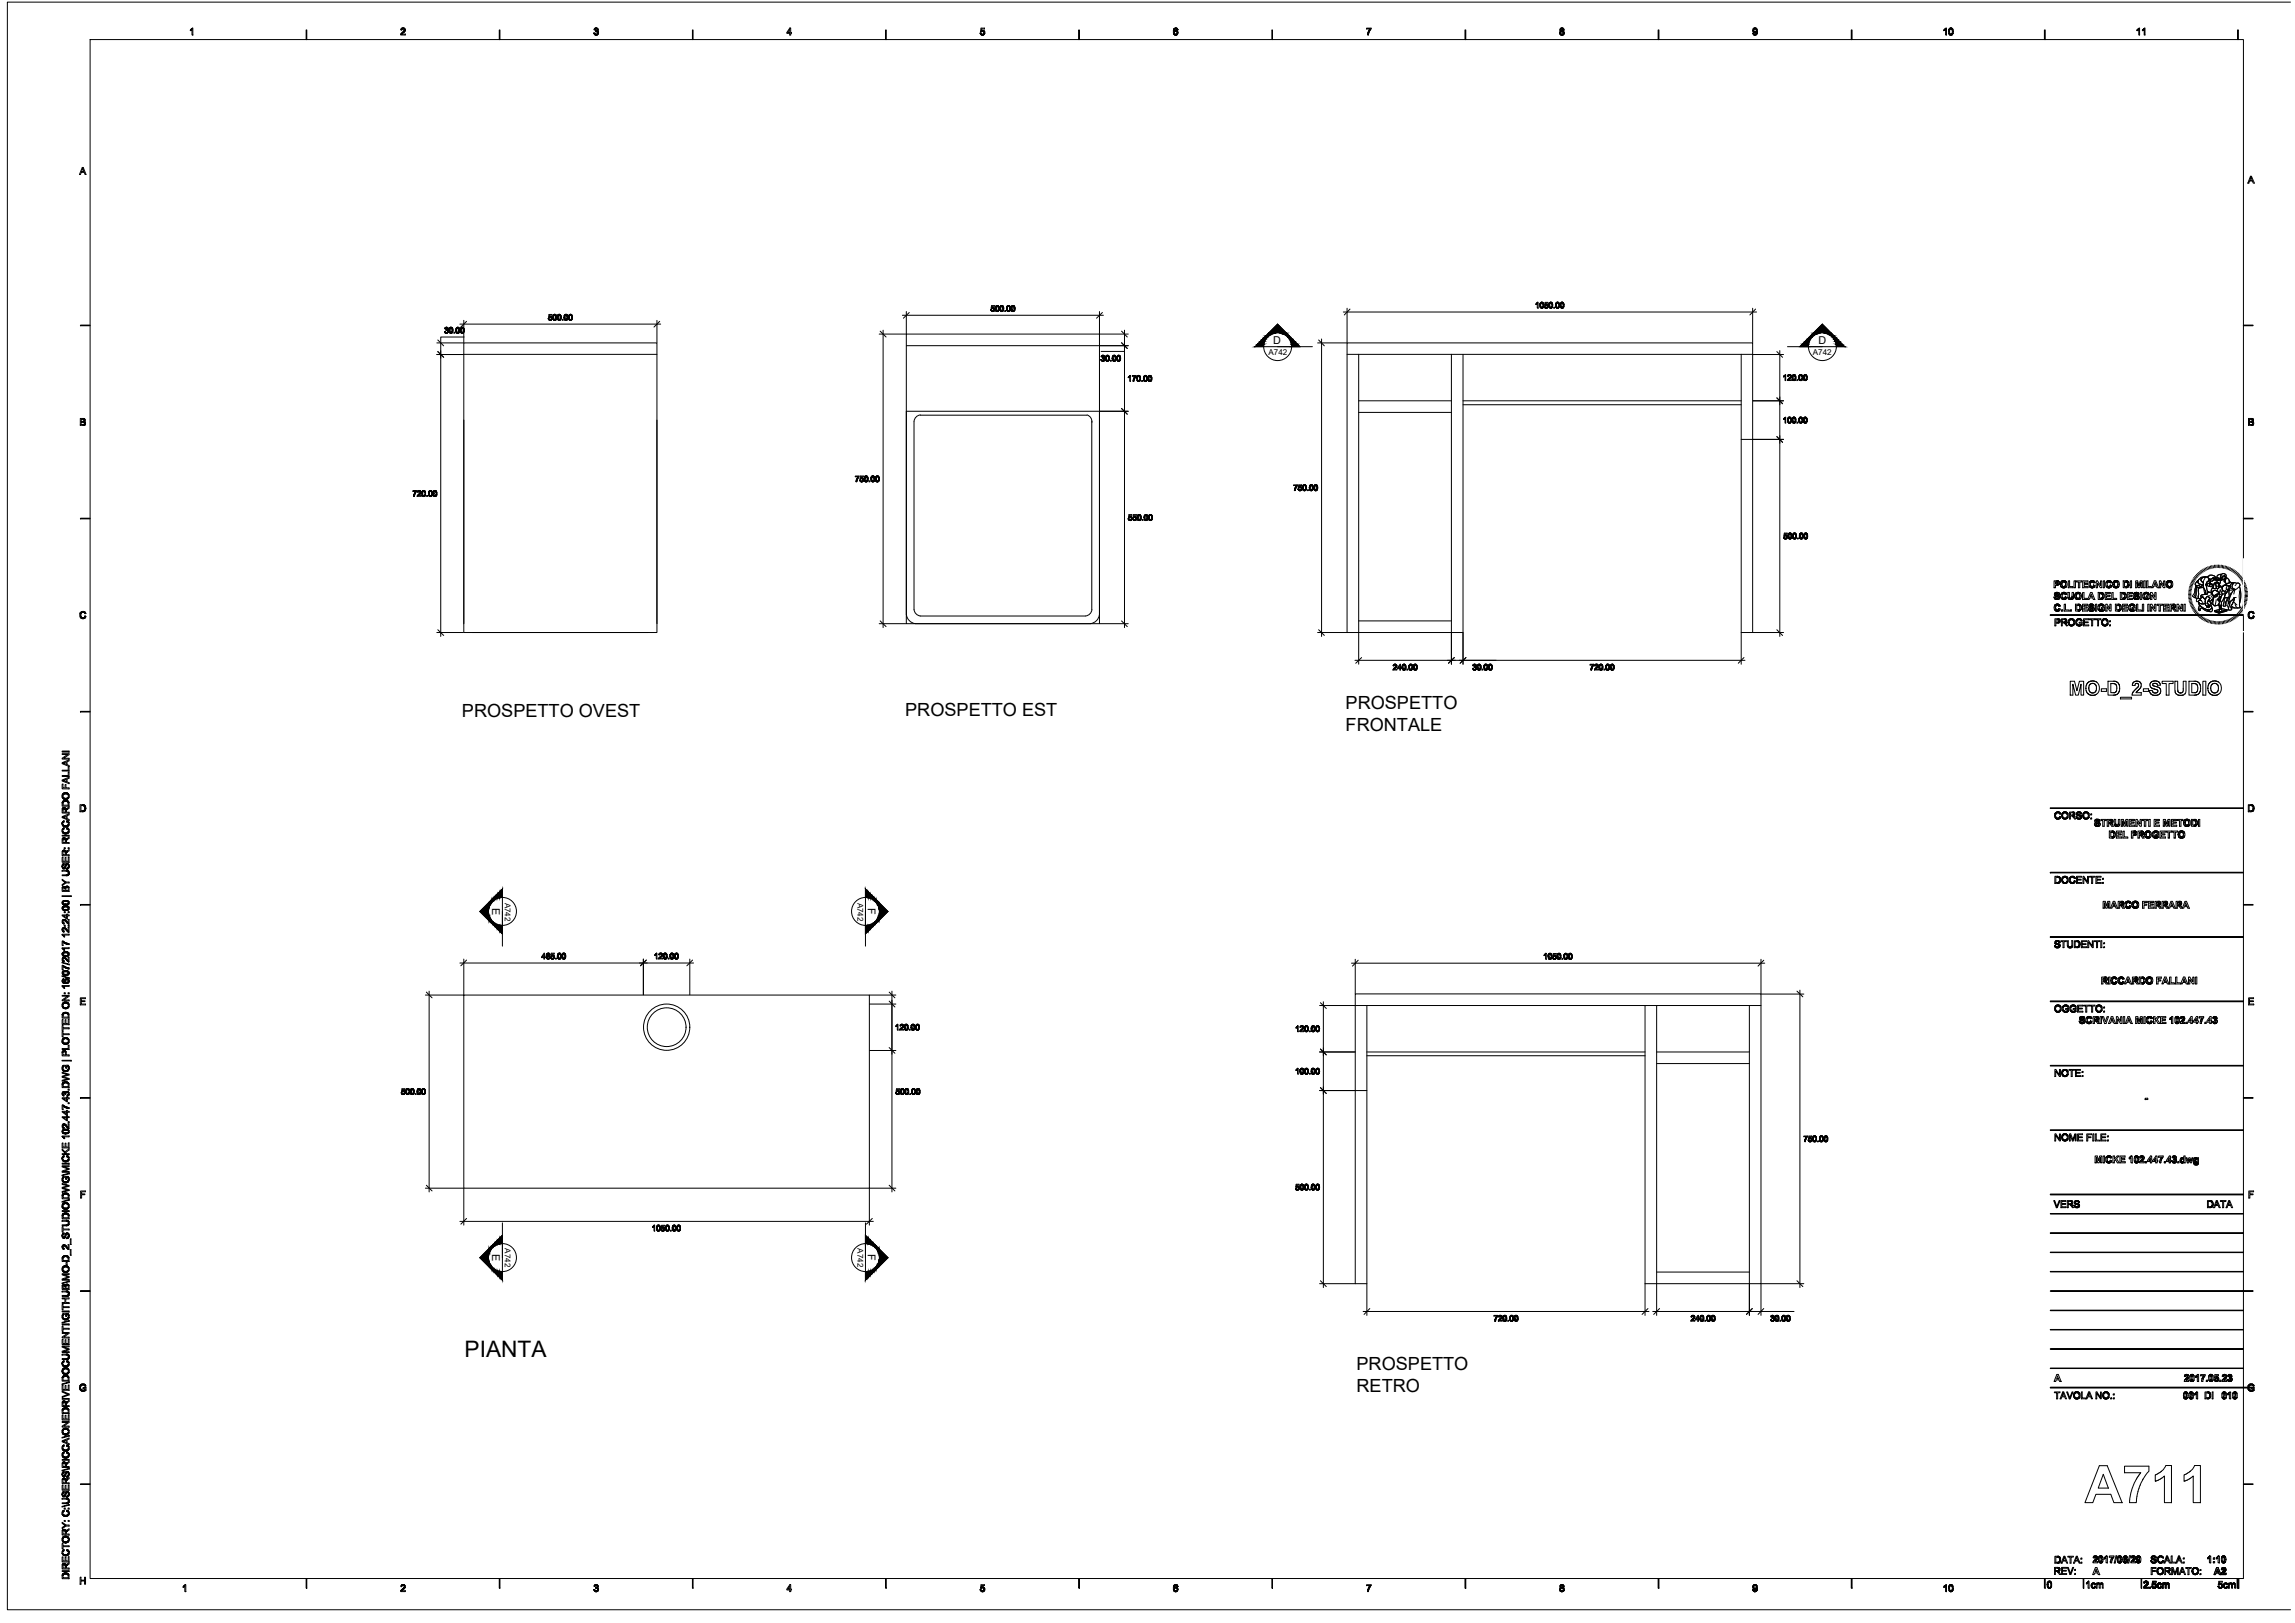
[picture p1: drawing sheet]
<svg xmlns="http://www.w3.org/2000/svg" width="594mm" height="420mm" viewBox="0 0 594 420" stroke-linecap="round" stroke-linejoin="round" font-family="sans-serif">
<defs><g id="words">
<text font-size="5.9" x="120.3" y="351.4">PIANTA</text>
<g font-size="4.7">
<text x="119.6" y="185.7">PROSPETTO OVEST</text>
<text x="234.3" y="185.3">PROSPETTO EST</text>
<text x="348.3" y="183.6">PROSPETTO</text>
<text x="348.3" y="189.2">FRONTALE</text>
<text x="351.2" y="354.6">PROSPETTO</text>
<text x="351.2" y="360.3">RETRO</text>
</g>
<g font-size="2.8">
<text x="329.6" y="89.1">D</text>
<text x="470.7" y="89.1">D</text>
<text x="127.4" y="234.9" transform="rotate(90 127.4 234.9)">E</text>
<text x="224.7" y="235" transform="rotate(90 224.7 235)">F</text>
<text x="127.4" y="324.7" transform="rotate(90 127.4 324.7)">E</text>
<text x="224.7" y="324.7" transform="rotate(90 224.7 324.7)">F</text>
</g>
<g font-size="2.1">
<text x="328.4" y="91.9">A742</text>
<text x="469.3" y="91.9">A742</text>
<text x="130.6" y="233.6" transform="rotate(90 130.6 233.6)">A742</text>
<text x="222" y="233.6" transform="rotate(90 222 233.6)">A742</text>
<text x="130.6" y="323.1" transform="rotate(90 130.6 323.1)">A742</text>
<text x="222" y="323.1" transform="rotate(90 222 323.1)">A742</text>
</g>
</g></defs>
<!-- layer: G-ANNO-TTLB -->
<g fill="none" stroke="#000" stroke-width=".26">
<path d="M23.3 10.2h557.4v398.4h-557.4zM49.3 7.9v.1M49.4 7.7l-.1 .2M49.4 7.7h.1M49.4 7.8v.1M49.4 7.8l-.1 .1M49.6 7.5l.3-.3v1.9h-.2v-1.4M49.6 7.5l-.2 .2M49.6 7.7l-.2 .1M49.7 7.7l-.2 .1M49.7 7.6v.1M49.9 9v.1"/>
<path d="M79.2 7.7h.2v2.5h-.2zM103.8 8.8v.1M103.8 8.7v.2M103.9 8.6v.1M104 7.4l-.2 .1M104 8.6h.1M104 7.4h.7M104.1 7.5v.1M104.1 8.7h.1M104.1 8.8h.8M104.1 7.3l-.1 .1M104.1 7.5h.1"/>
<path d="M104.2 8.3l-.4 .4M104.2 8.3h.1M104.3 8.6h-.1M104.4 7.4v.1M104.4 8.2v.1M104.5 8.1v.1M104.6 7.5h.1M104.6 8h.1M104.6 8l-.3 .3M104.6 7.5h-.4l-.2 .3h-.2v-.2M104.6 7.5v.4M104.6 8.3h.1"/>
<path d="M104.6 7.9v.1M104.6 7.3v.1M104.6 7.8v.1M104.7 8.2v.1M104.7 7.4h.1M104.7 7.4l.2 .2M104.7 8.2h.1M104.7 8.2l-.6 .5M104.9 8h.1M104.9 8l-.2 .1M104.9 7.7v.2M104.9 8.8v.3h-1.2l.1-.2"/>
<path d="M129.2 7.7h.2v2.5h-.2zM153.8 8.6h.2l.2 .3M153.8 8.6l.2 .4M153.8 8.6h.1M154 7.3l-.1 .2M154 7.3l.4-.1 .4 .3M154 7.3l-.2 .4h.2l.2-.2M154 9h.1M154.1 9h.5M154.1 8.8h.1M154.1 7.3h.1M154.1 7.5h.1"/>
<path d="M154.2 7.5l.4 .1v.2l-.4 .4h.3l.2 .3M154.2 8.9h.3M154.2 8.8v.1M154.2 8h.1M154.3 7.2v.1M154.3 8.1v.1M154.4 8h.1M154.5 7.9v.1M154.5 7.3h.1M154.6 8.8h.1M154.6 7.3v.1M154.6 7.8v.1"/>
<path d="M154.6 8v.1M154.6 8.3h.1M154.6 8.1l.2 .1M154.7 8.6l-.1 .2M154.7 9h.1M154.7 8.1v.1M154.7 8.2h.1M154.8 7.5v.2M154.8 7.9l-.2 .2M154.8 7.5h.1M154.8 7.9v.1M154.8 8.3l.1 .2"/>
<path d="M154.8 7.7v.2M154.8 7.9h.1M154.9 8.5h.1M154.9 8.6l-.3 .4M179.2 7.7h.2v2.5h-.2zM204.4 8.4h-.5l.5-.8v.9M204.4 9v.1M204.5 7.2h.2v1.2h.2v.2h-.2v.5h-.3v-.5h-.7zM229.2 7.7h.2v2.5h-.2zM253.7 8.6l.3 .5 .7-.1M253.7 8.6l.3 .1M253.7 8.6h.1"/>
<path d="M253.8 8.8v.1M254 8.8h.1M254 8.8l.2 .1M254.1 8.8h.1M254.1 8.1l-.1 .1M254.2 8.1h-.1M254.2 8.1h.1M254.2 8.1h.3l.2 .4M254.2 8.8v.1M254.2 7.9h.1M254.5 8.8v.1M254.6 8.8l-.4 .1"/>
<path d="M254.6 7.9v.1M254.6 9v.1M254.6 8.8h.1M254.7 8.5v.1M254.7 8.6l-.1 .2M254.7 8.4v.1M254.7 8.6v.1M254.8 8h.1M254.8 8.9l-.2 .1M254.8 8h-.8l.1-.5h.7v-.2h-.8l-.2 .9h.2M254.8 8.9h.1M254.8 8l.1 .3"/>
<path d="M254.9 8.7h.1M254.9 8.7l-.1 .2M254.9 8.2v.1M254.9 8.3v.3M254.9 8.6h.1M279.2 7.7h.2v2.5h-.2zM303.8 8.7v.1M303.8 7.6v1.2M303.8 8.8l.4 .3 .4-.1M303.8 7.6v.1M303.9 7.5l-.1 .1M303.9 7.5v.1"/>
<path d="M303.9 8.8v.1M303.9 7.4h.1M303.9 7.5h.1M304 8.9v.1M304 7.4v.1M304 7.8v.1M304 8.4v.1M304 7.8v.3M304 7.4h.1M304 9l.1 .1M304 8.6v.1M304.1 8h.6"/>
<path d="M304.1 8l-.1 .2M304.1 7.3l-.1 .1M304.1 7.5l-.1 .3M304.1 7.5l.5 .1M304.1 7.5v.1M304.1 7.9v.1M304.2 7.3h-.1M304.2 8.8v.1M304.2 7.4v.1M304.3 8.8v.1M304.3 7.9h.1M304.4 7.9h.1"/>
<path d="M304.5 8.1l-.5 .2 .1 .5h.5v-.5M304.5 8.1l.1 .2M304.5 9.1h.1M304.5 8.1v.1M304.5 7.5h.1M304.5 8.8v.1M304.5 9v.1M304.6 7.3l.3 .4M304.6 7.3h-.5M304.6 7.5v.1M304.6 8.2v.1M304.6 7.6l.3 .1"/>
<path d="M304.6 7.3v.1M304.6 9v.1M304.7 7.4h.1M304.7 8l.2 .4M304.7 9h-.1M304.7 7.3l.1 .2M304.8 8v.1M304.8 8.8l-.2 .2M304.8 8.8v.1M304.9 8.5l-.1 .3M329.2 7.7h.2v2.5h-.2zM353.7 7.5h.1"/>
<path d="M354.1 8.6l-.1 .3M354.3 8.5l-.1 .5h-.2M354.4 7.8l-.3 .7M354.4 7.7v.1M354.5 7.7l-.1 .1M354.6 8h.1M354.5 7.6v.1M354.5 8l-.2 .4M354.5 7.6h.1M354.6 7.5v.1M354.6 7.5h-.9v-.2h1.2v.2M354.6 7.5h.1"/>
<path d="M354.9 7.5l-.3 .4M379.2 7.7h.2v2.5h-.2zM403.7 8.6l.2 .3M403.8 8.3l-.1 .2M403.8 8.2v.1M403.9 8l.1 .1M403.9 8.9l.1 .1M403.9 8.2h.1M403.9 8.9v.1M404 8.8h.1M404 9h.1M404 8.8l.2 .1"/>
<path d="M404 7.7h.1M404 8.1l-.2 .2M404 8.1h.1M404.1 8v.1M404.1 7.5v.4l.4 .1M404.1 8.8v.1M404.2 7.5h-.1M404.2 7.5l.4 .1M404.3 7.4v.1M404.3 8.1v.1M404.3 9.1h.1M404.5 8.2h-.4l-.1 .5"/>
<path d="M404.5 8h.1M404.5 8.2h.1M404.5 8.2v.1M404.5 8.2l.1 .1M404.5 7.5v.1M404.5 8.8v.1M404.6 7.7h.1M404.6 7.3h.1M404.6 7.3h-.6l-.1 .6M404.6 7.8v.1M404.6 8.3h.1M404.6 7.3l.2 .4"/>
<path d="M404.6 8.3l.1 .4-.5 .2M404.6 7.7v.1M404.6 8.1h.1M404.6 7.8l-.1 .2M404.6 8.7v.1M404.6 9h.1M404.7 8.1v.1M404.7 7.4v.1M404.7 8.2l.2 .3M404.7 8.9v.1M404.8 7.7l-.1 .4M404.9 8.6h.1"/>
<path d="M404.9 8.6l-.3 .5-.6-.1M429.2 7.7h.2v2.5h-.2zM453.7 7.9l.4 .5M453.8 8.7l.4 .4 .6-.4M453.8 8.6l.4 .3 .4-.1M453.8 8.6h.1M453.8 7.5l-.1 .3M453.8 8.2v.1M453.9 7.4v.1M453.9 8.3h.1M454.1 7.5h.4M454.1 7.5l-.2 .3"/>
<path d="M454.1 7.2v.1M454.1 7.5v.1M454.1 7.3h-.1M454.1 9v.1M454.3 8.8v.1M454.3 9.1h.1M454.4 7.4v.1M454.5 8.4h-.1M454.5 8.2v.1M454.5 7.3h.1M454.5 9h.1M454.5 7.5h.1"/>
<path d="M454.6 7.5v.1M454.6 8.1v.1M454.6 7.7l-.2 .6-.3-.1-.2-.3M454.6 7.6h.1M454.6 8.3h.1M454.6 8.9v.1M454.7 7.8h.1M454.7 7.4h.1M454.7 7.4l-.5-.2-.4 .3M454.7 8.9v.1M454.7 7.4l.2 .7M454.7 8.2l-.1 .5"/>
<path d="M454.7 8.2l-.4 .3-.3-.1M454.7 8.8v.1M454.8 8.7h.1M454.9 8.6h-.1M454.9 8.1v.4M454.9 8.1v.1M479.2 7.7h.2v2.5h-.2zM503.2 7.9v.1M503.3 7.7h.1M503.3 7.9h-.1M503.4 7.6l-.2 .3M503.4 7.6h.1"/>
<path d="M503.4 7.8l-.2 .1M503.5 7.5h.1M503.5 7.7l-.1 .1M503.6 7.7l-.2 .1M503.6 7.4l.3-.2v1.9h-.3v-1.4M503.6 7.4l-.2 .2M503.6 7.4v.1M503.9 9v.1M504.4 8.1h.1M504.4 7.8l.1 .8M504.5 8.6h.1M504.5 8.7v.1"/>
<path d="M504.5 7.7h-.1M504.5 8.8l.1 .1M504.7 9h.1M504.7 7.5h.1M504.8 8.8h.1M504.7 7.3l-.2 .3M504.8 7.3h.5M504.8 8.8l.1 .1M504.8 9v.1M504.8 7.3h-.1M504.8 7.5l-.1 .3v.9M504.8 7.5h.1"/>
<path d="M504.8 8.8v.1M504.9 7.5h.3M505 7.2v.1M505 8.8v.1M505.1 7.4v.1M505.2 8.8l-.1 .1M505.2 7.5h.1M505.2 7.6h.1M505.2 8.8l-.3 .1M505.2 7.4h.1M505.2 8.7v.1M505.3 7.7v1"/>
<path d="M505.3 7.6h.1M505.3 8.7v.1M505.3 8.7l-.1 .1M505.3 7.4h.1M505.3 8.9v.1M505.4 7.4l.1 .1M505.4 8.8v.1M505.5 7.5l.1 .6M505.5 7.5h.1M505.5 8.7l-.3 .4-.5-.1M505.6 8.2l-.1 .3M505.6 7.8v.1"/>
<path d="M529.2 7.7h.2v2.5h-.2zM553.2 7.9h.1M553.3 7.9h-.1M553.3 7.8h.1M553.4 7.8l-.1 .1M553.4 7.7v.1M553.5 7.7v.1M553.5 7.5h.1M553.6 7.4l.2-.2v1.9h-.2v-1.4l-.2 .1M553.6 7.4l-.4 .3v.2M553.6 7.4v.1M553.8 9v.1"/>
<path d="M554.6 7.9h.1M554.7 7.7l-.1 .2M554.7 7.9h.1M554.7 7.7h.1M554.8 7.6h.1M554.8 7.8l-.2 .1M554.8 7.6l-.1 .1M554.9 7.5h.1M554.9 7.7l-.1 .1M555 7.4l.2-.2v1.9h-.2v-1.4l-.2 .1M555 7.4l-.2 .2M555 7.4v.1"/>
<path d="M555.2 9v.1M579.2 7.7h.2v2.5h-.2zM592.9 .6h-591v416.1h591M20.6 45.1v.1M21.1 44.4v.1M21.3 43.3h.2l.8 1.9h-.3l-.2-.6h-.8l-.2 .6h-.2zM21.4 43.5l-.3 .9h.6l-.3-.8M21.4 43.6h.1M581.9 47.4v.1M582.4 46.7h.1M582.5 45.6h.3l.8 1.8h-.3l-.2-.5h-.8l-.2 .5h-.2zM582.6 46.1h.1"/>
<path d="M582.7 45.8v.1M582.7 45.9l-.1 .2M582.7 45.9l.3 .8h-.6l.2-.5M256.8 79.8l-.1 .1M257 79.8h-.2M257 79.8h.1M257 79.8l.3 .1M257 79.6v.1M257.2 79.6l-.4 .1v-.4h.6v-.2h-.7l-.2 .8 .2 .1M257.2 79.6l.1 .1M257.2 79.6v.1M257.2 79.9h.1"/>
<path d="M257.2 79.7h.1M257.3 80v.1M257.3 79.6v.1M257.3 79.7l.1 .1M257.4 79.8h.1M257.4 79.8l.1 .1M257.4 79.8v.1M257.6 79.9l.1 .3M257.6 79.8h.1M257.7 79.6l-.1 .3M257.7 79.5h.1M257.8 79.3l-.1 .1"/>
<path d="M257.9 79.7v.5M257.9 79.2h.1M257.9 79.5h.1M257.9 79.5v.1M257.9 79.2l-.1 .1M258 79.1l.4 .1M258 79.1v.1M258 79.1l-.1 .1M258.1 79.2v.1M258.1 79.1v.2M258.3 79.1v.1M258.3 79.2v.1"/>
<path d="M258.3 79.1l.1 .1M258.3 79.3v.1M258.4 79.3v.1M258.4 79.4l-.2-.2-.3 .2M258.4 79.4h.1M258.4 79.1v.1M258.4 79.5h.1M258.4 79.5v.1M258.4 79.6v.2M258.4 79.9v.4M258.4 79.2l.1 .1M258.5 79.2v.1"/>
<path d="M258.5 79.4l.1 .1M258.6 79.8h.1M258.6 79.6v.1M258.7 79.8l-.1 .2M258.8 79.8h.1M258.8 79.9l.1 .3M258.9 79.5l-.1 .4M258.9 79.5h.1M259 79.3l-.1 .1M259 79.2v.1M259 79.7v.4M259 79.2h.1"/>
<path d="M259.1 79.4h.1M259.1 79.5l-.1 .1M259.1 79.1l-.1 .1M259.2 79.1v.1M259.2 79.2l-.1 .1M259.3 79.1v.2M259.4 79.2v.1M259.5 79.3h.1M259.5 79.3h-.3M259.5 79.1l-.5 .2M259.5 79.2l.3 .4M259.5 79.2h.1"/>
<path d="M259.5 79.5h.1M259.6 79.6v.2M259.6 79.5h.1M259.6 79.2h.1M259.6 79.9v.4M259.8 79.4v.1M259.8 79.8v.2M259.8 79.8h.1M259.8 79.6v.1M259.8 79.5v.1M260.6 79.9v.3M260.6 79.8h.1"/>
<path d="M260.6 79.4h.1M260.6 79.5h.1M260.6 79.6v.3M260.6 79.6h.1M260.6 79.4v.1M260.7 79.3l-.1 .1M260.8 79.7v.4M260.8 79.2h.1M260.8 79.5v.1M260.8 79.2h-.1M260.9 79.3l.4 .1M260.9 79.3l-.1 .2"/>
<path d="M260.9 79.1v.1M260.9 79.2v.1M261 79.2l-.1 .1M261 79.1l.1 .2M261.2 79.1v.1M261.2 79.1l.3 .3M261.2 79.1l-.4 .1M261.2 79.3v.1M261.3 79.3v.2M261.3 79.1h.1M261.3 79.5l.1 .3M261.4 79.9l-.1 .3"/>
<path d="M261.5 79.3v.1M261.5 79.5h.1M261.5 79.8v.2M261.5 79.8h.1M261.5 79.6v.1M261.7 79.9l.1 .4M261.7 79.8h.1M261.8 79.5h.1M261.7 79.6v.3M261.9 79.3l-.1 .2M261.9 79.2v.1M262 79.2h.1"/>
<path d="M262 79.4v.1M262 79.4v.7M262 79.1v.1M262 79.1l-.1 .2M262 79.1l.5 .1M262.1 79.3h.3M262.1 79.1v.1M262.1 79.2v.1M262.1 79.3l-.1 .1M262.2 79.2v.1M262.2 79.2l-.1 .1M262.2 79.1v.1"/>
<path d="M262.3 79.2v.1M262.4 79.3h.1M262.4 79.1v.1M262.4 79.4l.1 .1M262.5 79.2l.2 .2M262.5 79.5h.1M262.5 79.6v.2M262.5 79.9v.4M262.5 79.2h.1M262.6 79.2v.1M262.7 79.6v.1M262.7 79.8v.2"/>
<path d="M262.7 79.8h.1M348.7 79.8v8.9M397.6 78.7v.1M397.7 78.7l-.1 .1M397.8 78.7h.1M397.8 78.7l-.2 .1M397.8 78.4v.1M397.9 78.7v1.1h.2M397.9 78.4l-.3 .4M398 78.3l-.1 .1M398 78.3l.1-.1v1.6M398 78.2v.2"/>
<path d="M398 78.3h.1M398.1 79.7v.1M398.6 78.9l.1 .4M398.6 79h.1M398.7 79.4v.1M398.7 78.5h.1M398.7 78.7l-.1 .1M398.7 78.5v.1M398.7 79.5v.1M398.7 79.6h.1M398.8 78.7v.5M398.8 79.3l.1 .1"/>
<path d="M398.9 79.5l.1 .1M398.9 78.5v.1M398.9 78.6l-.1 .1M398.9 78.4h.1M398.9 79.7v.1M398.9 78.4v.1M399 78.4h.2M399 78.4l-.1 .1M399 79.6v.1M399.1 78.4h.1M399.1 78.2v.1M399.1 79.6v.2"/>
<path d="M399.2 78.4l.1 .1M399.2 78.4h.1M399.2 79.6h.1M399.2 79.5v.1M399.2 79.7v.1M399.2 79.6h-.2M399.2 78.4v.1M399.3 78.2v.1M399.3 78.5h.1M399.4 78.6h.1M399.3 79.5l-.1 .1M399.3 78.3h.1"/>
<path d="M399.3 78.3h-.4l-.2 .2M399.4 78.7v.6M399.4 78.3l.1 .1M399.4 79.6l-.1 .2M399.4 78.3v.1M399.5 78.5h.1M399.5 78.5l.1 .3M399.5 78.5v.1M399.6 79l-.2 .7-.6-.1M399.6 78.9v.1M399.8 79.4l.2 .1M399.8 79.3h.1"/>
<path d="M399.8 79.4v.1M399.8 79.5h.1M399.9 79.7l.1 .1M399.9 79.7h.1M399.9 79.6v.1M400 79v.1M400 79.7v.1M400 78.8l.1-.4h.6v-.1h-.7l-.2 .7 .5-.1 .3 .2M400.1 79.6h.1M400 78.8h.1M400.1 79.6h.3M400.1 79.7v.1"/>
<path d="M400.1 78.8h.5M400.1 79h-.1M400.1 78.7v.1M400.1 78.9v.1M400.1 79.5l.1 .1M400.1 78.8h.1M400.3 78.7l-.1 .1M400.3 78.9v.1M400.3 79.7v.1M400.4 78.7v.1M400.4 79h.1M400.4 78.9v.1"/>
<path d="M400.4 79.7v.1M400.4 79.6l-.1 .1M400.5 79.5l-.1 .1M400.5 79.5v.1M400.5 79v.1M400.5 79.7v.1M400.5 79.5h.1M400.6 79.2h.1M400.6 79.3l-.1 .1M400.6 79.7l-.6 .1M400.6 79.7h.1M400.6 78.8l.1 .2"/>
<path d="M400.6 78.8v.1M400.6 78.9v.1M400.7 78.9v.1M400.7 79l.1 .2M400.7 79.5l-.1 .2M400.8 79.3h.1M400.8 79.2h.1M400.8 79.4h-.1M400.9 78.9l.1 .4M400.9 79h.1M401 79.4v.1M401 78.5h.1"/>
<path d="M401 78.7l-.1 .1M401 78.5v.1M401 79.5l.1 .1M401.1 79h.1M401.1 79.6h.1M401.2 78.7v.5M401.2 79.3v.1M401.2 79.5l.2 .1M401.2 78.5v.1M401.2 78.6v.1M401.2 78.4h.1M401.2 79.7l.1 .1"/>
<path d="M401.3 78.4h.1M401.3 78.4l-.1 .1M401.4 79.6v.1M401.4 78.2v.1M401.4 78.4h.1M401.4 79.6v.2M401.5 78.4h-.2M401.5 78.4l.2 .1M401.5 78.4h.1M401.5 79.5l-.1 .1M401.6 78.4v.1M401.6 79.7v.1"/>
<path d="M401.6 78.2v.1M401.7 78.5h.1M401.7 78.6h.1M401.7 79.5l-.2 .1M401.7 78.3h.1M401.7 78.3h-.5l-.2 .2M401.7 78.3l.2 .5M401.7 78.7v.6M401.7 79.6v.2M401.7 78.3v.1M401.9 78.5v.1M401.9 79l-.2 .7h-.6"/>
<path d="M401.9 78.9v.1M402.2 79.5h.2v.3h-.2zM402.2 79.7v.1M402.7 78.9v.4M402.7 79h.1M402.7 79.4h.1M402.7 78.7v.1M402.8 79.5h.1M402.8 78.5v.1M402.8 78.6l-.1 .1M402.8 79.6h.1M402.8 78.5h.1"/>
<path d="M402.8 78.4v.1M402.8 79.6l.1 .1M402.8 78.4h.1M402.8 79.6v.1M402.9 79.3v.2M402.9 78.3h.1M402.9 78.7h.1M402.9 79.6v.2M402.9 78.6h.1M402.9 78.7v.5M402.9 79.5h.4M403 78.4l.4 .1"/>
<path d="M403 78.3h.4M403 79.5l.1 .1M403 78.5l-.1 .1M403 79.7l.1 .1M403 78.2v.1M403 78.3l-.2 .1M403.1 79.6l.1 .2M403.2 78.2v.1M403.2 78.4h.1M403.4 79.7v.1M403.4 78.5h.1M403.4 79.5h.1"/>
<path d="M403.4 78.3l.1 .1M403.4 78.2v.1M403.4 78.7v.6M403.4 79.4l-.2 .3M403.4 78.3v.1M403.5 78.3v.1M403.5 79.6v.1M403.5 78.4l.1 .1M403.5 79.6l-.6 .1M403.6 78.5v.2zM403.6 79.3h.1M403.6 79v.3"/>
<path d="M403.6 78.9v.1M403.6 78.8h.1M403.6 79.4l-.1 .2M403.9 78.9v.6M403.9 79h.1M403.9 78.6v.2M403.9 79.4v.1M403.9 79.6h.1M404 79.5v.1M404 79.6h.1M404 79.6l.1 .1M404.1 78.8h.1"/>
<path d="M404.1 79.5h.1M404.1 79.3v.1M404.1 78.8v.4M404.1 78.5v.2M404.1 79.4v.1M404.1 78.3l-.2 .2M404.1 78.5v.1M404.2 79.5v.1M404.2 78.4h.1M404.2 79.7v.1M404.2 78.3h-.1M404.2 78.3h.1"/>
<path d="M404.2 78.3h.3M404.2 78.2v.1M404.2 78.4v.1M404.2 79.6h.1M404.3 79.7v.1M404.3 78.2v.1M404.3 78.4h.1M404.3 79.6v.1M404.4 78.4l.2 .2M404.4 78.4h.1M404.4 78.4l-.3 .1M404.5 79.5l-.2 .1"/>
<path d="M404.5 78.3h.1M404.5 79.7v.1M404.5 78.4h.1M404.5 78.2v.1M404.5 78.4v.1M404.5 79.5h.1M404.5 78.2l.1 .1M404.5 79.5l-.1 .1M404.6 79.4h.1M404.6 78.6v.1M404.6 78.3l.1 .2M404.6 78.7h.1"/>
<path d="M404.6 78.7v.7M404.6 79.3v.1M404.6 79.6v.2M404.7 78.4v.1M404.7 78.5l.1 .2M404.8 79.4h.1M404.8 78.7h.1M404.8 79.4l-.3 .4-.4-.1M404.8 79v.3M404.8 78.9v.1M404.8 78.7v.1M453.7 79.8v8.9"/>
<path d="M20.8 84.2h2.5v.1h-2.5zM113.1 91.8h6.9M113.1 88.8h6.9M113.3 91l1.6 1.5M113.3 88l1.6 1.5M114.1 90.8v74M115.1 85.8l.2 .1M115.1 85.9v.1M115.1 84.9l.4-.2 .5 .2M115.1 86h.1M115.1 85l.2 .1M115.1 86.1l.3 .1"/>
<path d="M115.2 86.1h.1M115.2 86.1l.1 .1M115.3 86.2h.1M115.3 85.1v.1M115.3 86h.1M115.4 86l.3 .1M115.4 86h.1M115.4 85l-.1 .1M115.4 84.9h.3l.1 .2M115.4 84.8h.1M115.4 84.9h.1M115.4 86.2v.1"/>
<path d="M115.4 86.2l.1 .1M115.5 85.5l.3 .1M115.5 85.3h.1M115.5 84.9h-.1M115.5 85.5v.1M115.6 84.7v.1M115.6 84.8v.1M115.6 86.2v.1M115.6 86.1h.1M115.7 85.3l-.2 .2M115.7 85.3v.1M115.7 85.5v.1"/>
<path d="M115.7 86.1h.1M115.7 84.9v.1M115.7 85.3h.1M115.7 84.7l.1 .1M115.7 86v.1M115.7 86.2v.1M115.8 85.2v.1M115.8 85.2l-.1 .1M115.8 86v.1M115.9 85.7h.1M115.8 85.4h.1M115.8 85.9v.1"/>
<path d="M115.8 86.1v.1M115.8 86l-.1 .1M115.9 85.4l.1 .2M115.9 85.7v.1M115.9 85.8l-.1 .2M115.9 86.1l-.5 .1M115.9 84.8v.1M116 84.9v.2M116 85.3l-.1 .1M116 84.9v.1M116 85.5v.1M116 85.6l.1 .2"/>
<path d="M116 85.5h.1M116 85.2h.1M116 85.2v.1M116 86h.1M116 86l-.1 .1M116.1 85.8h.1M116.1 85.9h-.1M116.2 85.5h.1M116.2 85.6l.1 .2M116.3 85.9v.1M116.3 85.9h.1M116.3 85.2l-.1 .3"/>
<path d="M116.3 86l.1 .1M116.4 84.9l-.1 .1M116.4 84.9v.1M116.4 86.1l.1 .1M116.4 85.5h.1M116.4 86.1h.1M116.5 85.3v.5M116.5 85.8v.1zM116.5 84.8l-.1 .1M116.5 86l.1 .1M116.5 85h.1M116.5 85.1v.1"/>
<path d="M116.5 84.8v.1M116.5 85.9h.1M116.5 86.2h.4M116.5 86.2v.1M116.6 85h.3M116.6 86.1h.1M116.6 86v.1M116.6 86.2l.1 .1M116.6 84.7v.1M116.7 86.1h.1M116.7 84.9l-.2 .1M116.7 84.7l-.3 .2"/>
<path d="M116.7 84.7h.1M116.8 84.7l.4 .3M116.8 84.7v.1M116.8 84.8v.1M116.8 86.1h.1M116.8 86.2v.1M116.8 84.9h.1M116.9 86.2v.1M116.9 84.8h.1M116.9 86v.1M117 85.1h.1M117 85h.1"/>
<path d="M117 85.9v.1M117 86l-.3 .1M117 84.8h.1M117 86.1v.1M117 85.2l.1 .3M117 85.9h.1M117.1 85.6l-.1 .2M117.1 86.1l-.2 .1M117.1 86v.1M117.1 84.9v.1M117.2 85v.2zM117.2 85.9l-.1 .2"/>
<path d="M117.2 85.6v.4M117.2 85.5v.1M117.2 85.4h.1M117.2 85.2v.1M117.5 86h.2v.2h-.2zM117.5 86.2v.1M118 85.6v.2M118 85.5h.1M118 85.2v.3M118.1 85.9h.1M118.1 86h.1M118.1 85.1h-.1"/>
<path d="M118.1 86.1l.2 .1M118.2 86.1v.1M118.2 85.5h.1M118.2 85.3v.2M118.2 85.9h.1M118.2 85.5v.3M118.2 84.8h.1M118.2 85.9l.1 .1M118.2 85.1v.1M118.3 85h.1M118.3 86l.1 .1M118.3 86.2h.4"/>
<path d="M118.3 85.9v.1M118.3 84.8h.1M118.3 86.2v.1M118.4 86v.1M118.4 86.2v.1M118.4 86.1h.2M118.4 86.1h.1M118.5 84.8v.1M118.5 86.2v.1M118.5 86.1h.1M118.6 86.2l-.1 .1M118.6 86v.1"/>
<path d="M118.7 84.8h.1M118.7 84.9v.1M118.7 86h.1M118.7 86l-.1 .1M118.7 85h.1M118.7 85l-.3-.1-.2 .2M118.7 84.8l.2 .2M118.7 85.2l.1 .3M118.7 85.1h.1M118.7 85.9h.1M118.7 84.8l-.3-.1-.3 .3M118.7 86.2v.1"/>
<path d="M118.7 86.1v.1M118.8 85.6l-.1 .2M118.8 86.1v.1M118.8 86.1l-.1 .1M118.9 84.9v.1M118.9 85.9v.1M119 85.1h.1M118.9 85.9l-.1 .2M118.9 85h.1M119 85.8h.1M119 85.6v.2M119 85.5v.1"/>
<path d="M119 85.4h.1M119 85.2v.1M119 85.9h-.1M119 83.9h52M119.2 85.6v.2M119.2 85.5h.1M119.2 86l.3 .2M119.2 85.2v.3M119.2 85.1v.1M119.3 86.1h.1M119.3 84.9l-.1 .2M119.3 84.9v.1"/>
<path d="M119.3 85.5h.1M119.4 85.2h.1M119.4 85v.1M119.4 85.9h.1M119.4 85.8h.1M119.4 85.3v.4M119.4 84.8l-.1 .1M119.4 85.7v.1M119.4 85.9l.1 .2M119.4 85h.1M119.4 84.8v.1M119.5 85h.1"/>
<path d="M119.5 86.2v.1M119.5 84.7v.1M119.5 86.1h.1M119.5 86.2l.1 .1M119.6 84.8l-.1 .2M119.6 84.7l-.3 .2M119.6 84.7v.1M119.6 86.1h.1M119.6 84.7h.1M119.7 84.7l.3 .2M119.7 84.8l.1 .1M119.8 86.2l-.1 .1"/>
<path d="M119.8 84.9l.1 .2M119.8 84.7v.1M119.8 84.9l-.3 .1M119.8 86l-.3 .1M119.8 86v.1M119.9 85.9h.1M119.9 86h-.1M119.9 86.2h-.4M119.9 86.1v.1M119.9 85.1h.1M119.9 86.2h.1M119.9 85.2h.1"/>
<path d="M119.9 85.2v.3M119.9 85.6v.3M119.9 85.8v.1M120 84.9l.1 .1M120 84.8v.1M120.1 82.9v5.8M120.1 85.9h.1M120.1 85.8h.1M120.1 85.2h.1M120.1 85.9l-.2 .3M120.1 87.2h-6v5.6M120.1 85.6v.1"/>
<path d="M120.1 85.5v.1M120.1 85.4h.1M120.1 85.2v.1M120.1 85.7v.1M120.8 83.2l-1.5 1.5M141.9 82.5l.1 .1M142 82.7l.2 .2 .5-.1M142.2 82.2v.1M142.3 82.1l.4 .1M142.3 82.1l-.1 .1M142.3 81.9l-.1-.3h.7v-.2h-.8l-.1 .8h.2M142.3 81.9l.4 .1"/>
<path d="M142.3 82.9h.1M142.3 81.9v.1M142.3 82v.1M142.4 82.7v.1M142.4 82l-.1 .1M142.4 82.9v.1M142.5 81.9v.2M142.6 82.8l-.1 .1M142.6 82.6h.1M142.6 81.9l.1 .1M142.7 82.1v.1M142.7 82.8h.1"/>
<path d="M142.7 82.2h.1M142.7 82.2v.1M142.7 82.8v.1M142.7 82.3h.1M142.7 82.4l-.2 .4-.6-.3M142.7 82h.1M142.8 82l.1 .2v-.1M142.8 82.8h-.1M142.9 82.7l-.1 .1M142.9 82.5h.1M142.9 82.3h.1M142.9 82.6h.1"/>
<path d="M143.1 82.2v.2M143.1 82.1v.1M143.1 82.5l.1 .1M143.1 81.9v.3M143.2 82.6h.1M143.2 82.6v.1M143.2 81.7l-.1 .1M143.2 82.8l.3 .1M143.3 82.7v.1M143.3 82.1h.1M143.3 81.9v.5M143.3 82.5h.1"/>
<path d="M143.3 81.4h.1M143.3 81.5l-.1 .2M143.3 81.7h.5M143.3 82.6l.1 .1M143.3 82.8v.1M143.3 81.8h.1M143.4 81.6h.1M143.4 82.9h.4M143.4 82.6v.1M143.4 82.7h.4M143.5 81.5l-.1 .1M143.5 82.7v.1"/>
<path d="M143.5 82.8v.1M143.6 82.7v.1M143.6 81.4l-.3 .1M143.6 81.4h.1M143.6 81.3v.1M143.6 81.5v.1M143.6 82.9v.1M143.6 81.4h.2M143.7 82.9h-.1M143.7 81.4h.1M143.7 82.7v.1M143.8 81.7h.1"/>
<path d="M143.8 82.7h.1M143.8 82.6h.1M143.9 81.9h.1M143.9 82.4h.1M143.8 82.8v.1M143.8 81.4l.1 .1M143.8 81.4v.1M143.9 81.5l.1 .1M143.9 81.9v.2M143.9 82.2v.2M143.9 82.8l-.1 .1M144 81.6v.1"/>
<path d="M144 82.5v.1M144 81.8h.1M144.1 82.5h.1M144.1 82.3v.1M144.1 82.1v.1M144.1 82h.1M144.1 81.9v.1M144.1 82.5l-.3 .4M144.3 82.2v.4M144.3 82.1v.1M144.3 81.8v.4M144.3 82.6h.1"/>
<path d="M144.3 81.8h.1M144.4 82.7h.1M144.4 82.8h.1M144.4 81.6l-.1 .1M144.4 81.5v.1M144.4 82.1h.1M144.5 81.9h.1M144.5 82.6h.1M144.5 82.5h.1M144.5 82.8h.1M144.5 81.9v.5M144.5 81.5h-.1"/>
<path d="M144.5 81.7h.1M144.5 82.6l.1 .1M144.5 81.7v.1M144.5 82.8l.1 .1M144.5 81.4v.1M144.6 82.8v.1M144.6 82.7h.1M144.6 81.6h.1M144.6 81.4h.1M144.6 81.5v.1M144.7 82.9v.1M144.7 81.4l-.3 .2"/>
<path d="M144.7 81.4h.1M144.7 81.3v.1M144.7 81.5v.1M144.7 82.7v.1M144.8 81.4l.3 .2M144.8 81.5v.1M144.9 81.6h.1M144.9 81.6h-.3M144.9 82.8l-.1 .1M144.9 81.6l.1 .1M144.9 81.4h.1M144.9 82.7h.1"/>
<path d="M144.9 82.7h-.2M145 81.8h.1M145 81.9v.2M145 82.2v.4M145 82.5v.1M145.1 81.5v.1M145.1 81.6l.1 .1M145.1 82.7l-.5 .2M145.1 82.7v.1M145.2 82.6h.1M145.2 82.4h.1M145.2 81.9h.1"/>
<path d="M145.2 81.7h.1M145.2 82.6l-.1 .1M145.2 82.3v.1M145.2 82.1v.1M145.2 82h.1M145.2 81.9v.1M145.5 82.7h.3v.2h-.3zM145.5 82.8v.1M146 82.1v.1M146 82.2v.2M146 82.5l.1 .2M146 82.5h.1"/>
<path d="M146.1 81.7h.1M146 81.8h.1M146 81.9v.3M146.1 81.6v.1M146.1 81.5v.1M146.2 82.7l-.1 .1M146.2 81.5h.1M146.2 82.8h.1M146.2 82.1h.1M146.2 81.9v.5M146.2 82.5l.1 .1M146.2 82.8l.1 .1"/>
<path d="M146.3 82.6v.1M146.3 81.7v.1M146.3 82.5v.1M146.3 82.8v.1M146.4 81.6l.4 .1M146.4 81.6l-.2 .2M146.4 81.5v.1M146.4 82.9h.1M146.4 81.4h.1M146.4 82.7v.1M146.5 81.4l.4 .2M146.5 81.4l-.4 .2"/>
<path d="M146.5 81.5v.1M146.5 82.7v.1M146.5 82.9v.1M146.6 82.9h.1M146.6 82.7v.1M146.6 82.8v.1M146.7 81.7h.1M146.7 81.4h.1M146.7 82.6h.1M146.8 81.9v.2M146.8 81.7h.1M146.8 81.8h.1"/>
<path d="M146.8 82.6l-.2 .2-.3-.1M146.8 82.2v.3M146.9 82.8l-.6 .1M146.9 81.6v.1M146.9 82.6v.1M146.9 81.7l.1 .1zM147 82.5h.1M147 82.3v.1M147 82.1v.1M147 82h.1M147 81.8v.2M147 81.8v.1"/>
<path d="M147.2 82.2v.4M147.2 82.1v.1M147.2 81.8h.1M147.2 81.9v.3M147.2 82.6l.1 .1M147.3 82.6v.1M147.3 82.7h.1M147.3 82.8h.1M147.4 82.1h.1M147.4 81.5l-.2 .2M147.4 81.5h.1M147.4 81.4v.1"/>
<path d="M147.4 82.8h.1M147.4 81.7v.8M147.4 82.6h.1M147.4 82.4v.1M147.4 81.7v.1M147.4 82.8h.5M147.4 81.7h.1M147.4 82.6l.1 .1M147.5 82.7h.1M147.5 82.6v.1M147.5 81.6l-.1 .1M147.5 81.6h.1"/>
<path d="M147.5 81.4h.1M147.6 82.7h.2M147.6 82.9h.1M147.6 81.6h.2M147.6 81.5v.1M147.7 81.4h-.3M147.7 81.3v.1M147.7 82.7v.1M147.7 81.4h.1M147.7 81.4h.2M147.7 81.5v.1M147.7 82.9v.1"/>
<path d="M147.8 81.5v.1M147.8 82.7h.1M147.8 81.6h.1M147.8 81.4h.1M147.9 81.7h.1M147.9 82.6l-.1 .1M147.9 81.8h.1M147.9 82.8h.1M147.9 81.4h.1M148 81.8h.1M148 81.9v.2M148 82.2l-.1 .4"/>
<path d="M148 81.4v.2M148 81.5v.1M148 82.7v.1M148 81.6h.1M148.1 82.6h.1M148.1 81.6v.2M148.1 82.6l-.1 .1M148.1 82.5h.1M148.1 81.9l.1 .1M148.2 82.3h.1M148.2 82.1v.1M148.2 82h.1"/>
<path d="M148.2 82.3l-.1 .1M170.1 82.9v5.8M170.8 83.2l-1.5 1.5M227.6 86.5h6.9M227.8 85.7l1.6 1.5M228.6 85.5v77M233.6 81.6h52M234.6 80.6v5.8M235.4 80.9l-1.6 1.5M256.5 80.2l.3 .1M256.5 80.3h.1M256.5 80.3l.2 .3"/>
<path d="M256.7 80.6h.1M256.8 80.3l.4 .1M256.8 80.6h.4M256.8 80.3v.1M256.9 80.6h.1M256.9 80.4v.1M257 80.6v.1M257.1 80.6h-.1M257.2 80.6h.1M257.3 80.3l-.1 .1M257.3 80.5v.1M257.3 80.1h.1"/>
<path d="M257.3 80.1v.2M257.4 80.5l-.1 .1M257.4 80.3v.1M257.5 80.3l-.1 .1M257.5 80.1v.1M257.5 80v.1M257.7 80.2v.1M257.7 80.3l.1 .1M257.7 80.3v.1M257.8 80.3v.1M257.8 80.4l.5 .2M257.8 80.4h.1"/>
<path d="M257.9 80.5v.1M257.9 80.3l.3 .2M257.9 80.3h.1M258 80.4v.1M258 80.6h.1M258.1 80.4v.1M258.1 80.6v.1M258.2 80.4v.1M258.3 80.6h-.1M258.4 80.3h.1M258.4 80.4l-.2 .1M258.4 80.6h-.1"/>
<path d="M258.4 80.5v.1M258.5 80.4l-.1 .2M258.6 80.3l-.3 .3M258.6 80.2h.1M258.6 80.1h.1M258.6 80.2v.1M258.9 80.3h.1M258.9 80.2h.1M259 80.5l.1 .1M259 80.1l.1 .2zM259.1 80.3l.1 .2M259.1 80.6h.1"/>
<path d="M259.2 80.4h.1M259.2 80.4v.1M259.2 80.6h.1M259.3 80.4v.1M259.3 80.6v.1M259.5 80.6h-.1M259.5 80.3v.1M259.5 80.6h.1M259.5 80.6h-.4M259.5 80.5v.1M259.6 80.3l-.4 .2M259.6 80.2v.1"/>
<path d="M259.7 80.3h.1M259.7 80.4l-.1 .2M259.8 80.1h.1M260.1 80.4h.2v.2h-.2zM260.1 80.6h.1M260.6 80.3h.1M260.6 80.4h.1M260.7 80.4v.1M260.7 80.5h.1M260.8 80.1v.2zM260.8 80.5l.4 .1M260.8 80.3h.1"/>
<path d="M260.8 80.2v.1M260.8 80.5v.1M260.9 80.3v.1M260.9 80.4h.1M260.9 80.6h.1M260.9 80.4l.3 .1M260.9 80.4v.1M261 80.4v.1M261.1 80.6v.1M261.1 80.4v.1M261.2 80.4v.1M261.2 80.6h.1"/>
<path d="M261.2 80.4h.1M261.3 80.3h.1M261.3 80.6h-.1M261.3 80.5v.1M261.4 80.4v.2M261.5 80.3h.1M261.5 80.3l-.3 .3M261.5 80.2h.1M261.5 80.1h.1M261.8 80.4l.2 .2h.5M262 80.3l.1 .2 .4-.2M262 80.2h.1"/>
<path d="M262.1 80.6h.1M262.2 80.6v.1M262.2 80.4v.1M262.3 80.6v.1M262.5 80.3h.1M262.5 80.6h.1M262.6 80.3h.1M262.6 80.4l-.1 .2M262.7 80.3h.1M262.7 80.1h.1M284.6 80.6v5.8M284.6 86.5h7.5"/>
<path d="M284.6 89.5h7.5M285 93.1l.2 .1M285 93h.1M285 93.2h.1M285 93.2l.1 .1M285.1 92.2l-.1 .2 .2-.1M285.1 93.3h.1M285.1 92.2v.1M285.1 93.3l.2 .2M285.2 93.3v.1M285.2 92l-.1 .2M285.2 93.4l.1 .1"/>
<path d="M285.3 93.3h.1M285.2 92h.1M285.3 92h.4l.2 .4M285.3 92.2h.1M285.3 93.5h.4M285.3 93.4v.1M285.4 93.3h.2M285.4 92.1v.1M285.4 80.9l-1.6 1.5M285.4 92.6h.1M285.4 92.6l.2 .2M285.4 92.1l.3 .1"/>
<path d="M285.4 93.3v.1M285.4 92.1l-.1 .1M285.5 91.9v.1M285.5 92.7v.1M285.5 93.5v.1M285.5 91.9v.3M285.5 93.3v.1M285.6 92.8l.2 .2M285.6 92.2h.1M285.6 92.5l-.2 .1M285.6 92.7v.1M285.6 92.1l.1 .1"/>
<path d="M285.6 92.5v.1M285.6 92.5h.1M285.6 92.5l-.1 .1M285.7 93.3h.1M285.7 92.2h.1M285.7 92.3v.2M285.7 93.2v.1M285.7 92.7h.1M285.7 92.3v.1M285.8 93.2l-.2 .1M285.8 93.4l-.1 .1M285.8 92.6v.1"/>
<path d="M285.8 92.7l.2 .3M285.8 92.5v.3M285.8 93.3v.1M285.9 92.5v.1M285.9 92.1v.2M285.9 92.7v.1M285.9 93.3v.1M285.9 92.5h.1M285.9 93.3l-.1 .1M285.9 92.5l-.1 .1M286 93.1l-.1 .2M286 93h.1"/>
<path d="M286.2 92.7h.1M286.2 92.8v.2M286.2 93h.1M286.2 92.3h.1M286.2 92.4v.4M286.2 93.2l.1 .1M286.3 93.2h.1M286.3 93.3h.1M286.4 93.1h.1M286.4 92l-.1 .2M286.4 93.3h.1M286.4 92.4h.1"/>
<path d="M286.4 92.4v.6M286.4 92h.1M286.4 92v.1M286.5 92.2v.1M286.5 92.2h-.1M286.5 93.3h.1M286.6 92.1v.1M286.6 91.9v.1M286.6 93.3v.1M286.7 92.1v.1M286.7 93.3v.1M286.7 93.5v.1"/>
<path d="M286.7 92.1l-.2 .1M286.7 92.1l.2 .2M286.7 91.9v.1M286.8 92.2h.1M286.8 92.1v.1M286.8 93.3h.1M286.9 92.2v.1M286.9 92l.1 .1M286.9 93.5l-.6-.1 .2 .1M286.9 92h-.4l-.2 .3M286.9 93.5h.1M286.9 93.2v.1"/>
<path d="M286.9 93.2h.1M286.9 93.1v.2M286.9 93.2l-.4 .1M286.9 92v.1M286.9 92.5l.1 .2M286.9 92.4h.1M286.9 92.4v.1M286.9 92.5h.1M287 92.8l-.1 .2M287 92.1h.1M287 92.1l.1 .2M287.1 92.2v.1"/>
<path d="M287.1 93.2v.1M287.1 93.2h.1M287.1 92.4h.1M287.1 93.2l-.2 .3M287.1 93h.1M287.1 92.8v.1M287.1 92.5v.2M287.4 93.3h.3v.2h-.3zM287.4 93.4v.1M287.9 92.8l.1 .4M287.9 92.7h.1M288 92.3h.1"/>
<path d="M288 92.5h.1M288 92.5l-.1 .3M288 93.1v.1M288 93.2h.1M288 93.3l.2 .2M288 92.3v.1M288 93.3l.2 .1M288 92.2v.1M288 92.2h.1M288.1 92h.1M288.1 92.1l-.1 .1M288.2 92.4v.9"/>
<path d="M288.2 92.2h.1M288.2 93.2h.1M288.2 92h.1M288.2 93.4v.1M288.2 92h.4l.2 .2M288.2 93.5h.3M288.2 93.2l.4 .1M288.2 92v.1M288.3 93.3h.1M288.3 92.2h.1M288.3 92.1v.1M288.3 92.2h-.1"/>
<path d="M288.3 92.2h.3M288.4 93.3v.1M288.4 91.9v.3M288.4 93.5v.1M288.5 93.3v.1M288.5 92.2h.1M288.5 91.9v.1M288.5 92.1v.1M288.5 93.3h.1M288.6 93.3h.1M288.6 92.3h.1M288.6 92.2h.1"/>
<path d="M288.6 93.2h.1M288.6 93.5h.1M288.6 92v.1M288.7 92.4v.1M288.7 93h.1M288.7 92.5h.1M288.7 92.5v.2M288.7 92.8v.2M288.7 93.3v.2M288.8 93.3v.1M288.8 93.2h.1M288.8 92.2h.1"/>
<path d="M288.8 93.3l-.3 .2M288.8 92.2l.1 .2M288.9 93.1h.1M288.9 93h.1M288.9 92.8v.1M288.9 92.5v.2M288.9 93.1h-.1M289.1 92.7h.1M289.1 92.8v.3M289.1 92.4h.1M289.1 92.5v.3M289.1 93.2l.1 .1"/>
<path d="M289.1 93.1h.1M289.2 92.2l-.1 .1M289.2 93.4h.1M289.2 92.2h.1M289.3 92.1l-.1 .1M289.3 92.1v.1M289.3 93v.3zM289.3 92.4v.6M289.3 93.4l.1 .1M289.3 92.3v.1M289.3 93.4v.1M289.3 93.2l.5 .1"/>
<path d="M289.3 92.3h.1M289.3 92h.1M289.3 92v.1M289.4 92.2v.1M289.4 93.3h.1M289.4 92.2h-.1M289.5 91.9v.1M289.5 92.2h.3M289.5 92.2h-.1M289.5 93.3v.1M289.6 91.9v.3M289.6 93.5v.1"/>
<path d="M289.7 93.5v.1M289.8 92.2h.1M289.8 92.1h.1M289.8 92l-.5 .1M289.8 92.3h.1M289.8 92.3l.1 .1M289.9 92.3v.1M289.9 92.4v.1M289.9 92.5v.2M289.9 92.8v.2M289.9 93l-.1 .1M289.9 92v.1"/>
<path d="M289.9 92.1h.1M289.9 92.1l.1 .2M290 93.3l-.3 .2-.4-.1M290 92.4l.1 .3M290 93.2h.1M290 93.1h.1M290.1 93h.1M290.1 92.8v.1M290.1 93h-.1M290.3 85.7l1.5 1.5M290.3 88.7l1.5 1.5M291.1 85.5v5.5h-6.1"/>
<path d="M291.1 88.5v74M292.1 97.7v.1M292.2 97.7h-.1M292.2 97.5h.1M292.3 97.5l-.2 .2M292.3 97.6v.1M292.3 97.4h.1M292.3 97.5h.1M292.4 97.6v1.1h.2M292.4 97.6l-.2 .1M292.4 97.4h.1M292.4 97.5v.1"/>
<path d="M292.5 97.2l.1 1.5M292.5 97.3l-.1 .1M292.6 98.7v.1M293.1 97.4v.1M293.3 98.6h.1M293.4 98.3l-.1 .2M293.4 98.2v.1M293.5 98h.1M293.5 98.1h-.1M293.5 98.6l-.2 .1M293.5 98.6h.1M293.5 98.4v.2"/>
<path d="M293.5 97.9v.1M293.5 97.8v.1M293.5 98.3v.1M293.6 97.7h.1M293.6 98.3l-.1 .1M293.6 98.2v.1M293.6 97.8l-.1 .1M293.7 97.6v.1M293.7 98h.1M293.7 98l-.1 .2M293.8 97.8h.1M293.8 97.8l-.1 .1"/>
<path d="M293.8 97.4l-.2 .3M293.8 97.4h-.7v-.2h1l-.1 .3M293.8 97.4v.1M293.9 97.5v.1M294 97.5l-.2 .2M294.1 97.4l-.1 .1M294.3 97.9v.6M294.3 97.9h.1M294.3 97.5h.1M294.3 97.6v.2M294.3 98.5h.1M294.3 98.5v.1"/>
<path d="M294.4 98.6h.1M294.5 98.6l.3 .1M294.5 97.7v.6M294.5 98.3v.1M294.5 97.3l.6 .1M294.5 97.5v.2M294.5 98.4l.1 .1M294.5 97.3l-.2 .2M294.5 97.2v.1M294.5 97.5h.1M294.6 97.4h.1M294.6 98.7h.1"/>
<path d="M294.6 98.5h.1M294.6 98.5l.1 .1M294.6 97.4v.1M294.7 98.6h.1M294.7 97.2h.1M294.7 97.3v.1M294.8 98.7h.1M294.8 97.3v.1M294.8 97.4h.1M294.9 98.6h.1M294.9 98.5v.1M294.9 98.7v.1"/>
<path d="M294.9 97.4l.1 .2M294.9 97.4l-.4 .1M294.9 97.4v.1M294.9 97.2h.1M294.9 98.5l-.1 .1M294.9 97.2l.1 .1M295 97.5h.1M295 98.4v.1M295 98.5h-.1M295 98.6v.1M295 97.7v.6M295 97.6h.1"/>
<path d="M295 98.6h.1M295 98.6l-.1 .1M295 98.4h.1M295.1 97.5l.1 .3M295.1 98.5v.1M295.2 98.3h.1M295.2 98.4l-.1 .2M295.2 98v.3M295.2 97.9h.1M295.5 98.5h.2v.2h-.2zM295.5 98.7v.1M296 97.9h.1"/>
<path d="M296 97.9v.3M296.1 98.4h.1M296 98.2h.1M296.1 97.5h.1M296 97.7h.1M296 97.7v.1M296.1 98.5h.1M296.2 98.6h.1M296.2 98.6l.1 .2M296.2 98.3v.2M296.2 97.7v.6M296.2 97.6h.1"/>
<path d="M296.2 97.6v.1M296.2 97.3l-.1 .2M296.2 98.6l.3 .1M296.3 98.5h.1M296.3 97.5h-.1M296.3 98.5l.1 .1M296.3 97.2v.1M296.4 98.5v.1M296.4 97.4h.1M296.4 98.6h.1M296.5 97.2h.1M296.5 98.6h.1"/>
<path d="M296.5 97.3v.1M296.5 98.7v.1M296.6 97.4h.1M296.6 98.6h.1M296.6 98.5v.1M296.7 97.4l.1 .1M296.7 97.4l-.4 .1M296.7 97.5h.1M296.7 98.4h.1M296.7 97.2l.1 .1M296.7 97.2l-.5 .1M296.7 98.7l-.1 .1"/>
<path d="M296.7 97.2v.1M296.8 97.3l.1 .2M296.8 97.7h.1M296.8 98.4l-.3 .2M296.8 98.7h-.3M296.8 97.7v.6M296.8 98.6v.1M296.8 97.3v.1M296.9 97.5l.1 .1M296.9 97.5v.1M297 98.3l-.2 .3M297 98v.3"/>
<path d="M297 97.9h.1M297 97.7v.1M297.2 97.9h.1M297.2 97.9v.4M297.2 97.6h.1M297.2 97.7v.1M297.2 98.3h.1M297.2 98.3l.1 .2zM297.3 97.5h.1M297.3 98.6h.1M297.3 98.5v.1M297.3 97.3h.1"/>
<path d="M297.3 97.4v.1M297.4 97.7h.1M297.4 97.6v.1M297.4 98.4h.1M297.4 98.3h.1M297.4 98.6v.1M297.4 97.7v.6M297.4 97.5v.1M297.4 97.4v.2M297.4 98.4l.1 .2M297.4 97.3h.1M297.4 98.7l.2 .1"/>
<path d="M297.4 97.5h.1M297.4 97.2v.1M297.5 97.2h.1M297.5 98.5v.1M297.5 97.2l-.1 .1M297.5 97.2l.5 .2M297.5 98.6h.2M297.5 97.2v.1M297.5 97.4v.1M297.6 97.3v.1M297.6 97.2h.1M297.6 98.6v.2"/>
<path d="M297.7 97.3v.1M297.7 97.4h.1M297.7 98.7h.2M297.7 98.7v.1M297.7 98.7l-.1 .1M297.8 98.5v.1M297.8 97.2v.1M297.8 97.4v.1M297.8 97.4l.1 .1M297.8 97.4l-.3 .1M297.9 97.5h.1M297.9 98.5l-.2 .1"/>
<path d="M297.9 97.2v.1M297.9 98.4v.1M297.9 98.5h.1M297.9 97.5v.1M297.9 98.7h.1M297.9 97.6h.1M297.9 97.7h.1M297.9 97.7v.6M297.9 98.3v.1M297.9 98.6v.1M297.9 98.6h.1M298 97.4l.1 .2"/>
<path d="M298 97.4v.1M298 98.5v.1M298.1 98.3h.1M298.1 97.6l.1 .1zM298.1 98.4l-.1 .2M298.2 98v.2M298.2 97.9h.1M298.2 97.7v.1M298.2 98.2l-.1 .1M341.1 88.8h7.6M341.3 88l1.5 1.5M342.1 87.8v77"/>
<path d="M347.7 80.8h107M349.5 80l-1.5 1.5M453.8 91.8h7.9M454.4 80l-1.4 1.5M460 91l1.4 1.5M460.7 90.8v74M461.7 97.5v.1M461.8 97.3l-.1 .2M461.8 97.3h.1M461.8 97.5h.1M461.9 97.3h-.1M461.9 97.5h.1"/>
<path d="M461.9 97.4v.1M461.9 97.2v.1M462 97.2h.1M462 97.2l.2-.2v1.5h-.1v-1.2l-.4 .2M462 97.2h-.1M462 97.3v.2M462.2 98.5v.1M462.7 98.3h.1M462.8 98.3h.1M462.7 97.4v.1M462.8 97.2l-.1 .2M462.8 97.2v.1"/>
<path d="M462.8 97.2h.1M462.8 97.1v.1M462.9 97.1h.1M462.9 97v.2M463 97.4h-.3M463 97h.5M463 97l-.2 .2M463 98.2h.1M463 97v.1M463 97.2v.1M463.1 97.2h.2M463.1 97.9v.1"/>
<path d="M463.1 97.2l-.1 .1M463.1 97.1v.1M463.1 97h.1M463.2 97.8v.1M463.2 96.9v.1M463.3 97.1v.1M463.3 97.2l.2 .1-.1 .3M463.3 98h.1M463.3 97.7l-.5 .6M463.3 97h.1M463.4 97.6h.1M463.4 97.7h-.1"/>
<path d="M463.4 97.2h.1M463.4 97v.1M463.4 97.6v.1M463.5 97.8l-.5 .5h.7M463.5 97l.1 .2M463.5 97v.1M463.5 97.4v.1M463.5 97.7v.2M463.5 97.1v.1M463.5 97.8h.1M463.6 97.1v.1M463.6 97.2l.1 .2"/>
<path d="M463.7 97.5h.1M463.7 97.6l-.2 .1M463.7 98.3v.2l-1-.1M463.9 97.7l.1 .5M463.9 97.7h.1M463.9 97.6v.1M463.9 97.3h.1M463.9 97.4h.1M463.9 97.5h.1M464 98.2l.1 .2M464 97.2v.1M464 98.3v.1"/>
<path d="M464.1 98.4l.5 .1M464.1 97.7h.1M464.1 98.3v.1M464.1 97.5v.5M464.1 98.1v.1M464.1 98.3l.2 .1M464.2 97.2h.1M464.2 98.5h.1M464.2 97.2l-.1 .1M464.3 97h.1M464.3 98.3v.1M464.4 96.9v.1"/>
<path d="M464.4 97.1v.1M464.4 98.3v.3M464.5 97.2h-.3M464.5 97.2l.1 .1M464.5 98.3v.1M464.5 97h.1M464.5 98.3l-.1 .1M464.5 97.2h.1M464.5 98.5v.1M464.6 97v.1M464.6 97.2h.1M464.6 97.4h.1"/>
<path d="M464.6 98.2h.1M464.6 97l.1 .2M464.6 98.3l-.3 .1M464.6 97h-.5l-.1 .3M464.6 98.4v.1M464.7 97.5v.6M464.7 97.4h.1M464.7 98.4v.1M464.7 97.1v.1M464.7 97.2l.2 .3M464.7 98.3v.1M464.8 97.3v.1"/>
<path d="M464.9 98.1l-.3 .4M464.9 97.8v.2M464.9 97.6v.1M465.2 98.3h.2v.2h-.2zM465.2 98.5v.1M465.6 97.7h.1M465.7 98h.1M465.7 98.1v.1M465.7 97.5v.5M465.7 98.2h.1M465.7 98.3h.1M465.8 98.4h.1"/>
<path d="M465.8 97.2l-.1 .3v-.2M465.8 98.4l.2 .1M465.8 98.3v.2M465.8 98.1h.1M465.8 97.1v.1M465.8 97.4v.1M465.9 97.4h.1M465.9 98.2l.1 .2M465.9 97.4l-.1 .6M465.9 97.1h-.1M465.9 97.3h.1M465.9 97.2h.1"/>
<path d="M466 98.3h.1M465.9 97h.4M465.9 97v.1M465.9 97l-.1 .2M466 98.3v.1M466 98.5v.1M466 97h.1M466.1 98.3v.1M466.1 96.9v.1M466.1 97.1v.1M466.1 98.5v.1M466.2 98.3v.1"/>
<path d="M466.2 97.2l.1 .1M466.2 97.2h-.2M466.2 96.9l.1 .1M466.2 97.1v.1M466.3 98.3l-.3 .1M466.3 98.3v.1M466.3 98.5v.1M466.3 97l.3 .3M466.3 97.3h.1M466.3 97.2h.1M466.3 98.2v.1M466.3 97v.1"/>
<path d="M466.3 98.5h.1M466.4 97.5v.7M466.4 97.4h.1M466.4 97v.2M466.4 98.2l-.1 .1M466.6 97.4h.1M466.6 98.1h.1M466.6 97.8v.2M466.6 97.6v.1M466.6 97.5h.1M466.6 98.1l-.2 .4-.5-.1M466.8 97.7l.1 .5"/>
<path d="M466.8 97.7h.1M466.8 97.6v.1M466.8 98v.1M466.9 97.5h-.1M466.9 98.2v.1M466.9 98.3h.1M467 97.5h.1M467.1 98.2h.1M467 98.1h.1M467 97.5v.5M467.1 98.3h.3M467.1 98.2v.1"/>
<path d="M467.1 97.2h.1M467.1 98.5h.1M467.1 97v.1M467.2 97.2l-.1 .1M467.2 97.2h.2M467.2 97h-.1M467.3 96.9v.1M467.3 97.1v.1M467.3 98.3v.3M467.4 97.1v.1M467.4 97.2l.1 .1M467.4 98.3v.1"/>
<path d="M467.4 98.5v.1M467.4 97.1h.1M467.4 97.2h.1M467.5 97.1l-.4-.1-.2 .3M467.5 98.3h-.1M467.5 98.1v.1M467.5 97.4h.1M467.5 97.1h.1M467.6 97.4h.1M467.6 97.5v.6M467.6 97.1h.1M467.6 98.1v.1"/>
<path d="M467.6 98.4l-.1 .1M467.6 97.1l.1 .3M467.7 97.2h.1M467.7 98.3l-.1 .1M467.8 97.5h.1M467.8 97.8l-.3 .7-.6-.1M467.8 97.6v.1M580.7 84.2h2.5v.1h-2.5zM20.8 110.1v.1M21 109.1h.1M21 109.9h.1M21.6 109v.1"/>
<path d="M21.6 109.1h.1M21.7 109.3h-.7v.6h.7M21.7 109.3h.1M21.7 109h.1M21.7 109l-.1 .1M21.8 109.3v.1M21.8 109.8v.1M21.8 108.4l.3 .3-.3 .5 .2 .1M21.8 108.7l-.8-.2v.6h.6M21.8 108.8v.2M21.8 108.4l-1-.1v1.8h1.1l.2-.2M21.8 108.3v.1"/>
<path d="M21.8 108.9v.1M21.8 109.1v.1M21.8 110.1v.1M21.8 109.1h.1M21.8 109.7v.1M21.8 109.5h.1M21.9 109.5v.2M21.9 109.2h.1M21.9 109.7l-.2 .2M21.9 110l.1 .1M22 109.2v.1M22 109.3h.1"/>
<path d="M22.1 109.4h.1M22.1 109.9h.1M22.1 109.4v.5M284.6 106.5h7.5M290.3 105.7l1.5 1.5M453.8 103.8h7.9M453.8 113.7h7.9M460 103l1.4 1.5M460 113l1.4 1.5M461.7 108.5v.1M461.7 108.5h.1M461.8 108.3l-.1 .2"/>
<path d="M461.8 108.3h.1M461.8 108.5h.1M461.9 108.2v.1M461.9 108.4v.1M461.9 108.2l.3-.2v1.5h-.1l-.1-1.1M461.9 108.2l-.1 .1M461.9 108.4h.1M461.9 108.4l-.1 .1M462 108.2h.1M462 108.4h.1M462.2 109.5v.1M462.7 108.7h.1"/>
<path d="M462.7 109.1h.1M462.7 108.6v.4M462.8 108.4h.1M462.7 108.5h.1M462.8 109.2l.1 .1M462.9 108.2l-.1 .1M462.9 108.1v.1M462.9 109l.1 .1M462.9 109.4l.1 .1M462.9 109.4h.1M463 108.5l-.1 .4M463 108.3h.1"/>
<path d="M463 109.2h.1M463 108.1h-.1M463 108v.1M463 108.2v.1M463 109.4v.1M463 108h.4M463 108.2h.1M463 108l-.1 .2M463 109.5l.5-.1-.1 .1M463 109.3h.1M463.1 108.2l.4 .1M463.1 108.2h-.1"/>
<path d="M463.1 109.3v.1M463.1 109.5v.1M463.1 108h-.1M463.1 108.1v.1M463.1 109.3l.1 .1M463.2 108h.1M463.2 108.1v.1M463.3 109.3v.1M463.3 108h.1M463.4 109.3h-.3M463.4 108v.1M463.4 109.2v.1"/>
<path d="M463.4 109.4v.1M463.4 109.3l-.2 .3M463.4 108l.1 .1M463.5 108.4h.1M463.5 109.1h.1M463.5 109.2l-.1 .1M463.5 108v.1M463.5 108.1l.2 .3M463.5 108.4v.7M463.6 108.2v.1M463.6 109.1v.2M463.7 108.6v.1"/>
<path d="M463.7 109.2l-.2 .2M463.7 109.1h.1M463.7 108.5h.1M463.7 108.8v.2M463.9 109l.2 .5M463.9 108.7h.1M463.9 108.6v.4M463.9 109v.1M463.9 108.3h.1M463.9 108.4h.1M463.9 108.5h.1M463.9 109.1v.1"/>
<path d="M464 109.3h.1M464 108.2h.1M464 109.3v.1M464.1 108.7h.1M464.1 109.3h.1M464.1 108.5v.4M464.1 109.2h.1M464.1 109v.1M464.1 108.1l-.1 .1M464.1 108.1h.1M464.1 108v.1M464.1 109.4v.1"/>
<path d="M464.1 109.3h.4M464.1 109.5h.5M464.2 108.2h.1M464.2 109.5h.1M464.2 108l-.1 .1M464.2 108h.4M464.3 108.2l-.2 .1M464.3 108.2h.2M464.3 108h-.1M464.3 108.1v.1M464.3 109.3l.1 .1M464.4 108h.1"/>
<path d="M464.4 108.1v.1M464.4 109.3v.3M464.5 109.3v.1M464.5 108h.1M464.5 108.2l.1 .1M464.5 108.2h.1M464.6 108v.1M464.6 109.5l-.1 .1M464.6 108.2h.1M464.6 108.4h.1M464.6 108l.1 .2M464.6 109.3h-.1"/>
<path d="M464.6 109.4v.1M464.7 108.5v.6M464.7 108.4h.1M464.7 109.1l-.1 .1M464.7 109.4v.1M464.7 108.1v.1M464.7 109.3v.1M464.7 108.2l.1 .2M464.7 109.3l-.1 .2M464.8 109.1v.1M464.9 108.5h.1M464.8 109.2l-.1 .1"/>
<path d="M464.9 109.1h.1M464.9 108.8v.2M464.9 108.6v.1M465.2 109.3h.2v.2h-.2zM465.2 109.5v.1M465.6 108.7h.1M465.7 109.1v.2M465.7 109h.1M465.7 108.5h.1M465.7 108.5v.5M465.7 108.5v.1M465.7 109.3h.1"/>
<path d="M465.7 109.2v.1M465.8 109.4h.1M465.8 108.2l-.1 .3v-.2M465.8 108.1v.1M465.8 109.3v.1M465.8 109.4l.1 .1M465.8 109l.1 .1M465.8 108l.1 .1M465.9 108.4h.1M465.9 109.3h.1M465.9 109.1h.1M465.9 108.4l-.1 .5"/>
<path d="M465.9 108.3h.1M465.9 108.2h.1M465.9 109.2h.1M465.9 108v.1M465.9 108h.4M465.9 109.5h.1M465.9 108l-.1 .2M466 108.2h.1M466 108.1v.1M466 109.3v.1M466 109.5v.1M466 108.2h.2"/>
<path d="M466 108h.1M466 109.3l.1 .1M466.1 109.3v.1M466.1 108h.1M466.1 108.1v.1M466.1 109.5v.1M466.2 108.2l.1 .1M466.2 109.3v.1M466.2 108h.1M466.2 108.1v.1M466.3 109.3h-.3M466.3 108l.3 .3"/>
<path d="M466.3 108.3h.1M466.3 108.2h.1M466.3 109.2v.1M466.3 109.5h.1M466.3 108v.1M466.4 108.5v.6M466.4 108.4h.1M466.4 109.1h.1M466.4 109.2l-.1 .1M466.4 108v.2M466.5 109.3l-.5 .2M466.6 109.2h.1"/>
<path d="M466.6 108.3v.1M466.6 109.1h.1M466.6 108.2v.1M466.6 109.2l-.1 .1M466.6 108.8v.2M466.6 108.6v.1M466.6 108.4v.1M466.8 108.7h.1M466.8 108.6v.4M466.8 109.1h.1M466.9 109.1h.1M466.9 108.5h-.1"/>
<path d="M466.9 109.2v.1M467 109.4l-.1-.1 .2 .2M467 108.5v.6M467 108.1l-.1 .2M467 108.1h.1M467 108v.1M467 109.4v.1M467.1 109.3l-.1-.2 .2 .3 .3-.1M467.1 108.2h.1M467.1 109.5h.1M467.2 109.3h.1M467.2 108h-.1"/>
<path d="M467.3 108h.1M467.3 108.1v.1M467.4 108.1v.1M467.4 109.3l-.1 .3M467.4 108.2l.1 .1M467.4 108.2l-.3 .1M467.4 108h.1M467.4 108v.1M467.4 108.2h.1M467.5 108l-.4 .1M467.5 108v.1M467.5 109.2h.1"/>
<path d="M467.5 108.4h.1M467.5 108.1h.1M467.6 108.4h.1M467.6 108.5v.6M467.6 108.1h.1M467.6 109.4l-.5 .1M467.6 108.1l.1 .1M467.6 109.3v.1M467.7 108.2h.1M467.7 109.3l-.3 .3M467.7 108.3v.1M467.7 108.5h.1"/>
<path d="M467.7 109.2v.1M467.8 108.8l-.1 .4M467.8 108.6v.1M582 110.1v.1M582.3 109.1h.1M582.3 109.9h.1M582.7 109.3h.1M582.8 108.5v.1M582.8 109.1h.1M582.9 109.1h.1M582.9 109v.1M582.9 109.9h.1"/>
<path d="M582.9 109.3h-.6v.6l.8-.1M582.9 108.6l-.6-.1v.6h.5M582.9 108.6h.1M582.9 109.3l.2 .1M583 108.6l.1 .3-.3 .2M583 109.3l.1 .1M583 109h.1M583 108.5v.1M583 110.1v.1M583 109.9h.1M583.1 109.2h.1M583.1 108.3v.1"/>
<path d="M583.1 108.4h.1M583.1 109.4l.1 .2M583.1 109.2l.1 .1M583.1 109.2l.3 .2-.2 .6M583.1 109.1v.1M583.1 109.7v.1M583.2 109.6l-.1 .2M583.2 110h.1M583.2 108.4v.1M583.2 109.6h.1M583.2 110l-.1 .1M583.2 109v.1"/>
<path d="M583.2 110v.1M583.3 108.5v.5l-.2 .2M583.3 108.5l-.3-.2h-1v1.8l1.1-.1M583.3 108.5v.1M583.3 109v.1M583.3 109.3h.1M20.8 134.2h2.5v.1h-2.5zM106.9 127.2v.1M107.1 128.2v.2M107.3 128.5h.1M107.3 127.8l-.2 .2M107.3 128.5h-.2"/>
<path d="M107.3 127.7v.1M107.3 128.3v.1M107.4 127.5l-.1 .3M107.4 127.5v.1M107.4 127.8l-.1 .4M107.5 127.3h.1M107.6 127.5h.1M107.6 127.3l-.2 .2M107.6 127.2h-.7v-.2h1l-.1 .3M107.6 127.2v.1M107.8 127.3l-.4 .5M107.8 127.2l-.1 .1"/>
<path d="M108 128.4v.1M108.1 127.3h.1M108.1 128.2v.1M108.1 128.2l-.1 .1M108.2 127.1l-.2 .3 .2 .1 .3-.4 .3 .3M108.2 128.2h-.1M108.2 127.1v.1M108.2 127v.1M108.2 127.1h.1M108.4 127h.3l.3 .4M108.4 127l-.2 .1M108.4 127h.1"/>
<path d="M108.4 127.1v.1M108.5 127.8l-.3 .4M108.5 127.8h.1M108.5 128h.1M108.6 127.8h-.1M108.6 127h.1M108.6 127.7v.1M108.6 127.1v.1M108.6 127.7h.1M108.7 127.6h.1M108.7 127.9v.1M108.7 127.2v.1"/>
<path d="M108.7 127.8v.1M108.8 127.8l-.6 .5h.8M108.8 127h.1M108.8 127.8h.1M108.8 127v.1M108.8 127.6h-.1M108.8 127l.1 .2M108.9 127.7l-.1 .1M108.9 127.6h.1M109 127.6h.1M109 127.5h.1M109 127.5v.1"/>
<path d="M109 128.3v.2h-1M109.2 127.8l.1 .5M109.2 127.7h.1M109.3 127.3h.1M109.2 127.4v.1M109.2 127.6v.2M109.2 128.1l.1 .2M109.3 127.3v.1M109.3 128.4l.2 .1M109.3 128.3h.1M109.3 127.2v.1M109.4 127.1l-.1 .1"/>
<path d="M109.4 127.3v.1M109.4 128.1l.1 .1M109.5 128.3h.1M109.5 128.5h.1M109.5 127v.1M109.5 127l.6 .2M109.5 127.2h.4M109.5 128.3h.4M109.5 127.2l-.1 .9M109.5 127h-.1M109.5 128.5h.4M109.5 127.2v.1"/>
<path d="M109.6 128.3v.1M109.6 128.5v.1M109.6 127.1v.1M109.7 127v.2M109.7 128.5v.1M109.7 128.3v.1M109.8 127h.1M109.9 127.2v.1M109.9 128.4v.1M109.9 128.2v.1M109.9 127v.1M109.9 127.4v.8"/>
<path d="M109.9 127.3h.1M109.9 128.1v.1M110 128.4l-.1 .1M110 127.1v.1M110.1 127.2v.1M110.1 127.3l.1 .1M110.1 128.2l-.1 .2M110.2 128.1h-.1M110.2 127.8v.2M110.2 127.6v.1M110.4 128.3h.3v.2h-.3zM110.4 128.4v.1"/>
<path d="M111 127.8v.3M111 127.7h.1M111 127.6v.2M111 128.2v.1M111 127.4v.1M111 128.4h.1M111 127.3h.1M111.1 128.3v.1M111.1 128.4h.1M111.2 127.4v.7M111.2 128.2h.1M111.2 127.3h.1"/>
<path d="M111.2 128.1h.1M111.2 128.3h.1M111.2 127.2h.1M111.2 128.5h.1M111.2 128.4v.1M111.3 127.2v.1M111.3 127h.4M111.3 127l-.3 .2M111.3 127.2h.1M111.3 127h.1M111.3 128.3v.1M111.3 128.4h.2"/>
<path d="M111.3 128.5v.1M111.4 127.1v.1M111.4 127.1h.1M111.4 127h.1M111.4 128.3v.1M111.4 127.1l-.2 .2M111.5 127.1l.1 .2M111.5 128.5v.1M111.5 128.3v.1M111.6 128.3v.1M111.6 127.2v.1M111.6 127.3h.1"/>
<path d="M111.6 127v.1M111.6 128.2v.1M111.7 127l.2 .4M111.7 127.3v.1zM111.7 128.1v.2M111.7 127.4v.6M111.7 128.1l-.2 .3M111.7 128.4h-.5M111.7 127v.1M111.8 128.4h.1M111.8 128.2h.1M111.8 128.2l-.2 .3"/>
<path d="M111.8 128.1v.1M111.9 127.6v.1M111.9 128h.1M111.9 127.4h.1M111.9 127.8v.2M112.1 127.8v.3M112.1 127.7h.1M112.1 127.4v.4M112.1 128.2h.1M112.2 128.3h.1M112.2 127.2l-.1 .1M112.2 128.4h.1"/>
<path d="M112.2 127.2v.1M112.3 128.4h.1M112.3 128.4l.1 .1M112.3 127v.2M112.4 127.3h.1M112.4 128.2h.1M112.4 128.4v.1M112.4 127.4v.7M112.4 127h.1M112.4 127.2h.1M112.4 128.3h.1M112.4 127v.1"/>
<path d="M112.4 128.5h.4M112.4 127l-.2 .2M112.4 127h.4M112.4 128.3v.1M112.5 127.2h.1M112.5 127.1v.1M112.5 127h.1M112.6 128.3v.1M112.6 127.1l.2 .1M112.6 127.1v.1M112.6 128.5v.1M112.6 127.1l-.2 .2"/>
<path d="M112.6 127h.1M112.6 127.2h.1M112.7 127.1v.1M112.8 127.2v.1M112.8 127h.1M112.8 127.3h.1M112.8 128.2h.1M112.8 128.3h-.4M112.8 127l.1 .1M112.9 127.4v.6M112.9 127.4h.1M112.9 128.1v.1"/>
<path d="M112.9 128.4l-.1 .1M112.9 127.1l.1 .1M112.9 127.1v.1M113 127.3l.1 .2M113 128.3l-.2 .2M113 128.1v.1M113.1 128.1h.1M113.1 127.8v.2M113.1 127.6v.1M113.1 128.1h-.1M221.4 123.4h.1M221.6 124.6h.1"/>
<path d="M221.7 124.3l-.1 .2M221.7 124.2h.1M221.7 124.1v.1M221.8 124.7h-.2M221.8 124.5v.1M221.9 124.3h.1M221.9 124.3l-.1 .1M221.9 124.2h.1M222 123.6l-.3 .4M222 123.5v.1M222 123.9l-.1 .2M222.1 123.8h.1"/>
<path d="M222.1 123.5l-.1 .1M222.1 123.4h-.7v-.2h1l-.2 .3M222.1 123.4v.1M222.1 123.7h.1M222.2 123.5v.1M222.2 123.5l-.2 .3M222.5 124.5l.2 .1M222.5 124.3h.1M222.7 124.6l.1 .1M222.7 124.3h.1M222.7 124.3h-.2M222.8 124.3l.1 .3"/>
<path d="M222.8 124v.1M222.8 124h.1M222.9 123.9l-.1 .1M222.9 123.7v.1M223 124.5v.1M223 124.7v.1M223.1 123.7v.2M223.1 123.9l-.3 .1M223.1 123.9h.1M223.2 123.9v.1M223.2 124.5l-.1 .1M223.2 124.7v.1"/>
<path d="M223.2 124h.1M223.2 124.5l-.3 .1M223.2 123.7v.1M223.3 123.8l.2 .2M223.3 124l.1 .2M223.3 124.7h.1M223.3 123.7l-.5 .1 .1-.4h.6v-.2h-.8l-.1 .8h.2M223.4 124.2h.1M223.4 124.2l-.2 .3M223.4 124.6l-.1 .1M223.4 124.5v.1M223.5 124.5h.1"/>
<path d="M223.5 124h.1M223.5 123.9v.1M223.5 124.3h.1M223.5 124.2v.1M223.5 124.1v.1M223.5 124.4l-.3 .3h-.4M223.7 124v.3M223.7 123.7v.3M223.7 124.4h.1M223.8 124.5h.1M223.8 123.6h-.1M223.9 124.6h.1"/>
<path d="M223.9 124.6l.5 .1M223.9 124.5v.1M223.9 123.8v.4M223.9 124.3h.1M223.9 123.3h.1M223.9 124.6v.1M223.9 123.6h.1M223.9 124.4l.1 .1M223.9 123.6v.1M223.9 123.3l-.1 .2M224 124.5h.1M224 124.4v.1"/>
<path d="M224 124.5l.3 .1M224.1 124.5v.1M224.1 124.7v.1M224.2 123.4l-.3 .1M224.2 123.2l-.3 .1M224.2 123.4h.1M224.2 124.5v.1M224.2 123.2l.2 .1M224.2 123.1v.1M224.2 123.3v.1M224.2 124.7v.1M224.2 123.2h.1"/>
<path d="M224.3 124.7h.1M224.3 123.4l.1 .1M224.3 123.2v.1M224.3 123.4h.1M224.3 124.5v.1M224.4 123.4v.1M224.4 124.7v.1M224.5 124.4h.1M224.4 124.7h.1M224.4 123.3h.1M224.4 124.5l-.1 .1M224.4 123.2v.1"/>
<path d="M224.4 123.5h.1M224.5 123.3l.1 .1M224.5 123.6h.1M224.5 123.6v.1M224.5 124.6v.1M224.5 123.7h.1M224.5 123.7v.3M224.5 124v.3M224.5 124.5v.1M224.6 124.5l-.1 .2M224.6 123.4v.1M224.6 124.5h.1"/>
<path d="M224.6 123.6l.1 .1M224.7 124.3h.1M224.7 124.2h.1M224.7 124v.1M224.7 123.9h.1M224.7 123.7v.1M224.7 124.3l-.1 .1M225 124.5h.2v.2h-.2zM225 124.7v.1M225.5 124v.5M225.5 123.7v.3M225.5 123.5v.1"/>
<path d="M225.6 124.5h.1M225.6 123.5l-.1 .1M225.6 124.6h.1M225.6 123.3v.2M225.6 123.3h.1M225.6 123.3v.1M225.6 123.7v.1M225.6 124.6v.1M225.6 124.6l.1 .1M225.7 124.4l.5 .1M225.7 124.7l.3 .1M225.7 123.6v.1"/>
<path d="M225.7 123.7v.5M225.7 123.5v.1M225.7 123.6h.1M225.8 123.2l-.1 .1M225.8 123.2h.1M225.8 123.2v.1M225.8 124.5l.1 .1M225.9 123.4l-.2 .2M225.9 123.4h.1M225.9 123.3v.1M225.9 123.2h.2M225.9 123.1v.1"/>
<path d="M225.9 123.2h.1M226 123.3v.1M226 124.7v.1M226 123.4l.2 .2M226 124.5v.1M226.1 123.4h.1M226.1 124.5l-.1 .1M226.1 123.2l.3 .5M226.1 123.2v.1M226.2 123.5h.1M226.1 123.3h.1M226.2 123.6v.1"/>
<path d="M226.2 123.7h.1M226.2 123.7v.3M226.2 124v.4M226.2 124.7l-.2 .1M226.2 123.3l.1 .1M226.3 124.6l-.1 .1M226.4 124.4v.1M226.4 124.3v.1M226.4 123.7v.1M226.4 124.4l-.1 .2M226.4 124.1h.1M226.4 124v.1"/>
<path d="M226.4 123.9h.1M226.4 124.2h.1M226.4 123.8h.1M226.6 124l.1 .3M226.7 124.4v.1M226.7 123.7h.1M226.7 123.7l-.1 .3M226.7 124.5h.1M226.8 124.6h.1M226.7 123.4v.1M226.8 124.5v.1M226.8 123.4h.1"/>
<path d="M226.8 124.6l.1 .1M226.8 124.3l.1 .2M226.8 123.8v.4M226.8 123.3v.1M226.9 123.5v.1M226.9 124.3v.2M226.9 124.6v.1M226.9 123.3h.1M226.9 123.3h-.1M226.9 123.3l.4-.1 .2 .2M226.9 123.5l-.1 .2M226.9 124.7l.3 .1"/>
<path d="M226.9 124.5v.1M226.9 124.7v.1M227 123.4h.1M227 124.5v.1M227 123.4h.2M227 123.4l-.1 .1M227.1 124.5v.1M227.1 123.2l-.1 .1M227.1 124.7v.1M227.1 123.2h.1M227.2 123.2l-.1 .2M227.2 123.4l.2 .2"/>
<path d="M227.2 124.7v.1M227.3 123.4v.1M227.3 124.5l-.1 .1M227.3 123.4v.2M227.3 123.2h.1M227.3 124.7h.1M227.3 124.5h-.4M227.3 124.7l-.1 .1M227.4 123.7v.3M227.4 123.5v.1M227.4 123.6v.1M227.4 124.4l-.1 .1"/>
<path d="M227.4 123.7h.1M227.4 124.6v.1M227.4 124v.3M227.5 124.5v.1M227.5 123.4v.1M227.5 124.5l-.1 .2M227.5 124.4h.1M227.5 123.6l.1 .1M227.5 124.5h.1M227.6 124.3h.1M227.6 124.2h.1M227.6 124v.1"/>
<path d="M227.6 123.9h.1M227.6 123.7v.1M227.6 124.3l-.1 .1M292.1 134.3h.1M292.1 134.4v.1M292.1 134.3h.2M292.1 134.5l.2 .2h.5M292.1 134.5v.1M292.2 134.6l.1 .1M292.3 134.4l.1 .2 .4-.1M292.3 134v.1M292.3 133.9v.1"/>
<path d="M292.4 134.7h.1M292.4 133.9h.1M292.5 133.7v.1M292.6 133.9h.1M292.6 134.5v.1M292.6 134.7v.1M292.7 133.7v.1M292.7 133.9h.1M292.7 133.9l.2 .3M292.7 133.9h-.3M292.7 134.7l-.1 .1M292.7 133.9v.1"/>
<path d="M292.8 133.9v.1M292.8 134.5h.1M292.8 134.7h.1M292.8 133.8l.3 .4M292.8 133.8h-.5l.1-.4h.6v-.2h-.8l-.1 .8 .3-.1M292.9 134.3l-.1 .2M292.9 133.8v.1M293 134.5l-.1 .2M293 134.5h.1M293 134.4v.1M293.1 134.2l-.1 .1M293.2 134.4l.3 .3h.5l.2-.3"/>
<path d="M293.2 134.3l.3 .2M293.2 134.3h.1M293.4 134.6h.1M293.5 134h.1M293.5 133.8h.5M293.5 133.8v-.4h.7v-.2h-.8l-.1 .8 .2 .1M293.5 133.8v.1M293.5 134.5h.1M293.5 134.5l.1 .1M293.5 133.9v.1M293.5 134.5v.1M293.6 134.7h.1"/>
<path d="M293.6 133.9h.1M293.6 134.5v.1M293.7 133.9h.1M293.7 134.7v.1M293.8 133.7v.1M293.8 134.5l.1 .2M293.9 133.7v.1M293.9 134.5l-.3 .1M293.9 134.5h.1M293.9 134.7h-.1M294 134.5h.1M293.9 133.9l-.4 .1"/>
<path d="M293.9 133.9l.1 .2M294 133.9v.1M294 134.4v.1M294 134v.1M294 134.1v.1M294 134.2h.1M294 134.3h.1M294 133.8l.2 .1M294.1 133.8v.1M294.1 134.5l-.1 .2M294.1 133.9h.1M294.2 134h.1"/>
<path d="M294.2 134.4h.1M294.2 134.2v.1M294.2 134.1h.1M294.2 134v.1M294.4 134l.1 .4M294.4 133.9h.1M294.5 133.6h.1M294.4 133.7h.1M294.4 133.7v.3M294.5 134.5h.1M294.5 133.5v.1M294.5 133.4v.1"/>
<path d="M294.5 134.6h.1M294.6 134.5v.1M294.6 133.4l-.1 .2M294.6 134.6l.1 .1M294.6 133.3v.1M294.6 134.7h.1M294.6 133.3l.6 .1M294.6 133.6h.1M294.6 133.5h.1M294.6 134.5h.1M294.6 133.6v.7M294.6 134.3v.1"/>
<path d="M294.6 134.6v.1M294.7 134.5l.1 .1M294.7 133.4h.1M294.7 133.3l-.1 .1M294.7 134.4v.1M294.7 133.4v.1M294.7 134.7h.1M294.8 134.6h.2M294.9 133.2v.1M294.9 134.5v.1M294.9 133.4l-.2 .1M294.9 133.3v.1"/>
<path d="M294.9 134.7v.1M294.9 133.4h.1M295 133.2v.1M295 133.4h.1M295 134.5v.1M295 133.4h-.2M295 133.4l.1 .1M295.1 133.2v.1M295.1 133.4v.1M295.1 134.7h.1M295.1 134.5h.1M295.1 134.5l-.1 .1"/>
<path d="M295.1 134.7h-.1M295.1 133.5v.1M295.1 134.4h.1M295.1 133.6l.1 .1M295.2 133.7h.1M295.2 133.8v.1M295.2 134l-.1 .3M295.2 134.6l-.1 .1M295.2 133.4l.1 .1M295.2 133.4h.1M295.2 134.5v.1M295.3 134.5h.1"/>
<path d="M295.3 134.5l-.6 .2M295.3 133.4v.1M295.3 134.4h.1M295.3 133.5l.1 .1M295.4 134.3v.1M295.4 134.2v.1M295.4 134v.2M295.4 133.7v.2M295.4 133.6h.1M295.4 134.3l-.1 .1M295.7 134.5h.2v.2h-.2zM295.7 134.7h.1"/>
<path d="M296.2 134v.5M296.2 133.9h.1M296.2 133.7v.3M296.2 133.6h.1M296.2 134.5h.1M296.2 134.4v.1M296.3 134.6h.1M296.3 133.4h.1M296.2 133.5h.1M296.3 133.4h.7M296.3 134.6l.1 .1M296.3 134.5h.1"/>
<path d="M296.4 133.6h.1M296.4 134.5h.1M296.4 133.6v.7M296.4 134.7h.1M296.4 134.4h.1M296.4 134.7h.4M296.4 134.5l.1 .1M296.5 134.5v.1M296.5 133.4v.1M296.5 133.2v.1M296.5 134.7h.1M296.5 133.4h.3"/>
<path d="M296.5 134.7v.1M296.5 134.6h.2M296.6 133.4l-.2 .2M296.6 133.2l.2 .2M296.6 134.5v.1M296.7 134.7v.1M296.7 134.5v.1M296.8 133.2v.1M296.8 134.5l-.1 .1M296.8 134.5h.1M296.8 133.4h.1M296.8 134.7h.1"/>
<path d="M296.8 133.5h.1M296.8 134.4h.1M296.9 133.5h.1M296.9 133.6h.1M296.9 134.7h.1M296.9 134.7h-.1M296.9 133.6v.1M296.9 133.8v.1M296.9 134v.2M296.9 134.6h.1M296.9 134.3v.2M297 134.5v.1"/>
<path d="M297.1 133.5h.1M297.1 133.5v.1M297.1 134.5l-.1 .1M297.1 134.4v.1M297.1 133.7v.2M297.1 134.3h.1M297.1 134.2v.1M297.1 134.2h.1M297.1 134v.2M297.3 134v.3M297.3 133.9h.1M297.3 133.5v.5"/>
<path d="M297.4 134.5h.1M297.4 133.5l-.1 .1M297.4 134.6h.1M297.5 134.5v.1M297.5 133.4l-.1 .1M297.5 134.6l.1 .1M297.5 134.4h.1M297.5 133.3v.1M297.5 134.6v.1M297.5 134.7h.1M297.6 133.6l-.1 .7M297.6 134.4v.1"/>
<path d="M297.6 133.5h.1M297.6 134.5h.4M297.6 133.3l-.1 .1M297.6 134.7h.4M297.6 133.4h.1M297.6 134.5v.1M297.6 134.7h.1M297.7 133.2v.1M297.7 134.5v.1M297.8 133.4h-.2M297.8 133.3v.1M297.8 134.5v.1"/>
<path d="M297.8 134.7v.1M297.9 133.2v.1M297.9 133.4l.2 .2M297.9 134.5v.1M297.9 133.4h-.2M298 133.2v.1M298 134.7h-.1M298 133.4v.1M298 134.5h.1M298 133.2l-.4 .1M298 133.3l.2 .1M298 133.4v.2"/>
<path d="M298 134.4v.1M298.1 133.7v.2M298.1 133.6h.1M298.1 133.6v.1M298.1 134.3v.1M298.1 133.7v.1M298.1 134.4h-.1M298.1 134v.2M298.1 134.6l-.1 .1M298.2 133.4v.2M298.2 134.6h.1M298.2 133.4h.1"/>
<path d="M298.2 134.6h-.1M298.2 133.4v.1M298.2 134.5h.1M298.2 134.4h.1M298.3 134.3h.1M298.3 133.6h.1M298.3 134.2v.1M298.3 134v.2M298.3 133.7v.2M334.9 125.6v.1M335.1 127h.2M335.1 126.9v.1z"/>
<path d="M335.2 126.6l-.1 .2M335.2 126.5h.1M335.2 126.4v.1M335.3 127h.1M335.3 126.7h.1M335.3 126.7v.2M335.4 126.5h.1M335.4 126.6l-.1 .1M335.4 126v.1M335.4 126.4h.1M335.4 126.4v.1M335.4 126.3v.1"/>
<path d="M335.5 125.9l-.3 .4M335.5 126.2h.1M335.5 125.8v.1M335.5 126.1h.1M335.5 126.1v.1M335.6 125.8l-.1 .1M335.6 125.7h-.7v-.2h.9l-.1 .2M335.6 125.7v.1M335.6 125.6v.1M335.7 125.8v.1M335.7 125.8l-.1 .1M336 126.6l.3 .1"/>
<path d="M336 126.7l.1 .1M336.1 126.8l.1 .1M336.1 126.7v.1M336.2 127h.1M336.2 127h.2M336.3 126.9v.1M336.3 126.7v.1M336.3 126.1v-.4h.7v-.2h-.8l-.2 .8h.3M336.3 126.1h.1M336.3 126.8l.1 .1M336.4 126h.3M336.4 126v.1"/>
<path d="M336.4 127h.1M336.4 126l-.1 .1M336.4 126.9h.2M336.4 126.2h.1M336.4 126.8v.1M336.5 126.2l.3 .2-.2 .5M336.5 126.2h-.2M336.5 126.1v.1M336.5 127v.1M336.5 126v.1M336.6 126.8v.1M336.6 126.8h.1"/>
<path d="M336.7 126v.1M336.7 126.7h.1M336.7 126l.1 .1M336.8 127h-.1M336.8 126.9v.1M336.8 126.1h.1M336.8 127h-.4M336.8 126v.1M336.9 126.1v.1M336.9 126.2l.1 .2M337 126.7v.1M337 126.7l-.2 .3"/>
<path d="M337 126.6h.1M337 126.5v.1M337 126.7h.1M337.2 126.2h.1M337.2 126.3v.2M337.2 126.6l.1 .1M337.2 125.8l.1 .1M337.2 126.5h.1M337.2 125.9h.1M337.2 126v.3M337.2 126h.1M337.3 126.7v.1"/>
<path d="M337.3 126.9h.1M337.4 126.8v.1M337.4 126.9h.1M337.4 126.2h.1M337.4 126v.3M337.4 126.5v.2zM337.4 126.3v.2M337.4 126.9l.2 .1M337.4 125.6h.1M337.4 125.8v.1M337.4 126.6v.1M337.4 125.6h-.1"/>
<path d="M337.4 126.7l.4 .2M337.4 126.9v.1M337.5 126.7l.1 .2M337.5 125.7l-.1 .1M337.5 125.5v.1M337.5 127h.1M337.6 127h.2M337.6 125.6v.1M337.7 125.4v.1M337.7 126.8v.1M337.7 125.6v.1M337.7 127v.1"/>
<path d="M337.8 125.6v.1M337.8 125.5l-.4 .1M337.8 125.5h.1M337.8 125.6l-.3 .1M337.8 125.5v.1M337.8 125.7l.1 .1M337.8 126.8v.1M337.8 127h.1M337.9 125.7v.1M337.9 126.8h.1M337.9 126.8l-.1 .1M337.9 125.6l.2 .1"/>
<path d="M337.9 125.8h.1M337.9 125.7v.2M337.9 126l.1 .2M337.9 126.7h.1M337.9 126.9l-.1 .1M338 126.3l-.1 .3M338 126.9v.1M338 126.9l-.1 .1M338.1 125.7v.1M338.1 126.7h.1M338.2 125.9h.1M338.1 126.7l-.1 .2"/>
<path d="M338.2 126.6h.1M338.2 126.4v.1M338.2 126.2v.1M338.2 126.2h.1M338.2 126v.1M338.5 126.8h.2v.2h-.2zM338.5 127h.1M338.9 126.2v.1M339 126v.5M339 125.9h.1M339 126.6v.1M339 126.7h.1"/>
<path d="M339 125.8v.1M339 126.7v.1M339 126.8h.1M339.1 126.9h.1M339.1 125.7l-.1 .1M339.1 126.2h.1M339.1 126v.3M339.1 126.3l.1 .3M339.1 126.9l.2 .1M339.1 125.6h.1M339.1 125.9v.1M339.1 126.9v.1"/>
<path d="M339.2 125.9l-.1 .1M339.2 126.7h.1M339.3 126.8h.1M339.2 127h.1M339.2 125.6l-.1 .1M339.3 125.5l.4 .1M339.3 126.8l.2 .1M339.3 125.5v.1M339.3 126.7v.1M339.3 125.5l-.1 .1M339.3 126.8v.1M339.3 127h.1"/>
<path d="M339.3 125.6l-.1 .2M339.3 125.6l.3 .1M339.3 125.6v.1M339.4 125.4v.1M339.4 125.6v.1M339.4 126.8v.1M339.4 127v.1M339.5 126.8v.1M339.6 125.5v.1M339.6 125.6v.1M339.6 125.7h.1M339.6 126.7h.1"/>
<path d="M339.6 125.8h.1M339.6 126.8l-.1 .1M339.7 125.9h.1M339.7 127h-.1M339.7 125.6l.1 .1M339.7 125.5v.1M339.7 126v.2M339.7 126.3v.3M339.7 127h-.4M339.8 126.9h.1M339.8 125.6v.1M339.8 125.8l.1 .1"/>
<path d="M339.9 126.7h.1M339.9 126.7l-.1 .2M339.9 126v.2M339.9 125.9h.1M339.9 126.4h.1M339.9 126.2v.1M339.9 126.4v.1M340.1 126.3v.2M340.1 126.2h.1M340.1 126.6l.1 .2M340.1 126v.3M340.2 126.8l.1 .1"/>
<path d="M340.2 126.7v.2M340.2 125.7l-.1 .1M340.2 125.6v.1M340.3 126.9l.1 .1M340.3 126.2h.1M340.3 126.8v.1M340.3 126v.5M340.3 126.5l.1 .2zM340.3 125.6h.1M340.4 126.7l.1 .2M340.4 125.8h.1M340.4 125.9h-.1"/>
<path d="M340.4 125.5l-.1 .1M340.4 127h.3M340.4 127h.1M340.4 125.7h.3M340.4 125.7h.1M340.5 125.5l.3 .1M340.5 125.5l-.3 .2M340.5 125.5v.1M340.5 125.6v.1M340.5 126.8v.1M340.6 125.4v.1M340.6 125.6v.1"/>
<path d="M340.6 126.8v.1M340.6 127v.1M340.7 125.6v.1M340.7 125.7l.1 .1M340.7 127h.1M340.8 125.5l.2 .1M340.8 126.7v.1M340.8 126.8l-.3 .1M340.8 127h.1M340.8 125.9h.1M340.8 126.9v.1M340.9 126v.2"/>
<path d="M340.9 125.9h.1M340.9 127h-.2M340.9 126.3v.3M341 125.6v.1M341 126.8v.1M341 125.7v.1M341 126.8l-.1 .2M341 125.9l.1 .2M341 126.7v.1M341.1 126.4l-.1 .3M341.1 126.2v.1M341.1 126.2h.1"/>
<path d="M461.7 139.1h.1M461.7 139.1v.1M461.7 139.1h.2M461.7 139.2h.1M461.7 139.3l.1 .1M461.8 139.3v.1M461.8 139.4h.1M461.9 139.4h.1M461.9 139.2h.1M461.9 139.4v.1M461.9 139.2l.2 .2M461.9 138.7v.2"/>
<path d="M461.9 139.5h.1M462 138.6v-.4h.6v-.2h-.7l-.2 .8 .3-.1M462 139.4v.1M462 138.6h.5M462 138.7h.1M462 138.7h.4M462 138.5v.1M462.1 139.3v.1M462.2 138.5v.1M462.2 138.6v.1M462.2 139.5v.1M462.2 139.3v.1"/>
<path d="M462.3 138.5v.1M462.3 138.6v.1M462.3 139.5v.1M462.4 138.7h.1M462.4 138.7l.1 .3M462.4 139.3l-.3 .1M462.4 139.2v.2M462.4 139.4v.1M462.4 138.5v.1M462.5 139.1h.1M462.5 139.1l-.1 .2M462.5 138.6h.1"/>
<path d="M462.5 139.1v.1M462.5 138.6l.2 .3M462.6 139.3l-.6 .2M462.7 139.1v.1M462.7 139.1l-.1 .2M462.7 139.2l-.1 .1M462.7 139v.1M462.7 138.9h.1M462.9 138.7h.1M462.9 138.8v.3M462.9 138.4h.1M462.9 138.5v.3"/>
<path d="M462.9 139.2l.1 .1M462.9 139.1h.1M463 139.4h.1M463 138.1l-.1 .2M463 138.1v.1M463.1 139.1l.4 .3M463.1 138.4v.7M463.1 138.3v.1M463.1 139.4v.1M463.1 139.4l.1 .1M463.1 138.3h.1M463.1 138v.1"/>
<path d="M463.1 138h.5M463.1 139.4l.4 .1M463.1 138l-.1 .1M463.2 138.3h.1M463.2 139.4v.1M463.2 138h.1M463.2 139.3l.1 .1M463.3 138v.2M463.3 139.3v.1M463.3 139.5v.1M463.4 138.1l.1 .1M463.5 139.5v.1"/>
<path d="M463.5 138.2l.1 .1M463.5 139.3v.1M463.5 138.2l-.4 .1M463.5 138v.1M463.5 139.5h.1M463.5 139.2v.1M463.5 139.3h.1M463.6 138l.2 .3M463.6 138.3h.1M463.6 138.3v.1M463.6 139.1h.1M463.6 139.2l-.1 .1"/>
<path d="M463.6 138.4v.1M463.6 138.6v.1M463.6 138.8v.2M463.6 139.4v.1M463.6 138v.1M463.7 139.4h-.1M463.8 139.2h.1M463.8 139.3h.1M463.8 139.3l-.1 .1M463.8 138.4v.3M463.8 139.1h.1M463.8 139h.1"/>
<path d="M463.8 138.8v.1M463.8 139v.1M464 138.8l.1 .3M464 138.7h.1M464.1 138.3h.1M464.1 138.5h.1M464.1 138.5l-.1 .3M464.1 139.1v.1M464.1 139.3h.1M464.1 138.2v.2M464.1 139.4h.1M464.2 139.4l.5 .1"/>
<path d="M464.2 139.3l.1 .1M464.2 138.2l-.1 .1M464.2 138.1v.1M464.3 138.4h.1M464.3 139.2h.1M464.3 138.4v.7M464.3 139.1h.1M464.3 139.2l.3 .2M464.3 138l-.1 .1M464.3 138v.1M464.3 139.2v.1M464.4 138l.5 .2"/>
<path d="M464.4 138.2l-.1 .1M464.4 138.2h.1M464.4 138.2v.1M464.4 138h-.1M464.4 139.3v.1M464.4 138.2h.3M464.5 138v.2M464.5 139.3v.1M464.5 139.5v.1M464.6 138.1l.1 .2M464.6 139.3v.1M464.6 138h.1"/>
<path d="M464.7 139.3v.1M464.7 138.2v.1M464.7 139.4v.1M464.7 139.5h.1M464.7 138h.1M464.7 139.3h.1M464.7 139.3l-.1 .1M464.7 138.3h.1M464.7 139.2h.1M464.7 138v.1M464.8 138.4v.1M464.8 139.4v.1"/>
<path d="M464.8 138.5h.1M464.8 138.6v.1M464.8 138.8v.2M464.8 139v.1M464.9 138.2l.1 .2M464.9 138.1v.1M464.9 139.3l-.1 .1M464.9 138.2v.1M464.9 139.3h.1M464.9 139.3l-.2 .2M465 139.1h.1M465 139v.1"/>
<path d="M465 138.8v.1M465 138.5v.2M465 139.1h-.1M465.3 139.3h.2v.2h-.2zM465.3 139.4v.1M465.8 138.7h.1M465.8 138.8v.3M465.8 138.5v.3M465.8 139.1h.1M465.8 139.3h.1M465.9 139.4h.1M465.9 138.2h.1"/>
<path d="M465.9 138.3l-.1 .2v-.2M465.9 139.4l.3 .1 .4-.1M465.9 139.3h.1M466 138.1l-.1 .1M466 139.1l.2 .3M466 138.4v.7M466 138.3h.1M466 139.4l.1 .1M466 138v.1M466 138h.5M466.1 138.2v.1M466.1 138h.1"/>
<path d="M466.2 139.3v.1M466.2 139.5v.1M466.3 138.1l-.1 .1M466.3 138h.1M466.3 139.3v.1M466.3 138.1l.1 .1M466.3 139.5v.1M466.4 138.2l-.4 .1M466.4 139.3l-.1 .1M466.4 138l.1 .1M466.4 139.3l-.2 .1M466.4 138.2h.1"/>
<path d="M466.5 138l.2 .4M466.5 138.3h.1M466.6 138.4h.1M466.5 139.1v.1M466.5 139.2l-.1 .1M466.5 139.4v.1M466.6 138.4v.1M466.6 138.6v.1M466.6 138.8v.2M466.6 138v.1M466.6 139.1h.1M466.6 139.1h-.1"/>
<path d="M466.7 138.5l.1 .2M466.7 139.1l-.1 .3M466.7 138.3v.1M466.8 138.8l-.1 .3M466.9 138.8l.1 .3M466.9 138.7h.1M467 138.5h.1M467 138.5l-.1 .3M467 139.1v.1M467 139.2h.1M467 139.3h.1M467.1 139.3h.1"/>
<path d="M467.1 138.2l-.1 .1M467.1 138.2v.1M467.1 139.4h.1M467.1 139.3v.1M467.1 138.1v.1M467.2 139.1h.1M467.1 139.4l.2 .1M467.2 139.2h.1M467.2 138.4l-.1 .7M467.2 138.3h.1M467.2 139.4v.1M467.2 139.4l.1 .1"/>
<path d="M467.2 139.2l.1 .1M467.2 138v.1M467.2 139.2v.1M467.3 139.3v.1M467.3 138l-.2 .1M467.3 139.4h.2M467.4 138h.1M467.4 139.3v.1M467.4 138.1l-.2 .3M467.4 139.5v.1M467.5 138h.1M467.5 139.3v.1"/>
<path d="M467.5 138.1v.1M467.6 138.2l-.4 .1M467.6 139.3v.1M467.6 138.2l.1 .1M467.6 138l.2 .2M467.6 139.5h-.3M467.6 138.2v.1M467.6 138l-.5 .1M467.6 139.5h.1M467.7 138.2v.1M467.7 138h.1M467.7 139.2l-.1 .1"/>
<path d="M467.7 138.3h.1M467.7 138.4v.3M467.7 138.4h.1M467.7 139.2l-.2 .2M467.7 139.4v.1M467.7 138.8v.3M467.8 138.1v.1M467.8 139.3l-.1 .1M467.8 138.2h.1M467.8 139.2h.1M467.8 138.2l.1 .1M467.8 138.2v.1"/>
<path d="M467.8 139.3l-.1 .2M467.9 139.2h.1M467.9 138.4h.1M467.9 139v.1M467.9 138.8v.1M467.9 138.5v.2M467.9 139.1h.1M580.7 134.2h2.5v.1h-2.5zM20.8 158.7h.1M20.8 158.6l-.1 .9 .1 .4 .4 .2h.6M20.9 159.3l.1 .3M20.9 159.9l.1 .1"/>
<path d="M21 159.6h.1M21 158.9h.1M21 158.9l-.1 .3M21 159.6l.3 .3M21 158.5h.1M21 158.8h.1M21.2 159.8v.1M21.2 159.9h.6M21.2 158.3v.1M21.3 158.5l-.3 .3M21.5 159.9v.1M21.5 158.5h.1"/>
<path d="M21.7 158.5l.1 .1M21.7 159.9h.1M21.8 159.9l.2-.4 .2 .1-.4 .5M21.8 158.6l.2 .3 .2-.1M21.8 158.5v.1M21.8 159.8v.1M21.8 158.3v.1M21.8 158.6h-.6M21.9 158.4l.1 .1M21.9 158.4l-.5-.1-.6 .4M21.9 159.7v.1M22 158.4v.1"/>
<path d="M22 158.5l.1 .2M22 159.5v.1M22.1 158.7l.1 .1M22.1 158.6v.1M22.2 158.8h.1M530.7 159.1h50v.2h-50zM531.7 154.6h.1M531.7 152.1v.1M531.8 154.8l-.1-.2h.4l.1 .2M531.8 154.9l.2 .2M531.8 154.8h.1M531.8 153.7l.1 .4"/>
<path d="M531.8 153.6v.1M531.8 156.8h.1M531.9 156.8l-.2 .6 .2 .6 .3 .2h.6l.5-.6h-.4l-.1 .3M531.9 154.9v.1M531.9 154.1h.1M531.9 154.1l.1 .2M531.9 156.6v.1M532 154.2v.1M532 155v.1M532 156.6v.1M532 154.3l.6 .2M532 158v.1"/>
<path d="M532 156.5v.1M532 154.3h.1M532.1 150.6v.1M532.1 153.4v.1M532.1 153.9h.1M532.2 157.6h.1M532.1 153.4l-.1 .1M532.2 153.9h.1M532.2 157.6v.1M532.2 156.5h-.1M532.2 153.9l.7 .3M532.2 153.7h.1"/>
<path d="M532.2 157.8h.1M532.2 156.8l-.1 .8M532.2 154.8v.1M532.2 156.8v.1M532.2 154.8l.1 .1M532.3 157.8l.5 .1M532.3 150.6v.1M532.3 154.8v.1M532.3 156.7v.1M532.3 157.8v.1M532.3 158.2h.1M532.4 154.3l.1 .1"/>
<path d="M532.4 154v.1M532.5 150.6h.1M532.5 154v.1M532.6 156.3v.1M532.6 156.6v.1M532.6 158.2v.1M532.6 153.6l.2 .3h.3v-.1M532.6 151.1v.1M532.6 150.7l.1 .2M532.6 150.7h-.5v.5l.5-.1M532.6 150.3v.1M532.6 154.4v.1"/>
<path d="M532.6 154.5h.1M532.7 154.5l.1 .1M532.7 150.7v.1M532.7 151v.1M532.7 153.8h-.6M532.7 150.3h.1M532.7 156.7l.2 .3 .4-.1M532.7 151h.1M532.7 151.4v.1M532.7 150.4h.1M532.7 151l-.1 .1M532.7 154.5h.1"/>
<path d="M532.8 154.8l-.5 .1M532.8 156.4h-.5l-.4 .4M532.8 156.4l.2 .1M532.8 158.2h-.1M532.8 154.5v.1M532.8 154.6v.2M532.8 156.8l-.3-.1-.3 .1M532.8 156.4v.1M532.8 157.8v.1M532.8 154.8h.1M532.8 154.1l.1 .1M532.8 153.4l.1 .1"/>
<path d="M532.9 150.5l-1.2-.1v1.7h.4v-.6l.8-.2M532.9 156.5l.2 .1M532.9 151.3v.1M532.9 150.5h.1M532.9 154.2l.3 .4M532.9 153.5l.2 .2M532.9 153.5l-.7-.1-.4 .3M532.9 157.5h.1M532.9 155.1v.1M533 153.5h.1M533 154.2v.1M533 150.5h.1"/>
<path d="M533 150.5l.1 .6M533.1 151.2l-.2 .1M533.1 158v.1M533.1 154.9l-.3 .3-.8-.1M533.1 154.9v.1M533.1 156.5v.1M533.1 156.6h.1M533.1 156.6l.2 .2M533.1 158h.1M533.1 154.9h.1M533.2 154.7l-.1 .2M533.2 156.6v.1"/>
<path d="M533.3 156.9h.1M533.3 151.2h.1M533.4 150.9l-.1 .5 .2 .4M533.4 150.8v.1M533.4 154.3l.2 .6M533.4 151.7v.1M533.5 151.8l.2 .2M533.5 154l-.1 .3M533.5 153.9v.1M533.5 153.8h.1M533.5 151.8v.1M533.6 150.5h.1"/>
<path d="M533.6 151.9v.1M533.6 157.9h.4v.3h-.4zM533.6 154.9h.1M533.6 158.2h.1M533.6 154.9l.4 .3 .6-.1M533.7 154.9v.1M533.7 153.6l-.2 .2M533.7 152l.3 .2 .7-.2M533.7 150.4v.1M533.7 155l.1 .1M533.7 152l.1 .1M533.8 153.5h-.1"/>
<path d="M533.8 150.7v.1M533.8 155.1l.2 .1M533.9 150.7l-.2 .4 .2 .6M533.9 151.7v.1M533.9 150.7h.1M533.9 150.4h-.1M533.9 150.4l.5-.1 .4 .3M533.9 150.7h.6l.2 .5M533.9 150.4l-.5 .3M533.9 153.8l.1 1M533.9 150.3v.1M533.9 153.4h.7"/>
<path d="M533.9 153.8v.1M533.9 155.1v.1M534 153.4l-.3 .1M534 153.8h.1M534 154.7v.1M534 154.8l.1 .1M534 151.8h.1M534 153.7v.1M534 154.9h.1M534.1 154.8v.1M534.2 155.2h.1M534.3 156.4h.4v1.5h.9v.3h-1.3z"/>
<path d="M534.3 158.2h.1M534.5 154.9l.1-.4 .4 .1-.1 .3M534.5 153.7l-.6 .1M534.5 151.8h.1M534.5 154.9h-.4M534.5 153.7v.1M534.5 154.8v.1M534.5 155.2h.1M534.5 151.7v.1M534.5 154.7v.1M534.6 150.7v.1M534.6 152.1h.1"/>
<path d="M534.6 150.4h.1M534.6 153.4l.1 .1M534.6 154.5h.1M534.6 153.4v.1M534.6 153.4l.2 .1M534.7 152v.1M534.7 151.3l-.3 .5-.5-.1M534.7 152h.1M534.8 153.6h.1M534.8 151.9v.1M534.8 150.6h.1M534.9 150.6l.2 .7-.3 .7"/>
<path d="M534.9 153.6l.1 .3-.4 .1-.1-.3M534.9 154.9l-.4 .3M534.9 151.8v.1M534.9 154.9h.1M535 153.8v.1M535.3 154.6v-1.2h.4l.1 1.4M535.3 153.3v.1M535.3 154.6v.1M535.3 154.9l.2 .1M535.3 154.7v.1M535.4 150.4h.3v1.4h.9v.3h-1.2zM535.4 152.1v.1"/>
<path d="M535.4 154.9l.1 .2M535.5 155l.2 .2h.7M535.8 154.8l.1 .1M535.8 154.8v.1M535.9 157.9h.3v.3h-.3zM535.9 158.2h.1M535.9 154.9h.1M536 154.9h.1M536.1 155.2h.1M536.4 154.3v-.9h.3v1.2M536.4 154.4v.2M536.4 154.7h.1"/>
<path d="M536.4 154.7l-.4 .2M536.4 155.1v.1M536.6 155v.1M536.6 155l-.2 .2M536.7 154.8l-.1 .2M536.7 154.7v.1M536.7 154.7h.1M536.9 150.4h.4v1.7h-.4zM536.9 152.1v.1M537 154.3h.1M537.1 154.8l.2 .2M537.1 153.9v.8"/>
<path d="M537.3 156.4v.1M537.3 153.6l.7-.3 .6 .4 .2 .9-.5 .6M537.3 153.6l-.2 .2M537.3 153.5v.1M537.3 154.9v.1M537.3 155h.1M537.3 155l.2 .1M537.3 153.5h.1M537.5 150.4h1.4v.3h-.5v1.4h-.4v-1.4h-.5zM537.5 153.5h-.1M537.5 155.1v.1M537.5 153.8h.1"/>
<path d="M537.5 153.9v.7M537.5 154.6v.1M537.5 154.7l.1 .1M537.6 156.7v.1M537.6 154.8h.1M537.6 153.7v.1M537.7 153.7l-.2 .1M537.7 153.7h.5M537.7 154.8v.1M537.8 156.7h-.2v1.2l.7-.2M537.8 156.7l.5 .1M537.8 156.7v.1"/>
<path d="M537.8 153.7h-.1M538 152.1v.1M538.1 156.7v.1M538.1 157.9h.1M538.1 153.7h.1M538.2 153.7l.1 .1M538.2 158.1l.1 .1M538.2 156.4h-.9v1.8h.9M538.3 156.8v.9M538.3 156.5h-.1M538.3 153.8h.1M538.3 157.7v.1"/>
<path d="M538.3 156.5h.1M538.3 158.2h.1M538.3 153.8l.1 .5M538.3 156.5l.3 .2M538.3 156.9v.1M538.4 154.6l-.3 .3-.4-.1M538.4 154.6v.1M538.4 155.1h-.9M538.4 154.3v.3M538.4 154.2v.1M538.4 158.1l-.1 .1M538.5 158l-.1 .1"/>
<path d="M538.5 158h.1M538.6 156.7v.1M538.6 156.8h.1M538.7 156.9v.4M538.7 157.7l-.1 .3M538.7 157.4v.2M539.1 153.4h.4v1.5h.8v.3h-1.2zM539.1 156.4h1.3v.3h-1v.4h.9v.3h-.9v.5h1v.3h-1.3zM539.1 155.2h.1M539.1 158.2h.1M539.1 150.4h1.4v.3h-1v.3h.9v.3h-.9v.5h1v.3h-1.4zM539.1 152.1v.1"/>
<path d="M540.6 157.6h.1M540.8 157.1h.1M540.8 156.7v.4M540.8 158l.2 .2h.7l.3-.2M540.8 157.9v.1M540.8 157.1l.5 .3M540.9 150.7l-.2 .6 .2 .5M540.9 158v.1M540.9 151.7v.1M540.9 156.5v.1M540.9 157.2v.1M540.9 158.1h.1"/>
<path d="M540.9 151.8l.3 .3M540.9 150.7h.1M540.9 150.6v.1M540.9 151.8v.1M540.9 157.3h.1M540.9 158.2h.1M541 150.6h-.1M541 150.5v.1M541 158.1v.1M541 156.5l-.2 .1M541 151.9v.1M541 156.4v.1"/>
<path d="M541 156.5h.7M541.1 150.5h-.1M541.1 156.9l.9 .5M541.1 156.4h.1M541.1 156.4v.1M541.1 157.7v.1M541.1 156.9h.1M541.1 156.7h.1M541.1 158.2h.1M541.1 157.4h.1M541.1 152.1h.1M541.1 153.4h.4l.7 1.8h-.3l-.2-.4h-.7l-.2 .4h-.4z"/>
<path d="M541.1 157.9h.1M541.2 150.9v.8M541.2 150.9h.1M541.2 150.4l-.2 .2M541.2 150.4h.8M541.2 150.7v.1M541.2 150.4h.1M541.3 157.4l.4 .2M541.3 157.1h.1M541.3 157.4v.1M541.3 153.8l.3 .7h-.5zM541.3 150.7h.1"/>
<path d="M541.4 150.7l-.2 .1M541.4 150.7h.3M541.4 158.2v.1M541.4 157.4v.1M541.5 157.1h.1M541.6 156.7v.1M541.6 156.7l-.5 .1M541.6 150.3v.1M541.6 150.6v.1M541.6 152.1v.1M541.6 154.4v.1M541.7 158.2h-.1"/>
<path d="M541.7 156.4v.1M541.7 157.5v.1M541.7 150.7h.1M541.7 156.5l.3 .1M541.7 157.6l-.2 .3-.9-.3 .2 .4M541.7 150.7h.2M541.8 150.7h.1M541.8 158.2h.1M541.8 158.1v.1M541.8 151.7v.1M541.8 156.5l.1 .1M541.8 157.2v.1"/>
<path d="M541.8 157.2h.1M541.9 150.7v.1M541.9 151.7l-.7 .1M541.9 151.6l.1-.1 .3 .1-.2 .4M541.9 150.8h.4M541.9 151.6v.1M541.9 150.4l.1 .1M541.9 150.8v.1M542 151.4h.1M542 157.3v.1M542 156.6h.1M542 156.6v.3l-.4-.1"/>
<path d="M542 158v.1M542 152l-.1 .1M542.1 157.9h.1M542 157.4l.1 .1M542 152l-.3 .2-.5-.1M542 152h.1M542 150.5h.1M542 157.4h.1M542.1 150.5h.1M542.1 157.5v.1M542.1 152v.1M542.1 150.5l.1 .1"/>
<path d="M542.1 157.7h.1M542.1 157.7v.2M542.2 151.9l-.1 .1M542.2 150.6l.1 .2M542.2 150.6v.1M542.2 155.2h.1M542.3 150.8v.1M542.4 156.4h.4v1.8h-.4zM542.4 158.2h.1M542.6 150.4h.4l.7 1.2v-1.2h.4v1.7h-.4l-.7-1.1v1.1h-.4zM542.6 152.1v.1M543.1 157.7h.1"/>
<path d="M543.1 157.7l.1 .1M543.1 153.3v.1M543.1 157.7v.1M543.2 157.8l.2 .3M543.2 156.7l-.1 .9M543.2 156.7v.1M543.3 157.9v.1M543.3 158l.1 .1M543.4 156.5v.1M543.4 158.1h.1M543.5 153.6v.1M543.5 158.1v.1"/>
<path d="M543.5 157.7l.4 .2M543.5 158.2h.1M543.6 156.8l-.1 .1M543.6 157.7v.1M543.6 158.1v.1M543.6 157.8v.1M543.6 153.7h.4l.2 .3M543.6 153.7h-.1v1.2h.3M543.6 153.6v.1M543.6 157.9h.1M543.7 158.2h.1M543.8 154.9h.1"/>
<path d="M543.8 153.7h.1M543.9 157.6v-.4h.8l-.1 .9M543.9 157.6h.5v.2M543.9 153.7v.1M543.9 157.5v.1M543.9 157.9v.1M544 154.8v.1M544.2 156.7v.1M544.2 156.7h-.1a.61 .61 0 0 0-.6 .3 .61 .61 0 0 0 0 .7M544.2 153.4v.1M544.2 154.7v.1M544.2 155.1v.1"/>
<path d="M544.2 153.4h-1.1v1.8l1.2-.1 .3-.4M544.2 154.7l-.4 .2M544.2 153.4l.1 .1M544.2 158.2h.1M544.2 154v.5M544.2 153.9v.1M544.2 154.6v.1M544.3 156.8v.1M544.3 153.5h.1M544.3 157.8l-.4 .1M544.4 157.8l-.2 .1M544.4 153.5h.1"/>
<path d="M544.4 153.5l.2 .3M544.4 154.9v.1M544.4 158.1v.1M544.4 150.4h.4v1.7h-.4zM544.4 156.5l.3 .4-.3 .1-.2-.2M544.4 156.5l-.7-.1-.5 .3M544.4 152.1v.1M544.4 153.6v.1M544.4 156.5h.1M544.5 154.9h-.1M544.5 156.5v.1M544.6 153.9l.1 .4"/>
<path d="M544.6 158.1h-1.1M544.6 158.1h-.1M544.7 154.3l-.1 .3M544.7 158v.1M545 153.4h1.3v.3h-1v.4h.9v.3h-.9v.5h1v.3h-1.3zM545 155.2h.1M545.1 156.4h.3l.7 1.2v-1.2h.4v1.8h-.4l-.7-1.1v1.1h-.3zM545.1 158.2h.1M545.2 150.7l-.1 .8 .4 .6M545.2 150.7h.1M545.3 150.5h.1M545.4 150.5h.1"/>
<path d="M545.4 150.5h1M545.4 150.5l-.2 .2M545.5 152.1h.7M545.5 150.9v.8M545.5 151.7l.6 .1M545.5 151.6v.1M545.6 150.4h-.1M545.7 151.8h.1M545.7 150.7l-.2 .1M545.7 150.7h.1M545.8 150.7l.2-.1 .3 .3 .4-.1M545.9 152.1v.1"/>
<path d="M546.1 150.6v.1M546.1 151.8h.1M546.1 150.7h.1M546.1 152.1v.1M546.3 151.6h.1M546.2 151.7l-.1 .1M546.3 151.6h.4l-.2 .3M546.3 151.4h.1M546.3 152.1h.1M546.4 150.5h.1M546.4 152.1h-.2M546.4 150.5l.3 .3"/>
<path d="M546.4 152v.1M546.5 151.9v.1M546.5 151.9l-.1 .2M546.7 153.4h.3v1.5h.9v.3h-1.2zM546.7 150.8v.1M546.7 155.2h.1M546.9 151.2h.1M546.9 150.9v.7l.3 .4M547 150.7h.1M546.9 150.8v.1M547 151.7v.1M547.1 151.8v.2"/>
<path d="M547.1 150.5h.1M547.2 151.9v.1M547.2 152h.1M547.2 152l.4 .2 .7-.2M547.2 150.4v.1M547.3 151v.6M547.3 150.9v.1M547.3 152v.1M547.3 151.6h.1M547.3 152.1h.1M547.4 151.6v.1M547.4 151.7v.1"/>
<path d="M547.4 150.4h.1M547.5 150.7h.5l.3 .5M547.5 150.7l-.2 .3M547.5 150.7h.1M547.5 151.8h.1M547.6 156.4v.1M547.8 150.3v.1M547.9 156.7v.1M548 151.8h.1M548.1 156.7h-.2v1.2h.6M548.1 156.7l.5 .1M548.1 156.7v.1"/>
<path d="M548.1 150.7v.1M548.1 150.4h.1M548.2 151.6l-.2 .2-.6-.1M548.2 151.6v.1M548.2 150.4l.1 .1M548.2 150.4l-.7-.1-.5 .4M548.2 152l-.1 .1M548.3 151.3l-.1 .3M548.3 150.5h.1M548.3 150.5l.3 .6-.1 .7M548.3 151.9v.1M548.4 156.7v.1"/>
<path d="M548.4 151.8v.1M548.4 157.9h.1M548.5 151.8l-.2 .2M548.5 157.9h.1M548.6 156.8h.1M548.6 156.8v1M548.6 157.8v.1M548.6 158.1v.1M548.6 156.9v.1M548.7 156.5h.1M548.7 156.5l-1.1-.1v1.8h1M548.7 158.2h-.1"/>
<path d="M548.7 156.5l.3 .3M548.7 158.1v.1M548.8 158.1l-.1 .1M548.8 158.1h.1M548.8 156.5h.1M548.9 153.3v.1M548.9 156.5v.1M549 156.9l.1 .7M549 157.6l-.2 .5M549.1 157.6h.1M549.1 157.3v.1M549.2 153.6v.1"/>
<path d="M549.4 153.7h-.2v1.2l.7-.2M549.4 156.4h1.3v.3h-1v.4h1v.3h-1v.5h1.1v.3h-1.4zM549.4 153.7l.4 .1M549.4 153.6v.1M549.4 158.2h.1M549.6 153.7v.1M549.6 150.3v.1M549.7 154.8h.1M549.7 153.7v.1M549.8 154.8h.1M549.8 153.8h.1M549.9 153.4l.4 .4"/>
<path d="M549.9 153.8h.1M549.9 154.7v.1M549.9 155.1v.1M549.9 153.8l.1 .1M550 154v.5M550 154h.1M550 154.6l-.1 .1M550 150.6v.1M550 153.5l-1.1-.1v1.8h.8l.4-.2M550.1 150.6v.1M550.1 155h.1M550.2 154.9v.1"/>
<path d="M550.2 154.9h.1M550.3 153.9h.1M550.3 153.8h.1M550.3 153.9l.1 .4M550.3 154.7h.1M550.3 154.7l-.1 .2M550.3 153.9v.1M550.4 154.3l-.1 .3M550.4 154.3h.1M550.4 150.6v.1M550.5 150.7h.1M550.6 150.7v.1"/>
<path d="M550.6 150.4h.1M550.6 150.3v.1M550.7 150.8v.2M550.7 151.7l-.2 .2M550.7 150.8l-.7-.1v1.1h.5M550.7 153.4h1.3v.3h-.9v.4h.8v.3h-.8v.5h.9v.3h-1.3zM550.7 151.6v.1M550.7 155.2h.1M550.7 151v.7M550.7 152.1h-.1M550.9 150.5v.1M550.9 150.6l.2 .2"/>
<path d="M550.9 151.9v.1M550.9 150.6l-.2-.2h-1.1v1.7l1.3-.1M551 150.6v.1M551.1 150.9v.3M551.1 151.6h.1M551.1 151.7l-.2 .2M551.1 157.6l.1 .3M551.1 157.6v.1M551.1 151.5h.1M551.1 151.3v.2M551.1 156.9v.7M551.1 156.8h.1"/>
<path d="M551.2 156.7l-.1 .2M551.2 156.7v.1M551.2 157.9l.1 .1M551.3 158l.1 .1M551.3 158v.1M551.3 156.6h.1M551.3 156.5h.1M551.3 156.5l-.1 .2M551.4 156.5l.7-.1 .4 .2 .2 .3-.4 .1-.1-.2M551.4 158.1h.1M551.4 150.4h.4v1.7h-.4zM551.4 158.1l.2 .1"/>
<path d="M551.4 152.1v.1M551.4 158.1v.1M551.5 157.6v.2M551.5 156.9l-.1 .6 .2 .3M551.6 157.8v.1M551.6 157.9h.3M551.6 158.2h.1M551.9 157.6v-.4h.8l-.1 .9M551.9 157.6h.4v.2M551.9 157.5v.1M551.9 157.9v.1M551.9 158.2v.1"/>
<path d="M552.1 156.7l.1 .1M552.1 156.7l-.6 .1M552.2 156.7v.1M552.2 158.2h-.1M552.2 156.4v.1M552.2 156.8v.1M552.2 157.8l-.3 .1M552.3 154.6h.1M552.3 154.9l.2 .2M552.3 154.8h.1M552.3 157.8l-.2 .1M552.4 153.7v.4"/>
<path d="M552.4 153.6v.1M552.4 158.1v.1M552.4 156.5h.1M552.4 154.9v.1M552.4 154.1l.9 .5M552.4 153.5v.2M552.4 153.5v.1M552.5 155.1h.1M552.5 154.2v.1M552.5 155v.1M552.5 153.4v.1M552.5 158.1l-.9 .1"/>
<path d="M552.6 154.3h.1M552.6 155.1v.1M552.6 153.4l.8 .1M552.6 153.4l-.2 .1M552.6 158.1h-.2M552.6 153.4v.1M552.6 158v.1M552.7 153.8v.1M552.7 154.8h.1M552.7 154.8l-.1-.2h-.3v.2M552.7 153.9h.1M552.7 153.7h.5l.1 .2h.4l-.1-.1"/>
<path d="M552.7 153.9l.1 .1M552.7 153.7v.1M552.7 153.9v.1M552.7 154.8v.1M552.7 154.8l.5 .1M552.8 154l.6 .2M552.8 153.9v.1M552.8 154.8v.1M552.8 150.4h.5l.4 1.2 .3-1.2h.6v1.7h-.4v-1.4l-.4 1.4h-.3l-.3-1.4v1.4h-.4zM552.8 153.7h.1M552.8 152.1v.1M552.9 154.3v.1"/>
<path d="M552.9 154l.1 .1M553 156.4h.4v1.5h.9v.3h-1.3zM553 154v.1M553 158.2h.1M553.2 154.9h.1M553.2 154.4l.1 .1M553.3 154.8v.1M553.3 154.5v.1M553.3 154.6v.2M553.3 153.4l.2 .1M553.3 154.8h.1M553.4 154.1l.3 .5"/>
<path d="M553.4 155.1v.1M553.4 153.4v.1M553.5 155.1l-.1 .1M553.5 153.5l.1 .1M553.5 153.5h.1M553.5 154.2v.1M553.6 153.6v.1M553.6 155v.1M553.6 155l-.3 .2h-.7M553.7 154.7l-.1 .2M554 153.4h.4v1.8h-.4zM554 155.2h.1"/>
<path d="M554.6 156.4h.3v1.8h-.3zM554.6 158.2h.1M554.8 154.8l.3 .3M554.8 154.7v.1M554.9 150.4h.4v1.7h-.4zM554.9 152.1v.1M555 153.5l-.1 .1M555 155l.1 .2M555.1 153.4v.1M555.1 155.1l.1 .1M555.2 153.4l-.5 .6 .1 .8M555.2 153.8h.1"/>
<path d="M555.3 154.8h.6M555.3 154.8v.1M555.3 154.9h.1M555.4 153.7h.1M555.5 153.3l.5 .1 .3 .5-.3 .1-.2-.3M555.5 153.3l-.4 .2M555.5 153.3v.1M555.5 154.9h.1M555.6 154.5h.4l-.1 .3M555.6 154.5v-.3h.7v.8M555.6 154.5v.1M555.6 150.4h.4v1.4h.9v.3h-1.3z"/>
<path d="M555.6 152.1v.1M555.7 153.7h.1M555.8 153.7h-.5l-.2 .3v.6l.2 .2M555.8 153.7v.1M555.8 155.2h.1M555.9 154.8h.1M556 156.4h.3v1.8h-.3zM556 158.2h.1M556 155.1v.1M556.1 153.5h.1M556.1 155.1h.1M556.2 155v.1"/>
<path d="M556.3 155h.1M556.3 155l-.5 .2-.7-.1M556.3 153.8v.1M556.3 154.9v.1M556.6 156.4h.4l.7 1.2v-1.2h.4v1.8h-.4l-.7-1.1v1.1h-.4zM556.6 158.2h.1M556.7 153.4h.4l.7 1.2v-1.2h.3v1.8h-.4l-.7-1.2v1.2h-.3zM556.7 155.2h.1M557.7 150.4h.3l.8 1.7h-.4l-.2-.4h-.7l-.1 .4h-.4zM557.9 150.8l.2 .6h-.5zM558.1 151.4v.1M558.3 156.4h1.5v.3h-.6v1.5h-.3v-1.5h-.6z"/>
<path d="M558.8 152.1v.1M558.9 158.2h.1M559 150.4h.3l.8 1.2v-1.2h.3v1.7h-.4l-.7-1.1v1.1h-.3zM559 152.1v.1M560 156.4h1.3v.3h-.9v.4h.9v.3h-.9v.5h1v.3h-1.4zM560 158.2h.1M560.7 151.2h.1M560.8 151.7h.1M560.8 150.7h.1M560.8 150.8v.9M560.8 151.8l.2 .2M560.9 151.8l.1 .2"/>
<path d="M560.9 150.6l-.1 .1M561 150.5l-.1 .1M561 150.5v.1M561 152h.1M561.1 152l.3 .2 .6-.1M561.1 150.5h-.1M561.1 150.4l.7-.1 .5 .4M561.1 151h.1M561.1 151l.1 .6M561.2 151.6l.1 .1M561.2 150.5h-.2M561.2 152.1h.1"/>
<path d="M561.2 150.9h-.1M561.2 150.7v.1M561.3 151.8h.1M561.3 150.7v.1M561.7 158.2h.1M561.8 150.6v.1M561.8 151.8v.1M561.8 150.7h.1M561.8 151.8h.1M561.9 150.7l-.4-.1-.3 .3M561.9 150.7h.1M561.9 150.7l.1 .2"/>
<path d="M561.9 151.7v.1M562 152.1h.1M562.1 151h.1M562.1 151v.2M562.1 151.3l-.3 .5h-.4l-.2-.2M562.1 157.1v.1M562.1 150.5h.1M562.1 157.4v.1M562.1 157.5h.1M562.2 157.5l.7 .7h.4l-.3-.5M562.2 150.5v.1M562.3 150.7v1.1"/>
<path d="M562.3 151.8l-.2 .3M562.3 150.7h.1M562.3 151.8h.1M562.3 157.4v.1M562.4 156.7h-.3v.5l.5-.1M562.4 156.7v.1M562.4 156.7l.4 .1M562.6 156.7v.1M562.7 157.1v.1M562.7 156.7v.1M562.8 157.1h.1M562.7 156.8h.1"/>
<path d="M562.7 157.4l.3 .3M562.7 157.1h-.1M562.8 156.8v.3M562.8 157.4v.1M562.9 156.5l.3 .4M562.9 156.4h.1M562.9 157.4h-.2M562.9 157.5v.1M562.9 157.3v.1M562.9 157.6l.1 .1M562.9 156.5l-1.2-.1v1.8h.4v-.7M563 157.2l-.1 .1"/>
<path d="M563.1 157.1v.1M563.1 157.1l-.2 .3M563.2 157l-.1 .1M563.5 156.4h.4l.7 1.2v-1.2h.3v1.8h-.3l-.8-1.1v1.1h-.3zM563.5 158.2h.1M565.3 156.4h.4v1.8h-.4zM565.3 158.2h.1M566.5 153.5l.7 .1M566.5 153.9h.7M566.5 153.2h.7M566.6 152.8l.6 .2M566.6 152.5l.7 .1"/>
<path d="M566.7 152.1l.7 .2M566.8 151.8l.6 .2M566.9 151.4l.7 .3M567 151.1l.6 .2M567.2 150.8l.6 .2M567.2 154.2l-.7 .1M567.2 154.6h-.7M567.2 154.9l-.7 .1M567.3 155.2l-.7 .1M567.3 150.5l.6 .2M567.4 155.5l-.7 .2M567.4 155.8l-.6 .2"/>
<path d="M567.5 150.2l.6 .3M567.5 156.1l-.6 .2M567.6 156.5l-.6 .2M567.7 149.9l.5 .3M567.8 156.8l-.7 .2M567.9 149.5l.5 .4M567.9 157.1l-.6 .3M568.1 157.3l-.6 .3M568.1 149.3l.5 .3M568.2 154.6v.1M568.2 157.6l-.6 .4M568.3 149l.5 .4"/>
<path d="M568.4 151.5l.1 .5M568.4 157.9l-.5 .4M568.5 152h.1M568.5 148.7l.5 .5M568.6 152l1.8 .1M568.6 152l-.4 .3-.2 1.2-.5 .8 .3 .3M568.6 152l-.1 .1a1.96 1.96 0 0 0-.3 1.7l-.3 .8 .3 .1M568.6 158.2l-.6 .3M568.6 152v.1M568.7 150.5l.3-.2a.82 .82 0 0 0 .9 1.1l.4 .1-.6 .3-.5-.2-.5 .1a.46 .46 0 0 1-.4-.3 .46 .46 0 0 1 .2-.6zM568.8 152.1l-.3 .4v1.6l-.3 .6 .8 .2M568.8 148.5l.5 .4"/>
<path d="M568.8 158.4l-.5 .4M569 150.3l-.5 .5a.45 .45 0 0 0-.3 .6 .45 .45 0 0 0 .5 .3l.3-.1a.8 .8 0 0 0 1.3-.1M569 158.7l-.5 .4M569 150.2v.1M569 155.7h.1a.77 .77 0 0 0 .8 .6l1-.1M569 148.2l.5 .5M569.1 155.7a.77 .77 0 0 0 .8 .6l1-.1M569.1 154.9l.5 .3M569.1 154.9h.1M569.2 156l.7 .3 1-.1 .3 1 .3-.2 .1 .3v-.5l.3 .4-.2-.4 .4 .1-.4-.5a.49 .49 0 0 1-.4-.4 .49 .49 0 0 1 .3-.5l.4 .1 .3 .7a1.06 1.06 0 0 1-.2 1.6h-.6M569.2 156l.2 .7M569.2 156h.1"/>
<path d="M569.2 158.9l-.5 .4M569.3 152.1l-.3 .6 .1 2.2M569.3 152.1h1.1l.6 1.1-.1 .5M569.3 152.1h-.5l-.3 .5-.3 2.1M569.3 152.1l-.3 .6v2.2l-.8-.2M569.3 152.1v.1M569.3 156.7v.3a.69 .69 0 0 0 .1 1.1l.2-.2-.2-.1a.58 .58 0 0 1 .6-.4 .58 .58 0 0 1 .5 .4l.4 .3a1.63 1.63 0 0 0 1.7 0v-.8M569.3 148l.5 .5M569.4 156.7l-.1 .3a.8 .8 0 0 0-.1 1l.4-.1-.2-.1a.51 .51 0 0 1 .5-.4 .51 .51 0 0 1 .5 .3l.5 .4a1.63 1.63 0 0 0 1.7 0v-.8l-.5 .6h-.6M569.4 156.7l.9 .7 1.2 .5M569.4 156.7l.9 .7 1.7 .7M569.4 156.6v.1"/>
<path d="M569.5 159.1l-.5 .5M569.6 155.2l-.2-.1a.53 .53 0 0 0-.8 .1l-.1 .4a.47 .47 0 0 0 .8-.2 .53 .53 0 0 1 .8 .5l.1 .1M569.6 155.1v.1M569.6 147.7l.4 .6M569.7 155.4l-.7 .2M569.7 155.4h.1M569.7 159.3l-.4 .6M569.9 154.7l.2-.1a.58 .58 0 0 0-.4 .8M569.9 154.7l-.3 .5M569.9 147.6l.4 .5M569.9 154.6v.1M570 159.5l-.4 .6"/>
<path d="M570.1 154.4l.8 .8M570.2 147.4l.4 .6M570.2 159.7l-.4 .6M570.3 151.5a.8 .8 0 0 1-1.3 .1l-.6-.1M570.3 151.5l.1 .6-1.8-.1M570.3 151.4v.1M570.5 152.4l.3 1.4M570.5 147.2l.3 .6M570.5 159.9l-.4 .5M570.8 149.7a2.94 2.94 0 0 0-.1 3l.3 .5a.37 .37 0 0 0-.1 .5 .37 .37 0 0 0 .4 .1l.1-.3M570.8 147l.3 .6M570.9 156.2h.1"/>
<path d="M570.9 156.2l.3 1 .3-.2M570.9 156.2v-1l.3-.7a.52 .52 0 0 1 .8 .6l-.4 .5a.54 .54 0 0 0-.3 .6 .54 .54 0 0 0 .5 .4l.3 .3-.4-.1 .2 .4-.3-.4v.5l-.1-.3M570.9 156.2v.1M570.9 153.7l-.5 .2a.46 .46 0 0 0-.6 .2 .46 .46 0 0 0 .1 .6M571 151.4l.2-.6a.76 .76 0 0 0 .5-1 .76 .76 0 0 0-1-.4 1.34 1.34 0 0 0-1.7 1.6l1.2 .5M571 151.4l.1 .2a1.78 1.78 0 0 0 .6 1.6l.2 .1-.5 .2M571 151.3v.1M571 149.4a.94 .94 0 0 0-1.2 1l.6 .3v1.4l.6 1.1a.37 .37 0 0 0-.1 .5 .37 .37 0 0 0 .4 .1l.1-.3M571 149.4a.73 .73 0 0 1 .8 .6 .73 .73 0 0 1-.6 .8 2.88 2.88 0 0 0 .3 2.3l.4 .2-.5 .2M571 149.4a1.63 1.63 0 0 0-2 1.4l.2 .3 1.1 .4M571 149.4a.94 .94 0 0 0-1.2 1l.6 .3-.1 .8M571 149.4a.94 .94 0 0 0-1.2 1l.5 .3"/>
<path d="M571 149.3v.1M571.2 146.9l.2 .6M571.2 154.5a.52 .52 0 0 1 .8 .6l-.4 .5a.54 .54 0 0 0-.3 .6 .54 .54 0 0 0 .5 .4l.3 .3-.4-.1 .2 .4-.3-.4 .1 .5-.2-.3-.3 .2 .1-.1a1.82 1.82 0 0 1-.1-2.6zM571.3 151.2a.61 .61 0 0 0 .8 .6M571.4 149.4a1.21 1.21 0 0 1 2.1 .1l-.1 .2-.4-.1M571.4 149.4l.3 .3M571.4 149.4h.1M571.4 153.5l-.2 .4-.3-.2M571.4 149.4l.1-.2a1.19 1.19 0 0 1 1.9 .4l-.2 .1a.47 .47 0 0 0-.7 .2h-.6l-.2-.1M571.4 153.4h.1M571.5 156.9v.1M571.5 146.7l.2 .7"/>
<path d="M571.5 157.9h.1M571.6 156.8h.1M571.7 155.5l.3 .1M571.7 149.7v.8l.5-.2 .4 .2 .4-.2 .2-.6M571.7 149.7v.1M571.8 146.6l.3 .7M571.9 153.3l-.5 .2M571.9 153.3l.6 .2M571.9 153.3v.1M572 151.3h.9l-.3 .1v.4a.42 .42 0 0 1-.5 0 .42 .42 0 0 1-.1-.5zM572 150.9l-.7 .3a.57 .57 0 0 0 .8 .6 .32 .32 0 0 1-.2-.4 .32 .32 0 0 1 .4-.2M572 150.9l.3 .3"/>
<path d="M572 155.6l-.4-.1 .4-.4a.48 .48 0 0 0-.2-.6 .48 .48 0 0 0-.6 0l-.3 .7-.7-.7 .7 .7v1M572 150.9l-1 .5M572 155.7l.3 .6a1.06 1.06 0 0 1-.2 1.6h-.6M572 148.9v.1M572 150.9v.1M572 155.6v.1M572.1 150.9l.2 .3M572.1 150.6h.1M572.1 154.2l-.7 .2M572.2 146.5l.1 .7M572.2 150.3l-.5 .2a.92 .92 0 0 0-.7 .9M572.2 150.3l-.2 .6"/>
<path d="M572.2 150.3l-.3 .5M572.2 150.3v.1M572.3 151.1h.1M572.4 151.2l-.1 .1M572.4 151.2v.1M572.5 154.3l.2 .6-.1 .4M572.5 153.3l.7-.5 .5 .2a.67 .67 0 0 1 .6 .8h-.3l-.6 .3a.48 .48 0 0 1-.5 .1 .48 .48 0 0 1-.3-.4zM572.5 153.5h.1M572.5 153.5l.6 1.1M572.5 156.2l.8 .6M572.5 153.5a.94 .94 0 0 1 .7-.7 .94 .94 0 0 1 1 .4l.2 .6-1.5 .4M572.5 153.5l.1 .2a.96 .96 0 0 1 0 1.6"/>
<path d="M572.5 146.4l.1 .7M572.5 153.5v.1M572.6 153.2v.1M572.6 155.2h.1M572.6 155.3l-.6 .3M572.6 155.2v.1M572.7 150.2l.1 .1M572.8 152.1l-.4 .5-.1 .9M572.8 149.9l.2 .1M572.8 152.1v.1M572.9 155.5v1M572.9 146.4l.1 .6"/>
<path d="M572.9 151.8v.1M572.9 149.9h.1M572.9 154.2l1.1-.4a.59 .59 0 0 1-.3 .7 .59 .59 0 0 1-.8-.3zM572.9 150.2l-.3 .3-.4-.2-.5 .2M572.9 150.2v.1M573 155l-.3 .9-.4 .5M573 149.5v.1M573 154.5l-.1 1.1-.4 .6 .8 .6M573 149.6l-.1-.1-.6 .4-.6-.2M573 149.6l.2 .2M573.1 154.6l-.1 .4-.4 .3M573.1 154.6v.1"/>
<path d="M573.2 151v.1M573.2 150.1l.4-.2 .6 .1a.42 .42 0 0 1-.4 .4 .42 .42 0 0 1-.4-.3zM573.2 150.9a.84 .84 0 0 1 1-.1 .84 .84 0 0 1 .4 .9l-.1 .4a.25 .25 0 0 1-.3-.1 .25 .25 0 0 1 .2-.3 .55 .55 0 0 0-.2-.8 .55 .55 0 0 0-.8 .2l.2 .4a.52 .52 0 0 1-.1 .9 .52 .52 0 0 1-.7-.4l.2-.3zM573.2 149.6v.2M573.2 149.7l-.3 .5M573.2 146.3l.1 .7M573.3 158.1l2-.5 1.2 .3-2.1 .6zM573.3 158.1l1.1 .4v.3l-1.1-.4zM573.3 156.8v.1M573.3 158v.1M573.5 150.9a.73 .73 0 0 1 .9 .3 .73 .73 0 0 1-.1 .9l-.1 .3h-.5zM573.6 146.3v.7"/>
<path d="M573.6 149.9a.39 .39 0 0 1 .6-.3 .39 .39 0 0 1 .1 .6l-.2-.3-.1 .1M573.6 149.9l.4 .1M573.6 149.9h.1M573.7 155.2l-.4 1.6 1.1-.2M573.7 154.3v.1M573.7 154.1h.2M573.7 154.3h.1M573.8 151.1h.1M573.9 151l-.2 .2M573.9 146.3l.1 .6M574 150h.1M574 150l-.4-.1-.4 .2 .7 .3 .4-.2-.3-.3 .1 .2"/>
<path d="M574 152.4v.7M574.1 153.8l-.1 .3a.49 .49 0 0 1-.4 .4 .49 .49 0 0 1-.5-.2l-.1 .1-.7-.5M574.1 150.9l.3 .3-.1 .1M574.3 151a.41 .41 0 0 0-.7-.2 .41 .41 0 0 0 0 .7v.1a.49 .49 0 0 1 .1 .6 .49 .49 0 0 1-.6 .2 .54 .54 0 0 1-.1-.8l.1-.3a.79 .79 0 0 1 1.2-.4 .79 .79 0 0 1 .1 1.2l-.1-.3M574.3 150.2h.1M574.3 146.3v.6M574.3 151.4l-.1 .1M574.4 152.1l-.2 .3h-1.1l-.3-.3-.5 .9v.5h.2l.6-.6h.5l.5 .2 .1 .3a.31 .31 0 0 1 .2 .3 .31 .31 0 0 1-.4 .3v.3l-.5 .3-.5-.4M574.4 156.6h.1M574.4 156.6l-1.1 .2M574.4 151.2v.5l-.1 .1-.6-.1M574.4 152.1l-.7 .3"/>
<path d="M574.4 152v.1M574.4 158.5l2.1-.6v.3l-2.1 .6zM574.4 158.5v.3M574.5 157.8l.8-.2 1.2 .3-2.1 .6-1.1-.4v.3l1.1 .4 2.1-.6v-.3M574.5 157.8v.1M574.5 157.8l-1.2 .3M574.5 155.4v.4l.2-.3M574.5 151.2l.1 .4M574.5 150.1v-.1a.8 .8 0 0 1 .1 1.1l-.1 .1M574.5 155l-.1 .7 .3-.2M574.5 151.2v.1M574.5 155.3v.1"/>
<path d="M574.5 154.6h.1M574.5 154.6l-.2 .6h-.3l.3 .2h.2M574.5 157.3v.1M574.6 149.6l.1 .5M574.6 146.3v.7M574.7 155.5l-.3 1.1M574.7 155l-.2 .2M574.7 155.5v.1M574.7 151.9l.5 .2M574.7 152.7l-.2 1.3M574.8 156.7l.1-.1 .2 1.1-.3-.6-.3 .7zM574.8 153.8l-.4 .5 .1 .3"/>
<path d="M574.9 156.6l.2 1.4-.3-.9-.4 1.1 .1-.9zM574.9 154.5l-.4 .1M574.9 154.5l-.2 1M574.9 154.4v.1M575 156.8l-.2-.1-.3 .6M575 152.7l-.5 .9M575 156.7v.1M575 148.8l-.2 .9v.6l.3-.1a.95 .95 0 0 1 .8-1.2l.2 .5-.3 .4M575 148.8a.73 .73 0 0 1 1-.2 .73 .73 0 0 1 .2 1l-.2 .9M575 148.8h-.5a.52 .52 0 0 0-.6 .4 .52 .52 0 0 0 .5 .6l.1 .3M575 148.8l-.2 .6v.9l.3-.1v-.5M575 148.7l-.2 1v.6l.3-.1a.95 .95 0 0 1 .8-1.2l.2 .5-.3 .4"/>
<path d="M575 148.7l.5-.2a.7 .7 0 0 1 .7 1M575 148.7l-.5 .1a.6 .6 0 0 0-.6 .7M575 146.3l-.1 .7M575 148.7v.1M575.1 149.7v-.1a.59 .59 0 0 1 .7-.5l.3 .4-.3 .4M575.1 149.7a.39 .39 0 0 0 .3 .4 .39 .39 0 0 0 .4-.2M575.1 149.7h.1M575.1 149.7a.39 .39 0 0 0 .3 .4 .39 .39 0 0 0 .4-.2v.8l.2-.2M575.2 151.8l.9-.4 .5 .2a.6 .6 0 0 1 .6 .2 .6 .6 0 0 1 0 .7l-.2 .2a1.05 1.05 0 0 1-1.1 .6 1.25 1.25 0 0 1-.7-1.5zM575.3 151.8l-.7-.2v.4l-.2 .1M575.3 151.8l-.1 .5 .2 .5M575.3 149.5h.2"/>
<path d="M575.3 153.8l-.5 1.4a2.17 2.17 0 0 0-.3 2.1M575.3 151.8v.1M575.4 149.9l.1 .1M575.4 152.8v.1a.57 .57 0 0 0-.1 .9l.8-.1 .5-.6M575.4 146.3l-.1 .7M575.4 149.5v.1M575.4 152.8l-.3 .5 .2 .6-.4 .6M575.4 152.8v.1M575.4 149.8l.1 .1M575.7 146.4l-.1 .7M575.7 154.9h.1M575.7 149.6l.2 .1"/>
<path d="M575.8 154.8l.8-.1-.3 .8a1 1 0 0 0-.1 1.3h-.7zM575.8 149.7h.1M575.8 149.9v.8l.2-.2M575.8 149.9h.1M575.8 149.9v.1M576 150.5l.2-1a1.26 1.26 0 0 1 .9 1l.1 .1M576 150.5l.4 .6M576 150.4h.1M576 150.4v.1M576 153h.1M576.1 151.4l1.2 .4M576.1 151.3l-.8 .5"/>
<path d="M576.1 146.5l-.2 .7M576.1 153.7l-.4 1.1M576.1 153.7l-.8 .1-.5 1.4a2.17 2.17 0 0 0-.3 2.1M576.1 153.7l-.4 1.2-.7 1v.9M576.1 153.7v.1M576.2 149.5l-.2 1M576.2 152.9l-.3 .1M576.2 149.4v.1M576.2 149.5l.6 .4 .4 .6M576.2 153.2h.1M576.4 151.1l-.3 .2M576.4 151.1v.1"/>
<path d="M576.4 146.6l-.2 .6M576.5 154.7l-.8 .1M576.5 154.6v.1M576.6 154.6l-.3 1a.94 .94 0 0 0-.1 1.2h-.7l.2-2M576.6 154.7l-.8 .1M576.6 153.1l-.5 .6M576.6 153.1l.2-.4 .3 .1-.1 1.8M576.6 153v.1M576.7 146.7l-.2 .7M576.8 152.6l-.1 .4M576.8 151.6l.4 .1 .1 .3M576.8 150.4l.6 .4"/>
<path d="M577 154.6l-.5 .1M577 154.6l-.4 .1M577 156l-.1 .3 .2 .2M577 154.6v.1M577 146.9l-.2 .6M577.1 152.8l-.1 .1a4.4 4.4 0 0 1-.6 3l.3 1.3 .2 .1M577.1 150.6l.3 .2-1 .3M577.3 151.8a1.1 1.1 0 0 1 1.7-.8 .56 .56 0 0 1 .8 .2 .56 .56 0 0 1-.3 .8 1.25 1.25 0 0 1-1.1 .7 1.25 1.25 0 0 1-1.1-.7M577.3 151.7v.1M577.3 155.7v.1M577.3 152l-.5 .6a.77 .77 0 0 1-.6 .6 .77 .77 0 0 1-.8-.4 .74 .74 0 0 1 .1-1 .74 .74 0 0 1 1 0l-.2 .9a.6 .6 0 0 0 .7-.6 .6 .6 0 0 0-.6-.6l-.9 .1-.3 .4v.3M577.3 152.1h.1"/>
<path d="M577.3 153.5l.1 .6M577.4 147l-.3 .6M577.4 150.7v.1M577.6 160l.4 .6M577.7 147.2l-.3 .5M577.8 152.7l-.9 .1M577.8 157l.6 .4M577.9 150.8h-.7l-1.1 .6M577.9 150.9l-.6 .9M577.9 159.8l.4 .6M578 147.3l-.3 .6M578.1 150.8l-1.2 .1-.8 .5"/>
<path d="M578.2 155.7l.8 .9M578.2 159.6l.4 .6M578.2 152.4l.2 .1M578.2 152.7a7.9 7.9 0 0 0-1.4 3.5l1.6-1.4M578.2 152.7a6.9 6.9 0 0 0-1.3 3.5l1.5-1.4M578.2 152.7h.1M578.3 147.5l-.3 .6M578.4 154.7h.1M578.4 154.8l-.4 1.3a1.17 1.17 0 0 0-.3 1.6l-.4 .2a.32 .32 0 0 1-.5 0 .32 .32 0 0 1 .1-.5l.4-1.6M578.4 154.8l-1.1 1M578.4 154.8l-.4 1.3a1.13 1.13 0 0 0-.3 1.6l-.4 .2a.32 .32 0 0 1-.5 0 .32 .32 0 0 1 .1-.5l.4-1.6M578.4 154.7v.1"/>
<path d="M578.4 152.5l.3 .1M578.4 152.5a.85 .85 0 0 1-.6-.8 .85 .85 0 0 1 .7-.8l.5 .1a.51 .51 0 0 1 .7 .1 .51 .51 0 0 1 0 .7l.3 1.3a7.2 7.2 0 0 1-.3 3.4l.3 .8h-2.5v-.4l.8-1.5 .1-.6M578.4 159.4l.5 .6M578.5 152.7l-.3 1.1M578.6 156.2a1.09 1.09 0 0 0 .7 1.2M578.6 147.7l-.4 .6M578.7 152.6l-.5 .1M578.7 159.2l.5 .5M578.7 152.6v.1M578.9 154.7l-.5 .1M578.9 151.3l-.3 .3M578.9 147.9l-.4 .6"/>
<path d="M579 159l.4 .5M579.2 148.2l-.5 .5M579.2 158.8l.5 .5M579.4 158.5l.5 .5M579.5 148.4l-.5 .5M579.6 158.3l.5 .4M579.7 152.9v3.3M579.7 151.8a8.6 8.6 0 0 1 0 4.8l.3 .7h-2.4M579.7 148.6l-.5 .5M579.8 158l.5 .4M579.9 148.9l-.5 .5M580 157.8l.6 .3"/>
<path d="M580.2 149.2l-.6 .4M580.2 157.5l.5 .3M580.3 157.2l.6 .3M580.4 149.5l-.6 .4M580.5 156.9l.6 .3M580.6 149.8l-.6 .3M580.6 156.6l.6 .3M580.7 156.3l.7 .2M580.8 150.1l-.6 .3M580.8 156l.6 .2M580.9 155.7l.7 .2M580.9 150.4l-.6 .3"/>
<path d="M581 155.4l.7 .1M581 155.1l.7 .1M581.1 154.7l.6 .1M581.1 154.1l.7 .1M581.1 150.7l-.6 .3M581.1 154.4h.7M581.2 151l-.6 .3M581.4 151.4l-.7 .2M581.5 151.7l-.7 .2M581.6 152.1l-.7 .1M581.7 152.4l-.7 .1M581.7 152.7l-.6 .2"/>
<path d="M581.8 153.5h-.7M581.8 153.1l-.7 .1M581.8 153.8h-.6M582 159.7l.1 .2M582 158.7v.9M582 158.7v.1M582.1 159.9h.1M582.1 159.9l.1 .1M582.2 159.3l.1 .5M582.2 158.5v.1M582.2 158.8v.1M582.2 160h.1"/>
<path d="M582.3 160l.1 .1M582.3 158.8l-.1 .4M582.3 159.8h.1M582.3 158.7v.1M582.3 158.7h.1M582.4 159.8v.1M582.4 159.8h.1M582.5 159.9h.6M582.5 158.5v.1M582.5 158.3v.1M583 159.9h.1M583.1 158.5h.1"/>
<path d="M583.1 159.9h.1M583.1 158.3l.1 .1M583.1 158.4l-.5-.1-.6 .4M583.1 158.6v.1M583.2 158.4h.1M583.2 158.4l.2 .1M583.2 160l-.1 .1M583.3 159.5l.2 .1M583.3 159.6l-.2 .3M583.3 158.5h.1M583.4 158.5l.1 .3h-.3a.47 .47 0 0 0-.8-.1M583.5 159.6l-.4 .5"/>
<path d="M583.5 159.6h.1M21.1 160.1h.1M21.2 160.1h.1M21.5 160.1v.1M21.9 160v.1M113.1 163.7h6.9M113.3 163l1.6 1.5M227.6 161.5h6.9M227.8 160.7l1.6 1.5M284.6 161.5h7.5M290.3 160.7l1.5 1.5M341.1 163.7h7.6"/>
<path d="M341.3 163l1.5 1.5M350.7 170.9h26M351.7 163.8v8.2M352.5 170.2l-1.6 1.5M360.6 173.4v.1M360.6 172.3h.2M360.7 172.2h.1M360.7 173.1l-.1 .3h1v-.2l-.8 .1M360.7 173.1v.1M360.8 172.1l-.1 .1M360.8 172v.1M360.8 173v.1"/>
<path d="M360.8 172.2h.1M360.8 173.2v.1M360.9 172.1h.1M360.9 173h-.1M360.9 172h-.1M360.9 172h.5M360.9 172.1h.2M361 173.1l-.1 .2M361 172.1v.1M361 173.1h.1M361.1 172.1h.2M361.1 172.8h.1"/>
<path d="M361.1 171.9v.2M361.1 173l-.3 .3M361.1 173h.1M361.2 172.7l-.1 .1M361.2 172.6v.1M361.3 172.1v.1M361.3 172.6l-.6 .5M361.3 172.2l.1 .1M361.3 172.6v.1M361.4 172.3h.1M361.4 172.4h.1M361.4 172.5l-.1 .1"/>
<path d="M361.4 172.2v.1M361.4 172.8h.1M361.4 172h.1M361.4 172.8l-.2 .2M361.4 172.7h.1M361.4 172l.1 .2M361.5 172.7h-.1M361.5 172.6v.1M361.5 172.2l.1 .1M361.5 172.1v.1M361.6 172.5l-.1 .1M361.6 172.3v.1"/>
<path d="M362.4 172.9h-.5l.5-.6v.7M362.4 173.4v.1M362.4 172l.1 .9h.3v.2h-.3v.3h-.1v-.3h-.7zM362.9 172.8l.2 .4M363 172.5l-.1 .2M363 172.3v.1M363.1 172.2l-.1 .1M363.1 172.1v.1M363.1 173.3h.1M363.1 173.4h.1M363.2 173.1v.1M363.2 172.4v.7"/>
<path d="M363.2 173.2h.1M363.2 172l-.1 .2M363.2 172h.1M363.2 173.4h.1M363.2 173.4v.1M363.3 172.2l-.1 .1M363.3 172.1v.1M363.3 173.4v.1M363.4 172.1l.2 .1M363.4 172.1l-.1 .1M363.4 171.9v.2M363.4 173.3v.1"/>
<path d="M363.4 173.4v.1M363.5 173.3v.1M363.6 172h-.3M363.6 172h.1M363.6 171.9v.1M363.6 172l.3 .3M363.6 173.4h.1M363.6 173.4l-.3 .1M363.6 172.2h.1M363.6 173.4v.1M363.6 172.2l.1 .1M363.6 173.2v.1"/>
<path d="M363.7 172.4v.6M363.7 172.3h.1M363.7 173.2h-.4M363.7 173.4h.1M363.7 173.4h-.1M363.7 173v.1M363.7 172.7v.1M363.8 173.3v.1M363.8 173.3l-.1 .1M363.9 173.1h.1M363.9 173.1v.1M363.9 173.2l-.1 .1"/>
<path d="M363.9 172.5v.1M363.9 172.4h.1M363.9 172.8h.1M363.9 172.8v.1M363.9 172.6v.1M364.2 173.2h.2v.2h-.2zM364.2 173.4v.1M364.7 172.8v.3M364.7 172.5v.2M364.7 173.1l.1 .1M364.8 173.2h.1M364.8 173.3h.1"/>
<path d="M364.8 173.4h.1M364.9 172.4v.7M365 173.1h.1M364.9 172.3h.1M364.9 173.4l.1 .1M365 173.2v.1M365 172.2h.1M365 172h.1M365 172l-.1 .1M365 172h.4M365 172l-.3 .5v-.2M365 171.9v.1"/>
<path d="M365.1 172.1l-.1 .1M365.1 173.3v.1M365.1 172.1l-.1 .2M365.1 172.1v.1M365.1 173.4v.1M365.2 172.1h.1M365.2 171.9v.1M365.2 173.3v.1M365.2 172.1h-.1M365.3 173.4v.1M365.3 172.1l.1 .1M365.3 172.1v.1"/>
<path d="M365.3 173.2v.2M365.4 172h.1M365.4 172.3h.1M365.4 173.2v.1M365.4 173.4v.1M365.4 172l.1 .1M365.4 172.3l.1 .7M365.4 172.2v.1M365.4 173.1v.1M365.4 173.4h.1M365.5 173.1l-.2 .2h-.3M365.5 172v.1"/>
<path d="M365.5 172.7v.1M365.5 173.1h.1M365.5 173.4h.1M365.5 172.1l.1 .2M365.6 173.2v.1M365.6 173.2l-.3 .3-.4-.1M365.6 172.2v.1M365.6 172.4l.1 .3M365.6 173.1v.1M365.7 172.8l-.1 .3M365.8 172.8l.1 .3M365.9 172.5l-.1 .2"/>
<path d="M365.9 173.1h.1M365.9 173.1v.1M365.9 173.2v.1M365.9 173.2l.1 .1M366 173.2v.1M366 172.2l-.1 .1M366 173.3h.1M366 172.1l-.1 .2M366.1 173.4h.1M366.1 172l-.1 .1M366.1 173.1v.1M366.1 172.3v.8"/>
<path d="M366.1 172.2h.1M366.2 173.3h.1M366.1 172h.1M366.2 173.3h.3M366.2 173.4h.3M366.2 172l-.2 .2M366.2 172h.3M366.2 172.1v.1M366.2 172.1l-.1 .3M366.2 172.1h.2M366.3 171.9v.1M366.3 173.3v.1"/>
<path d="M366.4 172v.1M366.4 173.4v.1M366.4 172.1l.2 .1M366.4 173.3v.1M366.4 171.9v.1M366.4 172.1v.1M366.4 172.1l.1 .1M366.5 172l.2 .1M366.5 173.4v.1M366.5 173.4h.1M366.6 173.1v.2M366.6 172h.1"/>
<path d="M366.6 172.4v.6M366.6 172.3h.1M366.6 173.1h.1M366.6 173.4h.1M366.6 173.1v.1M366.6 173.1l-.1 .2M366.6 172.7v.1M366.7 172.1v.1M366.7 173.3v.1M366.7 172.3h.1M366.7 173.2h.1M366.7 173.3l-.1 .1"/>
<path d="M366.8 173.1h.1M366.8 173v.1M366.8 172.8v.1M366.8 172.5v.2M374.7 170.9h12.6M375.7 163.8v8.2M376.5 170.2l-1.6 1.5M377.7 170.9h74M378.7 163.8v8.2M379.5 170.2l-1.5 1.5M381.2 173.1l.3 .1M381.2 173.1l.1 .3"/>
<path d="M381.2 173h.1M381.3 172.3h.1M381.3 173.4h.1M381.3 173.3v.1M381.4 172.3h.1M381.5 172.2h.1M381.5 172l-.2 .2M381.5 172h.1M381.5 173.4h.1M381.5 173.2l.3 .1M381.5 172.3h-.1M381.5 173.2v.1"/>
<path d="M381.5 173.4v.1M381.5 172.2l.4 .1M381.5 172h.5M381.5 173.2h.1M381.5 172.1v.1M381.6 173.4v.1M381.6 172.6h.1M381.6 173.3v.1M381.7 171.9v.1M381.7 172.6h.1M381.7 172.7v.1M381.8 173.4v.1"/>
<path d="M381.8 172.7l.1 .1M381.8 173.3v.1M381.8 173.3h.1M381.8 172.5v.1M381.8 172.7v.1M381.9 172h.1M381.9 172.4v.1M381.9 173.4v.1M381.9 172.6h.1M381.9 172.3h.1M382 172.9h.1M381.9 172.4l-.3 .2v.2l.2-.1"/>
<path d="M381.9 172.6l.1 .1M381.9 172.4h.1M382 172.7l.2 .3M382 172l.1 .3M382 173v.1M382 173.1l-.1 .1M382 173.1v.1M382 172.6h-.1M382.1 172.5h.1M382.1 172.1h.1M382.1 172.7v.1M382.1 172.7h.1"/>
<path d="M382.1 172.5l-.1 .1M382.1 172.3v.1M382.1 173.2v.1M382.1 173.2l-.3 .3-.4-.1M382.2 173.1h.1M382.2 173h.1M382.2 173.1l-.1 .1M382.4 172.8l.1 .4M382.4 172.4h.1M382.4 172.5v.2M382.5 172.2l-.1 .1M382.5 172.1l-.1 .2"/>
<path d="M382.5 173.3h.1M382.5 173.4h.1M382.6 173.4h.1M382.6 173.1l.1 .1M382.6 172.4v.7M382.6 173.4h.5M382.7 173.2h.1M382.7 173.1v.1M382.7 173.4v.1M382.7 173.2v.1M382.7 172.2l-.1 .1M382.7 172.1v.1"/>
<path d="M382.7 172.1h.1M382.8 172.1v.1M382.8 172.1l.3 .1M382.9 171.9v.2M382.9 173.3v.1M382.9 173.4v.1M383 172l-.5 .2M383 172h.1M383 171.9v.1M383 172l.3 .3M383 173.4h.1M383 173.4v.1"/>
<path d="M383.1 172h.1M383.1 173.2l-.1 .1M383.1 172.4l.1 .6M383.1 172.3h.1M383.1 173.2l-.4 .1M383.1 173.4h.1M383.2 173l-.1 .1M383.2 172.7v.1M383.2 173v.1M383.2 173.3v.1M383.3 173.1l-.1 .3M383.3 173.1h.1"/>
<path d="M383.3 172.5l.1 .1M383.3 172.4h.1M383.4 172.8h.1M383.4 172.8l-.1 .1M383.4 172.6v.1M383.6 173.2h.2v.2h-.2zM383.6 173.4v.1M384.1 172.8l.1 .3M384.1 172.5v.2M384.2 173.1v.1M384.2 173.2h.1M384.2 172.2l-.1 .3 .1-.2"/>
<path d="M384.2 173.3h.1M384.3 173.3h.1M384.3 173.4h.1M384.3 172.4v.7M384.3 173.1h.1M384.3 172v.1M384.4 172.2h.1M384.4 173.2h.1M384.4 172h.1M384.4 173.4h.1M384.4 173.4v.1M384.4 172.2l-.1 .1"/>
<path d="M384.5 172l-.3 .1M384.5 172h.3M384.5 171.9v.1M384.5 172.1v.1M384.5 173.3v.1M384.6 172.1l.2 .1M384.6 172.1l-.2 .1M384.6 172.1v.1M384.6 173.4v.1M384.6 171.9v.1M384.6 173.3v.1M384.7 173.4v.1"/>
<path d="M384.7 173.3v.1M384.8 172.2h.1M384.8 172h.1M384.8 173.4h.1M384.8 172l.1 .1M384.8 172.3h.1M384.8 173.2v.1M384.8 173.4v.1M384.9 172.3v.7M384.9 172.2v.1M384.9 173.1v.1M384.9 173.1l-.2 .2-.3-.1"/>
<path d="M384.9 173.4h-.5M384.9 172v.1M384.9 172.7v.1M384.9 173.4h.1M384.9 172.1l.2 .2M385 173.2v.1M385 173.2l-.1 .2M385 172.2l.1 .1M385.1 172.4v.3M385.1 173.1v.1M385.1 173.1l-.1 .1M385.1 172.8v.3"/>
<path d="M385.3 172.8l.1 .3M385.3 172.5v.2M385.3 173.1h.1M385.4 173.1v.1M385.4 173.2v.1M385.4 172.2l-.1 .1M385.4 173.3h.1M385.4 172.1v.1M385.4 173.4h.1M385.4 172v.1M385.5 173.4h.1M385.5 172v.1"/>
<path d="M385.5 173.4h.5M385.5 173.1l.1 .1M385.5 172.3v.8M385.5 172l-.1 .2M385.5 172h.1M385.6 172.2h.1M385.6 173.3h.1M385.6 172h.1M385.7 172.1l-.1 .1M385.7 172.1l.3 .2M385.7 172.1l-.2 .3M385.7 171.9l.1 .2"/>
<path d="M385.7 173.3v.1M385.8 173.4v.1M385.8 173.3v.1M385.9 172.1v.1M385.9 171.9v.1M385.9 172h.1M385.9 172h-.3M386 173.4v.1M386 173.1l-.3 .2M386 172h.1M386 172.4v.6M386 172l.1 .1"/>
<path d="M386 172.3h.1M386 173.1h.1M386 173.4h.1M386 173.1v.1M386.1 172.7v.1M386.1 173.4h-.1M386.1 172.1l.1 .1M386.1 172.1v.1M386.2 172.3h.1M386.2 173.2h.1M386.2 173.1h.1M386.2 173v.1"/>
<path d="M386.2 172.8v.1M386.2 172.5v.2M411.6 172.1v.1M411.8 173.5h.2M411.9 173.1l-.1 .2M411.9 172.8v.1M412 172.8l-.1 .3M412 173.3v.1M412.1 173.1h.1M412.1 173.1l-.1 .1M412.1 172.9v.1M412.1 172.4v.2"/>
<path d="M412.2 172.3v.1M412.2 172.6v.1M412.2 172.6l-.1 .3M412.2 172.3l-.2 .5M412.3 172.5h.1M412.3 172.6h-.1M412.3 172.2h-.7v-.2h1l-.1 .2M412.3 172.1h.1M412.3 172.2l-.1 .1M412.4 172.4l-.1 .1M412.7 173.3h.1M412.8 173.2v.1"/>
<path d="M412.9 173.1l-.1 .1M412.9 173.1v.1M413 172h.1M412.9 172.1l-.1 .1M413 173.3h.7v.1l-1 .1M413 172.3h.1M413 172.3v.1l-.2-.1M413 173.2h.1M413.1 173.2h.1M413 172.1v.1M413.1 172.1l.4 .2M413.1 172.9l-.1 .1"/>
<path d="M413.1 172.1l-.1 .1M413.1 172.1v.1M413.2 171.9v.1M413.3 172v.1M413.3 173h.1M413.4 172.7l-.5 .4M413.4 172.9l-.3 .3M413.4 172.9h.1M413.4 171.9v.1M413.4 172.1v.1M413.4 172l.3 .2M413.4 172.6h.1"/>
<path d="M413.4 172.6v.1M413.4 172h-.4M413.5 172.2v.1M413.5 172.3h.1M413.5 172.5l-.1 .1M413.5 172.8l-.1 .1M413.5 172h.1M413.6 172.8h-.1M413.7 172.6h.1M413.7 172.2v.1M413.7 172.6l-.1 .1M413.7 172.1v.1"/>
<path d="M413.7 172.4h.1M413.7 172.3v.1M413.7 172.5h.1M413.9 172.8l.1 .3M413.9 172.5v.2M414 173.1v.1M414 172.3l-.1 .1M414 173.2v.1M414.1 172.1h.1M414 172.2v.2M414 173.3h.1M414.1 173.4h.1"/>
<path d="M414.1 173.3h.1M414.1 172.4h.1M414.2 173.1h.1M414.1 172.4v.6M414.1 172v.1M414.1 172.3h.1M414.1 173.4l.2 .1M414.1 173v.1M414.2 173.2l.1 .1M414.2 172.2h.1M414.2 172h-.1M414.2 173.4h.1"/>
<path d="M414.2 173.4v.1M414.3 172h.3M414.3 172h-.1M414.3 173.3h.2M414.3 171.9v.1M414.3 172.1v.1M414.3 173.3v.1M414.3 173.4v.1M414.4 172.1l-.2 .2M414.4 172.1v.1M414.4 172.1h.1M414.4 171.9v.1"/>
<path d="M414.4 173.3v.1M414.5 173.3v.1M414.5 173.4v.1M414.5 172.1l.1 .1M414.6 172.2h.1M414.6 173.2v.1M414.6 172h.1M414.6 172.3h.1M414.7 172l.2 .3M414.7 172.3v.7M414.7 172.2v.1M414.7 173.1l-.1 .1"/>
<path d="M414.7 173.2l-.2 .1M414.7 173.1h.1M414.7 173.4l-.1 .1M414.7 172v.1M414.7 172.7v.1M414.8 172.2v.1M414.9 173.1h.1M414.9 172.9h.1M414.9 172.5h.1M414.9 172.4h.1M414.9 173.1l-.3 .3-.3 .1M414.9 172.8v.1"/>
<path d="M414.9 172.5v.2M415.2 173.2h.2v.2h-.2zM415.2 173.4v.1M415.7 172.5v.2M415.7 172.8v.2M415.7 173h.1M415.7 172.3h.1M415.7 172.4h.1M415.7 173.1l.1 .1M415.8 173.2h.1M415.8 173.3h.1M415.8 172.3h-.1"/>
<path d="M415.8 173.4l.2 .1M415.8 173.3l.1 .1M415.9 173.1l.1 .1M415.9 172l-.1 .1M415.9 172.3v.1M415.9 172.3h.1M415.9 173.1v.1M415.9 172.3v.8M415.9 172h.1M415.9 173.4h.1M416 173.2l.3 .1M416 173.4v.1"/>
<path d="M416 173.5h.3M416 173.2v.1M416.1 172.1h.1M416.1 171.9v.1M416.1 173.3v.1M416.1 173.4v.1M416.2 172.1h.1M416.2 172.1v.1M416.3 172.1v.1M416.3 173.3v.1M416.3 173.4v.1M416.3 172h.1"/>
<path d="M416.3 172.2h.1M416.4 172.2v.1M416.4 173.2l-.1 .1M416.4 172.4l.1 .2M416.4 173.1h.1M416.4 173.4l-.1 .1M416.4 172v.1M416.4 173.4h.1M416.5 172.6l-.1 .4M416.5 172.7v.1M416.5 172.1l.1 .2M416.5 172.1l-.5-.1-.2 .3"/>
<path d="M416.5 172.1v.1M416.6 173.2v.1M416.6 173.2l-.2 .2M416.6 172.2v.1M416.6 173.1v.1M416.6 172.4h.1M416.6 173h.1M416.6 172.8v.1M416.6 172.5v.2M416.8 172.7h.1M416.8 172.8h.1M416.9 172.8l.1 .5"/>
<path d="M416.9 172.5v.1M416.9 172.3v.1M417 173.3h.1M416.9 172.2v.1M416.9 172.1v.1M417 173.4h.1M417 172.1l-.1 .1M417.1 172.3h.1M417.1 173.1v.1M417.1 172.4v.7M417.1 172l-.1 .1M417.1 173.4l.1 .1"/>
<path d="M417.1 173.2l.3 .1M417.1 172h.5M417.1 172h.1M417.1 173.4v.1M417.2 172.2l-.1 .1M417.2 172.1v.1M417.2 172.1h.2M417.2 173.5h.2M417.2 173.4v.1M417.3 171.9v.2M417.3 173.3v.1M417.3 173.4v.1"/>
<path d="M417.4 172.1h.1M417.4 173.3v.1M417.4 172.1l.1 .1M417.5 172.2h.1M417.5 173.2v.1M417.5 173.4v.1M417.5 172.2l.1 .1M417.5 172h.1M417.5 173.2l-.1 .1M417.6 172.3h.1M417.6 172h.1M417.6 173.2h-.1"/>
<path d="M417.6 173.4h.1M417.6 173.4l-.2 .1M417.6 172.4h.1M417.6 172l.2 .3M417.6 172.4v.6M417.6 173v.1M417.6 172.7v.1M417.7 173.3v.1M417.7 173.3l-.1 .1M417.7 173.1h.1M417.7 173.1v.1M417.7 173.2v.1"/>
<path d="M417.8 173.1h.1M417.8 172.5v.1M417.8 172.4h.1M417.8 172.8h.1M417.8 172.8v.1M417.8 172.6v.1M450.7 163.8v8.2M451.4 170.2l-1.4 1.5M453.8 163.7h7.9M460 163l1.4 1.5M531.9 162v.1M532.2 161v.1"/>
<path d="M532.6 160.4h-.4v.7l.8-.2M532.6 160.4l.4 .2M532.6 160.4v.1M532.8 160.2v.1M532.8 161.2v.1M532.8 160.4v.1M532.9 161h.1M533 160.2h-1.1v1.8h.3v-.7l.8-.1 .2-.2 .1-.5M533 160.2l.3 .3M533 160.5v.1M533 160.6v.2M533 160.2v.1"/>
<path d="M533.1 161.1h.1M533.2 160.4v.1M533.3 160.7v.1M533.6 162v.1M533.8 161h.1M534.1 161.2h.1M534.4 161.2h.1M534.4 161.3h.1M534.4 160.4h-.6v.6l1-.1M534.4 160.4h.2M534.4 160.4h.1M534.5 161.3v.1"/>
<path d="M534.5 161.4l.4 .6h.3l-.3-.5M534.5 160.4h.1M534.5 161.2h.1M534.6 160.4l.2 .3M534.6 160.4v.1M534.7 161.3l.2 .2M534.8 160.8v.1M534.8 161.1l-.1 .1M534.8 160.7v.1M534.8 161.4v.1M534.8 160.3l-1.2-.1v1.8h.2v-.8h.6M534.8 160.3h.1"/>
<path d="M534.8 161.1l-.3 .1h.2M534.8 161.1h.1M534.9 160.3l.2 .3-.2 .5M534.9 161.5h.1M535.3 161.2l.3 .6M535.3 161.1h.1M535.6 161.8l.1 .1M535.6 161.1v.1M535.6 161.8h.1M535.6 161.4v.1M535.7 160.6h.1M535.7 160.7l-.1 .7 .2 .2"/>
<path d="M535.7 161.9h.1M535.8 161.6l.2 .2M535.8 161.6v.1M535.8 161.7h.1M535.9 176.4h1.1l.6 2.4 .7-2.4h1.1v3.6h-.7v-2.9l-.7 2.9h-.7l-.7-2.9v2.9h-.7zM535.9 179.9v.1M535.9 160.4l-.2 .2M535.9 160.4h.6M536 160.4h.1M536.2 160.4h.1M536.4 160.4l.1 .1M536.5 161.8h-.1"/>
<path d="M536.5 160.4v.1M536.5 160.5h.1M536.5 162h.1M536.6 160.5l.1 .2M536.7 161.6h.1M536.7 160.3h.1M536.7 160.3h-1l-.4 .8M536.7 160.3l.2 .2M536.7 161.6l-.7 .2M536.7 160.8v.8M536.7 160.7h.1M536.7 161.9v.1"/>
<path d="M536.8 161.8h.1M536.8 160.4v.1M536.9 160.5l.2 .6-.1 .4M536.9 161.7a.83 .83 0 0 1-1.1 .3l-.1-.1M537 161.6h.1M537 160.6v.1M537.4 160.7l-.1 .8 .6 .5M537.5 160.6h.1M537.6 160.7l-.1 .6 .2 .3M537.6 160.7v.1M537.6 160.4l-.1 .2M537.6 160.4h.1"/>
<path d="M537.7 160.7h-.1M537.7 160.3v.1M537.7 160.3h.9M537.7 161.6l.2 .2M537.7 160.2v.1M537.7 161.6v.1M537.8 160.5l-.1 .2M537.8 161.9l.3 .2 .6-.2M537.8 160.5h.1M537.8 161.7h.1M537.9 161.8h.7M537.9 160.4l-.1 .1"/>
<path d="M537.9 160.4l.7 .1M537.9 161.7v.1M537.9 161.8h.1M538 160.4h-.1M538.1 160.4h.1M538.2 161.3v-.2h.8v.7l-.3 .1M538.2 161.3h.5v.4l-.1 .1M538.2 160.4h.1M538.2 161.2v.1M538.2 162v.1M538.4 160.4l.3 .4 .2-.1M538.5 160.4v.1"/>
<path d="M538.5 161.7v.1M538.5 161.8h.1M538.6 160.2v.1M538.6 162h-.1M538.6 160.3l.2 .1M538.6 161.7h.1M538.6 160.5v.1M538.6 160.3h.1M538.7 161.6v.1M538.8 161.8v.1M538.8 160.4l.1 .3M538.8 161.8h.1"/>
<path d="M538.8 160.4h.1M538.9 160.7h.1M539.3 160.2h1.3v.2h-1v.6h1v.2h-1v.6h1.1v.2h-1.4zM539.3 162v.1M540 178.1h.1M540.4 179.5v.1M540.6 179.6v.1M540.7 178.1h.1M540.8 179.8h.1M540.9 160.2h1.4v.2h-.6v1.6h-.3v-1.6h-.5zM540.9 176.4l-.7 .7-.2 .6v1.2l.4 .6M540.9 176.4h.1"/>
<path d="M540.9 176.4l1-.1 .8 .2M541.1 177.1l.8-.2a1.38 1.38 0 0 1 .6 2.1l-.3 .2a1.19 1.19 0 0 1-1.4-.3 1.19 1.19 0 0 1 0-1.4zM541.3 177h-.1M541.4 162v.1M542.4 160.2h1.4v.2h-.6v1.6h-.2v-1.6h-.6zM542.5 176.4h.1M542.5 179.8v.1M542.7 176.5v.1M542.7 178.1v.1M542.7 176.6l.6 .6 .1 .6-.1 1.2-.3 .5-1 .5-1-.1-.6-.4M543 162v.1M543.9 178.3h1.4v.7h-1.4z"/>
<path d="M543.9 178.9v.1M544 161.2l.2 .5M544 161.1h.1M544.1 160.6v.1M544.2 160.6l-.2 .5M544.2 161.7l.4 .3M544.2 161.6v.1M544.2 160.4v.1M544.2 161.1v.1M544.2 161.8h.1M544.3 161.8l.1 .2M544.3 160.3v.1"/>
<path d="M544.4 160.7h.1M544.4 160.7l-.2 .6 .3 .4M544.4 160.3h.1M544.4 161.6h.1M544.4 160.2v.1M544.5 160.5l-.1 .1M544.5 161.7h.1M544.5 161.7l.6 .1M544.5 160.4v.1M544.7 160.4h-.1M544.9 160.4h.1M545.1 160.4h.1"/>
<path d="M545.1 162v.1M545.2 161.8h-.1M545.2 160.4v.1M545.2 160.4l-.7 .1M545.2 162h-.1M545.2 160.4h.1M545.2 160.5l.2 .2M545.3 160.3l-.7-.1-.4 .4M545.3 160.2v.1M545.3 160.3h.1M545.3 160.3l.1 .1M545.3 161.6l-.1 .2"/>
<path d="M545.3 160.5v.1M545.3 161.6v.1M545.4 160.7h.1M545.4 161.5l-.1 .1M545.4 161.9l-.4 .2-.5-.1M545.4 161.5v.1M545.4 161.9h.1M545.4 160.4h.1M545.4 160.4l.3 .5-.1 .7M545.4 160.8v.7M545.4 161.5h.1M545.5 160.4h.1"/>
<path d="M545.5 161.8l-.1 .1M545.5 161.8h.1M545.6 161.6l-.1 .2M545.6 161.6h.1M545.7 176.3v.1M546.1 161.8h.2v.2h-.2zM546.1 160.7h.2v.3h-.2zM546.1 160.9v.1M546.1 162v.1M546.4 177a1.04 1.04 0 0 1 1.5 .7v.8a.79 .79 0 0 1-1 .8h-.5zM546.4 176.9v.1M546.7 176.9v.1"/>
<path d="M547.4 179.3v.1M547.7 179.8v.1M547.8 177.3h.1M547.8 176.4v.1M547.8 179h.1M548.4 177h.1M548.4 179.3h.1M548.6 177.3l.1 .9M548.6 177.3l-.4-.6-.5-.3h-2v3.6l2-.1M548.6 177.3v.1M548.6 178.9v.1M548.7 178.2l-.1 .7-.3 .6-.6 .4"/>
<path d="M548.7 178.1v.1M553.1 176.3l.6 .1 .4 .3 .2 .9-.4 .7-1 1h1.4M553.1 176.3l-.4 .1a.98 .98 0 0 0-.8 1l.7 .1a.54 .54 0 0 1 .5-.6 .54 .54 0 0 1 .6 .5 .54 .54 0 0 1-.4 .6l-1.1 1.2-.3 .8h2.4v-.7M553.1 176.3v.1M554.8 178.3h1.4v.7h-1.4zM554.8 178.9v.1M556.4 178.7h.1M556.6 176.8a1.1 1.1 0 0 0 1.1 1.6M556.7 176.8h-.1M556.7 179.5v.1M556.7 176.7v.1M556.8 176.7l.5-.3a1.5 1.5 0 0 1 1.9 .8v.2h-.7l-.3-.4h-.8"/>
<path d="M556.8 176.7h-.1M556.9 179.7h.1M557.1 176.4h.1M557.3 177.5h.1M557.3 177.4v.1M557.4 177l-.1 .5M557.4 179.2v.1M557.4 177h.1M557.4 177.5h.1M557.5 177.5v.1M557.5 177.6h.2a1.59 1.59 0 0 1 1.6 1.3M557.7 178.4l.3 .1a.48 .48 0 0 1 .6 .4 .48 .48 0 0 1-.6 .5l-.6-.2"/>
<path d="M557.7 178.4h.1M558.5 179.9h.1M558.6 176.4h.1M558.8 176.5v.1M559.1 178.2h.1M559.3 178.9v.1a1.01 1.01 0 0 1-.9 1h-.9a1.24 1.24 0 0 1-1.1-1.2l.7-.1 .3 .5M559.3 178.9h.1M559.7 176.4h2.8v.6h-1v3h-.8v-3h-1zM560.7 179.9v.1M563 176.3v.1M563.1 179.2a1.17 1.17 0 0 0 1 .8l1-.1a1.33 1.33 0 0 0 .8-1.7v-1.8h-.8v2a.78 .78 0 0 1-.6 1M563.3 179.5v.1"/>
<path d="M563.8 178.9l.2 .3M563.8 178.9l-.1-2.5h-.7l.1 2.8M564 179.2l.5 .2M564 179.2v.1M564.5 179.4v.1M565.1 178.3v.1M565.6 179.6v.1M566.6 176.3v.1M567.4 177l1.2 .1 .3 .5v.6a1.04 1.04 0 0 1-.6 1.1h-.9zM567.4 176.9v.1M567.7 176.9v.1M568.3 179.3v.1"/>
<path d="M568.7 179.8v.1M568.7 176.4l.1 .1M569.3 177h.1M569.4 179.3h-.1M569.6 177.3v.9M569.6 177.3l-.4-.6-.5-.3h-2.1v3.6l2.1-.1M569.6 177.3v.1M569.6 178.9v.1M569.6 178.2v.7l-.3 .6-.6 .4M569.6 178.1v.1M570.2 176.4h.8v3.6h-.8zM570.2 179.9v.1"/>
<path d="M570.8 160.1l-.3 .6M571.1 160.2l-.3 .6M571.4 160.3l-.3 .7M571.5 178.1h.1M571.7 177.2l-.2 1 .4 1.2 1 .6 1.1-.1 .5-.4 .3-.4 .2-1.5-.6-1-1.1-.3a1.63 1.63 0 0 0-1.6 .9M571.7 160.4l-.3 .7M571.8 177v.1M572 160.6l-.2 .6M572 176.7v.1M572 179.5v.1M572.2 179.7h.1M572.3 178.1h.1"/>
<path d="M572.3 160.7l-.2 .6M572.3 176.5h.1M572.4 179.8h.1M572.4 176.4h.1M572.6 177.2l.3-.2a1.24 1.24 0 0 1 1.3 .6 1.24 1.24 0 0 1-.2 1.4l-.7 .4-.7-.2-.3-.8zM572.6 160.7l-.1 .7M572.7 179.2h.1M572.8 177l-.1 .1M572.8 176.3l-.1 .1M572.9 179.3h.1M572.9 160.8l-.1 .7M573.2 160.9v.6"/>
<path d="M573.6 160.9l-.1 .6M573.9 160.9v.7M574.1 179.8l-.1 .1M574.2 160.9l.1 .7M574.3 178.1v.1M574.5 160.9l.1 .7M574.9 160.9v.6M575.2 160.8l.1 .7M575.5 160.8l.1 .7M575.8 160.7l.2 .7M576.2 160.6l.1 .6M576.5 160.5l.2 .7"/>
<path d="M576.7 160.4l.3 .6M577 160.3l.3 .6M577.3 160.1l.4 .6M582.3 160v.1M582.4 160.1h.7M582.8 160.1v.1M583.1 160.1h.1M16.1 195.1h1.8v.3l-1.4 .9h1.4v.2h-1.8v-.2l1.4-1h-1.4zM16.3 197.5l.3 .2M16.4 197.6l.1 .1M16.6 197.5h-.1M16.6 197.5l-.3 .1"/>
<path d="M16.6 197.7h.1M16.6 197.5l.5-.2v.6l-.5-.2M17.9 198.5h-.2v.9h-1.6v.2h1.8M17.9 198.4l-1.8-.7v-.3l1.8-.7v.3l-.5 .2v.8l.5 .2v1.4M17.9 194.7h-1.8v-.3h1.8v.3M20.8 184.2h2.5v.1h-2.5zM548.9 180.5h2.9v.4h-2.9zM548.9 180.9v.1M580.7 184.2h2.5v.1h-2.5zM16 213.3l.2 .4M16.1 201.9l1.8-.7v.3l-.5 .2v.7l.5 .2v.3l-1.8-.7zM16.1 203h.2v1h.5v-.9h.3v.9h.8v.2h-1.8z"/>
<path d="M16.1 212.9h.1M16.1 216.2h1.8v.3h-1.8zM16.1 213l-.1 .2M16.1 206.5l.2 .2M16.1 209.4v1.1h1.8M16.1 217.2v1.1h1.8M16.1 206.4v.1M16.2 213.7l.1 .2M16.2 215.5l.1 .1M16.2 212.7h.1M16.2 214.5h.1M16.2 205.7l-.1 .8"/>
<path d="M16.2 212.8l-.1 .1M16.2 214.6v.9M16.2 213.6v.1M16.2 215.4v.1M16.2 207.5l-.1 .3M16.3 206.1l.3 .5h.8M16.3 212.6v.1M16.3 214.5h.1M16.3 215.6h.1M16.3 215.6v.1M16.3 217h.5M16.3 213.5l.5 .3 .6-.1"/>
<path d="M16.3 215.3l.4 .3M16.3 209.7v.6h.6M16.3 209.5v.1M16.3 211.5l.8-.3v.7M16.3 202.1h.1M16.3 205.5h.1M16.3 211.5v.1M16.3 217l-.2 .1M16.3 211.5l.8 .4M16.3 202v.1M16.3 206.7v.1M16.3 208v.1"/>
<path d="M16.3 209.1h.1M16.3 216.9v.1M16.3 217.5v.1M16.3 202.1l.8-.3v.6M16.3 202.1h.3M16.4 205.7h.1M16.3 207.7v.4M16.3 212.9v.1M16.3 205.8v.2M16.3 212.9v.5M16.3 214.8v.5M16.3 214.4l-.1 .1"/>
<path d="M16.3 213.9h.1M16.3 214.4h.1M16.3 206.8h.1M16.3 212.9h.1M16.3 215.7h.1M16.4 214.4l.2-.1-.1 .3M16.4 206.8h.1M16.4 213.9v.1M16.4 215.7h.1M16.4 205.4h-.1M16.4 207.3l-.1 .1M16.4 209.4l-.1 .1"/>
<path d="M16.4 217.2l-.1 .9h.6M16.4 209.3v.1M16.4 217.2v.1M16.4 207.7h-.1M16.4 202l-.1 .1M16.4 207.6v.1M16.4 212.6l-.2 .1M16.4 214.6l-.1 .1M16.4 207.3l-.2 .1M16.4 206.5l.1 .1M16.4 212.6h.1M16.4 214h.1"/>
<path d="M16.4 214.6h.1M16.4 217.2h.1M16.4 209.3h.1M16.4 207.6h.1M16.5 209.3h.2M16.5 212.6l.1-.1v.3M16.5 205.6v.1M16.5 213.9v.1M16.5 215.7v.1M16.5 206.8h.1M16.5 215.8h.1M16.5 205.3l-.3 .3"/>
<path d="M16.5 209.3h.1M16.5 217.1v.1M16.5 217.1h.1M16.5 207.3h.1M16.5 217.1l-.1 .1M16.6 212.8l-.2 .1M16.6 209l-.5 .3M16.6 211.5h-.1M16.6 207.5v.1M16.6 209v.1M16.6 216.8v.1M16.6 205.6h.8"/>
<path d="M16.6 205.3l-.2 .1M16.6 205.3l1 .1M16.6 207.5h.1M16.6 205.6l-.2 .1M16.6 206.8l.7 .1M16.6 209l.2 .1M16.6 202.1v.1M16.6 205.2v.1M16.6 205.5v.1M16.6 206.8v.1M16.6 209.3h.1M16.6 217.1v.1"/>
<path d="M16.6 212.8h-.1M16.6 202.1l.5 .3M16.6 214h.1M16.6 217.1l.2 .2M16.6 213.7l.1 .1M16.6 207.4v.1M16.6 215.5v.1M16.7 209v.1M16.7 215.6h.6M16.7 209.3h.1M16.7 209.3l.1 .3M16.7 215.6h.1"/>
<path d="M16.8 209.3v.1M16.8 215.6h.1M16.8 209.1h.1M16.8 217h.1M16.8 219.7h-.2v-.2h.2v.3M16.8 209.6l.1 .7M16.8 217.3l.1 .8M16.8 217.3h.1M16.8 206.7h.1M16.8 217l.2 .1M16.8 209.1l.1 .1M16.9 209.1v.1"/>
<path d="M16.9 210.2v.1M16.9 217h.1M16.9 218.1h.1M16.9 215.9h.1M16.9 209.2l.1 .1M16.9 217v.1M17 209.3l.1 .2M17 217.1l.1 .2M17 207.1v.1M17 207.4v.1M17 206.7v.1M17 206.9v.1"/>
<path d="M17.1 209.5h.1M17.1 217.3h.1M17.1 215.9h-.1M17.1 210v.3h.8v.2M17.1 217.8v.3h.8v.3M17.1 217.3l.8-.6v.3l-.8 .8M17.1 209.5v.1M17.1 217.3v.1M17.1 209.8h.1M17.1 209.4h.1M17.1 217.5h.1M17.1 217.2h.1"/>
<path d="M17.1 209.8v.1M17.1 206.7h.1M17.1 215.6h.1M17.2 209.4l.7-.5v.3l-.8 .5M17.2 209.3v.1M17.2 212.7h.1M17.2 214.5h.1M17.2 217.2h.1M17.2 214.5l.3 .1M17.2 217.5h.1M17.3 209.6v.1M17.3 217.4h.1"/>
<path d="M17.3 217.1h.1M17.3 207.4l.2 .2M17.3 212.5l-.1 .2 .3 .1M17.3 206.9h.1M17.3 212.5h.1M17.3 214.3h.1M17.3 214.3l-.1 .2M17.4 214h-.1M17.4 206.8v.1M17.4 213.7h.1M17.4 215.5v.1M17.4 214.3l.3 .2"/>
<path d="M17.4 212.5l.1 .1M17.4 209.6h.1M17.4 215.6h.1M17.4 212.8l.3 .1v.5M17.4 217v.1M17.4 212.5h.1M17.4 214.6h.1M17.4 207.3l.5 .4v1h-1.8v-.8M17.4 205.6h.1M17.4 207.3h-1M17.4 207.6l-.6-.2-.3 .2M17.4 215.5h.1"/>
<path d="M17.4 215.5l-.1 .1M17.5 205.3v.1M17.5 207.3h.1M17.5 207.6h.1M17.5 205.6v.1M17.5 206.5l-.1 .1M17.5 214.6l.1 .1M17.5 213.6v.1M17.5 215.4v.1M17.5 205.7h.1M17.5 212.6h.1M17.5 214.4h.1"/>
<path d="M17.6 212.6l.3 .3M17.6 205.7l.1 .6-.2 .2M17.6 214.7v.6M17.6 207.6l.1 .3M17.6 205.4h.1M17.6 206.8l-.2 .1M17.6 212.6h.1M17.6 214.4v.1M17.6 215.6v.1M17.6 213.6l-.1 .1M17.6 215.4l-.1 .1M17.7 207.9v.5h-1.4v-.3"/>
<path d="M17.7 206.7l-.1 .1M17.7 213.8l-.6 .3-.6-.1M17.7 207.9h.1M17.7 208.4v.1M17.7 213.4v.1M17.7 205.4v.1M17.7 213.8h.1M17.7 215.6h.1M17.7 214.5h.1M17.7 205.5l.2 .4-.1 .6M17.7 213.4l-.1 .1M17.7 206.7l-.2 .1"/>
<path d="M17.7 212.6v.1M17.7 214.5l.2 .3-.1 .6M17.7 212.7v.1M17.7 214.5v.1M17.8 206.6l-.1 .1M17.8 206.5h.1M17.8 213.7l-.1 .1M17.8 215.5l-.5 .4-.9-.2M17.9 219.7h-.3v-.2h.3v.3M17.9 212.9l-.1 .7M17.9 201h-1.8v-.2h1.6v-.9h.2v1.1M17.9 212.4l-1.8-.7v-.3l1.8-.7v.2l-.5 .3v.7l.5 .2v.3"/>
<path d="M17.9 207.7v.1M17.9 208.7h.1M17.9 212.9v.1M20.7 210.1v.1M21 209.9v.1M21.3 208.5l.5 .2M21.3 208.5h-.3v1.4h.3M21.3 208.5v.1M21.3 209.9h.1M21.5 210.1h.1M21.6 208.3v.1M21.6 208.4l-.9-.1v1.8h1"/>
<path d="M21.6 208.4l.3 .1M21.6 208.5v.1M21.7 209.8l-.1 .1M21.7 208.5v.1M21.7 210.1h.1M21.7 209.8l-.3 .1M21.8 209.8h.1M21.8 208.4h.1M21.8 210l-.1 .1M21.8 208.7l.1 .2M21.8 210h.1M21.9 208.7v.1"/>
<path d="M21.9 209.6l-.2 .2M21.9 209.6v.1M21.9 208.5l.2 .1M21.9 209l.1 .2M21.9 208.9h.1M21.9 209.5v.1M21.9 208.4v.1M22 209.3l-.1 .1M22.1 208.6v.1M22.1 208.7l.1 .5M22.2 209.2h.1M22.2 209.3l-.3 .7"/>
<path d="M530.7 209.1h50v.2h-50zM531.8 211.2l.2 .5 .3 .2M531.9 210.7l-.1 .4M531.9 210.7v.1M532 210.7h-.1M532 210.5v.1M532 210.4v.1M532.1 211.1l.3 .7M532.1 211.8l.1 .1M532.2 210.7v.1M532.2 210.7l-.1 .3M532.2 210.4h-.1"/>
<path d="M532.3 211.9h.8M532.3 210.6l-.1 .1M532.3 210.5v.1M532.3 211.9v.1M532.4 211.7v.1M532.4 210.5l-.1 .1M532.4 211.8h.1M532.4 210.2l-.1 .1M532.4 210.4v.1M532.5 211.8h.1M532.8 211.8h.1M533 210.4v.1"/>
<path d="M533 210.2h-.5l-.5 .3M533 210.4l-.6 .1M533 210.2v.1M533 211.7v.1M533 210.2l.1 .2M533 210.2l.4 .5M533 210.5l.1 .1M533 211.7l-.6 .1M533.1 211.6v.1M533.1 211.9h.1M533.1 210.6h.1M533.1 210.6l.1 .2 .2-.1"/>
<path d="M533.1 211.6l-.1 .1M533.2 211.3h.1M533.2 211.4l-.1 .2M533.2 211.8v.1M533.2 211.4l.2 .1M533.3 211.8h.1M533.4 210.7h.1M533.4 211.5l-.3 .4M533.4 211.5h.1M533.7 211.2l.3 .7M533.7 211.1h.1M533.8 210.6l-.1 .5"/>
<path d="M533.8 210.6v.1M533.9 211.1v.1M533.9 210.4v.1M534 211.8v.1M534 210.4h.1M534 211.9h.1M534 211.9l.1 .1M534.1 211.9v.1M534.2 211.7v.1M534.2 210.5l-.2 .3v.7l.2 .3h.5M534.2 210.5l.6-.1 .2 .2M534.2 210.4h.1"/>
<path d="M534.3 211.8h.1M534.5 210.4h.1M534.5 212v.1M534.8 211.8h-.1M534.8 210.4v.1M534.8 211.8h.1M534.8 210.2l.5 .4M534.8 210.5h.1M534.9 210.3l-.7-.1-.4 .4M535 210.3v.1M535 210.5v.1M535 210.3h.1"/>
<path d="M535 210.6l.1 .1M535 211.9l-.9 .1M535.1 210.8v.7M535.1 211.5l-.3 .3M535.1 211.5v.1M535.1 211.8v.1M535.1 211.8h.1M535.3 210.7v.8M535.3 211.6l-.4 .4M535.7 212h.1M535.9 210.9v.1M536.4 211.2v.1"/>
<path d="M536.5 211.3l.1 .1M536.6 211.3v.1M536.7 211.2h.1M536.7 211.2l.6 .8h-.3l-.4-.6M536.7 210.9v.1M536.8 211.2h.1M536.8 210.2v.1M536.8 210.4v.2M536.9 210.7l-.3-.3h-.7v.6l.9-.1M536.9 210.7l-.1 .1M536.9 211.4h.1M536.9 211.1l-.2 .1"/>
<path d="M537 211.1h-.1M537 211v.1M537 210.4l.1 .1M537 210.4l-1.3-.2v1.8h.2v-.8l.6 .1M537 210.4h.1M537 210.9v.1M537.1 210.5v.4M537.1 210.9l-.1 .2M537.4 211.4h.1M537.5 211.6l-.1-.2 .3 .2M537.5 211.7l.1 .1M537.5 210.7v.2"/>
<path d="M537.5 210.9h.1M537.6 210.9l.2 .2M537.6 211.8l.2 .2M537.6 210.9v.1M537.6 211.8v.1M537.7 211.9l.1 .1M537.7 211h.1M537.7 210.7l.1 .2M537.7 211.7h.1M537.7 210.3h.9M537.8 211.7h.1M537.8 211v.1"/>
<path d="M537.8 211.1h.1M537.8 210.8h.1M537.8 210.2l-.3 .5M537.8 211.1l.6 .1M537.8 211.9v.1M537.8 211.7l.1 .1M537.8 210.9l.9 .3M537.8 210.8v.1M537.8 211.1v.1M537.8 211.8h.1M537.9 210.4l-.1 .1M537.9 211.7v.1"/>
<path d="M537.9 210.4l-.2 .2M538 210.4h.4M538 210.4h.1M538 210.4h-.1M538 211.8h.1M538.1 210.1v.1M538.1 210.9v.1M538.2 210.9l.1 .1M538.3 211.2h.1M538.4 211.8h-.1M538.4 211.2v.1M538.4 211.2l.1 .1"/>
<path d="M538.5 210.2v.1M538.5 211.3h.1M538.6 211.3l-.1 .5h-.6M538.6 210.3h.1M538.6 211.9l-.8 .1M538.6 211.9h.1M538.6 211.1h.1M538.6 210.3l.1 .1M538.7 210.4l.1 .3-.4-.2M538.7 211.8l-.1 .1M538.7 211.2h.1M538.8 211.3l.1 .2"/>
<path d="M538.8 210.5v.1M538.8 211.7v.1M538.9 211.5l-.2 .3M539.1 211.2l.2 .5M539.1 211.1h.1M539.3 211.7l.5 .3 .7-.1M539.3 211.7v.1M539.4 211.1v.1M539.4 211.8h.1M539.4 211.5l.2 .3M539.5 211.9v.1M539.5 210.6l-.1 .8"/>
<path d="M539.5 210.5v.1M539.6 210.5v.1M539.6 210.2l-.4 .4-.1 .5M539.6 211.8h.1M539.7 211.8h.1M539.7 210.4l-.2 .2M539.7 210.4l.6 .1M539.7 210.4l-.1 .1M539.8 210.1v.1M540 210.1v.1M540 210.4h.1M540.2 211.8h-.1"/>
<path d="M540.2 210.4l.3 .3M540.3 211.8h.1M540.3 210.2v.1M540.3 211.7v.1M540.4 210.3l.4 .5-.2 1M540.4 210.5v.1M540.4 211.7h.1M540.4 211.7l-.7 .1M540.4 210.3l-.6-.1-.3 .2M540.4 210.3v.1M540.4 211.6v.1M540.4 211.9v.1"/>
<path d="M540.4 210.3l.1 .1M540.5 211.6l-.1 .1M540.5 211.9h.1M540.5 210.8v.7M540.5 211.5v.1M540.6 210.4v.1M540.6 211.8h.1M540.6 211.8l-.1 .1M541.2 211.8h.2v.2h-.2zM541.2 210.7h.2v.2h-.2zM541.2 210.9v.1M541.2 212h.1"/>
<path d="M542.2 213.3h.1M542.3 212.4l-.1 .4 .3 .2 .6 .2M542.3 212.3h.1M542.4 213.8l.3 .2 .6-.1M542.4 213.7v.1M542.4 212.2v.1M542.5 212.2h.8l.3 .4-.4-.1M542.5 212.2l-.2 .1M542.5 213.9h.1M542.5 213l.1 .1M542.5 212.1v.1M542.5 212.1h.1"/>
<path d="M542.6 212.6v.1M542.6 212.7l.9 .4M542.6 213.6l-.1-.3h-.3l.2 .5M542.7 212.4l-.1 .1M542.7 212.4h.1M542.7 212.4l.5 .1M542.9 213.1l.1 .1M542.9 213.9v.1M542.9 212.8h.1M543.1 212.4h.1M543.1 212.4v.1M543.1 213.1v.1"/>
<path d="M543.1 213.2h.1M543.2 213.2l.1 .2M543.2 212.1h.1M543.2 212.9h.1M543.2 212.1v.1M543.2 212.8v.1M543.2 213.2v.1M543.3 213.4l-.3 .3-.3-.2M543.3 213.4v.1M543.4 212.2h.1M543.5 213.1l.1 .1M543.5 213.7l-.2 .1"/>
<path d="M543.5 213.7h.1M543.6 213.1h.1M543.6 213.2v.2M543.6 213.1v.1M543.6 213.4v.3M543.8 212.1h1.5v.3h-.6v1.5h-.4v-1.5h-.5zM544.3 213.9v.1M545.5 213.9v.1M545.8 212.9h.1M545.9 213.1l.2 .1M545.9 213.1v.1M546 215.1v.1"/>
<path d="M546.1 213.1v.1M546.1 213.2l.2 .1M546.2 213.2v.1M546.4 212.4v.1M546.4 212.8v.1M546.4 215.4v.1M546.4 212.4l.1 .3M546.4 212.4h-.6v.5l.7-.1M546.5 213.1h.1M546.5 212.5v.1M546.6 212.7v.1M546.6 213.1v.1"/>
<path d="M546.6 215.4v.1M546.6 213.2l.1 .1M546.7 212.2l.2 .2M546.7 212.2l-1.2-.1v1.8h.3l.1-.8M546.7 212.1v.1M546.7 213.3l.4 .6h-.4l-.4-.6M546.7 212.2h.1M546.7 213l-.2 .1 .1 .1M546.7 213.3v.1M546.8 216.6v.1M546.9 215.4v.1M546.9 212.5v.3"/>
<path d="M546.9 212.9l-.2 .2M546.9 215.5l.2 .2M546.9 216.6h.1M547 215.5l-.6-.1v1.3l.6-.1M547 215.1v.1M547 215.5v.1M547 216.5v.1M547 216.9v.1M547.1 215.8v.5M547.1 215.7h.1M547.1 216.4l-.1 .2M547.1 215.2h.1"/>
<path d="M547.2 216.8v.1M547.2 215.2v.1M547.2 215.3l.1 .1M547.2 215.3l-1.2-.2v1.9l1.2-.2M547.3 212.1v.1M547.3 213.4l.1 .3M547.3 216.7l-.1 .1M547.3 215.4h.1M547.4 215.4l.1 .3M547.4 216.6v.1M547.4 213.8l.3 .1M547.5 215.7h.1"/>
<path d="M547.5 215.7v.4M547.5 216.1l-.2 .6M547.5 213.8v.1M547.5 216v.1M547.7 213.3h.1M547.7 213.3v-1.2h-.4v1.4M547.7 213.9v.1M547.7 213.5v-.1l.1 .2M547.8 213.6h.1M547.8 213.5v.1M547.8 215.1h1.4v.3h-1v.5h.9v.3h-.9v.5h1v.3h-1.4zM547.8 213.6l.2 .1"/>
<path d="M547.8 216.9v.1M548 213.6v.1M548.3 213.4v-1.3h.4v1.3M548.3 213.4l-.3 .3M548.3 213.1h.1M548.6 213.7v.1M548.6 213.7l-.4 .3-.5-.1M548.7 213.4v.1M548.7 213.4l-.1 .3M549.1 212.1h.6l.3 1.3 .3-1.3h.5v1.8h-.3v-1.4l-.4 1.4h-.3l-.4-1.4v1.4h-.3zM549.1 213.9v.1M549.5 215.2h.4v1.5h.9v.3h-1.3z"/>
<path d="M549.5 216.9v.1M551.2 212.1h1.3v.3h-.9v.4h.8v.3h-.8v.5h1v.3h-1.4zM551.2 213.9v.1M551.7 216.9v.1M552.1 215.4v.1M552.3 215.4v.1M552.5 215.4h.1M552.5 215.9v.1M552.7 215.1l.4 .4v.5l-.3 .2M552.7 215.1h-1v1.9h.4v-.7l.8-.1M552.7 215.1v.1M552.7 215.5v.1"/>
<path d="M552.7 215.8v.1M552.7 215.6h.1M552.7 215.6v.2M552.7 215.1h.1M552.7 215.6l-.6-.2v.5l.6-.1M552.7 216.2v.1M552.9 212.1h.3l.8 1.2v-1.2h.3v1.8h-.4l-.7-1.2v1.2h-.3zM552.9 213.9v.1M552.9 215.2h.1M552.9 216.1v.1M553 215.3h.1M553.1 215.4v.1"/>
<path d="M553.4 216.9v.1M553.8 215.9h.1M554.1 216.2h.1M554.1 216.2l.5 .8h.4l-.3-.6M554.3 215.4l.2 .2M554.4 215.9h.1M554.4 215.5l-.6-.1v.5h.6M554.4 215.8v.1M554.4 216.1v.1M554.5 216.2l.2 .1M554.5 215.8v.1M554.5 215.6h.1"/>
<path d="M554.5 215.7v.1M554.5 216.2h.1M554.5 215.8l-.1 .1M554.6 212.1h1.4v.3h-.5v1.5h-.4v-1.5h-.5zM554.6 216.1l-.1 .1M554.6 215.1v.1M554.6 216.1v.1M554.7 216.3v.1M554.7 215.2h.1M554.7 216.1h-.1M554.7 215.2v.1M554.7 216v.1"/>
<path d="M554.8 215.3v.1M554.8 215.9v.1M554.9 215.7l-.2 .4M554.9 215.6l-.3-.4-1.2-.1v1.9h.4v-.8h.3M555.1 213.9v.1M555.2 216v.1M555.2 215.7v.8M555.2 215.6h.1M555.2 216.5l.2 .2M555.4 216.7v.1M555.4 216.7h.1M555.5 216.7v.1"/>
<path d="M555.5 216.8l.1 .1M555.7 215.6h.1M555.6 215.7l-.1 .5 .3 .4M555.6 216.4l.1 .1M555.7 215.1v.1M555.8 216.6h.1M555.8 215.5v.1M555.8 215.5l-.1 .1M555.8 215.5l.6 .1M556 215.1h.1M556.1 215.1h.1M556.2 212.1h.4v1.8h-.4z"/>
<path d="M556.2 213.9v.1M556.3 215.4v.1M556.4 215.5v.1M556.4 215.6l.2 .4M556.5 216.4v.1M556.5 215.2l-.7-.1-.6 .5M556.5 216.9h.1M556.5 215.2l.1 .1M556.6 215.3l.3 .4-.1 1-.5 .3-.8-.2M556.6 216l-.3 .6h-.5M556.6 216v.1M557.3 216.6h.1"/>
<path d="M557.3 216.6l.1 .1M557.4 215.4l-.3 .4 .1 .7M557.4 216.7l.1 .1M557.4 215.3v.1M557.4 216.7v.1M557.5 216.8l1 .1M557.5 216.8l.1 .1M557.6 212.1h1.4v.3h-1v.4h.9v.3h-.9v.5h1v.3h-1.4zM557.6 215.6l.3-.2h.3l.2 .3 .4-.1M557.6 215.6l-.1 .7 .3 .3M557.6 213.9v.1M557.6 216.4l.1 .1"/>
<path d="M557.7 215.5v.1M557.7 216.5v.1M557.9 216.6v.1M558 215.1h.1M558 216.2v.1M558 216.6v.1M558.1 215.1h.1M558.3 216.6l.2-.3h-.5v-.3h.8v.7l-.3 .2M558.3 215.5v.1M558.4 216.6h-.6M558.5 215.2l-.8-.1-.3 .3M558.5 215.2v.1"/>
<path d="M558.5 215.3l.3 .3M558.6 216.8l-.1 .1M558.6 215.3h.1M558.8 216.7l-.1 .1M558.8 215.6v.1M559.1 215.1h1.4v.3h-1v.5h.9v.3h-.9v.5h1v.3h-1.4zM559.1 216.9v.1M560 212.1h.5l.4 1.3 .3-1.3h.5v1.8h-.3v-1.4l-.4 1.4h-.3l-.4-1.4v1.4h-.3zM560 213.9v.1M560.7 215.1h1.4v.3h-.5v1.6h-.3v-1.6h-.6zM561.3 216.9v.1M562.1 212.1h1.3v.3h-1v.4h1v.3h-1v.5h1.1v.3h-1.4z"/>
<path d="M562.1 213.9v.1M562.2 215.1h1.5v.3h-.6v1.6h-.3v-1.6h-.6zM562.8 216.9v.1M563.6 212.1h1.5v.3h-.5v1.5h-.4v-1.5h-.6zM563.8 216v.1M563.9 215.7l.1 .9M563.9 215.6h.1M564 216.6l.3 .3M564 215.5l-.1 .1M564 215.4v.1M564 216.6v.1M564.1 215.3h.1"/>
<path d="M564.1 216.7l-.1 .1M564.2 213.9v.1M564.2 216.8v.1M564.2 215.2l-.2 .3M564.2 215.2h.1M564.3 215.1v.1M564.3 216.5l.1 .1M564.3 216.9h.1M564.3 216.5l.3 .2 .4-.1M564.3 215.5v.1M564.3 216.9v.1M564.4 215.5l-.2 .3 .1 .7"/>
<path d="M564.5 215.5h-.1M564.5 216.6h.1M564.5 215.5h.5M564.7 215.1h-.1M564.7 215.1h.1M564.7 216.6v.1M564.7 215.1l-.4 .1M564.7 215.1h.3M564.9 215.5l.2 .1M565 215.1l.5 .5M565 215.1v.1M565 216.9h.1"/>
<path d="M565 216.9v.1M565.1 216.5l-.2 .1M565.1 216.5h.1M565.1 215.6l.1 .4M565.1 215.6v.1M565.1 215.2l.1 .1M565.2 216l-.1 .5M565.2 216.9h-.8M565.2 216v.1M565.2 213h.1M565.3 216.8h-.1M565.3 212.6l-.1 .6 .2 .5"/>
<path d="M565.3 215.3v.1M565.3 216.7v.1M565.4 212.5l-.1 .1zM565.4 215.4v.1M565.4 216.6v.1M565.4 213.7l.5 .3 .8-.2M565.4 212.3v.2M565.5 213.7h.1M565.5 215.6v.9M565.5 216.5l-.3 .4M565.5 212.3h.1M565.5 212.3h-.1"/>
<path d="M565.6 212.2l-.1 .1M565.6 213.7l.1 .1M565.6 212.2l.7-.1 .5 .4M565.7 212.8v.6M565.7 213.4l.2 .2h.4M565.7 212.6v.1M565.7 212.1l-.1 .1M565.7 213.4h.1M565.7 213.4l.1 .1M565.7 212.6h.1M565.7 213.9l.1 .1M565.7 212.5v.1"/>
<path d="M565.8 212.6l.2-.2 .4 .1 .2 .5M565.8 213.5l.1 .1M565.9 212.4l-.2 .2M566.1 212.3v.1M566.3 213.6v.1M566.3 212.4l.1 .1M566.5 213.4v.1M566.5 213.4l-.2 .2M566.5 213.8h.1M566.5 212.2h.1M566.6 213.1l-.1 .3M566.7 213.7v.1"/>
<path d="M566.8 212.3v.1M566.8 212.5v1.1M566.8 213.6l-.1 .1M566.8 212.4v.1M566.8 213.5v.1M567.3 212.1v.1M567.6 212.4v.1M567.8 212.4h-.2v1.2h.6M567.8 212.4l.5 .2M567.8 212.4v.1M568.1 212.4v.1M568.1 212.4l.1 .1"/>
<path d="M568.1 213.6v.1M568.2 212.5v.1M568.2 213.5v.1M568.3 212.6l.1 .1M568.3 212.1v.1M568.3 213.8v.1M568.3 213.5l-.1 .1M568.3 213.4v.1M568.4 212.8l-.1 .6M568.4 212.2h.1M568.4 212.2l-1.1-.1v1.8h1M568.4 213.8h.1"/>
<path d="M568.4 213.8l-.2 .1M568.4 212.2l.2 .2M568.4 213.8v.1M568.5 212.3h.1M568.5 213.7h.1M568.5 213.7l-.1 .1M568.6 212.4v.1M568.6 212.4l.1 .1M568.7 212.5v.1M568.7 212.6l.1 .4M568.7 213.4h.1M568.7 213.4l-.2 .3"/>
<path d="M568.7 213.3h.1M568.8 213h.1M568.8 213.1l-.1 .2M569.1 212.1h.3v1.8h-.3zM569.1 213.9v.1M582 210.1v.1M582.2 209.9v.1M582.8 210.1h-.1M582.9 208.4l-.9-.1v1.8l1.2-.2M582.9 208.4h.2M582.9 208.3v.1M582.9 208.5v.1"/>
<path d="M582.9 209.8v.1M583 208.6l.1 .1M583 208.4h.2M583 209.8h.1M583.1 209.8h.1M583.1 209.8h-.1M583.1 208.8l.1 .4M583.1 208.8l-.1-.2-.8-.1v1.4l.8-.1M583.1 210v.1M583.1 208.7v.1M583.2 208.5h.1M583.2 209.9v.1"/>
<path d="M583.2 208.5l.1 .1M583.2 209.3v.2M583.2 209.5l-.1 .3M583.2 209.4v.1M583.3 208.6h.1M583.4 208.6l.1 .6M583.4 209.8l-.2 .1M583.4 209.7v.1M583.5 209.3l-.1 .5M16 224.3l.2 .5 .5 .1M16.1 235.2l.1 .3 .4 .2 1.1-.1M16.1 233.8l.1 .2"/>
<path d="M16.1 225.5v.1M16.1 225.5l1.3 .1M16.1 233.5v.2M16.1 234.9v.2M16.1 229.7h.1M16.1 220.4v1.1h1.8M16.1 229.8v1h1.8M16.1 229.8h.1M16.2 238.3l-.1 .5 .2 .3M16.2 234v.1M16.2 238.2v.1M16.2 234l.2 .2"/>
<path d="M16.2 234.1h.1M16.2 234.7l-.1 .1M16.2 220.2l-.1 .1M16.2 234.7v.1M16.2 220.2h.1M16.3 238.6v.2M16.3 233.6v.2M16.3 238.2h-.1M16.3 233.6v.1M16.3 235v.1M16.3 234.7h.1M16.3 233.8l.1 .2"/>
<path d="M16.3 224.1v.4M16.3 224h.1M16.3 229.9v.6h.5M16.3 220.1v.1M16.3 223.6v.1M16.3 224.8v.1M16.3 229.5v.1M16.3 229.9v.1M16.3 233.8v.1M16.3 234.1v.1M16.3 235.5v.1M16.3 238.1v.1"/>
<path d="M16.3 235.3l.2 .1M16.3 233.5v.1M16.3 224.5l.4 .1M16.4 223.9h.1M16.3 238.8v.1M16.3 238.8l.3 .2v.2l-.2-.1M16.3 234.2h.2M16.3 235.6h.1M16.3 233.3h.1M16.3 238.1h.1M16.3 239.1h.1M16.3 234.7h-.1"/>
<path d="M16.4 233.5l1-.1 .3 .3M16.4 238.9l.1 .1M16.4 220.4l-.1 .1M16.4 224.6v.1M16.4 233.4v.1M16.4 233.9v.1M16.4 235.3v.1M16.4 234h1M16.4 233.5h-.1M16.4 237.1h.8v.6zM16.4 220.4l-.1 .9h.6M16.4 233.2v.1"/>
<path d="M16.4 234h.1M16.4 220.4h.1M16.5 233.2l.8-.1 .5 .2M16.5 234.8l-.1 .1M16.5 233.2l-.4 .2M16.5 220.4l.3 .1M16.5 238.3l.4 .2M16.5 238.3l-.2 .2M16.5 220.3v.1M16.5 224.6v.1M16.5 234v.1M16.5 234.2v.1"/>
<path d="M16.5 235.4v.1M16.5 235.6v.1M16.5 234.6l-.1 .1M16.6 220v.1M16.6 235.4v.1M16.6 223.8l-.1 .1M16.6 223.8l-.2 .1M16.6 223.8v-.2l-.4 .1-.2 .5M16.6 220.3v.1M16.6 238v.1M16.6 238.3h.1M16.7 229.5l.2 .3"/>
<path d="M16.7 229.5h-.4l-.2 .3M16.7 220l.1 .2M16.7 228.6h.1M16.7 224.9h.1M16.7 228.3h.1M16.7 224.5v.2M16.7 229.5v.1M16.7 229.5l.1 .1M16.8 224.8v.1M16.8 235.7h.1M16.8 233.3l-.1 .1M16.8 224.8h.1"/>
<path d="M16.8 228.5h.1M16.8 224.8l-.1 .1M16.8 230v.5M16.8 229.9h.1M16.8 229.9l-.4-.2-.1 .2M16.8 228.3l-.7-.4v-.3l1 .7h.8v.3h-.8l-1 .7v-.3l.7-.5M16.8 220.2h-.5M16.8 220.4v.1M16.8 224.2v.1M16.8 238v.1M16.8 228.3l.1 .1M16.8 220.5h.1"/>
<path d="M16.8 238.3h.1M16.8 236.3h-.2v-.3h.2v.3M16.8 239.8h-.2v-.3h.2v.3M16.8 220.6l.1 .7M16.8 224.2l-.1 .4M16.8 228.3v.1M16.8 230.5v.1M16.8 238.1l-.4-.1-.2 .3M16.8 238.1l.2 .1M16.8 220.2l.2 .1M16.9 223.9h.1M16.9 228.4v.1"/>
<path d="M16.9 224l-.1 .2M16.9 224.7l-.1 .1M16.9 220.2v.1M16.9 221.2v.1M16.9 238.4v.1M16.9 238.1v.1M16.9 223.8l.3-.2h.5l.1 .2M16.9 238.5h.1M17 238.2l.5 .6M17 238.5l.4 .5M17 234h.1M17 234.3h.1"/>
<path d="M17 235.4h.1M17 235.7h.1M17 220.3l.1 .2M17 229.6l.4-.2 .4 .3M17 233.1v.1M17 234.5v.1M17.1 229.5h.1M17.1 223.7h-.1M17.1 220.5v.1M17.1 229.8v.1M17.1 221.1v.2h.8v.3M17.1 223.6h.1"/>
<path d="M17.1 220.6h.1M17.1 229.8v.7h.6M17.1 220.7h.1M17.1 220.4h.1M17.1 224l-.3 .8M17.1 220.8v.2M17.2 229.7l.5 .1v.7M17.2 229.7l-.1 .1M17.2 229.7h.1M17.2 233.3v.1M17.2 220.4h.1M17.2 238.7v.1"/>
<path d="M17.2 235.7h.1M17.3 220.6h.1M17.3 238.5h.1M17.3 229.7h-.1M17.3 224.9v.1M17.3 224.7v.3M17.3 220.3h.1M17.3 224.7h.1M17.3 220.6l-.2 .2M17.4 223.5v.1M17.4 220.3l-.3 .3M17.4 220.3l.5-.3v.3l-.5 .3"/>
<path d="M17.4 220.2v.1M17.4 220.6h.1M17.4 226.4v.1M17.4 239h.1M17.4 225.6h.1M17.5 234.6l.4 .3M17.5 233.1h.1M17.5 225.6h.1M17.5 234v.1M17.5 234.5v.1M17.5 235.4l-.1 .1M17.5 234.6l-1.1 .1"/>
<path d="M17.5 223.8l-.4 .1M17.5 223.8v.1M17.5 225.3v.1M17.5 229.7l.1 .1M17.5 233.4v.1M17.5 234.8v.1M17.5 238.8h.1M17.5 225.6l.2 .1M17.5 223.6h.1M17.5 223.8h.1M17.5 224.9v.1M17.6 234.8l.1 .3"/>
<path d="M17.6 233.9h.1M17.6 235.3h.1M17.6 239.1h.1M17.6 234.8h-1.1l-.2 .2v.3M17.6 223.8l.1 .6-.3 .3M17.6 225.6v.1M17.6 234.2h.1M17.6 224.8h.1M17.6 226.6l-.1 .1M17.6 225.3v.1M17.6 226.3v.1M17.6 229.7v.1"/>
<path d="M17.6 224.9l-.3 .1M17.7 238h.2v1.2l-.4-.2M17.7 238v.9l-.1-.1M17.7 225.8h.1M17.7 229.5h.1M17.7 225.4l-1.6-.1v.2M17.7 230.5v.1M17.7 238v.1M17.7 233.9h.1M17.7 235.3h.1M17.7 233.9l-.3 .1M17.7 235.3l-1.2 .1"/>
<path d="M17.7 224.8h.1M17.7 225.4h.1M17.7 235.5v.1M17.7 223.6v.1M17.7 225.8v.2M17.7 226.1l-.2 .3-1.4 .1v.2h1.3l.4-.3M17.7 225.4l.1 .2M17.7 233.8v.1M17.7 235.2v.1M17.7 234.1l-.5 .2-.7-.1M17.7 225.5h.1M17.7 226.5v.1"/>
<path d="M17.7 234.1h.1M17.7 235.5h.1M17.7 229.6l.1 .1M17.8 233.3v.1M17.8 224.7l-.1 .1M17.8 233.4l.1 .1M17.8 223.9l.1 .3M17.8 225.6l.1 .3M17.8 226.4h.1M17.8 229.7l.1 .1M17.8 225.5v.1M17.9 233.5l-.2 .6"/>
<path d="M17.9 234.9v.4l-.2 .2M17.9 236.3h-.3v-.3h.3v.3M17.9 239.8h-.3v-.3h.3v.3M17.9 237.1h-.5v.8h-.2l-1.1-.8v-.2h1.1v-.3h.2v.3h.5v.2M17.9 229.8v1M17.9 224.6l-.2 .2M17.9 223.2h-1.8v-1.3h.2v1.1h.5v-1h.3v1h.6v-1.1h.2v1.4M17.9 224.5h.1M17.9 229.7v.1M17.9 230.7v.1M17.9 233.4v.1M17.9 234.8v.1"/>
<path d="M17.9 224.2v.4M17.9 226v.3M18.4 232.1h-2.4v-.2h2.4v.2M20.8 234.1h2.5v.2h-2.5zM530.7 225.8h50v.2h-50zM531.9 228.6v.1M532.2 228.4v.1M532.6 227v.1M532.7 226.9h.1M532.7 228.4v.1M532.8 227.1h-.6v1.4l.8-.2M532.8 227.1v.1"/>
<path d="M532.8 227.1l.1 .1M532.8 228.4v.1M532.8 227.1l.3 .4-.1 .8M532.8 226.9h.1M532.9 228.4h.1M533 226.9h-1.1v1.8l1.1-.1M533 227.2h.1M533 228.3v.1M533 226.9h.1M533 226.9l.1 .1M533.1 228.5l-.1 .1M533.1 227v.1"/>
<path d="M533.1 227l.1 .1M533.2 227.1l.2 .6M533.3 228.3l-.3 .3M533.3 227.2h.1M533.3 228.3v.1M533.4 228h.1M533.4 227.8v.1M533.4 228l-.1 .3M533.7 227.8l.4 .8M533.9 227.2l-.2 .6M533.9 227.8h.1M533.9 227.1v.1"/>
<path d="M534 227.3v1M534 228.3l.2 .1M534 227.2v.1M534 228.2v.1M534.1 226.9l-.2 .2M534.1 228.6h.1M534.1 226.9v.1M534.1 228.3h.1M534.1 226.9h.1M534.1 227.2h.1M534.2 226.9h.6M534.2 227.1v.1"/>
<path d="M534.2 228.3v.1M534.2 227.1h.1M534.2 227.1l-.2 .2M534.2 227.1h.6M534.2 228.4l.1 .1M534.2 226.9h-.1M534.4 228.6v.1M534.5 227v.1M534.8 226.9l.4 .3M534.8 227.1v.1M534.8 228.4l-.1 .1M534.8 227.1l.1 .1"/>
<path d="M534.9 227.2l.2 .2M535 228.3l-.4 .2-.4-.1M535 228.3h.1M535 226.9l.1 .1M535 228.6h.1M535.1 227.3v.1M535.1 228.2l-.1 .1M535.1 227.4v.1M535.1 227.5h.1M535.1 227v.1M535.1 227.5v.6M535.2 228.4l-.1 .1"/>
<path d="M535.2 227.2h.1M535.3 227.2v1M535.3 228.3l-.5 .4-.7-.1M535.7 228.3l.2 .2M535.7 227.2h.1M535.7 227.3v1M535.7 228.2v.1M535.8 227.2l-.1 .1M535.9 227.8l.1 .5M535.9 227.1l-.1 .1M535.9 228.5v.1M535.9 228.4v.1"/>
<path d="M535.9 227.5v.2M535.9 227v.1M535.9 228.6h.2M536 228.6h.1M536 228.2v.1M536 228.3l.2 .2M536 226.9v.1M536 227.2v.1M536.1 228.3v.1M536.1 228.6l.4 .1M536.1 227.1v.1M536.1 228.6v.1"/>
<path d="M536.2 228.4h.6M536.2 227v.1M536.2 226.9h.1M536.3 228.4v.1M536.5 228.7v.1M536.7 228.4v.1M536.8 227.2h.1M536.8 227.1l-.4-.1-.5 .4M536.8 228.6l-.3 .1M536.8 226.9h.1M536.8 228.6h.1M536.8 226.9l.4 .4"/>
<path d="M536.8 227.2l.2 .2h.2M536.8 226.9h-.7l-.2 .2M536.8 228.3v.1M536.9 227.2v.1M536.9 228.6h-.1M536.9 228.6h.1M537 228v.1M537 227v.1M537 228.5v.1M537.1 228.4l-.1 .1M537.2 227.4h.1M537.2 228.1l-.1 .3"/>
<path d="M537.2 228.1l-.2-.1-.2 .4M537.2 228.1h.1M537.5 226.9h1.3v.2h-1v.5h.9v.2h-.9v.7h1.1v.2h-1.4zM537.5 228.6v.1M539.2 226.9h.2l1 1.4v-1.4h.2v1.8h-.3l-.9-1.5v1.5h-.2zM539.2 228.6v.1M540.9 226.9h1.4v.2h-.6v1.6h-.3v-1.6h-.5zM541.4 228.6v.1M542.5 226.9h1.4v.2h-1.1v.5h1v.2h-1v.7h1.1v.2h-1.4zM542.5 228.6v.1M544.2 228.4h.3v.3h-.3zM544.2 227.4h.3v.2h-.3z"/>
<path d="M544.2 227.6v.1M544.2 228.6v.1M544.4 233.3h.6l.3 1.3 .3-1.3h.5v1.8h-.3v-1.4l-.3 1.4h-.4l-.4-1.4v1.4h-.3zM544.4 235.1v.1M547 233.3h.4l.7 1.8h-.3l-.2-.4h-.7l-.2 .4h-.4zM547.2 233.7l.3 .7h-.6zM547.5 234.4h.1M548.1 235.1v.1M548.3 235.1v.1M548.7 234v.1M548.8 234.4h.1M548.8 234.3v.1"/>
<path d="M548.8 234.4l.4 .2M548.9 234.4h.1M549 233.6l.4 .2M549 233.6h-.3v.5h.6M549 233.6v.1M549.1 234.4h.1M549.1 234.5v.1M549.2 234v.1M549.2 233.6v.1M549.3 234v.1M549.4 233.9l-.1 .2M549.4 234.3v.1"/>
<path d="M549.4 234.3h.1M549.4 233.9v.1M549.4 234.4l.2 .1M549.4 234.4h.1M549.5 233.4l.2 .1M549.5 233.3h-1.2v1.8h.4l.1-.7M549.5 234.4v.1M549.6 234.5l.4 .6h-.5l-.3-.5M549.7 233.4v.1M549.7 233.5v.1M549.7 233.6l.1 .2M549.7 233.6h.1"/>
<path d="M549.8 234h.1M549.8 233.8v.1M549.8 234l-.4 .3M550.2 234.7v.1M550.2 234.7h.1M550.2 233.6v.1M550.2 234.8l.1 .1M550.3 233.5h.1M550.3 234.9l.1 .1M550.4 235h.1M550.4 233.4v.1M550.4 233.4l-.3 .6 .1 .7"/>
<path d="M550.4 235l.4 .2 .5-.1M550.5 235v.1M550.5 233.4l.8-.1 .3 .5h-.3M550.5 233.9v.8l.6 .1M550.5 233.4h-.1M550.5 233.8h.1M550.5 234.6v.1M550.6 233.3l-.1 .1M550.6 233.7l-.1 .1M550.6 233.7h.1M550.8 233.6l-.1 .1M550.9 235.1v.1"/>
<path d="M551 233.6h.1M551.1 234.8h.1M551.1 233.6l-.4 .1M551.1 233.6l.2 .2M551.1 233.6v.1M551.2 233.7v.1M551.2 235.1v.1M551.3 234.4h.1M551.3 233.4h.1M551.4 235h-.1M551.4 233.4h.1M551.4 234.9v.1"/>
<path d="M551.5 233.5v.1M551.6 234.6l-.3 .5M551.6 234.6l-.3-.2-.2 .4M551.6 233.8h.1M551.6 234.6h.1M551.9 234.2h.1M551.9 234.2l.1 .5M551.9 233.8v.4M552 234.8h.1M552 234.8l.1 .1M552.1 234.9l.5 .3 .6-.2M552.1 234.8v.1"/>
<path d="M552.2 233.5h.1M552.1 234.9l.1 .1M552.2 235h.1M552.3 234.6h.1M552.3 233.4l-.4 .3M552.4 233.3l.9 .2M552.4 234.6v.1M552.4 233.3l-.1 .1M552.4 234.7l.2 .1M552.4 234.7h.1M552.4 235.1h.1M552.6 234.8v.1"/>
<path d="M552.6 233.6h.1M552.7 233.3h.1M552.9 233.6h.1M553 233.6v.1M553.1 234.7l-.5 .1M553.1 234.7h.1M553.1 235.1h-.1M553.1 233.3l.1 .1M553.1 233.7v.1M553.2 233.9l.1 .3M553.2 234.6l-.1 .1M553.2 233.8l-.7-.2-.3 .5 .1 .5"/>
<path d="M553.2 234.6v.1M553.2 235h.1M553.3 234.3l-.1 .3M553.3 235h.1M553.3 233.5h.1M553.3 233.5l.2 .1M553.3 234.9v.1M553.4 234.8v.1M553.5 233.6l.1 .3M553.5 233.6v.1M553.5 234.8l-.2 .2M553.5 234.7v.1"/>
<path d="M553.6 233.9l-.1 .8M553.6 233.8v.1M554.6 233.3h1.2v.3h-.8v.5h.7v.3h-.7v.7h-.4zM554.6 235.1v.1M556.1 233.3h1.4v.3h-1v.4h.9v.3h-.9v.5h1v.3h-1.4zM556.1 235.1v.1M557.8 235.1v.1M558.2 234v.1M558.5 234.4h.1M558.5 234.5l.1 .1M558.5 234.4v.1M558.6 234.5v.1"/>
<path d="M558.6 234.6l.1 .1M558.7 234.7h.1M558.7 233.6v.1M558.8 234.7l.2 .4h.4l-.2-.4M558.8 234v.1M558.8 234.3v.1M558.9 234.4l.3 .3M558.9 233.7h.1M558.9 233.7l-.7-.1v.5h.6M558.9 233.8h.1M558.9 234l-.1 .1M558.9 233.9v.1"/>
<path d="M558.9 233.3l.4 .5M559 234.4v.1M559 233.3v.1M559.1 234.5v.1M559.1 233.5l-1.3-.2v1.8h.4v-.7l.3 .1M559.2 234.1v.1M559.2 234.7h.1M559.2 234.1l-.4 .2M559.3 234h.1M559.3 234l-.1 .1M559.3 233.9h.1M559.6 235.1v.1"/>
<path d="M560 234v.1M560.2 234.4h.1M560.3 233.6h-.3v.5l.7-.1M560.3 233.6l.4 .1M560.3 233.6v.1M560.3 234.4h.1M560.4 234.5l.1 .1M560.4 234.4v.1M560.5 234.6v.1M560.5 234.5v.1M560.5 234.7h.1M560.5 233.6v.1"/>
<path d="M560.5 234v.1M560.7 234.3v.1M560.7 233.7h.1M560.7 234.4l.3 .2M560.7 233.8h.1M560.7 233.9v.1M560.7 233.3v.1M560.8 233.3v.1M560.8 234.4v.1M560.9 234.5v.1M560.9 234.2v.1M561 234.6l.3 .5h-.5l-.2-.4"/>
<path d="M561 234.1v.1M561.1 234h.1M561.1 233.9l-.2-.5-1.3-.1v1.8h.4v-.7l.4 .1M561.1 234l-.4 .3M561.1 233.8h.1M562 233.3h.4l.7 1.8h-.4l-.2-.4h-.7l-.2 .4h-.3zM562.1 233.7l.3 .7h-.5zM562.4 234.4h.1M563.1 235.1v.1M563.3 235.1v.1M563.6 234v.1M563.7 234.4l.4 .2"/>
<path d="M563.7 234.3v.1M563.9 234.4h.1M563.9 233.6l.4 .2M563.9 233.6h-.3v.5h.7M563.9 233.6v.1M564 234.4h.1M564 234.5l.1 .1M564.2 233.6v.1M564.2 234v.1M564.3 234.3v.1M564.3 234.3h.1M564.3 233.9v.1"/>
<path d="M564.3 234.4l.2 .1M564.3 234v.1M564.4 234.4h.1M564.5 233.3h.1M564.5 234.4v.1M564.5 234.5l.4 .6h-.4l-.4-.5M564.6 233.4l.1 .2M564.6 233.4l-1.3-.1v1.8h.3l.1-.7M564.6 233.4v.1M564.6 234.1v.1M564.7 233.6h.1M564.7 234h.1"/>
<path d="M564.7 233.8v.1M564.7 233.6v.2M564.7 234l-.3 .3M565.6 233.3h.4l.7 1.8h-.4l-.1-.4h-.8l-.1 .4h-.4zM565.8 233.7l.2 .7h-.5zM566 234.4h.1M566.7 235.1v.1M580.7 234.1h2.5v.2h-2.5zM16 249.1l1.9 .5v.2l-1.9-.5zM16 252.6l1.9 .5v.2l-1.9-.5zM16.1 242v-.1l1.8-.1v.3h-1.4l.1 .1M16.1 240.7l.1 .4 .4 .2v-.3h-.1"/>
<path d="M16.1 254l.2 .4M16.1 247.1l.1 .2M16.1 240.5h.1M16.1 240.5v.2M16.1 246.8h.1M16.1 246.9v.1M16.1 242v.1M16.1 255.2v.1M16.1 255.3h.1M16.1 242h.1M16.1 251.7v.4l.4 .3M16.1 255.3l.1 .1"/>
<path d="M16.1 251.6h.1M16.1 242l.2 .1M16.2 253.5v.1M16.2 253.6l-.1 .3M16.2 242v.1M16.2 247.3v.1M16.2 248.7v.1M16.2 251.5v.1M16.2 247.3l.1 .2M16.2 240.2v.1M16.2 246.6v.1M16.2 247.9v.1"/>
<path d="M16.2 248.8h.1M16.2 255.4h.1M16.3 248.4v.3l.3 .1v.2l-.4-.2M16.3 251.9v.2M16.3 240.2l-.2 .3M16.3 255.4h.1M16.3 242.2l.4 .3M16.3 245.7h.1M16.3 246.8v.4M16.3 254.3v.1M16.3 254.2h.1M16.3 255.5h.1"/>
<path d="M16.3 240.5v.1M16.3 241.1v.1M16.3 244.7v.1M16.3 246.8v.1M16.3 247.4v.1M16.3 247.9h.1M16.3 248.8v.1M16.3 251v.1M16.3 253.4v.1M16.3 246.5h.1M16.4 259.9h.1M16.3 255.5l.4 .4"/>
<path d="M16.3 240.9l.1 .1M16.3 247.2h.1M16.3 248.2v.1M16.3 247.5h.1M16.3 243.6v.1M16.3 248.1v.1M16.3 252.1l.1 .1M16.3 253.7v.1M16.3 254.4l.5 .2 .9-.1M16.3 254.2l.1 .1M16.3 241.2h.1M16.3 252.1h.1"/>
<path d="M16.4 259.8l-.1 .4M16.4 246.5h1.3M16.4 247.5h1.3M16.4 252.1l1.1 .1M16.4 253.7l-.1 .4M16.4 243.7l-.3-.1v1.2h.2M16.4 246.7v.1M16.4 247.2v.1M16.4 254.2v.1M16.4 254.4v.1M16.4 255.5v.1M16.4 243.7l.5 .3"/>
<path d="M16.4 247.2l.1 .1M16.4 241h.1M16.4 251.6v.1M16.4 244l-.1-.1v.9M16.4 250.3l-.1-.1v.9M16.4 246.5l-.3 .2M16.4 247.3h.1M16.4 259.5h.1M16.4 254.3h.1M16.4 244l.4 .2M16.4 250.3h.1M16.4 248.7h.1"/>
<path d="M16.5 251.6h1.1l.1 .4-.1 .1M16.5 250.3l.3 .2M16.5 251.6l-.2 .2M16.5 254.3h.1M16.5 244v.1M16.5 248.7v.1M16.5 259.8h.1M16.5 245.6l.2 .4h-.2l-.1-.3M16.5 253.4v.1M16.5 253.4l.1 .3h-.2M16.5 245.6h1.4v-.3l-1.8 .1 .2 .3M16.5 248.1h.1"/>
<path d="M16.5 247.3h1M16.5 243.8h.1M16.5 245.6v.1M16.5 246.6l-.2 .2M16.5 247.3v.1M16.5 247.5v.1M16.5 251.5v.1M16.5 252.1l.1 .1M16.5 252.4v.1M16.5 253.4l-.3 .2M16.5 254.3h.4M16.5 244.1h.1"/>
<path d="M16.6 259.5l-.6 .6 .2 .7M16.6 254.5v.1M16.6 250.1l-.5-.2v1.2h.2M16.6 240.1l-.3 .1M16.6 242.1v.1M16.6 259.8l-.2 .1M16.6 240.1h.1M16.6 250.4h.1M16.6 250.1l.2 .2M16.6 242.2v.1M16.6 243.8h.1M16.6 248v.1"/>
<path d="M16.6 248l-.3 .2M16.6 251.3l-.1 .1M16.6 240.1l.9 .8M16.6 248.1h.2M16.6 240.1v.1M16.6 247.8v.1M16.6 259.5h.9M16.6 250.1h.1M16.6 242.3l.1 .2M16.6 245.7v.1M16.6 255.5v.1M16.6 252.4l.1 .1"/>
<path d="M16.6 243.9h.1M16.6 247.3l.1 .1M16.7 259.7l-.1 .1M16.7 259.4l-.1 .1M16.7 250.4h.1M16.7 244.1l.1 .2M16.7 242.5v.1M16.7 245.9v.1M16.7 255.7v.1M16.7 240.4h.1M16.8 250.2l1.1 .4v.3M16.8 254.2l.1 .2"/>
<path d="M16.8 243.9v.1M16.8 240.5h.1M16.8 250.5h.1M16.8 240.5l-.3-.2-.2 .3v.3M16.8 244.2v.1M16.8 248.1l.1 .1M16.8 257.3h-.2v-.3h.2v.3M16.8 240.4v.1M16.8 248.1h.1M16.8 253.6v.5M16.8 253.5v.1M16.8 244.3l.4 .1"/>
<path d="M16.8 250.5l.3 .2M16.9 254l.2 .3M16.9 248.2h.1M16.9 253.5v.1M16.9 253.9v.1M16.9 240.2h.1M16.9 240.5l.4 .5M16.9 244l.1 .1M16.9 254.4h.1M16.9 253.5h.1M16.9 253.5l-.1 .1M17 248.2l.5 .7"/>
<path d="M17 240.3h.1M17 247.3h.1M17 247.5h.1M17 252.2h.1M17 252.4h.1M17 240.5v.1M17 246.4v.1M17 247.9v.1M17 251.2v.1M17 253.5h.1M17 244.1l.2 .1M17 253.4l.8 .2"/>
<path d="M17 250.6l.9 .2M17 253.7l-.1 .3M17 248v.1M17 253.7h.1M17 250.4h.1M17.1 253.7l.3-.1 .3 .2M17.1 240.3v.1M17.1 248v.1M17.1 248.3v.1M17.1 254.2v.1M17.1 244.3l.1 .1M17.1 248.1l.6 .6"/>
<path d="M17.1 248.1l-.3-.2h-.5l-.2 .3 .1 .6M17.1 240.5h.1M17.1 244.1l.8 .2v.3M17.1 253.7h-.1M17.1 254.3h.1M17.2 244.3v.1M17.2 240.8v.1M17.2 259.4l.1 .1M17.2 244.4l.7 .1M17.3 248.6v.1M17.3 253.4h.1M17.3 259.7h.1"/>
<path d="M17.3 254.3h.1M17.3 241h.1M17.4 241l.5 .3v-1.2h-.2v.9M17.4 259.7l-.8 .1M17.4 259.7l.1 .1M17.4 252.4l-.1 .1M17.4 241l.1 .2M17.4 250.5l.1 .1M17.4 248.7v.1M17.4 259.8h.1M17.4 247.3v.1M17.4 248.5h.1"/>
<path d="M17.4 259.7v.1M17.4 259.5h.1M17.4 251.3l.1 .1M17.5 246.4h.1M17.5 251.3h.1M17.5 244.2v.1M17.5 247.3v.1M17.5 248.8v.1M17.5 254.3h-.1M17.5 259.5h.1M17.5 246.7h.1M17.5 250.7v.1"/>
<path d="M17.5 254.5l-.1 .1M17.5 240.9h.1M17.5 253.4h.1M17.5 247.3h.1M17.5 246.7v.1M17.5 248.5v.1M17.5 251.5l.1 .2M17.5 259.8v.1M17.5 259.8h.1M17.5 248.9h.1M17.5 251.6h.1M17.5 252.4h.1"/>
<path d="M17.6 259.5l.2 .3M17.6 259.8l.1 .8-.7 .3M17.6 240.9l.1 .1M17.6 246.7l.1 .1M17.6 247.2h.1M17.6 248.6h.1M17.6 248.9l.1 .1M17.6 240.9v.1M17.6 241.2v.1M17.6 252.3v.1M17.6 246.7l-1.2 .1M17.6 251.4v.1"/>
<path d="M17.6 254.4v.1M17.6 244.5h.1M17.7 251.5l.2 .3M17.7 254.1h.1M17.7 251.5l-.9-.2-.6 .3M17.7 248.8v-1h.2l-.2 1.2M17.7 246.8h.1M17.7 246.5l.1 .2M17.7 249h.1M17.7 253.8v.3M17.7 246.8v.1M17.7 247.4v.1"/>
<path d="M17.7 254.1l-.2 .2h-.4M17.7 247.1v.1M17.7 253.8v.1M17.7 254.4v.1M17.7 259.6v.1M17.7 246.6h.1M17.7 251.5h.1M17.7 246.9h.1M17.7 247.1l-.2 .2M17.7 241.3h.1M17.7 247.4h.1M17.7 252.3l-.2 .1h-1"/>
<path d="M17.7 254.3v.1M17.8 259.8l.1 .8-.5 .5M17.8 246.6v.1M17.8 247.3v.1M17.8 246.7v.6M17.8 253.7l.1 .2M17.8 259.8v.1M17.8 247.3l-.1 .1M17.9 257.3h-.3v-.3h.3v.3M17.9 259.1h-1.8v-.2l1.4-1h-1.4v-.2h1.8v.2l-1.4 1h1.4v.2M17.9 255.1v.3h-1.4l.2 .3M17.9 255.1l-1.8 .2"/>
<path d="M17.9 251.9l-.2 .5M17.9 254l-.2 .5M20.8 258.3h1.3v.2h-1.1v.6h1v.2h-1v.6h1.1v.2h-1.3zM110.1 257.6h9.9M110.4 256.8l1.4 1.5M111.1 256.6v52M119 249.3h60.5M120.1 248.3v9.2M120.8 248.5l-1.5 1.5M140.8 247.7h-.5l.5-.6v.7M140.8 248.2v.1M140.8 246.8l.2 .9h.2v.2h-.2v.3h-.2v-.3h-.6z"/>
<path d="M141.4 247.9h.1M141.4 248l.1 .1M141.5 247l-.1 .8M141.5 246.9h.1M141.5 248.2h.1M141.6 247.3v.1M141.6 246.8v.1M141.6 248.1v.1M141.6 248.2h.1M141.6 248.2h.6M141.6 248l.1 .1M141.6 247.9h.1"/>
<path d="M141.6 247.1h.1M141.6 247.4v.1M141.6 246.8l-.1 .1M141.6 247.2h.1M141.6 247.6v.2M141.7 246.8h-.1M141.7 247v.1M141.7 247.5v.1M141.7 246.9v.1M141.7 248v.1M141.8 247.3l-.1 .1M141.8 246.9h.1"/>
<path d="M141.8 247.4l-.2 .2M141.8 247.3l-.2 .1M141.8 247.3h.2M141.8 246.9v.1M141.8 248.1v.1M141.9 247.4l.1 .1M141.9 246.7v.1M141.9 247.2v.1M141.9 248.2v.1M141.9 248.1v.1M142 246.9l-.4 .2M142 246.9h.1"/>
<path d="M142 246.9v.1M142 246.9l.1 .1M142 247.3l.2 .1M142 247.5h-.3M142 247.5l.2 .1M142 247.4l.1 .2M142.1 246.7v.1M142.1 246.9v.1M142.1 247.3v.1M142.1 247.5v.1M142.2 247.7h.1M142.2 247.7v.2"/>
<path d="M142.2 246.8h.1M142.2 247.9l-.5 .2M142.2 246.8h-.6M142.2 247.3v.1M142.2 247.9v.1M142.2 248.2h.1M142.2 246.8v.1M142.2 247.4h.1M142.2 246.8l.1 .1M142.2 247.5h.1M142.3 247h.1M142.3 247.4v.2"/>
<path d="M142.3 247.5h.1M142.3 247.7h.1M142.3 247.1v.1M142.3 247l-.2 .1M142.3 248l-.1 .2M142.4 247.9h.1M142.4 247.8h.1M142.4 247.9h-.1M142.6 247.9h.1M142.5 247.8l.2 .1M142.6 248l.3 .3 .4-.1M142.6 248v.1"/>
<path d="M142.7 248.1h.1M142.7 247.9l.2 .2 .4-.1M142.7 248.2h.1M142.8 247.5l-.1 .1M142.8 248.2v.1M142.9 247.4v.1M143 247.2v.1M143 247.4v.1M143 248.1v.1M143 248.2v.1M143.1 248.2v.1M143.1 247.2v.1"/>
<path d="M143.1 247.4v.1M143.2 247.4l-.5 .2M143.2 247.4l.1 .2M143.2 247.4v.1M143.3 247.3l-.5 .1 .1-.4h.6v-.2h-.8l-.1 .8h.1M143.3 247.3v.1M143.3 247.5v.1M143.3 248v.1M143.3 248.2v.1M143.3 247.3h.1M143.3 247.6v.1M143.3 248h.1"/>
<path d="M143.3 247.3l.1 .1M143.3 247.8v.2M143.4 247.4h.1M143.4 247.4l.2 .3M143.5 248l-.2 .2M143.5 248v.1M143.5 247.9v.1M143.6 247.8h.1M143.6 247.7h.1M143.6 247.8l-.1 .1M143.8 248h.2v.2h-.2zM143.8 248.2v.1"/>
<path d="M144.3 247.5v.1M144.3 247.3l.1 .6M144.4 247.9v.1zM144.4 247.1l-.1 .1M144.4 247l.6-.2 .2 .3M144.4 248.1l.3 .2 .3-.1M144.4 247v.1M144.4 246.9v.1M144.4 248.1h.1M144.5 248.2h.1M144.5 247.1h.1M144.5 248h.1"/>
<path d="M144.5 247.2v.6M144.6 247.9h.1M144.6 248.2v.1M144.6 248l.1 .1M144.6 247l-.1 .1M144.6 246.9v.1M144.7 248.1h.2M144.7 246.9h.1M144.7 246.9l-.1 .1M144.7 246.9l.3 .2M144.7 246.9v.1M144.8 246.7v.2"/>
<path d="M144.8 248.1v.1M144.8 248.2v.1M144.9 248.1v.1M144.9 246.9h.1M144.9 246.7v.1M144.9 246.9v.1M144.9 248.2h.1M145 247h.1M145 247.9h.1M145 248.2v.1M145 247.1l.1 .2M145 247.1v.1"/>
<path d="M145 248.2h.1M145.1 247.4v.3M145.1 247.8l-.1 .1M145.1 247.5v.1M145.1 248.1v.1M145.2 247.9l-.1 .3M145.2 247.9v.1M145.2 247.3l.1 .2M145.2 247.9h.1M145.2 247.8h.1M145.3 247.6l-.1 .1M145.5 247.6v.3"/>
<path d="M145.5 247.3v.2M145.5 247.2h.1M145.5 247.9h.1M145.5 248l.1 .1M145.6 247l-.1 .1M145.6 248.2h.6M145.6 248.1h.1M145.6 246.8v.1M145.7 247.9v.1M145.7 246.8v.1M145.7 247.1v.1M145.7 248.2h.1"/>
<path d="M145.7 247.1h.1M145.7 247.1v.7M145.7 246.8h.1M145.7 247h.1M145.7 248h.1M145.8 247v.1M145.8 248v.1M145.8 248.2v.1M145.8 248.1h.3M145.8 246.9v.1M145.8 246.7v.1M145.9 246.9h.1"/>
<path d="M145.9 246.9l-.1 .1M145.9 248.1v.1M146 246.7v.2M146 248.1v.1M146 248.2v.1M146 246.9h.1M146.1 246.9l.1 .1M146.2 247v.1M146.2 247.9h.1M146.2 246.8h-.4l-.2 .2M146.2 246.8h.1M146.2 247.3v.4"/>
<path d="M146.2 246.8l.1 .1M146.2 247.1h.1M146.2 247.2v.1M146.2 247.8v.1M146.2 247.9l-.1 .2M146.2 248.2h.1M146.2 247.3v.1M146.3 247.5v.1M146.3 246.9v.1M146.3 247.1h.1M146.3 248l-.1 .2M146.3 248v.1"/>
<path d="M146.4 247.9h.1M146.4 247.8h.1M146.4 247.2h.1M146.4 247.1h.1M146.4 248h-.1M146.4 247.6v.1M146.4 247.3v.2M166.5 248.3v9.2M167.3 248.5l-1.5 1.5M169.5 247.3v.1M169.6 247.3h-.1M169.6 247.3h.1"/>
<path d="M169.6 247.1h.1M169.7 247.2v.1M169.8 246.9h.1M169.8 247.2l-.2 .1M169.8 247.1h.1M169.8 247.1v.1M169.8 246.8v.1M169.9 246.7l.2 1.5h-.2l-.1-1.1M169.9 246.8l-.4 .5M170.1 248.2v.1M170.5 248.1h.1M170.6 247.1l.1 .1"/>
<path d="M170.6 247.9v.1M170.6 247.9v.2M170.7 247.2h.1M170.8 248.1h.7v.1l-1 .1M170.8 247h.1M170.8 246.8l-.2 .2M170.8 247.1h-.1M170.8 246.8h.1M170.8 246.9v.1M170.8 248h.1M170.9 246.9h.1M170.9 246.9l-.1 .1"/>
<path d="M170.9 247.9v.1M170.9 247.7l-.3 .2M170.9 246.9v.1M170.9 247.7h.1M170.9 246.9l.4 .1v.3v-.2M170.9 247.9h.1M171 246.7v.1M171 247.6l-.1 .1M171 246.8v.1M171.1 247.7v.1M171.1 247.6h-.1M171.2 247.5l-.1 .1"/>
<path d="M171.2 246.7v.1M171.2 246.9v.1M171.2 247.7l-.3 .2M171.2 247.7h.1M171.2 247.4v.1M171.2 246.8l.3 .3M171.2 247.4h.1M171.3 247.6l-.1 .1M171.3 247.3l-.1 .1M171.3 246.8h-.5M171.3 247.5v.1M171.3 247.6h.1"/>
<path d="M171.4 247.4v.1M171.5 247.2l-.2 .3M171.5 247.1h.1M171.5 247v.1M171.7 247.3v.2M171.7 247.6v.3M171.7 247.9l.3 .3 .3 .1M171.7 247.9h.1M171.7 247.1v.1M171.8 246.9h.1M171.8 247l-.1 .2M171.9 247.2v.6"/>
<path d="M171.9 247.8l.1 .1zM171.9 247.8h.1M171.9 248.2l.1 .1M172 247.1h.1M172 247.9v.1M172 246.8l-.1 .1M172 247h.4M172 248v.1M172 246.8l-.2 .1M172 246.8h.4M172 247l-.1 .1M172 246.7v.1"/>
<path d="M172.1 246.9l-.1 .1M172.1 248.1v.1M172.1 248.2v.1M172.2 246.7v.1M172.2 248.1v.1M172.2 246.8v.1M172.3 248.2v.1M172.3 248.1v.1M172.3 246.7v.1M172.3 248v.1M172.4 247h.1M172.4 246.8h.1"/>
<path d="M172.4 248l-.4 .1M172.4 247v.1M172.4 246.8l.2 .3M172.4 247.1l.1 .2M172.4 248h.1M172.5 247.4v.3M172.5 247.8l-.1 .1M172.5 248.2l-.1 .1M172.5 246.8v.1M172.5 247.5v.1M172.6 248h.1M172.6 248v.1"/>
<path d="M172.6 248l-.3 .3M172.6 247v.1M172.6 247.2l.1 .3M172.6 247.9h.1M172.7 247.8h.1M172.7 247.6v.1M173 248h.2v.2h-.2zM173 248.2v.1M173.4 247.6l.1 .3M173.4 247.3v.2M173.4 247.2h.1M173.5 247.1h.1"/>
<path d="M173.5 247.2h.1M173.5 248l.1 .1M173.5 247.9h.1M173.7 248.2h.4M173.7 247.9v.1M173.7 246.8l-.1 .1M173.7 247.1v.1M173.7 247v.1M173.7 248l.1 .1M173.7 247.1h.1M173.7 247.1v.7M173.7 246.8l-.2 .3"/>
<path d="M173.7 246.8h.1M173.7 248.2v.1M173.8 248v.1M173.8 246.9l.3 .1M173.8 246.7v.1M173.9 248.1v.1M173.9 246.7v.2M173.9 248.2v.1M174 248.1v.1M174.1 246.8h.1M174.1 246.8h-.4M174.1 247h.1"/>
<path d="M174.1 248.2h.1M174.2 246.8l.1 .1M174.2 247v.1M174.2 247.9h.1M174.2 246.8h.1M174.2 247.3v.4M174.2 247.2v.1M174.2 247.8v.1M174.2 247.9l-.2 .2h-.2M174.2 248.2h.1M174.2 247.3v.1M174.2 247.5v.1"/>
<path d="M174.3 246.9v.1M174.4 247.1h.1M174.3 248l-.1 .2M174.4 247.9h.1M174.4 247.8h.1M174.4 247.2h.1M174.4 247.6v.1M174.4 247.3v.2M174.6 247.3v.2M174.6 247.6l.1 .3M174.7 247.9v.1M174.7 247.1l-.1 .1"/>
<path d="M174.8 248.1h.1M174.8 246.9h.1M174.7 247v.1M174.8 248.2l.1 .1M174.8 247.1h.1M174.9 248h.1M174.8 247.2v.6M174.8 246.8v.1M174.9 248l.3 .1M174.9 246.8h.4M174.9 247.9h.1M174.9 247.1h-.1"/>
<path d="M174.9 246.8h-.1M174.9 247h.4M174.9 247v.1M174.9 246.9v.1M175 246.9h.1M175 246.9v.1M175.1 246.7v.2M175.1 248.1v.1M175.1 248.2v.1M175.2 248.1v.1M175.2 246.7v.1M175.2 246.9h.1"/>
<path d="M175.3 248v.1M175.3 247h.1M175.3 247.9h.1M175.3 246.8h.1M175.3 248l-.1 .1M175.3 248.2v.1M175.4 247.2h.1M175.3 248.2h.1M175.4 246.8l.2 .3M175.4 247.2v.1M175.4 247.4v.3M175.4 248.2h.1"/>
<path d="M175.4 247.8l-.1 .1M175.4 247.5v.1M175.4 248.1v.1M175.5 248.1l-.5 .2-.2-.2M175.5 247.9v.2M175.5 247.9v.1M175.6 247.9h.1M175.6 247.7h.1M175.6 247.2v.2zM175.6 247.9h-.1M175.6 247.6v.1M175.6 247.4v.1"/>
<path d="M178.6 248.3v9.2M179.3 248.5l-1.5 1.5M225.1 257.6h6.8M225.1 259.9h6.8M230.2 259.2l1.4 1.5M230.2 256.8l1.4 1.5M230.9 256.6v52M341.8 259.6l1.5 1.5M342.6 259.3v74M349.8 249.3h107M350.8 248.3v9M351.6 248.6l-1.5 1.5"/>
<path d="M399.7 247.3v.1M399.8 247.1v.1M399.8 247.1l-.1 .3M399.8 247.3l-.1 .1M399.8 247.1h.1M399.9 247.3l-.1 .1M400 247h.1M400 247.2l.1 1.1h.2M400.1 246.8l-.1 .2M400.1 246.8l.2 1.5M400.1 246.8l-.2 .3M400.3 248.3v.1"/>
<path d="M400.7 247.4l.2 .7M400.7 247.5h.1M400.8 247.1h.1M400.8 247.2h.1M400.8 247.3h-.1M400.9 248.2h.1M400.9 247.1h-.1M400.9 247.2v.5M400.9 247.8l.1 .2M400.9 246.9v.2M400.9 246.8v.1M400.9 247.2v.1"/>
<path d="M400.9 246.9h.1M401 247.1h.1M401 248.1h.1M401 248.2v.1M401 247.2h-.1M401 248.1h.4M401 248h.1M401 246.8v.1M401 246.8h.4M401 248.3h.1M401.1 248.3v.1M401.1 247l-.1 .1"/>
<path d="M401.1 247h.2M401.1 246.9v.1M401.1 246.8h.1M401.2 248.2h.1M401.2 246.8h.1M401.2 246.9v.1M401.2 248.3v.1M401.3 246.8h.1M401.3 247l.1 .1M401.3 248.2h.1M401.3 246.9v.1M401.4 248.3v.1"/>
<path d="M401.4 247.1l.1 .1M401.4 248h.1M401.4 247.1h.1M401.4 246.8l.2 .2M401.4 246.8v.1M401.5 247.3v.6M401.5 246.9v.1M401.6 247l.1 .3M401.6 248.2l-.5 .1M401.7 247.9v.1M401.7 248l-.1 .1M401.7 247.9h.1"/>
<path d="M401.7 247.6v.2M401.7 247.4v.1M401.9 247.9l.2 .1M401.9 247.9l.1 .3M401.9 247.9h.1M402 248.1v.1M402 248.3h.2M402.1 247.6v.1M402.2 248.1h.1M402.1 247.6h.1M402.2 248.1l.1 .1M402.2 247.5v.1"/>
<path d="M402.2 248.1v.1M402.3 248.3v.1M402.3 247.3l-.1 .2M402.4 247.4v.1M402.4 248.3v.1M402.4 247.3v.1M402.5 248.1l-.1 .1M402.5 247.5l-.3 .1M402.5 247.5l.1 .1M402.5 247.3l.1 .1M402.5 247.5v.1M402.6 248.1v.1"/>
<path d="M402.6 248.3l-.1 .1M402.7 247.7h.1M402.6 248.1h-.3M402.6 247.4h-.5l.1-.4h.6v-.2h-.7l-.2 .8h.2M402.6 247.4h.2M402.7 247.4h.1M402.7 247.9v.1M402.7 247.7v.1M402.7 247.8h.1M402.7 247.9l-.1 .2M402.8 248.2h-.7M402.8 247.6l.1 .1"/>
<path d="M402.8 248.1v.1M402.9 247.9l-.1 .1M403.1 247.5h.1M403.1 247.9v.2M403.1 247.8h.1M403.1 247.3v.5M403.2 248.2h.1M403.2 248.2l.2 .1M403.2 247l-.1 .2M403.3 247.8v.1M403.3 246.8v.1M403.3 247.2h.1"/>
<path d="M403.3 248.1h.1M403.3 247.9h.1M403.3 247.2v.5M403.3 247.1h.1M403.4 247v.1M403.4 248h.1M403.4 248.1l.1 .1M403.4 248.3h.1M403.4 248.3v.1M403.4 248.1h.3M403.4 246.8l-.2 .2M403.4 246.9v.1"/>
<path d="M403.4 247h.2M403.5 246.8h.1M403.6 246.9v.1M403.6 248.3v.1M403.6 247l.2 .1M403.6 248.2h.1M403.6 246.8h.1M403.8 247.1v.1M403.8 247.1h.1M403.8 248v.1M403.8 246.8l.1 .2M403.8 248.3h-.1"/>
<path d="M403.8 246.8l-.4 .1M403.8 246.8v.1M403.8 247.3v.6M403.8 248l-.1 .1M403.9 246.9v.1M403.9 247l.1 .2M403.9 248.2l-.5 .1M404 247.9v.1M404 248l-.1 .1M404 247.9h.1M404 247.6v.2M404 247.4v.1"/>
<path d="M404 247.2v.1M404.3 248.1h.2v.2h-.2zM404.3 248.3v.1M404.8 247.9h.1M404.8 247.5h.1M404.8 247.4v.4M404.9 247.2h.1M404.8 247.3h.1M404.9 248l.1 .2M405 247l-.1 .1M405 246.9v.1M405 247.8v.1"/>
<path d="M405 248.2l.1 .1M405 248.2h.1M405 247.3v.4M405 247.1h.1M405 248h.1M405 246.9h.1M405 246.8v.1M405.1 247v.1M405.1 247.1h.1M405.1 248.2v.1M405.1 247.1h.4M405.1 248.1l.1 .1"/>
<path d="M405.1 248.1h.1M405.2 248.1v.1M405.2 246.8l-.2 .2M405.2 246.9v.1M405.2 248.3v.1M405.2 248.2h.1M405.3 246.8h.1M405.3 246.9v.1M405.3 248.2v.2M405.4 248.1v.1M405.4 248.2h-.1M405.4 246.8h.1"/>
<path d="M405.5 246.8l-.4 .1M405.5 248.1l-.3 .1M405.5 248.3h.1M405.5 246.8l.1 .1M405.5 246.8v.1M405.5 248v.2M405.5 248.2v.1M405.6 247.1h.1M405.6 247.2h.1M405.6 247.9h.1M405.6 247.1h-.1M405.6 248l-.1 .1"/>
<path d="M405.6 248.3h-.5M405.6 246.8v.1M405.6 246.9l.2 .3M405.6 247.2v.7M405.6 248.3h.1M405.7 247v.1M405.7 247.9v.3M405.8 247.4v.1M405.8 248l-.2 .2M405.8 247.9h.1M405.8 247.3h.1M405.8 247.6v.2"/>
<path d="M406 247.8l.1 .2M406 247.5h.1M406 247.4v.4M406 247.8v.1M406 247.1h.1M406 247.2h.1M406 247.3h.1M406 247.9v.1M406.1 248.1h.1M406.1 247h.1M406.1 248.2l.2 .2M406.1 248.2h.1"/>
<path d="M406.2 247.2v.5M406.2 247.8v.2M406.2 246.9l-.1 .1M406.2 248.2h.5M406.2 246.9h.1M406.2 246.8v.1M406.2 247.2v.1M406.2 248.1h.1M406.2 247.2h.1M406.3 248.1h.4M406.3 247h.1M406.3 248v.1"/>
<path d="M406.4 247l-.2 .1M406.4 247h.2M406.4 246.9v.1M406.4 246.8h-.1M406.4 248.2h.1M406.4 246.8h.1M406.5 246.8h.1M406.5 246.9v.1M406.5 248.2v.2M406.5 248.2h.1M406.6 247l.1 .1M406.6 246.9v.2"/>
<path d="M406.6 246.8h.1M406.7 246.8v.1M406.7 247.1v.1M406.7 247.1h.1M406.7 246.8l.1 .2M406.7 246.8l-.5 .1M406.7 247.3v.6M406.7 247.9v.1M406.7 248.2v.1M406.8 246.9v.1M406.8 248.2h.1M406.8 247l.2 .3"/>
<path d="M406.8 248.2l-.2 .2M406.9 247.9v.1M406.9 248l-.1 .2M407 247.9h.1M407 247.6v.2M407 247.4v.1M455.8 248.3v9M455.9 257.3h11M456.6 248.6l-1.5 1.5M465.2 256.6l1.5 1.5M465.9 256.3v77M530.7 242.5h50v.2h-50z"/>
<path d="M530.7 259.1h50v.2h-50zM531.8 244.8l.2-.1 .3 .5 .6-.1M531.8 244.8l.1 .2M531.8 244.7h.1M531.9 245.1h.1M531.9 244.1v.1M531.9 244.1l.1 .1M532 244.3h.1M532 245.1l.1 .2M532 245.1v.1M532 245.2h.1M532 244.3l.1 .1"/>
<path d="M532 243.7l-.1 .4M532 243.6v.1M532.1 243.6h.1M532.1 244.4h.1M532.1 245.3h.1M532.2 243.9v.2M532.2 243.8v.1M532.2 244.3v.1M532.2 243.6h.1M532.2 244.4l.1 .1M532.2 245.3h.1M532.2 244.1l.4 .2"/>
<path d="M532.2 244.4h.1M532.2 245.3h.7M532.2 244.1v.1M532.2 245.3v.1M532.3 243.8h.1M532.3 244.4v.1M532.3 243.8l.4-.1 .3 .4h.2M532.3 244.5l.6 .1M532.3 245.3v.1M532.3 243.8l-.1 .1M532.3 245.1l.1 .1M532.4 244.2v.1"/>
<path d="M532.4 243.5h.1M532.6 244.3l.4 .1M532.6 243.5h.1M532.6 244.2v.1M532.7 243.5h.1M532.7 243.8h.1M532.8 245.1v.1M532.8 243.8h.1M532.8 244.6l.2 .1M532.8 245.3v.1M532.9 243.6h.1M532.9 243.6l-.9 .1"/>
<path d="M532.9 243.5v.1M532.9 244.4l.4 .3M532.9 243.6l.3 .4M532.9 243.8v.1M532.9 245v.1M532.9 245.3v.1M533 243.6h.1M533 244.6v.1M533 245v.1M533 245.3h.1M533 245.3h-.1M533 244.7l.1 .2"/>
<path d="M533 245l-.1 .1M533.1 244.9l-.1 .1M533.1 243.6v.1M533.1 244.9h.1M533.1 245.2v.1M533.1 244.4v.1M533.1 245.1v.1M533.2 244.5h.1M533.2 244.1h.1M533.3 244.9l-.3 .4M533.3 244.7v.1M533.4 243.5h1.5v.3h-.6v1.5h-.3v-1.5h-.6z"/>
<path d="M534 245.3v.1M535.2 245l-.1-1.5h.3v1.4l.3 .3 .4-.1M535.2 244.9v.1M535.2 245h.1M535.6 245.3v.1M535.8 245.1v.1M535.9 245.3v.1M536.1 245.1l-.1 .1M536.1 245.1v.1M536.2 245.3l-.1 .1M536.2 245.3h.1M536.3 243.5h.2v1.5"/>
<path d="M536.3 243.5v1.3l-.2 .3M536.3 243.5v.1M536.4 245.2h.1M536.5 245l-.3 .3h-.7l-.3-.2M536.5 244.9v.1M537 245.3v.1M537.2 245.1v.1M537.8 243.8h.1M537.8 245.1v.1M537.9 243.8h.1M537.9 245.1h.1M537.9 243.8l.2 .2"/>
<path d="M537.9 243.8h-.7v1.3h.6M538 243.8v.1M538 245l-.2 .1M538.1 245h-.1M538.1 244v.1M538.2 244.1h.1M538.1 244.8v.2M538.2 244.1v.3M538.2 244.5l-.1 .2M538.2 243.7l-.1 .1M538.2 243.8h.1M538.2 245.1v.1"/>
<path d="M538.4 244.2h.1M538.4 244.1l-.5-.6h-.9v1.8h1M538.4 244.5v.4l-.4 .4M538.4 244.2v.2M538.8 243.5h1.3v.3h-1.1v.5h1v.2h-1v.6h1.1v.2h-1.3zM538.8 245.3v.1M540.4 243.5h.3l.9 1.4v-1.4h.3v1.8h-.3l-.9-1.4v1.4h-.3zM540.4 245.3v.1M542.1 243.5h1.5v.3h-.6v1.5h-.3v-1.5h-.6zM542.7 245.3v.1M543.8 243.5h.3v1.8h-.3zM543.8 245.3v.1"/>
<path d="M544 254.7v.1M544.4 253.7h.1M544.4 254h.1M544.5 245.1h.3v.2h-.3zM544.5 244.1h.3v.2h-.3zM544.5 244.3h.1M544.5 245.3v.1M544.6 254h.1M544.7 253.2h-.3v.5h.6M544.7 253.2v.1M544.7 253.2l.3 .1M544.7 254v.1"/>
<path d="M544.7 254.1h.1M544.9 253.2v.1M545 253.6v.1M545 253.3h.1M545 254h.1M545.1 253.4l-.2 .3M545.1 253.6v.1M545.1 252.9v.1M545.2 252.9h.1M545.2 253l-1.2-.1v1.8h.4v-.7h.3M545.2 253l.2 .2M545.3 253h.1"/>
<path d="M545.3 253.7v.1M545.4 253.1v.1M545.4 253.2l.1 .2M545.5 253.5l-.1 .2a.24 .24 0 0 0-.3 .2 .24 .24 0 0 0 .2 .3l.3 .5h-.4l-.4-.6M545.8 252.9h.4v1.8h-.4zM545.8 254.7v.1M546.4 253.9l.2 .5M546.6 254.4l.3 .3M546.6 254.4v.1M546.7 253.1v.1M546.8 253.1l-.3 .3-.1 .4M546.8 254.6v.1"/>
<path d="M546.9 254.2l.3 .3 .3-.1M546.9 253.5v.6M546.9 254.7h.8M546.9 253v.1M546.9 253.5v.1M546.9 253l.5-.1 .4 .2M546.9 254.3h.1M547 252.9l-.2 .2M547 254.3v.1M547.3 252.9h.1M547.3 253.2v.1M547.3 254.7v.1"/>
<path d="M547.5 254.7h.1M547.6 252.9v.1M547.7 254.1l.3 .1v.2M547.7 254h.1M547.7 254.1l-.3 .4M547.7 254.7h.1M547.8 254.6l-.1 .1M547.8 254.6v.1M547.8 253.1h.1M547.8 253.1l.1 .1M547.8 253.1v.1M547.8 254.5v.1"/>
<path d="M547.9 253.2l.1 .1M547.9 254.4l-.1 .2M548 253.3v.1l-.3 .1-.2-.2-.4-.1-.2 .3M548 254.4h-.1M548 253.2v.1M548.3 253.9l.3 .7M548.5 253.1v.1M548.6 253.1l-.3 .7M548.6 254.6h.1M548.6 254.6l.1 .1M548.6 253.1h.1M548.6 254.6v.1"/>
<path d="M548.7 254.2h.1M548.7 253.5h.1M548.7 253.6v.5M548.7 254.7h.1M548.7 254.2l.1 .1M548.7 253h.8M548.8 254.3l.5 .1M548.8 254.3h.1M548.8 254.3l.1 .1M548.8 253.3l-.1 .2M548.8 252.9l-.2 .2M548.8 253.3v.1"/>
<path d="M549.1 252.9h.1M549.1 253.2v.1M549.1 254.7v.1M549.3 254.3v.1M549.4 253.3h-.6M549.4 254.3h.1M549.4 252.9l.1 .1M549.4 254.3l-.1 .1M549.5 254.1l.3 .1-.1 .3M549.5 254h.1M549.5 254.1l-.1 .2M549.5 254.6v.1"/>
<path d="M549.5 254.6l-.8 .1M549.5 253h.1M549.5 254.6h.1M549.6 253l.2 .3M549.6 254.6v.1M549.7 253.1h.1M549.7 254.5v.1M549.7 254.5l-.1 .1M549.8 253.3v.1l-.3 .1-.1-.1M549.8 253.2v.1M550.7 252.9h.4l.7 1.8h-.4l-.2-.4h-.7l-.2 .4h-.3zM550.8 253.4l.3 .6h-.5z"/>
<path d="M551.1 254v.1M551.8 254.7v.1M552 254.7v.1M552.3 253.7h.1M552.4 254h.1M552.6 254h.1M552.6 253.2h-.3v.5h.7M552.6 253.2v.1M552.6 253.2l.4 .1M552.7 254v.1M552.7 254.1h.1M552.7 254.1l.5 .6h.4l-.3-.4"/>
<path d="M552.9 253.2v.1M552.9 253.6v.1M553 253.3h.1M553 254h.1M553 252.9v.1M553 253.4l-.1 .3M553 253.6v.1M553 252.9l.1 .1M553.2 253l.2 .4M553.2 252.9h.1M553.2 253l-1.2-.1v1.8h.3v-.7l.4 .1M553.2 253h.1"/>
<path d="M553.3 253.8l-.1 .1M553.3 253.8l-.3 .2 .3 .3M553.3 254.3h.1M553.3 253.8h.1M553.4 253.7h.1M553.4 253.7l-.1 .1M553.4 253.5v.2M553.8 252.9v.1M554.1 253.2v.1M554.3 253.2h-.2v1.2l.7-.1M554.3 253.2v.1M554.3 253.2h.3"/>
<path d="M554.5 254.7v.1M554.6 253.2v.1M554.6 253.3l.3 .2M554.6 254.4v.1M554.7 252.9l.1 .1M554.7 254.3v.1M554.7 254.7v.1M554.8 253.3v.1M554.8 254.3h.1M554.9 253.5v.5M554.9 253.5v.1M554.9 254.1l-.1 .2"/>
<path d="M554.9 253l-1.1-.1v1.8l1.1-.1M554.9 253h.1M554.9 253l.3 .3M554.9 254.6l-.1 .2M555 253.1l.1 .1M555.2 253.3v.9M555.2 254.4l-.3 .2M555.2 254.4h.1M555.2 253.3v.1M555.2 254.2h.1M555.2 254.3v.1M555.2 253.4v.1"/>
<path d="M555.5 253.8h.1M555.6 253.5l.1 .9M555.7 254.4v.1M555.7 254.4l.2 .2M555.8 254.5h.1M555.8 253.2l-.2 .2M555.8 254.6h.1M555.9 253.1h-.1M555.9 254.6h.1M555.9 254.6l1 .1M555.9 253v.1M556 254.6v.1"/>
<path d="M556 253.4v.9l.3 .2 .4-.1M556 253.3v.1M556.1 252.9l-.1 .1M556.1 253.3l-.1 .1M556.1 253.3h.1M556.2 253.3h.4M556.4 252.9h.1M556.6 254.4h.1M556.6 253.3h.1M556.7 253.3l.2 .5M556.7 252.9v.1M556.7 254.3v.1"/>
<path d="M556.8 254.3h-.1M556.9 254h.1M556.9 254.2l-.1 .1M556.9 253l-.6-.1-.4 .2M556.9 253h.1M556.9 253.9v.1M556.9 253l.1 .1M556.9 254.6v.1M556.9 254.6h.1M557 253.1h.1M557 253.1l.1 .1M557.1 253.2v.1"/>
<path d="M557.1 253.2h.1M557.1 254.4l-.2 .3M557.1 254.4v.1M557.1 253.3v1.1M557.1 253.3v.1M557.1 254.4h.1M558.2 252.9h1.3v.3h-.9v.5h.8v.3h-.8v.7h-.4zM558.2 254.7v.1M560.3 252.9h.4l.7 1.8h-.4l-.1-.4h-.7l-.2 .4h-.4zM560.5 253.4l.2 .6h-.5zM560.7 254v.1M561.4 254.7v.1"/>
<path d="M561.6 252.9h.4v1.5h.9v.3h-1.3zM561.6 254.7v.1M563.2 252.9h.3v1.5h.9v.3h-1.2zM563.2 254.7v.1M565.2 252.9h.4l.7 1.8h-.4l-.2-.4h-.7l-.1 .4h-.4zM565.4 253.4l.2 .6h-.5zM565.6 254v.1M566.3 254.7v.1M566.5 252.9h.3l.8 1.2v-1.2h.3v1.8h-.3l-.8-1.1v1.1h-.3zM566.5 254.7v.1M568.3 252.9h.4v1.8h-.4zM568.3 254.7v.1"/>
<path d="M582.1 258.3h1.3v.2h-1.1v.6h1v.2h-1v.6h1.1v.2h-1.3zM16.1 269.8l.2 .3M16.1 262.6h.1M16.1 262.7v.9h1.8M16.1 269.7h.1M16.1 272.5v.8h1.8M16.1 272.3v.1M16.1 272.2v.1M16.2 269l-.1 .7M16.2 277l.6 .4 .7-.2M16.2 269v.1M16.2 277.1h.1"/>
<path d="M16.2 262.3h.1M16.2 262.4l-.1 .2M16.2 268.9v.1M16.2 260.7v.1M16.2 268.9h.1M16.2 260.8h.1M16.3 276.6v.1M16.3 260.3l.2 .5 .5 .1M16.3 260.8v.1M16.3 269.5v.2M16.3 276.8l.2 .2M16.3 276.3v.2"/>
<path d="M16.3 275.9l-.3 .5 .2 .5M16.3 269.7l.3 .3M16.3 262.7v.2M16.3 260.9h.1M16.3 262.7v.1M16.3 269.7h.1M16.3 272.4v.1M16.3 275.9v.1M16.3 278.7v.1M16.3 278.8l1.6-.5v-.2l-1.8-.5v.2l1.5 .4-1.5 .4v.3l1.2 .3M16.3 278.7l.1 .1M16.3 270.1l.3 .2 1-.1"/>
<path d="M16.3 262.6h.1M16.4 269.1h.1M16.3 269.2v.3M16.3 272v.1M16.3 275.8v.1M16.3 277.2h.1M16.3 262.7h.1M16.4 275.8h.2v.2M16.4 272h.5l.2 .4v.7h.8v.3M16.4 260.9v.1M16.4 272l-.3 .3M16.4 270.1v.1"/>
<path d="M16.4 278.8h.1M16.4 275.8l-.1 .1M16.4 276.1l-.1 .1M16.4 262.5v.1M16.4 260.6l.1 .2M16.4 269.9l.1 .1M16.4 276.9v.1M16.4 262.2l-.1 .1M16.4 276.1h.1M16.4 270.2h.1M16.4 261h.1M16.5 277h.1"/>
<path d="M16.5 261l.1 .1M16.5 269v.1M16.5 275.8h-.1M16.5 268.7l-.1 .1M16.5 278.8l1.4 .4v.2M16.5 270h.1M16.5 277.3v.1M16.5 278.8h.1M16.5 261l.8 .1M16.6 276l-.1 .1M16.6 260.8h.1M16.6 268.7l-.3 .2"/>
<path d="M16.6 276h.1M16.6 268.7l.9 .1M16.6 262.2h.9M16.6 268.6v.1M16.6 268.9v.1M16.6 271.9v.1M16.6 268.7h.1M16.6 262.1l-.3 .3M16.6 262.3v.1M16.6 277.3v.1M16.7 262.3l-.4 .3M16.7 270.3h.1"/>
<path d="M16.8 272.3l.1 .8h-.6v-.7M16.8 272.3l-.2-.1-.3 .2M16.8 272.3v.1M16.8 268.9h.1M16.9 272l.1 .2M16.9 273.1h.1M16.9 268.6h.1M17 262v.1M17 262.3v.1M17 280v.1M17 260.9h.1M17 261.1v.1"/>
<path d="M17 270v.1M17 270.3v.1M17 272.1v.1M17 268.6h.1M17.1 268.9h.1M17.2 276.5v.1M17.2 278.3h-.1M17.2 262.3l.3 .2M17.3 270.3h-.1M17.3 279.2l.3 .1-1.5 .4v.2l1.8-.5M17.3 279.2v.1M17.3 262.1v.1"/>
<path d="M17.3 262.4l-.7 .1M17.4 261v.1M17.4 270h.1M17.4 277v.1M17.4 279.2v.1M17.4 262.1v.1M17.4 277h.1M17.4 268.9v.1M17.4 278.1l.1 .1M17.4 261l-.1 .1M17.5 269l.2 .7M17.5 262.2h.1"/>
<path d="M17.5 268.7l.1 .1M17.5 269l-.8-.1-.3 .2M17.5 276l.2 .2M17.5 275.9v.1M17.5 262.5h.1M17.5 277.3h-.1M17.6 276.9l-.1 .1M17.6 268.8l.3 .5-.2 .8M17.6 262.5l.1 .1M17.6 269.8l-.1 .2M17.6 277.2v.1M17.6 262.2l.2 .2"/>
<path d="M17.6 278.1h.1M17.6 276.9l-.4 .3h-.6M17.6 269.1v.1M17.6 279.3v.1M17.6 277.2h.1M17.7 276.3v.2M17.7 276.2h.1M17.7 275.8h-.7v.7h.2v-.5h.3M17.7 262.7v.6h-1.4v-.3M17.7 269.7l-.5 .4-.6-.1M17.7 270.1l-.2 .1M17.7 262.3h.1"/>
<path d="M17.7 263.3v.1M17.7 275.8h.1M17.7 270.1h.1M17.7 275.8l.1 .3M17.7 276.6l-.1 .2M17.7 269.7h.1M17.7 268.9h.1M17.7 277.2l-.2 .1M17.7 262.3v.1M17.8 262.5h.1M17.8 270h.1M17.8 276.1l.1 .3"/>
<path d="M17.8 262.5l.1 1.1M17.9 265.3h-1.8v-1.4h.2v1.1h.5v-1h.3v1h.6v-1.1h.2v1.4M17.9 271.7h-1.8v-.3h1.6v-.8h.2v1.1M17.9 266.3h-1.6v.6h-.2v-1.4h.2v.6h1.6v.3M17.9 267.8h-1.6v.6h-.2v-1.4h.2v.6h1.6v.3M17.9 263.5v.1M17.9 276.5l-.2 .7M18.4 274.7h-2.4v-.2h2.4v.2M20.8 260.1v.1M225.1 271.9h6.8M230.2 271.2l1.4 1.5M231.9 265.7v.1"/>
<path d="M232 265.6v.1M232.1 265.4h.1M232.1 265.6l.2-.1v1.2h.2M232.2 265.3h.1M232.2 265.6h.1M232.3 265.1l.2 1.6M232.3 265.2l-.4 .5 .2-.1M232.5 266.6v.1M233 266.4l-.1 .2M233 266.4h.1M233 266.3v.1M233.1 266.3v.1"/>
<path d="M233.1 265.6h.1M233.1 266.3l-.1 .1M233.2 265.5h-.1M233.2 266.4v.1M233.2 265.4l.4-.1 .1 .3M233.2 266.4l.7 .1M233.3 266.3v.1M233.3 266.4h-.1M233.3 265.2h-.1M233.3 265.3v.1M233.3 266.1h.1M233.3 265.3l-.1 .1"/>
<path d="M233.3 266.3h.1M233.3 266v.1M233.4 265.1v.2M233.5 266.1v.1M233.5 265.3h.1M233.6 265.9l-.5 .4M233.6 265.1v.1M233.6 265.2h.1M233.6 265.8v.1M233.7 265.7l-.1 .1M233.7 265.2h-.6l-.1 .2 .1 .2M233.7 265.2v.1"/>
<path d="M233.8 265.9h.1M233.7 265.5v.1M233.7 266l-.3 .3M233.7 265.6h.1M233.7 265.3h.1M233.8 265.3l.1 .2M233.8 265.8v.1M233.9 265.6l-.1 .3M233.9 265.5v.1M233.9 266.4v.3h-1M233.9 265.4v.1M234.1 265.9h.1"/>
<path d="M234.1 266v.3M234.1 265.7v.2M234.1 266.4l.1 .1M234.1 266.3h.1M234.1 265.5v.1M234.2 266.6h.1M234.2 265.3l-.1 .2M234.2 265.3v.1M234.3 265.3h.1M234.3 266.3l.2 .2M234.3 265.5v.7M234.3 266.6h.1"/>
<path d="M234.3 265.3h.6M234.3 266.6v.1M234.4 265.5h.1M234.4 266.6l.1 .1M234.4 265.4h.1M234.4 265.4v.1M234.4 265.1l-.2 .2M234.4 266.4l.1 .2M234.5 266.7h.1M234.6 265.1v.2M234.6 266.5v.1M234.7 265.3h.1"/>
<path d="M234.7 266.7h.1M234.7 265.1l.3 .4M234.7 265.3l.1 .1M234.7 265.3l-.3 .1M234.8 266.4l-.3 .1M234.8 265.2v.1M234.8 266.4v.1M234.8 265.5l.1 .1M234.8 265.5h.1M234.9 266.3h.1M234.8 266.4h.1M234.9 265.7v.2"/>
<path d="M234.9 266v.1M234.9 266.2v.1M234.9 265.3h.1M235 266.4h.1M235 266.4v.1M235 266.4l-.2 .3-.4-.1M235 265.6l.1 .3M235 266.3h.1M235.1 266.2h.1M235.1 266v.1M235.1 266.2h-.1M235.4 266.4h.2v.3h-.2z"/>
<path d="M235.4 266.6v.1M235.8 266l.1 .3M235.8 265.9h.1M235.9 266.4l.1 .1-.1-.1M235.9 265.5v.1M235.9 265.6v.1M235.9 265.6l-.1 .3M236 265.3l-.1 .2M236 266.5h.1M236 265.3v.1M236 266.6h.1M236 265.3h.1"/>
<path d="M236.1 266.3h.1M236.1 266.6h.1M236.1 265.5v.7M236.1 266.4h.1M236.1 265.4v.1M236.1 266.6v.1M236.1 266.4l.1 .1M236.1 266.7h.5M236.1 265.2v.1M236.2 266.4v.1M236.2 265.2l-.2 .1M236.2 265.3l-.1 .1"/>
<path d="M236.3 265.1v.1M236.3 266.5v.1M236.3 265.3h.1M236.3 266.7h.1M236.4 265.3h.1M236.4 265.1v.1M236.4 265.3v.1M236.5 266.4v.1M236.5 265.2h.1M236.5 266.7h.1M236.5 265.2l-.4 .1M236.5 265.3v.1"/>
<path d="M236.6 265.2l.2 .3M236.6 265.4v.1M236.6 266.3v.1M236.6 265.4l-.3-.1-.2 .2M236.6 266.4l-.4 .1M236.6 265.5h.1M236.6 265.2v.1M236.6 265.7v.2M236.6 265.6h.1M236.6 265.6v.1M236.6 266.2v.1M236.6 266v.1"/>
<path d="M236.6 266.6v.1M236.7 266.5v.1M236.7 265.3v.1M236.7 266.4v.1M236.8 266.4h.1M236.8 265.6h.1M236.8 266.4l-.2 .2M236.8 266.1v.2M236.8 266v.1M236.8 265.7v.2M236.8 266.3h.1M237 265.9h.1"/>
<path d="M237 266l.1 .3M237.1 265.6h.1M237 265.7v.2M237.1 266.3h.1M237.1 266.4h.1M237.1 266.5h.1M237.2 266.5h.1M237.2 265.3l-.1 .2M237.2 266.5v.1M237.2 266.6l.5 .1M237.2 265.3h.1M237.2 266.3l.2 .2"/>
<path d="M237.2 265.6v.6M237.3 265.2l-.1 .1M237.3 265.2l.5 .1M237.3 265.3v.2M237.4 265.3l.2 .1M237.4 266.7h.1M237.4 265.1l-.1 .1M237.4 266.5h.2M237.4 266.5v.1M237.4 265.3l-.2 .2M237.5 265.1l.2 .3M237.5 266.5v.1"/>
<path d="M237.5 266.7h.1M237.6 266.5v.1M237.6 266.5h.1M237.7 265.1l.3 .4M237.7 265.4h.1M237.7 266.7h-.1M237.7 265.5h.1M237.7 265.2v.1M237.7 266.6v.1M237.7 265.4v.1M237.8 265.6h.1M237.7 266.3v.1"/>
<path d="M237.7 266.4v.1M237.7 266.6h.1M237.8 265.7v.2M237.8 266v.1M237.8 266.2v.1M237.8 266.3h-.1M237.8 265.3h.1M238 265.7v.2M238 266.3l-.2 .3M238 266.1v.1M238 266v.1M335.5 266.1h.1"/>
<path d="M335.5 277.1v.1M335.5 276.9l.1 .2M335.5 276.9h.1M335.6 266.1h.1M335.6 277.1h.1M335.7 266l-.1 .1M335.7 276.9h-.2M335.7 277l-.1 .1M335.7 266v.1M335.7 277v.1M335.7 276.8v.1M335.7 265.7h.1"/>
<path d="M335.7 276.7h.1M335.8 265.9v.1M335.8 276.9v.1M335.8 276.9l.1 1.1h.1M335.8 265.9l-.1 .2M335.8 276.9l-.1 .2M335.8 265.6v.1M335.8 276.6v.1M335.9 265.5l.1 1.6h-.1l-.1-1.2M335.9 265.6l-.4 .3 .1 .2M335.9 276.5l.1 1.5M335.9 276.6l-.2 .2"/>
<path d="M336 267v.1M336 278v.1M336.5 277.4v.3M336.5 277.3h.1M336.5 277.1v.2M336.6 266.8h.1M336.5 266.9h.1M336.5 276.9h.1M336.5 277h.1M336.5 277.7l.1 .1M336.6 265.7l-.1 .2M336.6 277.8v.1"/>
<path d="M336.6 277.9l.1 .1M336.6 266.7v.1M336.7 265.7l-.2 .2M336.7 266.7h-.1M336.7 278h.1M336.7 276.7l-.1 .2M336.7 265.6v.1M336.7 266.7h.1M336.7 276.6v.1M336.8 276.9h.1M336.8 277.7v.1M336.8 276.9v.8"/>
<path d="M336.8 276.6h.4M336.8 276.8v.1M336.8 266.8h.1M336.8 277.8l.1 .1M336.8 276.6l-.1 .1M336.8 265.8h.4M336.8 265.8l-.1 .2-.2-.1M336.8 265.7v.1M336.8 276.6h.1M336.8 277.8v.1M336.8 278l.1 .1M336.8 276.8h.1"/>
<path d="M336.8 266.5v.1M336.8 265.6h-.1M336.9 276.8l.4 .1M336.9 266.4v.1M336.9 265.5v.1M336.9 276.5v.1M336.9 277.9v.1M337 276.7l-.2 .2M337 266.6v.1M337 265.7v.1M337 277.9v.1M337 278v.1"/>
<path d="M337 276.7h.1M337.1 276.5l-.1 .2M337.1 276.7v.1M337.1 265.5v.1M337.1 265.7v.1M337.1 265.6h.1M337.2 265.8h.1M337.2 266.1h.1M337.2 266.2l-.5 .5M337.2 278l-.1 .1M337.2 276.6h.1M337.2 277.7h.1"/>
<path d="M337.2 277.8l-.3 .1M337.3 265.6h.1M337.3 265.9h.1M337.3 266l-.1 .2M337.3 277v.3M337.3 276.9h.1M337.3 277.5h.1M337.3 278h.1M337.3 265.6h-.5M337.3 276.6h.1M337.3 265.6l.2 .3M337.3 266.3h.1"/>
<path d="M337.3 266.4l-.5 .3M337.3 277.3v.2M337.3 276.6l.1 .1M337.3 265.6v.1M337.3 277.3v.1M337.4 277.9v.1M337.4 277.9l-.7 .1M337.4 277.9h.1M337.4 266.2v.1M337.4 276.7v.1M337.4 276.9h.1M337.4 266.1h.1"/>
<path d="M337.4 276.9l.1 .1M337.5 266h.1M337.5 265.9v.1M337.5 266.9h-.7M337.5 266.8v.3l-1-.1M337.5 277.6l-.1 .1M337.5 277.4v.1M337.5 277.1v.2M337.5 265.9h.1M337.5 266.1h-.1M337.7 266.3v.1M337.7 266.3v.2"/>
<path d="M337.7 266.6v.1M337.7 266.1v.2M337.7 277.3h.1M337.7 277.4v.3M337.7 277.1v.2M337.7 266.7h.1M337.7 266.8h.1M337.7 265.9v.2M337.7 277.7h.1M337.7 277.7l.1 .1M337.7 276.9v.1M337.8 266.9h.1"/>
<path d="M337.8 277.9h.1M337.8 276.7h.1M337.8 276.8l-.1 .1M337.8 267h.6M337.8 278h.1M337.8 265.7v.2M337.9 266h.1M337.9 266.7v.1M337.9 266v.7M337.9 265.6v.1M337.9 277v.8M337.9 277.7v.1"/>
<path d="M337.9 265.6h.5l.2 .3M337.9 266.9h.2M337.9 265.9h.1M337.9 277.8l.2 .1M337.9 276.9h.1M337.9 278v.1M338 265.6l-.3 .3M338 265.7v.1M338 276.7v.1M338 267l-.1 .1M338 278v.1M338 265.7l.4 .1"/>
<path d="M338 265.7l-.1 .2M338 276.6h.1M338 276.7h.3M338 276.7l-.1 .1M338.1 265.7v.1M338.1 266.9v.1M338.1 267v.1M338.1 277.9v.1M338.1 278v.1M338.1 277.9h.2M338.1 276.7v.1M338.1 266.9h.1"/>
<path d="M338.2 265.5v.1M338.2 266.9v.1M338.2 276.5v.1M338.2 277.9v.1M338.2 276.7h.1M338.2 265.7v.1M338.2 267v.1M338.2 278v.1M338.2 266.9h.1M338.3 276.7v.1M338.3 276.7l.1 .1M338.3 276.6h.1"/>
<path d="M338.3 266.8v.1M338.3 277.8v.1M338.4 265.8h.1M338.4 266.9h-.1M338.4 276.8h.1M338.4 267h.1M338.4 265.9h.1M338.4 267v.1M338.4 276.6h.1M338.4 278h-.5M338.4 276.9h.1M338.4 277.8l-.1 .1"/>
<path d="M338.4 266l.1 .7M338.4 277l.1 .3M338.4 276.8v.1M338.4 277.7h.1M338.4 277.8h.1M338.4 276.6l-.6 .1M338.4 277.7v.2M338.4 278l-.1 .1M338.4 276.6l.1 .1M338.5 266.7h-.1M338.5 277.3v.3M338.5 266.6v.1"/>
<path d="M338.5 267h.1M338.5 276.6v.1M338.5 277.3v.1M338.5 278h.1M338.5 276.7h.1M338.5 267h-.1M338.5 278h-.1M338.5 276.7l.1 .2M338.5 277.9v.1M338.6 266.7l-.1 .1M338.6 277.8l-.1 .1M338.6 265.8v.1"/>
<path d="M338.6 266.7v.1M338.6 277.7v.1M338.6 266l.1 .3M338.6 266.7h.1M338.6 266.6v.1M338.6 277.7h.1M338.7 277.1h.1M338.6 277h.1M338.7 266.4l-.1 .1M338.7 277.4l-.1 .3M338.7 277.1v.2M339 266.9h.2v.2h-.2z"/>
<path d="M339 277.8h.2v.2h-.2zM339 267v.1M339 278v.1M339.4 266.3v.1M339.4 266.3v.2M339.4 266.6l.1 .1M339.4 266.1v.2M339.4 277.3h.1M339.4 277.4l.1 .3M339.4 277.1v.2M339.5 266.7h.1M339.5 266l-.1 .1"/>
<path d="M339.5 277.7h.1M339.5 277.7v.1M339.5 277h-.1M339.5 266.8h.1M339.5 265.8v.2zM339.5 277.8h.1M339.5 276.8v.2zM339.5 266.9h.1M339.5 277.9h.1M339.6 267h.5M339.6 278h.1M339.6 278h.6"/>
<path d="M339.6 276.7l-.1 .1M339.6 266.9v.1M339.6 277.9v.1M339.6 266.7l.1 .2M339.6 266v.7M339.6 265.6l-.1 .2M339.6 276.9v.8M339.6 277.7h.1M339.6 265.6v.1M339.6 276.6v.1M339.6 276.9v.1M339.7 266.8l.2 .1"/>
<path d="M339.7 265.8v.1M339.7 276.9h.1M339.7 277.7v.1M339.7 276.6h.1M339.7 276.6l.6 .1M339.7 276.9h-.1M339.7 276.8h.1M339.7 276.6l-.1 .1M339.7 265.6h-.1M339.7 276.8v.1M339.7 278v.1M339.7 265.8l-.1 .1"/>
<path d="M339.7 265.8h.1M339.7 277.8l.3 .1M339.7 278l.1 .1M339.8 265.8l.3 .1M339.8 276.8h.3M339.8 277.8v.1M339.8 276.6h-.1M339.8 265.5v.1M339.8 276.5v.1M339.9 266.9v.2M339.9 277.9v.1M339.9 266.9h.1"/>
<path d="M339.9 265.5v.1M339.9 265.7v.1M339.9 276.5v.2M339.9 278v.1M339.9 276.7h.1M339.9 276.7l.1 .1M340 265.7v.1M340 266.9v.1M340 267v.1M340 277.9v.1M340.1 266.9h-.1M340.1 265.6h-.4"/>
<path d="M340.1 265.6h.1M340.1 265.7v.2M340.1 278l-.1 .1M340.1 277.9h.1M340.1 276.6h.1M340.1 277.9h-.1M340.1 277.8h.1M340.1 276.8v.1M340.1 265.8l.1 .1M340.1 266.7v.1M340.1 276.8h.1M340.1 276.9h.1"/>
<path d="M340.1 267v.1M340.1 277.7v.1M340.2 266v.6M340.2 265.9h.1M340.2 265.6v.1M340.2 266.7l-.1 .1M340.2 276.9h.1M340.2 277v.3M340.2 277.7l-.1 .1M340.2 276.6v.1M340.2 277.7h.1M340.2 278h.1"/>
<path d="M340.2 265.7l.1 .1M340.2 277.3v.1M340.2 277.3v.3M340.2 266.9v.1M340.3 276.7l.1 .2-.1-.1M340.3 265.7v.1M340.3 276.7v.1M340.4 265.9h.1M340.3 277.8v.1M340.3 277.8l-.1 .2M340.4 266v.1M340.4 277v.1"/>
<path d="M340.4 277.7l-.1 .1M340.4 266.6h.1M340.4 266.4v.1M340.4 266.1v.2M340.4 266.6l-.3 .4M340.4 277.5h.1M340.4 277.4v.1M340.4 277.1v.2M340.4 277.6v.2M340.6 266.3v.1M340.6 277.4l.1 .4M340.6 277.3h.1"/>
<path d="M340.6 266.5h.1M340.6 266.6l.1 .1M340.6 265.9h.1M340.6 266v.1M340.6 266.1v.4M340.6 276.9h.1M340.6 277h.1M340.6 277.1v.2M340.7 266.7h.1M340.7 266.8h.1M340.7 265.9h.1M340.7 276.9h.1"/>
<path d="M340.7 266.9h.1M340.7 265.8v.1M340.7 277.9h.1M340.7 276.7v.1M340.7 267h.1M340.7 278h.6M340.7 276.7v.2M340.7 265.7v.1M340.8 266v.7M340.9 265.9h.1M340.8 266.7l.1 .1zM340.8 267h.1"/>
<path d="M340.8 276.9h.1M340.8 277v.8M340.9 267h.4M340.9 266.8l.1 .1M340.9 277.8l.3 .1M340.9 277.8v.1M340.9 278l.1 .1M340.9 265.6h.1M340.9 265.7v.1M340.9 276.7v.1M341 265.6l-.3 .2M341 276.7l.3 .1"/>
<path d="M341 276.6h-.1M341 276.7l-.2 .2M341 266.9v.1M341 267v.1M341 266.9l.1 .1M341 265.7v.1M341 276.7v.1M341 276.7h.1M341.1 265.5v.1M341.1 265.7v.1M341.1 266.9v.2M341.1 276.5v.2"/>
<path d="M341.1 277.9v.1M341.1 278v.1M341.1 267h.1M341.1 276.7h.1M341.2 266.9l-.1 .1M341.2 265.5v.1M341.2 276.5v.1M341.2 265.6h.1M341.2 276.6h.1M341.2 266.8v.1M341.2 277.8v.1M341.3 265.6l.2 .3"/>
<path d="M341.3 265.9h.1M341.3 266.9h-.1M341.3 265.8l-.3-.1-.1 .2M341.3 265.6l-.5 .1M341.3 276.8v.2zM341.3 265.6v.1M341.3 276.6h.1M341.3 267h.1M341.3 277.8l-.1 .1M341.3 266v.7M341.3 277l.1 .3M341.3 276.6l.1 .1"/>
<path d="M341.3 277.8h.1M341.3 276.6l-.6 .1M341.3 277.7v.2M341.4 277.3l-.1 .4M341.4 277.3v.1M341.4 277.6v.1M341.4 276.7h.1M341.5 266.9l-.2 .1M341.5 276.7v.2M341.5 266.8v.1M341.5 277.8h.1M341.5 277.8l-.3 .2"/>
<path d="M341.5 265.8v.1M341.5 266.6v.1M341.5 266.1l.1 .2M341.5 266.1h.1M341.5 277.6v.1M341.5 277.1l.1 .2M341.5 277h.1M341.6 266.3h.1M341.6 266.4l-.1 .1M341.6 277.3h.1M341.6 277.4l-.1 .1M341.6 260.3h9.2"/>
<path d="M341.6 272.3h9.2M341.8 271.6l1.5 1.5M530.7 275.8h50v.2h-50zM531.8 261.2l.3 .6M531.8 261.1h.1M531.9 276.9h.3l.9 1.4v-1.4h.3v1.8h-.3l-1-1.5v1.5h-.2zM531.9 278.6v.1M532 260.6l-.2 .5M532 260.4v.1M532.1 260.4v.1M532.1 260.4h.1M532.1 261.8h.1"/>
<path d="M532.2 261.5l.1 .1M532.2 261.8l.1 .2M532.2 261.5h.1M532.3 261.6v.1M532.3 260.6l-.2 .3 .1 .6M532.3 260.5v.1M532.3 261.9v.1M532.3 260.2l.8 .1M532.3 261.7l.1 .1M532.3 260.3l-.3 .3M532.4 261.7v.1M532.4 260.4h.6"/>
<path d="M532.5 260.4l-.2 .1M532.5 262h.1M532.7 260.4h.1M532.9 260.4h.1M532.9 262h.1M533 260.4l.3 .3v.8M533 260.4v.1M533 260.5h.1M533.1 261.7l-.7 .1M533.1 261.7h.1M533.1 260.3h.1M533.1 260.3l.1 .1"/>
<path d="M533.1 260.3v.1M533.1 260.5v.1M533.1 261.9h.1M533.2 261.5l-.2 .3M533.2 261.5v.1M533.2 261.8v.1M533.2 260.4h.1M533.3 260.4l.2 .2M533.3 261.5h-.1M533.4 261.5l-.4 .5h-.7M533.5 260.6l-.1 1M533.5 260.6v.1"/>
<path d="M533.7 277.8l.3 .8M533.7 277.7v.1M533.9 277.2l-.2 .6M533.9 261.6l.5 .4h.7M533.9 260.6h.1M533.9 260.7v.8M533.9 277.7v.1M533.9 260.6v.1M533.9 277.1v.1M534 278v.3M534 277.5v.5M534 277.4v.1"/>
<path d="M534 278v.1M534 277v.1M534 278.6h.1M534 277.3v.2M534 277.2v.1M534 278.2v.1M534 278.3l.2 .1M534.1 277.2v.1M534.1 278.3h.1M534.1 278.6h.1M534.1 260.8v.6l.2 .3M534.1 278.6h.8"/>
<path d="M534.1 260.7v.1M534.2 260.4l-.2 .1M534.2 261.8v.1M534.2 277.1v.1M534.2 278.3v.1M534.2 261.9h.1M534.2 278.4h.1M534.2 260.6l-.1 .2M534.2 260.5v.1M534.2 278.6l.1 .1M534.3 260.3l-.4 .3M534.3 260.5h.1"/>
<path d="M534.3 261.7l.2 .1M534.3 260.5l-.1 .1M534.4 278.6v.1M534.4 260.5h.6M534.5 262h.1M534.5 260.4l-.1 .1M534.5 277v.1M534.5 278.7v.1M534.6 277v.1M534.7 261.3v-.2h.8v.6l-.2 .2M534.7 260.4h.1M534.7 261.2v.1"/>
<path d="M534.7 261.8v.1M534.7 278.4v.1M534.7 261.3h.6v.4M534.8 262v.1M534.8 277.1v.1M534.8 277.2l.3 .2M534.8 276.9h.2M534.8 277.2l-.5-.1-.3 .2M534.8 278.6v.1M534.9 277.2h.1M534.9 278.4h-.1M534.9 260.4l.2 .2"/>
<path d="M534.9 276.9h-.6l-.4 .3M534.9 278.6h.1M535 276.9l.2 .3M535 278.3l-.4 .2-.4-.1M535 276.9l.1 .1M535 278.3h.1M535 262h-.1M535.1 277.5h.1M535.1 278.2l-.1 .1M535.1 260.2v.1M535.1 277v.1M535.1 260.3l.2 .1"/>
<path d="M535.1 261.7h.1M535.1 277.5v.6M535.1 260.5v.1M535.1 261.9v.1M535.2 260.3l-.7-.1-.3 .2M535.2 278.4l-.1 .1M535.2 261.7l-.4 .1-.4-.1M535.2 277.2l.1 .9M535.3 278.2h.1M535.3 278.3l-.4 .3M535.3 277.2v.1M535.3 261.6l-.1 .1"/>
<path d="M535.3 260.4h.1M535.3 278.1h.1M535.3 260.4l.2 .3-.3 .1-.1-.2M535.3 261.9l-.2 .1M535.4 261.8v.1M535.6 276.9h1.4v.2h-.6v1.6h-.2v-1.6h-.6zM535.9 260.6l-.1 .9 .4 .5M535.9 260.6v.1M536 261.7v.1M536.1 260.4h.1M536.2 260.6l-.1 .2M536.2 278.6v.1"/>
<path d="M536.2 261.9v.1M536.2 261.7h.1M536.2 261.7l.2 .1M536.3 260.3l-.4 .3M536.3 261.7h.1M536.4 260.4l.5 .1M536.4 260.5l-.4 .4 .2 .8M536.4 260.2v.1M536.4 260.2h.6l.3 .3M536.4 260.2l-.2 .2M536.5 262h.1M536.7 261.3v-.2h.7v.7l-.2 .2"/>
<path d="M536.7 260.1v.1M536.7 260.4h.1M536.7 261.2v.1M536.7 261.8v.1M536.7 261.3h.5v.4M536.7 262v.1M536.9 260.4l.3 .4 .2-.1-.1-.2M536.9 262h.1M537 261.7v.1M537.2 261.7l-.4 .1-.5-.1M537.2 261.6v.1M537.3 276.9h1.2v.2h-1v.5h1v.2h-1v.7h1.1v.2h-1.3z"/>
<path d="M537.3 261.9l-1.1 .1M537.3 260.4h.1M537.3 278.6v.1M537.3 260.4v.1M537.3 261.8h.1M537.8 260.2h1.3v.2h-1.1v.6h1v.2h-1v.6h1.2v.2h-1.4zM537.8 262h.1M538.2 264.3h.1M538.3 263.7v.1M538.4 263.4l-.1 .4 .3 .3M538.4 264.8h.1M538.4 264.8l.4 .2 .6-.1"/>
<path d="M538.5 263.3h-.1M538.5 264l.7 .2M538.5 263.2h.1M538.6 264.9v.1M538.6 263.2l-.2 .2M538.6 263.1v.1M538.6 263.2h.1M538.6 263.7h.1M538.6 263.2h.6M538.7 264.6v.1M538.7 263.5l-.1 .1M538.7 264.6l-.1-.3-.4 .1 .2 .4"/>
<path d="M538.7 263.4v.1M538.7 263.7v.1M538.7 263.5h.5M538.7 263.7h.1M538.7 263.7l.2 .1M538.7 263.7l.5 .2M538.7 264.6l.1 .1M538.8 263.4v.1M538.9 264.1v.1M538.9 264.7h.1M538.9 278.4h.3v.3h-.3zM538.9 277.4h.3v.2h-.3z"/>
<path d="M538.9 263.1v.1M538.9 277.6v.1M538.9 278.6v.1M539 265h.1M539 263.8v.1M539 264.2h.1M539.1 263.4v.1M539.1 264.7h-.1M539.2 264.2l.1 .3M539.2 264.2v.1M539.2 264.3l.1 .1M539.2 263.2h.1"/>
<path d="M539.2 263.9h.1M539.3 263.2l.3 .5-.4-.1M539.3 263.9l.2 .1M539.3 263.1v.1M539.3 263.9h.1M539.3 260.2h1.5v.2h-.6v1.6h-.3v-1.6h-.6zM539.3 264.5l-.5 .2M539.3 264.5h.1M539.3 263.2h.1M539.5 263.2h.1M539.5 264h.1M539.5 264.8h.1"/>
<path d="M539.5 264.8l-.2 .2M539.5 264l.2 .2M539.5 263.3v.1M539.7 264.2v.3M539.7 264.7l-.2 .1M539.7 264.2v.1M539.7 264.5v.1M539.7 264.4v.1M539.9 262h.1M540 264.6l.1 .1M540 264.5v.1M540.1 264.7v.1"/>
<path d="M540.1 264.7l.5 .3 .5-.1M540.2 264.8h.1M540.2 263.4l-.3 .6 .1 .6M540.2 263.4h.1M540.3 263.3l-.1 .1M540.3 264.8v.1M540.4 263.7v.8M540.4 263.7h.1M540.4 263.2l-.1 .1M540.4 263.2h.8M540.4 264.6h.1M540.4 263.6v.1"/>
<path d="M540.4 264.9l.1 .1M540.5 264.6h.1M540.5 264.6l.4 .1M540.5 263.5v.1M540.7 263.4l-.1 .1M540.8 263.1v.1M540.8 263.4v.1M540.8 265h.1M540.9 260.2h1.4v.2h-.6v1.6h-.3v-1.6h-.5zM540.9 263.4l.2 .2M540.9 264.6v.1M540.9 263.5l-.5 .2"/>
<path d="M540.9 264.6h.1M541 263.5v.1M541 264.5v.1M541.1 263.6h.1M541.1 263.6l.4 .1M541.1 264.5v-.2l.4 .1-.3 .4M541.1 264.5l-.2 .2M541.1 264.4v.1M541.1 264.2h.1M541.2 263.2l.2 .2M541.2 263.2v.1M541.2 264.8v.1"/>
<path d="M541.2 264.8l-.1 .2M541.3 263.3h.1M541.3 263.3v.1M541.4 263.4l.1 .2M541.4 262h.1M541.5 263.6h.1M541.8 264.9v.1M542.2 263.9v.1M542.4 264.2v.1M542.5 261.2l.3 .7M542.5 261.1h.1M542.5 264.2v.1"/>
<path d="M542.5 264.3v.1M542.5 264.3h.1M542.7 260.5l-.2 .6M542.7 260.4v.1M542.7 263.4v.1M542.8 263.9h.1M542.8 260.4h.1M542.8 261.8v.1M542.8 261.9h.1M542.8 261.9l.3 .1M542.9 260.6l-.2 .3 .1 .7 .4 .2 .5-.1M542.9 263.5v.1"/>
<path d="M542.9 263.6l-.7-.1v.4l.7-.1M542.9 260.5v.1M542.9 261.9v.1M542.9 263.8v.1M542.9 263.6v.1M542.9 260.3h.1M542.9 263.7h.1M542.9 263.7v.1M542.9 263.1v.1M543 260.3l.6-.1 .4 .2 .2 .5-.1 .7M543 261.7h.1M543 260.3l-.3 .2"/>
<path d="M543 264.2v.1M543 263.2l.1 .1M543 264.3v.1M543 260.5l-.1 .1M543.1 260.4h.5l.3 .3M543.1 264.1l-.3 .1 .6 .8h-.4l-.4-.7M543.1 264.4h.1M543.1 264v.1M543.1 263.3l-1.3-.1v1.8h.4v-.8h.3M543.1 260.4l-.2 .2M543.1 263.3h.1M543.2 263.3l.1 .3"/>
<path d="M543.2 263.9v.1M543.2 261.8v.1M543.3 263.9h.1M543.3 263.9l-.2 .2M543.3 263.7h.1M543.3 263.7v.1M543.3 260.1v.1M543.3 261.8v.1M543.3 260.4h.1M543.5 260.4h.1M543.5 262h.1M543.6 263.2h.4v1.8h-.4z"/>
<path d="M543.6 264.9v.1M543.6 260.4v.1M543.6 260.5h.1M543.6 261.7v.1M543.7 260.3l.1 .1M543.7 262h.1M543.7 260.5l.1 .1M543.8 261.7h-.1M543.8 261.6v.1M543.8 261.9l-.7 .1M543.8 261.9h.1M543.9 260.8v.5l-.1 .4"/>
<path d="M543.9 261.7v.1M544.1 261.5l-.3 .4M544.2 263.2h.3l.5 1.3 .4-1.3h.4l-.6 1.8h-.4zM544.5 261.7h.3v.3h-.3zM544.5 260.7h.3v.2h-.3zM544.5 260.9v.1M544.5 262h.1M544.8 264.9v.1M546.5 263.2h.4l.7 1.8h-.4l-.1-.5h-.7l-.2 .5h-.4zM546.7 263.6l.2 .6h-.4zM546.9 264.2v.1M547.6 264.9v.1"/>
<path d="M547.8 263.2h.4l.7 1.2v-1.2h.4v1.8h-.4l-.7-1.2v1.2h-.4zM547.8 264.9v.1M549.6 263.2h.4v1.8h-.4zM549.6 264.9v.1M550.8 263.2h.4l.7 1.8h-.3l-.2-.5h-.7l-.2 .5h-.3zM551.1 263.6l.2 .6h-.5zM551.3 264.2v.1M551.9 264.9v.1M552.8 263.2h.6l.3 1.2 .4-1.2h.5v1.8h-.4v-1.4l-.3 1.4h-.3l-.4-1.4v1.4h-.4zM552.8 264.9v.1M554.9 263.2h.4v1.8h-.4zM554.9 264.9v.1"/>
<path d="M555.7 263.5v.1M555.8 264.7h.1M555.8 263.4h.1M555.8 264.7l.1 .1M555.8 263.4l-.2 .5 .2 .8M555.9 264.8l.4 .2h.4M555.9 263.3l-.1 .1M555.9 263.3h.1M555.9 264.8l.1 .1M556 263.2l-.1 .1M556 263.2h.1M556 264.5h.1"/>
<path d="M556 263.2l.9 .1M556 264.5l.3 .2M556.1 264.5v.1M556.1 264.9v.1M556.1 263.1v.1M556.1 263.2h.1M556.1 263.5l-.1 .3v.7M556.1 263.5h.1M556.2 263.5h.4l.2 .2M556.3 263.4v.1M556.3 264.6v.1M556.5 263.4l.1 .1"/>
<path d="M556.6 263.5v.1M556.7 264.5l-.4 .2M556.7 263.6v.1M556.8 264.5v-.2l.3 .1-.1 .4M556.8 264.5h-.1M556.8 264.9l-.1 .1M556.8 264.2h.1M556.8 263.2v.1M556.9 263.3h.1M556.9 264.8l-.1 .1M557 263.3v.1M557 264.8h-.1"/>
<path d="M557 264.8h.1M557 263.4l.1 .3h-.3M557 263.4h.1M557.1 263.6v.1M557.4 263.2h.4v.7l.7-.7h.6l-.7 .7 .7 1.1h-.5l-.5-.9-.3 .3v.6h-.4zM557.4 264.9v.1M559.3 263.2h1.3v.3h-1v.4h.9v.3h-.9v.5h1.1v.3h-1.4zM559.3 264.9v.1M561.7 263.6l.5-.5h.2v1.9M561.7 263.6v.3l.2-.1M561.7 263.6v.1M561.8 263.6h.1"/>
<path d="M561.9 263.8l-.1 .1M562 263.4v.1M562 263.7l-.1 .1M562 263.4h.1M562 263.7h.1M562.1 263.7v1.3h.3M562.1 263.3v.1M562.4 264.9v.1M563.1 263.5v1.2M563.1 263.4v.1M563.1 264.7v.1M563.1 264.8h.1"/>
<path d="M563.2 264.8v.1M563.2 263.4h-.1M563.2 263.3l-.1 .1M563.2 263.3l.4-.2 .4 .3 .1 .7M563.2 263.3v.1M563.2 264.9l.2 .1M563.3 263.2v.1M563.3 264.9v.1M563.4 264.9v.1M563.4 263.5v.1M563.4 264.6v.1M563.5 263.4v.1"/>
<path d="M563.5 264.6v.1M563.5 263.4l-.2 .3 .2 1M563.5 263.4l.2 .1M563.5 263.4h.1M563.5 263.1v.1M563.5 264.7v.1M563.6 263.4l.2 .2M563.7 264.7h-.1M563.8 263.7v.7M563.8 264.5l-.3 .2M563.8 263.2l.1 .1M564 263.3h.1"/>
<path d="M564 264.8l-.6 .2M564 264.8h.1M564.1 264.1l-.1 .7M564.1 264v.1M564.4 264.6v.1M564.5 263.4l-.1 .3h.3l.1-.2M564.5 264.6l-.1 .1M564.5 264.5v.1M564.5 263.4h.1M564.6 263.3l-.1 .1M564.6 263.2v.1M564.6 263.3h.1"/>
<path d="M564.6 263.3l.6-.1 .3 .4M564.8 263.5v.1M564.8 263.5h.3M564.8 264.2h.1M564.9 263.4v.1M564.9 264.5v.1M564.9 264.5h.1M565 263.4l.2 .3M565.1 264l-.6 .5M565.1 263.9v.1M565.1 263.5h.1M565.2 263.7l-.1 .2"/>
<path d="M565.3 263.2v.1M565.3 263.3h.1M565.4 264.1l-.1 .1M565.4 263.3v.1M565.4 264l-.5 .7h.6M565.5 263.9h.1M565.5 263.7v.2M565.5 264.6v.4h-1.2l.1-.3M565.8 264.6h.4v.4h-.4zM565.8 264.9v.1M567.1 264.3h-.4l.4-.6v.6M567.1 264.9v.1"/>
<path d="M567.2 263.1h.3v1.2h.2l-.2 .7h-.4v-.4h-.7v-.3zM568.5 264.3h-.4l.4-.6v.6M568.5 264.9v.1M568.6 263.1h.3v1.2h.2l-.2 .7h-.4v-.4h-.7v-.3zM569.3 263.5v.1M569.6 264.4l-.1 .6 .3-.1M569.8 264l-.2 .3M569.9 264.5l-.1 .3M570.1 264l-.2 .4M570.1 263.8l.3-.6h-1.1v.3h.8l-.3 .4M570.7 264.6h.4v.4h-.4zM570.7 264.9v.1"/>
<path d="M572.1 264.3h-.5l.5-.6v.6M572.1 264.9v.1M572.1 263.1h.3v1.2h.2l-.2 .7h-.3v-.4h-.8v-.3zM572.8 264.5l.1 .3M572.8 264.5h.1M572.9 263.4l-.1 .2 .3 .1 .3-.3M572.9 264.8h.1M572.9 264.8l.2 .2M573 263.3l-.1 .1M573 263.2h.1M573 264.9l.6 .1M573 263.2l-.1 .2"/>
<path d="M573.2 263.5h.1M573.2 264.6h.1M573.3 263.1l.5 .3M573.3 263.1l-.2 .1M573.3 263.1v.1M573.3 264.7v.1M573.4 264.1l.2 .2-.1 .4-.7-.2M573.4 264.1v.1M573.4 263.4l.1 .2M573.4 263.9h-.2v.3l.2-.1M573.4 263.4v.1M573.4 263.8v.1"/>
<path d="M573.4 264.7h.1M573.5 263.7l-.1 .2M573.5 264.2h.1M573.7 264h.1M573.7 264.9v.1M573.7 263.3h.1M573.8 263.5l.1 .1M573.9 263.7l-.2 .3 .2 .2M573.9 264.1v.1M573.9 264.2l.1 .1M574 264.5h.1M574 264.5l-.4 .5"/>
<path d="M574 264.3v.1M582.1 260.1v.1M16 300l.5 .7M16.1 289.1h1.1v-.3h.2v.3h.5v.2h-.5v.8h-.2zM16.1 283.2v.3l.5 .2v-.2l-.2-.1M16.1 293l.1 .2M16.1 280.7v.9h1.8M16.1 299.7l-.1 .2M16.1 280.5v.1M16.1 283v.1M16.1 292.7v.2M16.2 293.2l.7 .3 .9-.3"/>
<path d="M16.2 299.4h.1M16.2 299.5l-.1 .1M16.2 291.8v.1M16.2 293.2v.1M16.2 294.3l-.1-.2 1.8-.1v.3h-1.4M16.2 280.3h.1M16.2 280.4l-.1 .1M16.2 282.8l-.1 .1M16.2 291.1v.8M16.2 294.3h.1M16.2 291.1v.1M16.2 291.9v.1"/>
<path d="M16.2 292.5v.1M16.2 291.1l.5-.1 .4 .3M16.3 291.5l.2 .4M16.3 282.7v.1M16.3 299.3v.1M16.3 294.3v.1M16.3 282.7l.5 .1M16.3 283.4h.1M16.3 294.5h.1M16.3 280.9v.1M16.3 282.7h.1M16.3 283h.1"/>
<path d="M16.3 287.2v.1M16.3 291v.1M16.3 292v.1M16.3 293v.1M16.3 293.3v.1M16.3 293.1l.1 .1M16.3 282.7l-.1 .1M16.3 280.5v.2M16.3 286.3l.1 .1M16.3 286.1h.1M16.3 299.6h.1M16.3 286.3v.9"/>
<path d="M16.3 291.3v.2M16.3 292.7v.4M16.3 286.1l-.2-.1v1.2h.2M16.3 280.2v.1M16.3 282.9v.1M16.3 291.3h.1M16.3 293.4h.1M16.3 283.4l.2 .1M16.3 299.3l-.1 .1M16.4 294.5l.1 .3h.2M16.4 293.2h.1M16.4 292.7h.1"/>
<path d="M16.4 299.3h.1M16.4 292.4h.1M16.4 286.1l.6 .4M16.4 286.4h.1M16.4 282.7h-.1M16.4 299.3l.2-.1v.3M16.4 284.4h.8v.6zM16.4 280.5h.1M16.4 299.6h.1M16.4 292.4v.1M16.4 292.6v.1M16.4 292.7h1.2"/>
<path d="M16.4 293.2h.2M16.4 286.2h.1M16.4 292.7h-.1M16.5 286.4l.2 .2M16.5 292.4l-.4 .3M16.5 291.2v.1M16.5 291.8l.1 .3-.4-.2M16.5 293.2h1.1M16.5 292.4h1M16.5 283.7h.1M16.5 294.3l.2 .4M16.5 286.2l.1 .1"/>
<path d="M16.5 293.2v.1M16.5 293.4v.1M16.5 294.3v.1M16.5 299.2l-.2 .1M16.6 292.6l-.1 .1M16.6 299.5l-.3 .3v.4l.3 .2M16.6 280.3v.1M16.6 282.8v.1M16.6 280.4l.5-.1 .4 .2M16.6 286.5h.1M16.6 293.5h.1M16.6 280.4l-.1 .1"/>
<path d="M16.6 280.1l-.1 .1M16.6 290.9v.1M16.6 299.5h-.1M16.6 294.5v.1M16.6 292.4h.1M16.7 286.6l.2 .1M16.7 280.3l-.1 .1M16.7 282.9l-.4 .1v.3M16.7 282.9h.1M16.7 286.3h.1M16.7 282.9l.1 .3M16.7 294.7h.1"/>
<path d="M16.7 286.6h.1M16.8 283h.1M16.8 286.3v.1M16.8 291h.1M16.8 282.7v.1M16.8 291.3l.1 .1M16.8 291.3h-.5M16.8 282.8l.8-.2 .3 .4v.4M16.8 283.2h.2M16.8 283.2h.1M16.8 291.3h.1M16.9 282.8v.1"/>
<path d="M16.9 291.3v.1M16.9 286.4v.1M16.9 286.7l.3 .2M16.9 291.4h.1M17 280l.4 .1M17 291.4l.3 .4M17 293.2h.1M17 293.5h.1M17 280l-.7 .3M17 280.2v.1M17 291.1v.1M17 292.3v.1"/>
<path d="M17 286.5l.4 .1M17 286.7v.1M17.1 291.2v.1M17.1 291.5h.1M17.1 286.8h.1M17.2 282.8l-.2 .3M17.2 286.8v.1M17.2 299.4h.1M17.2 287.9v.6l-.8-.6h.8M17.2 289.3v.6l-.8-.6h.8M17.2 282.8h.4M17.2 282.8h.1"/>
<path d="M17.3 291.8l.2 .2M17.3 286.6h.1M17.3 291.7v.1M17.3 299.2l-.1 .2 .5 .3M17.3 280.3l.1 .1M17.3 286.9h.1M17.3 299.2h.1M17.3 282.5v.1M17.4 282.7v.1M17.4 292.4h.1M17.4 299.2l.2 .1M17.4 283.7v.1"/>
<path d="M17.4 291.8v.1M17.4 282.5v.1M17.4 291.6l.1 .1M17.4 286.6l.5 .1v.3l-.7-.1M17.4 299.5h.1M17.4 280.1l.1 .1M17.4 280.4h.1M17.4 293.5h.1M17.5 299.2l.4 .5-.1 .6M17.5 292.4l.2 .1M17.5 292.4h.1M17.5 280.1v.1"/>
<path d="M17.5 286.6v.1M17.5 291.9v.1M17.5 282.8l.2 .2M17.5 292.6v.1M17.5 280.5h.1M17.5 291.7v.1M17.5 280.2h.1M17.5 292h.1M17.6 280.2l.3 .4M17.6 280.5l.1 .8h-1.4l.1-.8M17.6 291.7h.1M17.6 292l.1 .2"/>
<path d="M17.6 292.7l.1 .1M17.6 293.2h.1M17.6 281.9h.3v.3h-.3zM17.6 290.4h.3v.2h-.3zM17.6 282.8l.1 .1M17.6 299.3h.1M17.6 283.7h-.2M17.7 299.7l-.1 .5M17.7 299.6v.1M17.7 290.9v.9l-.6-.5M17.7 291h.2v1.1h-.2M17.7 281.3h.1"/>
<path d="M17.7 292.7v.1M17.7 293.1l-.2 .2M17.7 283.6l-.2 .1M17.7 283.6h.1M17.7 282.7h.1M17.7 293.1h.1M17.7 292.5h.1M17.7 283v.3l-.3 .2v.2M17.7 292.8v.1M17.7 283.3v.1M17.7 299.3v.1M17.7 292.5l.1 .1"/>
<path d="M17.7 293v.1M17.7 293.3v.1M17.7 299.4v.1M17.8 283.5v.1M17.8 292.5v.1M17.8 293.2v.1M17.8 292.6v.6M17.8 283.5l-.1 .1M17.9 280.6v1M17.9 283.4v.1M17.9 283.4l-.1 .1M17.9 297.2h-1.8v-1.3h.2v1.1h.5v-1h.3v1h.6v-1.1h.2v1.3"/>
<path d="M17.9 285.7h-.3v-.2h.3v.3M17.9 284.4h-.5v.8h-.2l-1.1-.8v-.2h1.1v-.2h.2v.2h.5v.3M17.9 287.9h-.5v.8h-.2l-1.1-1h1.1v-.3h.2v.3h.5v.3M17.9 298.9h-1.8v-.2h.9l-.9-.9v-.4l.7 .8 1.1-.8v.3l-.9 .7 .3 .3h.6v.2M17.9 280.5v.1M17.9 281.5v.1M17.9 293.1v.1M17.9 299.6v.1M20.8 284.1h2.5v.2h-2.5zM103.9 282.9h.1M103.9 283v.1M103.9 282.9l.2 .1"/>
<path d="M103.9 283.1l.2 .2M104 283.1l.1 .2M104.1 283.2v.1M104.1 283.1h.1M104.1 283.1h.5M104.1 282.4h.1M104.1 283.3h.1M104.2 282.5h.1M104.2 283.1v.1M104.2 282.5l.4 .1M104.3 283.3v.1M104.3 283.2h.1"/>
<path d="M104.3 282.3v.2M104.4 283.3v.1M104.4 282.3v.1M104.4 282.4v.1M104.5 283.1l-.1 .1M104.5 282.3l.1 .1M104.5 282.5v.1M104.6 282.3v.1M104.6 282.6h.1M104.6 282.4l.3 .3M104.6 282.6v.1M104.6 283.3h.1"/>
<path d="M104.6 282.4h-.5l.1-.4h.6v-.1h-.7l-.2 .7 .2 .1M104.6 283v.2M104.6 282.7l.1 .1M104.6 282.4l.1 .1M104.6 282.4h.1M104.6 282.7h.1M104.6 283h.1M104.7 282.9l-.1 .2M104.8 283.1h.1M104.8 283.2l-.7 .1M104.9 282.9v.1M104.9 283l-.1 .1"/>
<path d="M105 282.5h.1M105.1 282.9v.1M105.1 282.4v.4M105.1 282.3h.1M105.1 283l.1 .2M105.2 282l-.1 .3v-.2M105.2 281.9v.1M105.2 283.2l.1 .1M105.2 282.8l.1 .1M105.2 283.2v.1M105.3 283l.2 .2M105.3 282.3l-.1 .4"/>
<path d="M105.3 282.1h.1M105.3 281.9h-.1M105.3 281.9h.1M105.3 282v.2M105.3 281.9h.4M105.3 283.3h.1M105.3 281.9l-.1 .1M105.4 282.1h.3M105.4 281.8v.1M105.4 283.1l.3 .1M105.4 283.3v.1M105.5 281.9v.1"/>
<path d="M105.5 281.8v.1M105.6 283.2l-.1 .2M105.7 281.8v.1M105.7 283.1v.1M105.7 282.1h.1M105.7 283.3h.1M105.7 281.9h.1M105.7 283v.1M105.8 282.3h.1M105.8 282.9h.1M105.8 283h.1M105.8 283l-.1 .1"/>
<path d="M105.8 281.9h.1M105.8 281.9l.2 .2M105.8 282.3v.6M105.9 283.1v.1M106 283.1h.1M106 282.1v.1M106 283.1l-.6 .2M106 283h.1M106 282.4v.2M106 282.2v.1M106 282.5v.1M106 282.6v.2"/>
<path d="M106.2 282.5h.1M106.2 282.6v.2M106.2 282.4v.2M106.2 282.9h.1M106.3 282.9v.1M106.3 282.1h.1M106.3 282.3h-.1M106.3 283h.1M106.3 283.1h.1M106.3 282h.1M106.4 283.3l-.1-.2 .2 .2M106.4 282.3v.5"/>
<path d="M106.5 283h.1M106.4 282.8v.1M106.4 281.9l-.1 .1M106.4 281.9h.1M106.4 282.7v.1M106.4 283.2v.1M106.5 283.1l.3 .1M106.5 282h.1M106.5 283.3h.1M106.6 281.8v.1M106.6 283.2h.1M106.7 281.8v.1"/>
<path d="M106.7 281.9v.1M106.7 283.2v.2M106.8 281.9v.1M106.8 283.2h-.1M106.8 281.8l.2 .1M106.8 282l-.3 .2M106.8 282l.1 .1M106.8 283.1v.1M106.8 283.3v.1M106.8 282v.1M106.9 281.8h.1M106.9 281.9h-.4"/>
<path d="M106.9 282.1h.1M106.9 282.2h.1M106.9 283.1l-.1 .1M106.9 283.3h-.4M107 282.3v.6M107 282.2h.1M107 283h-.1M107 283.2v.1M107 281.9l.1 .1M107.1 282v.1M107.1 283.2l-.3 .1M107.1 281.9v.1"/>
<path d="M107.1 282.2h.1M107.2 282.3h.1M107.1 283v.2M107.2 282.6l-.1 .4M107.2 282.4v.1M107.5 283.1h.2v.2h-.2zM107.5 283.3v.1M107.9 282.5h.1M108 282.9v.2M108 282.8h.1M108 282.3v.5M108 283v.1"/>
<path d="M108 283.1h.1M108.1 283.2h.1M108.1 283.2l.1 .1M108.1 282l-.1 .2M108.2 282.2v.5M108.2 282.8v.2M108.2 281.9h.1M108.2 282.2v.1M108.2 282.2h.1M108.2 283.1h.1M108.2 283h.1M108.2 281.9l-.1 .1"/>
<path d="M108.2 283.1l.2 .2M108.2 281.9h.5M108.2 281.8v.1M108.2 283.3h.1M108.3 283.3v.1M108.3 283.1h.3M108.3 282l-.1 .1M108.3 282h.2M108.3 281.9v.1M108.3 281.8v.1M108.4 281.8v.1M108.5 281.9v.1"/>
<path d="M108.5 283.3v.1M108.5 282l.2 .1M108.5 283.2h.1M108.5 281.8l.1 .1M108.6 283.3v.1M108.7 281.9l.2 .3M108.7 282.1v.1M108.7 282.1h.1M108.7 283v.1M108.7 281.8v.1M108.7 282.3v.6M108.7 283l-.1 .1"/>
<path d="M108.8 281.9v.1M108.8 283.2l-.5 .1M108.9 283l-.1 .1M108.9 282.9h.1M108.9 282.6v.2M108.9 282.4v.1M108.9 282.2v.1M108.9 282.9v.1M109.1 282.5h.1M109.1 282.6v.2M109.1 282.9l.1 .1M109.1 282.4v.2"/>
<path d="M109.2 283h.1M109.2 282.2l-.1 .1M109.2 283l.2 .3 .5-.1M109.2 282.2h.1M109.2 283v.1M109.2 282v.1M109.3 283.1v.2M109.3 283.2h.1M109.3 282.8v.1M109.3 282.3v.4M109.3 281.9h.1M109.3 283.2l.1 .1"/>
<path d="M109.4 283.1l-.1-.2 .2 .3M109.4 281.9h.4M109.4 282.2h-.1M109.5 283.2h.2M109.5 281.8v.1M109.5 283.1v.1M109.5 283.2h.1M109.6 281.9v.1M109.6 283.3v.1M109.6 281.8v.1M109.7 283.3v.1M109.7 283.2l-.1 .1"/>
<path d="M109.7 282h-.3M109.7 282l.1 .1M109.8 281.9h.1M109.8 282v.1M109.8 283.1l-.1 .1M109.8 283v.1M109.8 283.3h.1M109.9 282.2h.1M109.9 283l-.2 .2M109.9 282.1l-.1 .1M109.9 281.9h.1M109.9 282.3v.6"/>
<path d="M109.9 281.9l.1 .1M109.9 283.2v.1M110 282v.1M110 283.2l-.2 .1M110 282.2h.1M110.1 283h.1M110.1 282.8h.1M110.1 282.3v.1M110.1 283l-.1 .2M110.1 282.6v.2M110.1 282.4v.1M231.9 282.9l.6 .3"/>
<path d="M231.9 282.9h.1M231.9 283h.1M231.9 283.1h.1M232 283.2h.1M232 283.2l.7 .1M232.1 283.2h.1M232.2 282.5l-.1 .2M232.2 283.3h.1M232.2 283.1v.1M232.3 283.2h.1M232.4 282.3l-.1 .1M232.4 282.4v.1"/>
<path d="M232.4 283.2v.2M232.5 282.3v.1M232.5 282.4v.1M232.5 283.3v.1M232.5 283.2h-.1M232.5 282.3l.1 .1M232.5 283.1v.1M232.6 282.4h-.4v-.4h.6v-.1h-.7l-.2 .7 .6-.1 .2 .3M232.7 283h.1M232.6 283.3h.1M232.6 283.1l-.1 .1M232.6 282.3l.1 .1"/>
<path d="M232.6 282.4l.2 .1M232.7 282.9v.1M232.7 282.4h.1M232.7 282.4v.1M232.7 283.2v.1M232.8 282.5l.1 .2M232.8 283.2l-.1 .1M232.9 282.6v.1M232.9 282.9l-.1 .3M233.1 282.5h.1M233.1 282.6v.2M233.1 282.9v.1"/>
<path d="M233.1 282.2h.1M233.1 282.3h.1M233.1 282.4v.2M233.1 283l.1 .2M233.1 283h.1M233.2 282.1h-.1M233.2 282v.1M233.2 281.9v.1M233.3 282.8v.1M233.3 283.2l.1 .1M233.3 283.2l-.1 .1M233.3 282.2h.1"/>
<path d="M233.3 283h.1M233.3 282.3v.4M233.3 281.9h.1M233.3 282v.1M233.3 283v.1M233.3 282.1h.1M233.3 283.1h.1M233.3 283.3h.1M233.4 282.1h.4M233.4 283.1l.3 .1M233.5 281.8l-.1 .1M233.5 283.1v.1"/>
<path d="M233.5 283.3v.1M233.5 283.2h.1M233.5 281.9v.1M233.6 281.8v.1M233.6 283.2v.1M233.6 281.9v.1M233.6 283.3v.1M233.7 281.8v.1M233.8 281.9l.2 .2M233.8 281.9l-.6 .1M233.8 283l-.1 .2M233.8 282.2v.7"/>
<path d="M233.8 282.2h.1M233.8 283l-.2 .1M233.8 282.1v.1M233.8 283.3h-.4M233.8 282.9v.1M233.9 283.2l-.1 .1M234 282.2h.1M234 282.3l.1 .2M234 283h.1M234 282.9h.1M234 283l-.1 .1M234.1 282.6l-.1 .2"/>
<path d="M234.2 282.6l.1 .5M234.2 282.5h.1M234.2 282.4v.2M234.3 282.1h.1M234.3 282.2h.1M234.3 282.3h-.1M234.4 283.2h.1M234.4 282.1h-.1M234.4 283.2v.1M234.4 282.2v.5M234.4 282.8l.1 .2M234.4 281.9v.2"/>
<path d="M234.4 281.9h.1M234.4 283.3h.1M234.4 282.2v.1M234.5 282.1l.3-.2 .1 .2M234.5 282.2h.1M234.5 283.1h.1M234.5 283.3h.1M234.5 282.2h-.1M234.5 283h.1M234.5 281.9h.4M234.5 281.8v.1M234.5 281.9h.1"/>
<path d="M234.6 283.3v.1M234.6 281.8v.1M234.7 283.2h.1M234.7 281.8v.1M234.7 283.2v.2M234.7 281.9v.1M234.8 281.8v.1M234.8 283.2h-.1M234.8 281.8l.1 .1M234.9 283.3v.1M234.9 282.1l.1 .1M234.9 282.1h.1"/>
<path d="M235 283h.1M234.9 281.9h.1M234.9 281.8v.1M235 282.3v.6M235 283l-.1 .2-.4-.1M235 281.9l.1 .1M235 281.9v.1M235.1 283.2l-.5 .1M235.1 281.9v.1M235.1 282l.1 .3M235.1 283.2h.1M235.2 282.9v.1"/>
<path d="M235.2 283l-.1 .1M235.2 282.9h.1M235.2 282.6v.2M235.2 282.4v.1M235.5 283.1h.2v.2h-.2zM235.5 283.3v.1M236 282.5h.1M236 282.9l.1 .1M236 282.4v.4M236 282.3h.1M236.1 283v.1M236.1 282.1v.1"/>
<path d="M236.1 283.1v.1M236.1 282.1l-.1 .1M236.1 283.3h.2M236.1 282v.1M236.1 281.9v.1M236.2 282.8v.1M236.2 282.1h.5M236.2 282.3v.4M236.2 283h.1M236.2 281.9h.1M236.3 283.1v.1M236.3 282v.2"/>
<path d="M236.3 283.3h.1M236.3 281.8v.1M236.3 283.2h.3M236.3 283.3v.1M236.4 281.9v.1M236.4 283.2h.1M236.5 281.8v.1M236.5 281.9v.1M236.5 283.2v.2M236.6 281.8v.1M236.7 282.1h.1M236.7 283.3h-.1"/>
<path d="M236.7 281.9l-.6 .1M236.7 283.1h-.1M236.7 281.9h.1M236.7 281.8v.1M236.7 283l-.1 .2M236.7 282.3v.7M236.7 283v.1M236.8 281.9h.1M236.8 281.9l.1 .2M236.9 283.1v.1M236.9 283v.1M236.9 282.1v.1"/>
<path d="M236.9 283.1l-.6 .2M236.9 283h.1M236.9 282.9h.1M236.9 282.4l.1 .1M236.9 282.3h.1M237 282.6l-.1 .2M237.2 282.6v.4M237.2 282.5h.1M237.2 282.4v.2M237.2 282.1h.1M237.2 282.2h.1M237.2 282.3h.1"/>
<path d="M237.2 283h.1M237.2 283.1h.1M237.2 283.1l.2 .2M237.3 283.1v.1M237.3 283.2h.1M237.3 283.2v.1M237.4 282.3v.4M237.4 283h.1M237.4 282.8v.1M237.4 281.9h.1M237.4 283.2v.1M237.4 283v.1"/>
<path d="M237.4 283.1h.1M237.4 282.2h.1M237.4 283.1h.5M237.4 282h.1M237.4 283.3h.1M237.5 281.8v.1M237.6 283.2h.1M237.6 281.9v.1M237.7 281.8v.1M237.7 283.2v.2M237.7 281.9v.1M237.7 283.2h.1"/>
<path d="M237.7 282h-.2l-.1 .2M237.7 281.8l.1 .1M237.7 282l.2 .1M237.8 282v.1M237.8 281.8v.1M237.9 282.1h.1M237.9 282.2h.1M237.9 283h.1M237.9 282.3v.6M237.9 283.2l-.5 .1M238 281.9v.1M238 283.2v.1"/>
<path d="M238 282l.1 .2M238 282l-.6-.1-.2 .1M238.1 282.3h.1M238.1 283l-.4 .4M238.1 282.9v.1M238.1 282.6v.2M238.1 282.4v.1M341.6 282.3h9.2M341.8 281.6l1.5 1.5M466.9 294.2v.1M467.1 295.4h.1M467.2 295.2l-.1 .1"/>
<path d="M467.2 295v.1M467.3 295.4v.2l-.2-.1M467.3 295.4h.1M467.4 295.3l-.1 .1M467.4 294.7l-.2 .2M467.4 294.7v.1M467.4 295.1h.1M467.4 295v.1M467.4 295v.2M467.5 294.5l-.1 .2M467.5 294.8v.1M467.5 294.8l-.1 .2"/>
<path d="M467.6 294.6v.1M467.6 294.7l-.1 .1M467.6 294.3l-.1 .1M467.6 294.3h-.7v-.2h1v.2M467.7 294.2l-.1 .1M467.7 294.6h-.1M467.8 294.3h.1M467.9 294.2l-.2 .4M468.1 295.1h.1M468.1 295.2v.1M468.2 295.4h.1M468.2 295.4l.2 .2"/>
<path d="M468.2 295.1l.1 .1M468.3 294.8h.5M468.3 295.3l.4 .1M468.3 295.2h.1M468.3 295.5v.1M468.4 294.6l.5 .1M468.5 295.4v.2M468.5 294.6h.1M468.5 295.5v.1M468.5 294.6l-.2 .1 .1-.4h.6v-.2h-.8l-.1 .8h.2M468.6 294.5v.1M468.6 294.7v.1"/>
<path d="M468.7 294.6h.1M468.7 294.8h.1M468.7 295.4h.1M468.7 295.4h-.1M468.7 294.7v.1M468.7 295.5v.1M468.8 294.8l.1 .2M468.8 295.3v.1M468.8 295.5l-.1 .1M468.8 295.3l-.1 .1M468.8 294.6v.1M468.9 294.7l.2 .4"/>
<path d="M468.9 295.1l-.1 .2M469 295.3h.1M469 295.4h-.8M469.1 295.1l-.1 .1M469.2 294.8h.1M469.3 295h.1M469.3 295.1v.2M469.3 294.5v.5M469.3 294.6v.1M469.3 295.3h.1M469.3 295.2v.1M469.3 294.4h.1"/>
<path d="M469.3 295.4h.1M469.4 295.5l.2 .1M469.4 294.2l-.1 .2M469.4 294.2v.1M469.4 295.1l.1 .1M469.4 294.1v.1M469.4 294.5v.1M469.4 295.4v.1M469.5 294.4v.1M469.5 295.3h.1M469.5 294.5l-.1 .6M469.5 295.5h.5"/>
<path d="M469.5 294.1v.1M469.5 294.3v.1M469.5 294.3h.4M469.5 295.4h.2M469.5 294.1h.4M469.5 294.1l-.1 .1M469.6 294v.1M469.6 295.4h.3M469.6 295.5v.1M469.7 294v.1M469.7 294.2v.1M469.9 294v.1"/>
<path d="M469.9 294.1l.3 .2M469.9 294.3h.1M469.9 295.5v.1M469.9 294l.1 .2M469.9 295.3v.1M469.9 295.3l-.2 .3M470 294.5v.6M470 294.3h.1M470 295.2h.1M470 295.3h-.1M470 294.1v.1M470.1 295.4l-.1 .1"/>
<path d="M470.1 295.4h.1M470.2 295.2h.1M470.2 294.3v.2M470.2 294.3v.1M470.2 294.9v.2M470.2 294.7v.1M470.2 294.6h.1M470.2 295.2l-.1 .2M470.5 295.4h.2v.2h-.2zM470.5 295.5v.1M471 295.1v.2M471 294.8h.1"/>
<path d="M471 294.7v.4M471.1 294.3h.1M471 294.5v.1M471 294.4v.1M471 295.2v.1M471 295.3h.1M471.1 295.4h.1M471.1 295.5l.2 .1M471.1 294.2v.1M471.2 295.4l.5 .2M471.2 294.6v.6M471.2 295.3l.3 .2"/>
<path d="M471.2 294.1v.1M471.3 294.3h.1M471.3 295.2v.2M471.3 294.4l-.1 .1M471.3 295.5v.1M471.3 294.3l.3-.1 .1 .2M471.3 295.3h.4M471.3 294.2v.1M471.4 295.4h.1M471.4 295.5v.1M471.4 294l-.1 .1M471.4 294.2v.1"/>
<path d="M471.5 294v.1M471.5 294.2v.1M471.6 295.5v.1M471.6 295.4h.1M471.6 294v.1M471.7 295.3v.1M471.7 294.4h.1M471.7 295.2v.1M471.7 295.5v.1M471.7 295.3h.1M471.7 294.4l.1 .1M471.8 294.4v.1"/>
<path d="M471.8 294.5v.6M471.8 295.1l-.1 .1M471.8 295.1v.1M471.8 295.4v.1M471.8 294.2l.1 .1M471.8 294.2h-.7M471.8 295.4h.1M471.8 294.2v.1M471.8 295.4l-.1 .1M471.9 294.4h.1M471.9 295.3l-.1 .1M471.9 295.2h.1"/>
<path d="M471.9 294.4v.1M472 294.9v.1M472 294.7l-.1-.2 .1 .3M472 295l-.1 .1M472.1 294.7l.1 .4M472.1 294.8h.1M472.2 295.1v.2M472.2 294.3h.1M472.2 294.5h.1M472.2 294.6l-.1 .1zM472.2 294.5v.1M472.2 295.2v.1"/>
<path d="M472.2 295.3l.1 .1M472.2 294.3v.1M472.3 295.4h.1M472.3 295.5l.2 .1M472.4 294.6v.5M472.4 295.1v.1M472.4 294.4h.1M472.4 295.2v.1M472.4 295.3h.1M472.4 294.3h.1M472.4 294.4v.1M472.4 295.3l.1 .1"/>
<path d="M472.4 295.3v.1M472.6 295.4v.1M472.6 294l-.1 .1M472.6 294v.1M472.7 294.2v.1M472.7 294v.1M472.7 294.2l-.3 .1M472.7 294l.1 .1M472.7 294.2l.1 .1M472.8 294.3h.1M472.8 295.4h-.3M472.8 295.4l-.1 .2"/>
<path d="M472.9 294.3v.1M472.9 295.2v.1M472.9 294.3h.1M472.9 294.1h.1M472.9 295.3l-.1 .1M472.9 294.1l-.5-.1-.2 .3M472.9 295.5l-.1 .1M472.9 294v.1M472.9 294.1l.2 .4M472.9 294.5v.6M472.9 294.1v.1M473.1 295.1h.1"/>
<path d="M473.1 294.9v.2M473.1 294.7v.1M473.1 295.1l-.2 .4h-.5M530.7 292.5h50v.2h-50zM531.9 293.5h.3l.9 1.4v-1.4h.3v1.9h-.3l-1-1.5v1.5h-.2zM531.9 295.3v.1M533.7 294.5l.2 .6 .4 .2M533.7 294.4h.1M533.8 293.9l-.1 .6M533.8 293.8v.1M533.9 294.4v.1M533.9 293.8l-.1 .1"/>
<path d="M533.9 293.7v.1M534 295.1v.1M534 294l-.1 .6 .3 .5 .5 .1 .4-.5M534 294v.1M534 293.7l-.1 .1M534 293.7h.1M534.1 293.6v.1M534.1 293.6l.6-.1 .3 .2M534.1 293.6l-.1 .1M534.2 293.8v.1M534.2 295.3h.8M534.2 293.8h.1"/>
<path d="M534.4 295.3v.1M534.4 293.7v.1M534.5 293.7v.1M534.5 295.3v.1M534.7 293.7v.1M534.8 293.8h.1M534.8 295.1h.1M534.9 293.8l.1 .2M534.9 293.8h-.6l-.3 .2M534.9 293.6l.1 .1M534.9 295v.1M535 294l.1 .7"/>
<path d="M535 293.9v.1M535 294.9v.1M535 293.7l.3 .2M535.1 295.1l-.2 .2M535.1 295.1h.1M535.1 293.7v.1M535.1 294.7v.1M535.2 293.8h.1M535.3 293.9v.2M535.3 295l-.2 .1M535.3 294.1v.8M535.3 294v.1"/>
<path d="M535.7 295.3v.1M536.5 294.9l.1 .2M536.7 294.8l.4-1.3h.3v1.9h-.2v-1.6l-.5 1.6h-.3l-.5-1.6v1.6h-.2v-1.9h.3l.5 1.5M536.7 294.8l-.2 .2M536.7 294.8v.1M537.8 293.5h1.3v.3h-1.1v.5h1v.2h-1v.6h1.1v.3h-1.3zM537.8 295.3v.1M540.2 293.5h1.2v.3h-1v.5h.9v.2h-.9v.9h-.2zM540.2 295.3v.1M541.7 293.5h.3v1.9h-.3zM541.7 295.3v.1M542.3 299.3h.6l.3 1.2 .3-1.2h.6v1.7h-.4v-1.4l-.3 1.4h-.4l-.3-1.4v1.4h-.4z"/>
<path d="M542.4 293.5h.2v1.6h.9v.3h-1.1zM542.4 295.3v.1M543.8 293.5h1.3v.3h-1.1v.5h1v.2h-1v.6h1.1v.3h-1.3zM543.8 295.3v.1M544.4 299.3h.4v1.7h-.4zM545.2 299.7l-.1 .7 .2 .4M545.3 299.4v.2M545.3 299.4v.1M545.5 295.1h.3v.3h-.3zM545.5 294h.3v.3h-.3zM545.5 294.3h.1M545.5 295.3v.1"/>
<path d="M545.5 299.7v.8M545.5 299.6v.1M545.6 299.6h.1M545.7 299.2v.1M545.9 299.2v.1M545.9 299.5v.1M546.1 299.6l.2 .2 .3-.1M546.1 299.2v.1M546.1 299.6l-.3-.1-.3 .2M546.2 299.2v.1M546.3 299.3h.1M546.4 299.3h-.8l-.4 .3"/>
<path d="M546.4 299.3h.1M546.4 299.3l.1 .2M546.4 299.4v.1M546.5 299.5l.1 .2M546.5 299.5v.1M546.6 299.7v.1M546.9 299.3h.4v.8l.7-.8h.6l-.7 .6 .7 1.1h-.5l-.5-.8-.3 .3v.5h-.4zM548.8 299.3h1.3v.3h-1v.3h.9v.3h-.9v.5h1v.3h-1.3zM551.3 300l.3-.2v1.2h.3M551.3 299.6h.1M551.3 299.9v.1M551.3 299.9l-.1 .1"/>
<path d="M551.4 299.5l-.3 .2 .1 .3M551.4 299.5v.1M551.5 299.8h.1M551.6 299.2l.3 .1v1.7M551.6 299.3l-.2 .2M552.5 299.6v1M552.6 299.5l-.1 .1M552.7 299.3v.1M552.7 299.3l-.1 .1M552.7 299.3h.6M553 299.5h.1M553 299.2v.1"/>
<path d="M553.2 299.5l-.1 .1M553.3 299.8l-.4-.2-.1 .9M553.3 299.8v.8M553.3 299.3h.1M553.3 299.3l.2 .1M553.5 299.5l.1 .6M553.9 299.5l-.1 .3h.4l.1-.2M554 299.4v.1M554.1 299.3h.1M554.1 299.4l-.2 .1M554.3 299.6h.1M554.4 299.2v.1"/>
<path d="M554.5 299.5l.2 .2M554.5 299.5l-.2 .1M554.6 299.5v.1M554.6 300l-.1 .1M554.6 300l-.5 .5M554.6 299.9v.1M554.7 299.3l.3 .4M554.7 299.3h-.6M554.7 299.2l.1 .1M554.7 299.8l-.1 .2M554.9 299.4v.1M554.9 300v.1"/>
<path d="M555 299.8l-.1 .3M555.3 284.3h.7v.3h-.7zM555.3 284.6v.1M556.7 299.3h.3v1.1h.2l-.2 .6h-.4v-.3h-.7v-.3zM558.1 299.3h.3v1.1h.2l-.2 .6h-.4v-.3h-.7v-.3zM558.8 299.6h.1M559.6 299.9l.3-.6h-1.1v.3h.7l-.3 .5M559.6 299.9v.1M559.6 299.9l-.2 .6M559.9 299.5v.1M561.6 299.3h.2v1.1h.3l-.3 .6h-.3v-.3h-.7v-.3zM562.3 299.6l.3-.3h.4l.3 .3"/>
<path d="M562.3 299.6v.1l.3 .1 .1-.2M562.3 299.5v.1M562.7 299.6h.1M562.8 299.5l.2 .3M562.8 299.5l-.1 .1M562.8 299.5v.1M562.9 299.6h.1M563 299.8l-.3 .1v.3M563 299.8h.1M563.2 299.3v.1M563.2 300l-.1 .1M563.3 299.9l-.1 .1"/>
<path d="M563.3 299.7v.2M563.3 299.6h.1M564.5 299.9l-.2 .5M564.5 299.9h.1M564.6 299.8l-.1 .1M564.6 299.8h.1M564.6 299.8h.6M564.6 299.7v.1M565.1 300l-.4 .1M565.1 300l.1 .1M565.1 300v.1M565.2 299.8h.1"/>
<path d="M565.2 299.8l.1-.5h.3v1.8l-.3-.1v-.1l-.2 .1M565.8 299.7h.3l.3 .9 .2-.9h.3l.2 .9 .3-.9h.3l-.4 1.3h-.3l-.2-.8-.3 .8h-.3zM567.9 300v.1M567.9 300v.7M568 299.8v.1M568.1 299.8h.1M568.4 299.7v.1M568.6 299.8h.1M568.7 299.8v.1M568.8 299.9v-.2h.3v1.5M568.8 299.9l-.6-.2-.3 .3M580.7 284.1h2.5v.2h-2.5z"/>
<path d="M16 320l.3 .5M16 304.2l1.9-.5v.2l-1.9 .5zM16.1 312.5l.2 .3M16.1 309.5v.8h1.8M16.1 312.5h.1M16.1 313.4h1.8v.2h-1.8zM16.1 314.5h.1M16.1 314.6v.9h1.8M16.1 309.5h.1M16.1 316.1v.1M16.1 316.1l1.4 .1M16.1 305.7h.1"/>
<path d="M16.1 305.6v.1M16.1 309.3v.1M16.2 311.7l-.1 .7M16.2 311.7v.1M16.2 305.8l.2 .3M16.2 305.9h.1M16.3 309.2h.1M16.2 314.2v.1M16.2 309.2l-.1 .3M16.2 311.7h.1M16.3 305.4l.1 .3M16.3 312.3v.1"/>
<path d="M16.3 314.2l-.2 .3M16.3 312.4l.3 .4 .8-.1M16.3 305h.1M16.3 309.7v.4h1.4M16.3 314.9v.4h1.4M16.3 319.7l.1 .6M16.3 319.7h.1M16.3 305.1v.2M16.3 307.5l1.6 .5v.2M16.3 304.7v.1M16.3 307.5v.1M16.3 309.7v.1"/>
<path d="M16.3 312.4v.1M16.3 314.8v.1M16.3 304.7l.3-.2v.3M16.3 307.5l.1 .1M16.3 309.4h.1M16.4 311.8h.1M16.3 314.6h.1M16.4 319.6h.1M16.3 309.5v.2M16.3 311.9v.3M16.3 314.6v.3M16.3 305.6v.1"/>
<path d="M16.3 305.9v.1M16.3 312.8l.1 .1M16.4 307.5l1.5-.4v-.2l-1.8-.5v.2l1.5 .4-1.5 .4v.3l1.2 .3M16.4 305.7l.1 .1M16.4 300.6v.1M16.4 304.9v.1M16.4 311.8v.1M16.4 312.8v.1M16.4 306.1h1.1M16.4 312.9h1.1M16.4 309.2l-.1 .2M16.4 304.9l-.1 .1"/>
<path d="M16.4 305.7v.1M16.4 312.6l.1 .1M16.4 309l-.1 .1M16.4 319.3l-.1 .1M16.4 304.9h.1M16.4 309.2h.1M16.5 304.6l-.4 .4v.7M16.5 306.1v.1M16.5 311.7v.1M16.5 305.8h.1M16.5 312.9v.1M16.5 311.4l-.1 .1"/>
<path d="M16.5 314.1l-.2 .2M16.5 307.6h.1M16.6 304.8l-.1 .1M16.6 311.4l-.3 .3M16.6 311.4l.9 .1M16.6 300.4l.1 .1M16.6 304.8h.1M16.6 319.2v.2l-.3 .3M16.6 319.2l-.4 .2-.2 .5M16.6 300.4v.1M16.6 311.4h.1M16.6 311.6v.1"/>
<path d="M16.6 306.1v.1M16.6 306.2h.1M16.7 309.1l-.1 .1M16.7 308.9h-.1M16.7 314l-.1 .1M16.7 313v.1M16.7 300.4v.1M16.8 311.6h.1M16.9 319.6v.1M16.9 314.2l.7 .3M17 319.4h.1M16.9 319.5l-.2 .7-.3 .1"/>
<path d="M16.9 314.2l-.5 .3M16.9 311.3v.1M17 308.8v.1M17 309v.1M17 314v.1M17 314.2v.1M17 312.8h.1M17 313v.1M17 311.3l.1 .1M17 314.2l.1 .1M17.1 319.2l.6 .1M17.1 311.6h.1"/>
<path d="M17.2 319.5l-.2 .8M17.2 305.3v.1M17.2 307l-.1 .1M17.3 319.4l-.1 .2M17.3 308.9h.1M17.3 314v.1M17.3 305.9h.1M17.3 313l-.1 .1M17.3 308l.3 .1-1.5 .3v.3l1.8-.5M17.3 308v.1M17.3 309.1l.1 .1M17.3 302.5l-1.2-.4v-.3h1.8v.2h-1.5l1.5 .5v.2l-1.6 .6h1.6v.2h-1.8v-.4l1.5-.5"/>
<path d="M17.3 314.3v.1M17.3 302.5l.3 .1M17.3 314.3h.1M17.4 319.2h.1M17.4 302.5v.1M17.4 305.8v.1M17.4 312.7v.1M17.4 308v.1M17.4 300.4l-.7 .1M17.4 305.8l-.8 .1M17.4 309.2l-.6-.1-.3 .1M17.4 316.2h.1"/>
<path d="M17.4 311.7l.1 .1M17.4 317v.1M17.4 314.1h-.8l-.3 .1M17.4 314.4h.1M17.4 314.1l.2 .1M17.4 308.9l.1 .1M17.4 300.4h.1M17.4 305.8h.1M17.4 306.9l.1 .1M17.4 309.2h.1M17.4 300.7h.1M17.4 308.9h-.8l-.3 .2"/>
<path d="M17.5 314.1l.3 .3M17.5 308.9v.1M17.5 311.4l.1 .1M17.5 314.1v.1M17.5 316.1v.1M17.5 309.2h.1M17.5 309l.4 .4M17.5 304.8l.2 .2M17.5 304.7v.1M17.5 309.2l.1 .1M17.5 304.8h-.3v.5M17.5 300.3v.1"/>
<path d="M17.5 319.4v.1M17.5 316.2h.1M17.5 302.6v.1M17.6 311.5l.3 .5-.2 .8M17.6 316.2l.1 .7M17.6 319.5l.1 .3M17.6 309.3l.1 .8M17.6 311.8v.1M17.6 305.7l-.1 .1M17.6 317.2l-.1 .1M17.6 306v.1M17.6 312.5l-.1 .2"/>
<path d="M17.6 316.2v.1M17.6 317.2v.1M17.6 311.8l-.9-.2-.3 .2M17.6 309h.1M17.6 319.2h.1M17.6 319.5h-.4M17.6 316l.2 .1M17.6 311.9l.1 .5M17.6 314.5l.1 .8M17.6 302.6v.1M17.6 306.9h.1M17.6 316l-1.5-.1v.2"/>
<path d="M17.6 317.2h.1M17.6 308.1h.1M17.6 314.5v.1M17.6 315.9v.1M17.6 300.3l-.1 .1M17.7 305.1v.2M17.7 305h.1M17.7 300.5l-.6 .3-.6-.2M17.7 312.5l-.3 .2M17.7 312.8l-.3 .2M17.7 316.9l-.3 .2h-1.3v.2h1.4M17.7 310v.1"/>
<path d="M17.7 315.2v.1M17.7 316.8v.1M17.7 306l-.2 .1M17.7 300.5h.1M17.7 312.8h.1M17.7 319.3h.1M17.7 319.3l.1 .1M17.7 305.4l-.1 .2M17.7 319.9l-.2 .4M17.7 312.4v.1M17.7 304.6v.1M17.7 311.6v.1"/>
<path d="M17.7 305.9v.1M17.7 305.9h.1M17.7 305.8v.1M17.8 316.1v1M17.8 314.4l.1 .2M17.8 312.7h.1M17.8 317.1l-.2 .1M17.8 314.3v.1M17.8 304.9l.1 .3M17.8 319.5l.1 .3M17.8 300.4h.1M17.8 316.9h.1"/>
<path d="M17.8 300.4l-.1 .1M17.8 304.8l-.2-.3h-.6v.8h.2M17.8 312.5v.1M17.8 316.1v.1M17.8 317v.1M17.9 309.5v.8M17.9 314.7v.8M17.9 318.4h-1.6v.6h-.2v-1.5h.2v.7h1.6v.2M17.9 301.4h-1.8v-.3h1.8v.3M17.9 310.3v.1M17.9 315.5v.1M17.9 305.3l-.2 .6"/>
<path d="M17.9 319.9v.2M17.9 310.7l-1.9 .5v-.1l1.9-.6v.2M20.9 308.3h1.2v.2h-1v.6h.9v.2h-.9v.8h-.2zM20.9 310.1v.1M110.1 307.6h9.9M110.4 306.8l1.4 1.5M119 316.2h107.1M120.1 307.6v9.6M120.8 315.4l-1.5 1.5M168.9 317.7v.1M169.1 317.5l-.2 .2M169.1 317.6h.1"/>
<path d="M169.1 317.4v.1M169.1 317.6v.1M169.2 317.5v.1M169.2 317.5l-.3 .2M169.2 317.4l-.1 .1M169.2 317.3v.1M169.2 317.5h.1M169.2 317.5l.1 1.2h.2M169.3 317.1l.2 1.6M169.3 317.2l-.1 .1M169.5 318.6v.1M169.9 317.9h.1"/>
<path d="M170 317.8v.3M170 318.2v.1M170 317.6v.1M170 318.4l.1 .1M170 318.3h.1M170 317.5h.1M170.1 318.6h.1M170.1 317.3l-.1 .2M170.1 317.3v.1M170.1 318.2l.1 .1M170.2 317.6l-.1 .5M170.2 318.3v.1"/>
<path d="M170.2 317.2l-.1 .1M170.2 317.2v.1M170.2 317.4v.1M170.2 318.5h.1M170.2 317.5h.1M170.2 318.6v.1M170.3 317.2h-.1M170.3 318.5h.1M170.3 318.4v.1M170.3 317.4h-.1M170.3 318.5v.1M170.3 318.6v.1"/>
<path d="M170.3 317.3h.3M170.3 318.5h.3M170.3 317.3v.1M170.4 317.1v.1M170.4 317.3v.1M170.4 318.5v.2M170.5 318.5v.1M170.6 317.3v.1M170.6 317.4l.1 .1M170.6 318.4v.1M170.6 317.4h.1M170.6 318.6v.1"/>
<path d="M170.6 317.2l-.5 .1M170.6 317.2l.1 .1M170.6 317.2h.1M170.7 317.5h.1M170.7 317.6h.1M170.7 318.4h-.1M170.7 317.2v.1M170.7 317.3l.1 .1M170.7 317.6v.7M170.8 317.4l.1 .1M170.8 318.5l-.1 .1h-.5M170.8 317.3l.1 .2"/>
<path d="M170.9 318.3v.1M170.9 317.5h.1M170.9 318.4l-.1 .1M170.9 318.3l-.1 .2M170.9 318.3h.1M170.9 318.2h.1M170.9 317.8v.1M170.9 317.6v.1M170.9 318v.2M171.1 318.2l.3 .3M171.1 318.3l.1 .1M171.2 318.4h.1"/>
<path d="M171.2 318.5l.2 .2M171.2 318.5v.1M171.2 318.6h.7M171.3 317.9v.1M171.4 317.7v.1M171.4 318.6v.1M171.4 317.9l-.1 .1M171.4 318.5l.3 .1M171.4 317.9h.1M171.4 317.8v.1M171.4 318.5h.1M171.4 318.5v.1"/>
<path d="M171.5 317.8v.1M171.6 317.7h-.1M171.6 318.5l-.1 .2M171.6 317.6v.1M171.7 317.8v.1M171.7 317.8l.2 .3M171.7 318.5v.1M171.7 317.8l-.3 .1M171.7 317.7h.1M171.8 317.7v.1M171.8 317.7l.3 .4M171.8 318.6v.1"/>
<path d="M171.8 317.7l-.4 .1v-.4h.6v-.2h-.7l-.1 .8h.1M171.8 318.4v.1M171.9 318.4l-.2 .2M171.9 317.8h.1M171.9 318.2v.1M171.9 317.7l.1 .1M172 318.5v.1M172.1 318.3l-.2 .3M172.3 317.9h.1M172.3 317.9v.2M172.3 318.2v.1M172.3 317.5h.1"/>
<path d="M172.3 317.6v.1M172.3 317.8v.1M172.3 318.4l.1 .1M172.3 318.3h.1M172.4 318.6h.1M172.4 317.3l-.1 .2M172.4 317.3v.1M172.5 318.2v.1M172.5 317.6v.5M172.6 317.5h.1M172.5 318.3l.1 .1M172.5 317.2v.1"/>
<path d="M172.6 317.4v.1M172.6 318.5h.1M172.6 318.6v.1M172.6 317.2h.1M172.6 318.4v.1M172.6 317.4h.1M172.6 318.5v.1M172.7 317.3h.2M172.7 317.3v.1M172.7 317.3l-.1 .1M172.8 317.1v.1M172.8 317.3v.1"/>
<path d="M172.8 318.5v.2M172.8 318.5v.1M172.9 317.3v.1M172.9 317.4l.1 .1M172.9 318.4l-.1 .1M173 317.2l-.6 .1M173 318.4l-.4 .1M173 317.2l.1 .1M173 318.6l-.1 .1M173 317.2h.1M173 318.4v.1M173 317.5h.1"/>
<path d="M173 317.5l.1 .1M173 318.4h.1M173 317.2v.1M173.1 317.3v.1M173.1 317.6l-.1 .7M173.1 317.4l.1 .1M173.1 318.5l-.1 .1h-.5M173.1 317.3l.1 .2M173.2 318.3v.1M173.2 317.5h.1M173.2 318.3l-.1 .2M173.2 318.4l-.1 .1"/>
<path d="M173.2 317.8l.1 .1M173.2 318.3h.1M173.2 318.2h.1M173.2 317.6v.1M173.3 318l-.1 .2M173.5 318.5h.2v.2h-.2zM173.5 318.6v.1M174 317.9h.1M174 317.8v.3M174 318.2l.1 .1M174.1 318.3h.1M174.1 317.5h.1"/>
<path d="M174.1 317.6l-.1 .1M174.1 318.4h.1M174.1 317.5v.1M174.1 318.5l.2 .1M174.2 318.5v.1M174.2 317.6v.7M174.2 317.2v.1M174.2 318.6h.1M174.3 317.5h.1M174.3 318.4l-.1-.1 .2 .2M174.3 317.5h-.1M174.3 318.6h.5"/>
<path d="M174.3 317.4h.1M174.3 318.6l.1 .1M174.3 317.2h.1M174.3 318.4v.1M174.4 317.2h.3M174.4 317.2h-.2M174.4 317.3h.2M174.4 318.5v.1M174.5 317.3v.1M174.5 317.1v.1M174.5 318.5v.2M174.6 318.5h.1"/>
<path d="M174.6 317.3v.1M174.6 318.6v.1M174.6 317.3l.1 .1M174.6 318.5v.1M174.7 317.2l.2 .2M174.7 317.2h.1M174.7 317.3v.1M174.7 318.4v.1M174.7 318.6v.1M174.8 317.4h.1M174.8 318.3l-.1 .1M174.8 317.5v.1"/>
<path d="M174.8 317.6v.6M174.8 318.3l-.4 .2M174.8 318.6h.1M174.8 318.5v.1M174.9 317.4h.1M174.9 317.3v.1M174.9 318.5l-.1 .1M174.9 317.5h.1M175 318.4l-.1 .1M175 318.2h.1M175 317.6v.1M175 318v.2"/>
<path d="M175 317.7v.2M175 317.7v.1M175.2 317.9h.1M175.2 318.2l.1 .2M175.2 318.1v.1M175.3 317.5h.1M175.2 317.6v.1M175.2 317.7v.5M175.2 317.7v.1M175.3 318.4v.1M175.3 318.6h.1M175.3 317.3l.5-.1 .3 .3"/>
<path d="M175.3 317.3v.2M175.3 317.3v.1M175.3 318.5v.1M175.4 318.2v.1M175.4 317.2h.1M175.4 317.6h.1M175.5 318.4h.1M175.4 317.6v.5M175.4 317.5h.1M175.5 317.4h.1M175.5 318.4l.1 .1M175.5 317.2h.1"/>
<path d="M175.5 318.4v.1M175.6 318.5h.1M175.6 318.5v.1M175.6 318.6v.1M175.6 317.3v.1M175.6 317.3l.3 .1M175.7 317.1v.1M175.7 317.3v.1M175.7 318.6v.1M175.8 317.3v.1M175.8 317.1v.1M175.9 317.4v.1"/>
<path d="M175.9 317.4h.1M175.9 318.3v.2M175.9 318.6v.1M175.9 317.2h-.1M175.9 317.6l.1 .6M175.9 317.5h.1M175.9 317.6h.1M176 318.2h.1M175.9 318.4l-.3 .2M175.9 317.2l.1 .1M176.1 318.5h.1M176.1 318.5l-.2 .1h-.5"/>
<path d="M176.1 318.3h.1M176.1 317.5v.1M176.1 317.4v.1M176.1 318.4h.1M176.1 318v.2M176.1 317.8v.1M176.1 317.6v.1M225 307.6v9.6M225.1 307.6h6.8M225.8 315.4l-1.5 1.5M230.2 306.8l1.4 1.5M335.4 307.7l.1-.1 .1 .2"/>
<path d="M335.4 307.8h.1M335.4 307.9h.1M335.4 307.9l.2 .1M335.4 307.9l.1 .1M335.5 308l.2 .1M335.6 307.9h.1M335.6 307.3h.1M335.7 308v.1M335.7 307.9h.3M335.7 307.2v.1M335.7 308.1h.2M335.7 307.9v.1"/>
<path d="M335.8 307v.3M335.8 308.1h.1M335.9 307.9l.1 .2M335.9 307.3h-.3M335.9 307.3h.1M336 307.3h.1M336 307.2v.1M336 307.9h-.1M336 307v.1M336 307.8v.1M336 307.1l.3 .3M336 307.1l-.4 .1 .1-.5h.6v-.1h-.8l-.1 .7h.2"/>
<path d="M336.1 307.3v.2M336.1 307.1v.1M336.1 307.1h.1M336.1 307.8l-.1 .1M336.1 307.6h.1M336.1 307.7v.1M336.1 308l-.2 .1M336.2 307.1v.2M336.2 307.9v.1M336.2 307.9l-.1 .1M336.3 307.8h.1M336.3 307.8l-.1 .1"/>
<path d="M336.3 307.7h.1M336.3 307.6h.1M336.3 307.4v.1M336.3 307.7v.1M336.5 307.3h.1M336.5 307.4v.2M336.5 307.7l.1 .1M336.5 307.7h.1M336.6 306.9h.1M336.5 307v.3M336.6 307.9h.1M336.6 306.7v.1"/>
<path d="M336.7 307.9h.1M336.7 308h.1M336.7 307.7h.1M336.7 307.3h.1M336.7 307.1v.2M336.7 307.3v.3M336.7 306.7h.1M336.7 306.6v.1M336.8 307.8v.1M336.8 306.8l-.1 .2M336.8 306.6l-.2 .3M336.8 306.6h.1"/>
<path d="M336.8 308v.1M336.8 306.6l.5 .1M336.8 306.8v.1M336.9 306.7v.1M336.9 307.9h.1M336.9 306.7h.2M336.9 306.7l-.1 .1M336.9 307.9v.1M337 306.5l-.1 .1M337 306.7h.1M337 307.9v.1M337 308.1h.1"/>
<path d="M337.1 306.5v.1M337.1 306.7l.2 .2M337.2 306.7v.1M337.2 307.8l-.1 .1M337.2 306.8v.1M337.2 307.7v.1M337.2 306.6v.1M337.2 308l-.1 .1M337.3 307v.3M337.3 307h.1M337.3 307.7l-.2 .2h-.3M337.3 306.7h.1"/>
<path d="M337.3 306.7l.1 .1M337.3 307.4v.2M337.4 307.9l-.6 .2M337.4 306.8v.1M337.4 306.7v.1M337.4 307.7v.1M337.4 307h.1M337.5 307.5l-.1 .2M337.5 307.3v.1M337.5 307.2h.1M337.5 307.1v.1M337.7 307.4v.3"/>
<path d="M337.7 307.3h.1M337.7 307v.3M337.7 307.8h.1M337.7 306.8v.2M337.8 307.9h.1M337.8 308h.1M337.9 307.3v.3M337.9 307.3h.1M337.9 307.1v.2M337.9 306.7l-.2 .2M337.9 306.6v.1M337.9 307v.1"/>
<path d="M337.9 307.9v.1M337.9 306.7h.1M337.9 306.9h.1M337.9 306.9v.1M337.9 307.8h.1M337.9 307.8h.5M337.9 308l.1 .1M338 306.6l-.1 .1M338 306.5v.1M338 306.6h.3M338.1 307.9l.1 .1M338.2 306.5v.1"/>
<path d="M338.2 306.5l-.1 .1M338.2 306.7h.1M338.2 308.1h.1M338.2 306.7l.3 .3M338.2 306.7l-.3 .1M338.2 307.9v.1M338.3 306.7v.1M338.3 307.9h-.1M338.3 306.5v.1M338.3 306.6h.1M338.4 306.9h.1M338.4 307.8h.1"/>
<path d="M338.4 306.6v.1M338.4 306.6h.1M338.4 308v.1M338.4 306.6l.1 .1M338.4 307.7v.1M338.5 307v.3M338.5 307.4l-.1 .4M338.5 306.6v.1M338.5 306.8l.1 .2M338.5 307.9h.1M338.5 307.9l-.3 .2-.3-.1M338.6 307.8h.1"/>
<path d="M338.6 307.8h-.1M338.6 307.7h.1M338.6 307.1l.1 .1M338.7 307.4h.1M338.7 307.3v.1M338.7 307.2h.1M338.7 307.5l-.1 .1M339 307.8h.2v.3h-.2zM339 308v.1M339.4 307.3h.1M339.4 307.4l.1 .3M339.5 307.6v.1"/>
<path d="M339.5 307.8h.1M339.5 306.8l-.1 .5M339.5 307.9h.1M339.5 306.8v.1M339.6 307.9l.1 .2M339.6 307.8v.1M339.6 306.7v.1M339.6 307.3h.1M339.6 307.7l.2 .2h.3M339.6 307.1h.1M339.6 307.1v.5M339.6 306.7h.1"/>
<path d="M339.6 306.6v.1M339.7 306.9h.1M339.7 306.9l-.1 .1M339.7 306.6v.1M339.7 306.8h.1M339.7 306.8v.1M339.7 308v.1M339.8 306.7v.1M339.8 307.9l.1 .1M339.8 306.5v.1M339.9 306.7l.2 .1M339.9 306.7l-.2 .1"/>
<path d="M339.9 306.5v.1M339.9 306.7h.1M339.9 308.1h.1M339.9 306.5l.1 .1M340.1 306.7h.1M340.1 306.6h-.4l-.2 .2M340.1 307.8v.1M340.1 306.9h.1M340.1 308v.1M340.2 306.9h.1M340.2 307v.4M340.2 307.7h-.1"/>
<path d="M340.2 306.6v.1M340.2 307.6v.1M340.2 306.7l.2 .2M340.2 307.3v.4M340.3 307.9l-.6 .2M340.3 307.8v.1M340.4 306.9v.3M340.4 307.7h.1M340.4 307.8l-.1 .1M340.4 306.9v.1M340.4 307.5v.1M340.4 307.3v.1"/>
<path d="M340.4 307.2h.1M340.6 307.4v.3M340.6 307.3h.1M340.6 307v.3M340.6 307.7h.1M340.6 307.6v.1M340.7 307.8h.1M340.7 306.9l-.1 .1M340.7 307.9h.1M340.7 308l.3 .1M340.8 307.3h.1M340.8 307.1v.2"/>
<path d="M340.8 307.3v.3M340.8 306.7l-.1 .1M340.8 306.6v.1M340.8 307.9v.1M340.8 307h.1M340.8 307.7l.1 .1zM340.8 308l.2 .1M340.8 307.6v.1M340.8 306.9h.1M340.9 307.8l.3 .1M340.9 307.8h.1M340.9 306.6l-.1 .1"/>
<path d="M340.9 306.5v.1M340.9 306.6h.3M341 306.7l-.1 .2M341 307.8v.1M341 306.7h.1M341 307.9h.1M341 306.7l.3 .1M341.1 306.5v.1M341.1 306.7h.1M341.1 307.9v.1M341.1 308.1h.1M341.1 306.5l-.1 .1"/>
<path d="M341.1 306.5l.1 .1M341.2 306.5v.1M341.2 306.7v.1M341.2 307.9h.1M341.2 306.6h.1M341.3 306.8h.1M341.3 307.8h.1M341.3 307.8l-.1 .1M341.3 306.6v.1M341.3 306.9h.1M341.3 306.6h.1M341.3 307l.1 .3"/>
<path d="M341.3 306.6l.1 .1M341.3 308l-.3 .1M341.4 307.4l-.1 .2M341.4 307.9v.1M341.4 307.9l-.2 .2M341.5 306.8v.2M341.5 307.9h-.1M341.5 307.7v.2M341.5 307.6h.1M341.5 307.4v.2M341.6 307.3h.1M341.5 307.1v.1"/>
<path d="M341.5 307.4v.1M341.5 307.7h.1M341.6 307.3v.1M341.6 307.4h-.1M530.7 319.2l50 .1zM530.7 314.2l50 .1zM530.7 309.1h50v.2h-50zM532.3 312.6v.1M532.5 312.1l.5-1.3h.3l-.7 1.8h-.3l-.7-1.8h.3l.5 1.6M532.5 312.2l-.1 .3M533.5 310.8h1.3v.2h-1.1v.6h1v.2h-1v.6h1.1v.2h-1.3zM533.5 312.6v.1"/>
<path d="M535.1 312.6v.1M535.4 311.6v.1M535.8 311.8v.1M535.9 311.9l-.5-.1v.8h-.3v-1.8l1.4 .2v.6l-.4 .2 .3 .3M535.9 311.9h.1M535.9 311.8v.1M536 311.9l.1 .2M536 312h.1M536.1 312v.1M536.1 312.1l.3 .5h.3l-.3-.4M536.1 311.6h.1M536.2 310.8v.1"/>
<path d="M536.2 311.5v.1M536.2 311.9h.1M536.3 311.3l-.2-.3h-.7v.6l.9-.1M536.3 311.4h.1M536.3 312h.1M536.9 312l.3 .2M536.9 312.1l.1 .2M536.9 312h.1M537 311.6l.2 .1M537 311.1v.4M537 312.4h.1M537 311.1v.1"/>
<path d="M537 312.4l.2 .1M537.1 312.5h.1M537.1 311.6h.1M537.2 311.2l.1 .2M537.2 312.2v.1M537.2 310.9h-.1M537.2 312.5l.1 .1M537.2 311.2v.1M537.2 311.7l.7 .2a.28 .28 0 0 1 .2 .2 .28 .28 0 0 1-.2 .3l-.7-.1M537.2 312.5l.4 .2M537.2 311.7h.1M537.2 311.2h.1"/>
<path d="M537.3 312.3h.1M537.3 312.5v.1M537.3 311.7h.1M537.3 311.4v.1M537.3 311.1l-.1 .1M537.3 311.1h.1M537.3 311v.1M537.3 311.4l.3 .2M537.3 311.5h.1M537.3 311.1h.6M537.3 310.8v.1M537.6 311.6l.6 .2"/>
<path d="M537.6 310.8v.1M537.6 311.5v.1M537.6 312.7h.1M537.7 311.6h.1M537.8 311.8v.1M537.8 310.8l.1 .1M537.9 311.1h.1M537.9 311.1l.1 .3 .3-.1M538 311.6v.1M538.1 312.5l-.4 .2M538.1 311.7l.1 .1M538.1 311l-.1-.1h-.8l-.2 .2"/>
<path d="M538.1 311h.1M538.2 311.1l.1 .2M538.2 312.5h-.1M538.2 311.9h.1M538.3 312.3v.1M538.3 311.3v.1M538.3 312.3l-.3 .3M538.3 311.9v.1M538.3 312v.3M542.3 301v.1M544.4 301v.1M545.3 300.8l.3 .2 .8-.1"/>
<path d="M545.3 300.7v.1M545.3 300.8v.1M545.5 300.4h.1M545.5 300.5v.1M545.5 300.7h.1M545.6 300.7h.5l.2-.3 .4 .1-.2 .3M545.6 300.7h.1M545.7 301v.1M545.9 301v.1M546.1 301v.1M546.1 300.6v.1M546.3 300.4h.1"/>
<path d="M546.4 300.9h.1M546.5 300.8v.1M546.5 300.8l-.1 .1M546.9 301v.1M548.8 301v.1M551.9 301v.1M552.5 300.6l.1 .2M552.5 300.6v.1M552.6 300.8l.2 .2h.5M552.6 300.8v.1M552.7 300.9v.1M552.9 301v.1"/>
<path d="M552.9 300.7h.1M553 301v.1M553.2 300.7v.1M553.3 300.6l-.2 .2-.3-.2M553.3 300.5v.1M553.4 300.9l-.2 .2M553.4 300.9h.1M553.5 300.8h.1M553.6 300.2l-.1 .5M554 300.7h.1M554.1 300.5l-.1 .2M554.1 300.5h.1"/>
<path d="M554.3 300.3l-.1 .1M554.4 300.7h.6M554.4 300.6v.1M554.5 300.5v.1M554.7 300.3v.1M554.8 300.2v.1M554.8 300.2l-.4 .4M554.9 300.1l-.1 .1M555 300.7v.3h-1.2l.1-.3M555.3 300.7h.4v.3h-.4zM555.3 301v.1M556.6 300.4h-.4l.4-.6v.6"/>
<path d="M556.6 301v.1M558 300.4h-.4l.4-.6v.6M558 301v.1M559 300.8v.2h.3M559.2 300.1l-.2 .6M559.2 300.1h.1M559.3 301h.1M559.4 300.9h-.1M559.4 300.5v.4M559.4 300.4v.1M560.2 300.7h.4v.3h-.4zM560.2 301v.1"/>
<path d="M561.5 300.4h-.4l.4-.6v.6M561.5 301v.1M562.2 300.6l.4 .1M562.2 300.6l.4 .4h.5M562.2 300.5v.1M562.4 300.9v.1M562.5 301h.1M562.5 300.9v.1M562.6 300.7h.1M562.7 301v.1M562.7 300.2v.1M562.7 300.2h.2"/>
<path d="M562.8 300.2h.1M562.8 300.7v.1M562.9 300.2l.2 .4-.2 .2-.2-.1M563 300.2v.1M563 301h.1M563.1 300.1h.1M563.1 301h.1M563.2 300.1h.1M563.3 300.1v.1M563.3 300.2l.1 .1M563.3 300.2v.1M563.4 300.2v.1"/>
<path d="M563.4 300.5l-.2 .5M563.4 300.3v.1M563.7 300.7h.3v.3h-.3zM563.7 301v.1M564.3 300.4l.1 .4M564.4 300.8l.1 .1M564.4 300.7v.1M564.5 300.9h.1M564.5 300.9l.6 .1M564.6 300.9v.1M564.7 300.3v.1M564.7 300.7h.1"/>
<path d="M564.7 300.2v.4M564.7 301l.1 .1M564.8 300.7h.1M564.9 301v.1M565 301v.1M565.1 301v.1M565.1 300.7v.1M565.2 300l-.1 .1M565.2 300.7h-.3M565.2 300.2v.5M565.2 300.7h.1M566.2 301v.1"/>
<path d="M567.9 301.1l.4 .2M567.9 301.1l.1 .3M567.9 300.9l.6 .1 .2-.2v.3M568 301.4l.8 .1M568 301.4v.1M568.1 301.5h.1M568.2 300.6l.3 .2M568.2 300.3v.1M568.2 300.4v.1M568.3 300.1l-.1 .3M568.3 300v.1M568.3 301.5v.1"/>
<path d="M568.3 301.2v.1M568.3 301.3h.4M568.4 301v.1M568.5 300.7v.1M568.6 300l.1 .6-.2 .2M568.6 300l-.3 .1M568.7 300v.1M568.7 301.2v.1M568.7 301.5l-.1 .1M568.7 300.1h.1M568.8 301.5v.1M568.9 301.5h.1"/>
<path d="M568.9 301.5h-.1M569 301.4v.1M569.1 301.2h.1M569.1 301.2l-.2 .3M571.4 312.6v.1M571.6 312.4v.1M572.2 310.8l.1 .1M572.3 312.3v.1M572.3 310.8v.1M572.3 311.1l-.7-.1v1.4l.9-.1M572.3 311.1l.1 .1M572.3 311v.1"/>
<path d="M572.3 312.5v.1M572.4 311.1v.1M572.4 312.3h.1M572.4 311.2h.1M572.4 312.5v.1M572.5 312.3h.1M572.5 310.9l.1 .1M572.5 311.2h.1M572.5 311.2l.1 .8M572.5 312.2v.1M572.5 312.2h.1M572.5 312.5h.1"/>
<path d="M572.6 311.2v.1M572.6 312.5h.1M572.6 312.1v.1M572.6 310.9v.1M572.6 311l-.2-.1-1-.1v1.8l1.1-.1M572.6 312.4v.1M572.6 311h.1M572.7 311l.2 .7M572.9 312l-.4 .5M572.9 311.9v.1M572.9 311.7v.3M573 312.6v.1"/>
<path d="M573.5 311.8v.1M573.7 310.8h.3l.7 1.8h-.3l-.2-.5h-.7l-.2 .5h-.3zM573.8 311.1l-.3 .8h.7l-.3-.7M573.8 311v.1M573.8 311.1h.1M573.9 311.1h.1M574.8 310.8h1.4v.2h-.6v1.6h-.2v-1.6h-.6zM575.4 312.6v.1M576.2 312.6v.1M576.7 311.8v.1M576.9 310.8h.3l.7 1.8h-.3l-.2-.5h-.7l-.2 .5h-.3zM577 311.1l-.3 .8h.6l-.2-.7"/>
<path d="M577 311v.1M577 311.1h.1M577.1 311.1h.1M582.1 308.3h1.3v.2h-1v.6h.8v.2h-.8v.8h-.3zM582.1 310.1v.1M16.1 334.4v-.2h1l.7 .3M16.1 334.4l1.4 .1M16.1 337.7h.2v.6h1.6v.2h-1.6v.6h-.2zM16.1 322.9l.2 .4M16.1 322.6h.1M16.1 322.7v.1M16.1 325.7v.9h1.8"/>
<path d="M16.1 334.4v.1M16.1 332.8h.1M16.2 320.3v.1M16.2 325.3h.1M16.2 325.4l-.1 .2M16.2 322.4v.1M16.2 329v.1M16.2 329.1h.1M16.3 328.6l.2 .5 .5 .1M16.3 329.1v.1M16.3 322.4l-.2 .2M16.3 325.9v.4h1.4"/>
<path d="M16.3 320.4v.1M16.3 323.3h.1M16.3 325.9v.1M16.3 332.6h.1M16.3 332.9v.1M16.3 333.2h.1M16.3 329.2h.1M16.3 325.5v.4M16.4 328.2h.1M16.3 320.2v.1M16.3 320.5h.4M16.3 329.2l.1 .1"/>
<path d="M16.4 325.2h-.1M16.4 332.9h-.1M16.4 328.1l-.1 .4M16.4 325.5l-.1 .1M16.4 329.2v.1M16.4 320.5h.1M16.4 325.5h.1M16.4 328.9l.1 .2M16.4 327.8h.1M16.4 329.3h.1M16.4 323.1h.1M16.5 323.1l.1 .1v.2l-.2-.1"/>
<path d="M16.5 329.3l.1 .1M16.5 328v.1M16.5 320.3h.1M16.5 329.3l.8 .1M16.6 329.1h.1M16.6 327.8l-.6 .6 .2 .7M16.6 322.2l-.3 .2M16.6 325.4l-.1 .1M16.6 325.3v.1M16.6 322.2h.1M16.6 328l-.2 .2M16.6 325.4h.1"/>
<path d="M16.6 322.2l.9 .8M16.6 322.2v.1M16.6 327.8h.9M16.6 325.3h.7l.3 .2M16.7 332.8l-.4 .2v.6h.5M16.7 332.8h.1M16.7 328h-.1M16.7 327.7l-.1 .1M16.7 320.2v.1M16.7 332.8l.1 .1M16.8 320.4v.1M16.8 332.8v.1"/>
<path d="M16.8 322.6l.1 .1M16.8 333h.1M16.8 322.6h-.5l.1 .5M16.8 325.3h.1M16.8 322.5v.1M16.8 333v.6M16.8 333.5v.1M16.9 320.4h-.1M16.9 325l-.1 .1M16.9 322.4h.1M16.9 322.7l.4 .4M17 320.3h.1"/>
<path d="M16.9 320.3l-.3 .3M16.9 332.7v.1M17 332.6v.1a.49 .49 0 0 1 .6-.2 .49 .49 0 0 1 .3 .5v.8h-1.8l.1-1.1 .4-.2 .3 .3M17 322.4h.1M17 332.7l-.1 .1M17 322.7h.1M17 325v.1M17 325.2v.1M17 329.1v.1M17 329.4h.1M17 325l.1 .1M17.1 333.2v.4h.6"/>
<path d="M17.1 322.5h.1M17.1 333.1v.1M17.1 326.8h.3v.7h-.3zM17.1 325.3h.1M17.1 332.5v.1M17.1 332.8v.2M17.1 322.6h.1M17.2 332.7l-.1 .5M17.2 332.7h.1M17.2 332.7v.1M17.2 332.7l.5 .2v.7M17.2 323h.1"/>
<path d="M17.2 327.7h.1M17.3 328l.2 .1M17.3 320.6v.1M17.3 330.5l-1.2-.5v-.3h1.8v.2h-1.5l1.5 .6v.2l-1.6 .5h1.6v.3M17.3 323.1h.1M17.3 330.5h.1M17.3 334.4l.1 .1M17.4 330.5l.2 .1M17.4 320.6h-.1M17.4 323.1l.5 .3v-1.2h-.2v1M17.4 329.3v.1M17.4 328h-.8"/>
<path d="M17.4 323.2l.1 .1M17.4 330.5h.1M17.4 325.1l.5 .5v1M17.4 325.1h-.8l-.3 .2M17.4 320.3l-.1 .1v.2M17.4 335.4h-1.3v.2h1.4M17.4 328v.1M17.4 320.3h.1M17.4 325.4h.1M17.4 327.8h.1M17.4 329.3l-.1 .1M17.4 335.6h.1"/>
<path d="M17.5 335.3l-.1 .1M17.5 334.2v.1M17.5 325.1v.1M17.5 327.7v.1M17.5 335.3v.1M17.5 332.7h.1M17.5 323l.2 .1M17.5 320.3h.1M17.5 330.6l-1.4 .5v.3h1.8M17.5 325.4v.1M17.5 328.1v.1M17.5 332.7l.1 .1"/>
<path d="M17.5 328.1h.1M17.5 327.8h.1M17.5 334.5h.1M17.5 335.3h.1M17.6 327.8l.2 .3M17.6 328.1l.1 .7-.7 .4M17.6 325.5l.1 .3M17.6 334.5l.1 .1M17.6 320.2v.1M17.6 323v.1M17.6 323.3v.1M17.6 335.5l-.1 .1"/>
<path d="M17.6 332.5h.1M17.6 335.5h.1M17.6 320.5l-.2 .1M17.6 323.4h.1M17.7 325.8v.5M17.7 325.7v.1M17.7 326.3h.1M17.7 333.5v.1M17.7 334.7h.1M17.7 335.5h.1M17.7 334.7v.2M17.7 335l-.1 .3"/>
<path d="M17.7 327.9v.1M17.7 323.4v.1M17.7 334.3v.1M17.8 328.1l.1 .7-.5 .6M17.8 332.6h.1M17.8 320.4h-.1M17.8 335.4h-.1M17.8 335.3h.1M17.8 334.5l.1 .1M17.8 328.1v.1M17.8 334.4v.1M17.9 334.6v.3"/>
<path d="M17.9 320.2h.1M17.9 320.2l-.3 .3M17.9 337.4h-1.8v-.2h.7v-.9h-.7v-.3h1.8v.3h-.9v.9h.9v.3M17.9 339.6h-1.8v-.2h1.8v.3M17.9 325.5v.1M17.9 326.5v.1M17.9 332.8v.1M17.9 333.8h.1M17.9 334.9l-.4 .7M17.9 331.8l-1.9 .5v-.2l1.9-.5v.3M18.4 322.2h-.2v-1.5h.2v1.5M18.4 325h-.2v-1.5h.2v1.5"/>
<path d="M20.8 334.1h2.5v.2h-2.5zM341.6 332.3h9.2M341.8 331.6l1.5 1.5M352.8 339.5h74M353.8 332.4v8.1M354.6 338.8l-1.5 1.5M425.8 332.4v8.1M426.6 338.8l-1.5 1.5M427.8 339.5h26M428.8 332.4v8.1M429.6 338.8l-1.5 1.5M451.8 339.5h12.6"/>
<path d="M452.8 332.4v8.1M453.6 338.8l-1.5 1.5M455.8 332.4v8.1M455.9 332.3h11M456.6 338.8l-1.5 1.5M465.2 331.6l1.5 1.5M530.7 339.2l50 .1zM530.7 334.2l50 .1zM530.7 329.1l50 .2zM530.7 324.1l50 .2zM580.7 334.1h2.5v.2h-2.5M16 355l.3 .6"/>
<path d="M16 353.1l.2 .3M16.1 358.6h.2v1.1h.5v-1h.3v1h.6v-1.1h.2v1.3h-1.8zM16.1 350.8l1.4 .1M16.1 348.4h1.8v.3h-1.5l1.5 .5v.2l-1.6 .5h1.6v.3l-1.8-.1v-.3l1.4-.5-1.4-.6zM16.1 352.7h.1M16.1 356.6h.1M16.1 352.8l-.1 .2M16.1 350.7v.1M16.1 341.2h.1M16.2 353.4l.6 .5 .9-.3M16.2 341.3l.2 .2M16.2 352.5h.1"/>
<path d="M16.2 352.6l-.1 .1M16.2 353.4v.1M16.2 354.5h.1M16.2 356.3h.1M16.2 354.4l-.2 .5M16.2 354.4h.1M16.3 355.1l.3 .4M16.3 340.8l.1 .4M16.3 352.4v.1M16.3 340.5h.1M16.3 340.6v.1M16.3 340.1v.1"/>
<path d="M16.3 355.5v.1M16.3 355.6l.1 .1M16.3 340.2l.3-.1v.2l-.2 .1M16.3 352.7v.5l.3 .3M16.3 341.5h.1M16.3 352.7v.1M16.4 354.6h.1M16.3 356.6h.1M16.3 354.7v.3M16.3 356.7v.6h1.4M16.3 352.7h.1M16.4 340.4h.1"/>
<path d="M16.4 353.7h.1M16.4 355.6v.1M16.4 352.3l-.2 .2M16.4 340.4l-.1 .1M16.4 341.2l.2 .1M16.4 341.5l.2 .1M16.4 341.2v.1M16.4 354.2l-.1 .1M16.4 352.3h.1M16.4 355.7h.1M16.5 352.3h.1v.3M16.5 341.5l.9 .1"/>
<path d="M16.5 353.7v.1M16.5 356.4h.1M16.5 340.3v.1M16.5 354.5h.1M16.5 340.1l-.4 .3v.8M16.5 354.2h1M16.5 341.5v.1M16.6 352.6l-.2 .1M16.6 355.4v.1M16.6 356.4h.1M16.6 353.5h.1M16.6 354.4h.1"/>
<path d="M16.6 341.3h.1M16.6 354.1l-.3 .3M16.6 341.6h.1M16.6 353.5v.1M16.6 354.4v.1M16.6 356.4l-.2 .1M16.6 355.5h.8M16.6 352.6h-.1M16.6 341.4h.1M16.6 353.8h.1M16.6 356.1v.1M16.6 356.4l.6-.1 .5 .4"/>
<path d="M16.6 341.6v.1M16.6 356.3v.1M16.6 353.6h.7M16.7 353.5l.1 .1M16.7 355.8h.1M16.7 355.5l.1 .1M16.8 341.4l.1 .1M17 356v.1M17 356.3v.1M17 355.5v.1M17 355.8v.1M17.1 341.4v.1"/>
<path d="M17.2 340.7v.1M17.2 353.6h-.1M17.2 352.5l.5 .2M17.2 352.5h.1M17.2 355.8h.1M17.3 356.3l.1 .1M17.3 356.1v.1M17.3 352.3h.1M17.3 352.3l-.1 .2M17.4 352.3l.5 .4M17.4 353.8h-.1M17.4 353.5v.1"/>
<path d="M17.4 353.5h.1M17.4 356.1v.1M17.4 355.4v.1M17.4 351.7h-1.3v.3l1.5-.1M17.4 354.2h.1M17.4 354.4l.1 .1M17.4 353.5l-.1 .1M17.4 352.6h.1M17.4 355.4h.1M17.4 355.4l-.2 .2M17.5 356.2l.4 .4v.9h-1.8v-.8M17.5 356.2l-.8-.1-.6 .5"/>
<path d="M17.5 341.5v.1M17.5 351.6v.1M17.5 354.2h.1M17.5 355.7h.1M17.5 350.6l.4 .3M17.5 340.2h.1M17.5 350.6h-1.4v.2M17.5 341.2v.1M17.5 350.6h.1M17.5 353.4v.1M17.5 354.5h.1M17.5 354.2l.2 .1"/>
<path d="M17.5 350.9h.1M17.5 351.6h.1M17.5 352.3h.1M17.6 354.5l.1 .6M17.6 350.9l.1 .1M17.6 349.3h.1M17.6 354.5l-.8-.2-.4 .3M17.6 351.8l-.1 .2M17.6 354.2v.1M17.6 355.3l-.1 .1M17.6 356.2h.1M17.6 341.2l-.3 .2-.7-.1"/>
<path d="M17.6 352.3v.1M17.6 355.6h.1M17.6 353.4l-.1 .1M17.7 340.5v.2M17.7 351v.2M17.7 340.4v.1M17.7 350.9v.1M17.7 356.6v.1M17.7 356.7v.6M17.7 341.5l-.3 .1M17.7 355.6l-.3 .2-.9-.1M17.7 353.2v.1"/>
<path d="M17.7 356.2v.1M17.7 357.3v.1M17.7 352.8h.1M17.7 353.6h.1M17.7 355.6h.1M17.7 354.3h.1M17.7 354.3l.2 .9M17.7 340.8l-.1 .3M17.7 351.3l-.3 .4M17.7 352.8v.4M17.7 355.1l-.2 .3M17.7 353.2l-.1 .1"/>
<path d="M17.7 352.4v.1M17.7 355.1v.1M17.7 341.4v.1M17.7 351.8l-.1 .1M17.7 350.7v.1M17.7 352.5v.1M17.8 355.3h.1M17.8 355.4l-.1 .2M17.8 351.7h.1M17.8 353.4l-.1 .2M17.8 350.8v.1M17.9 340.5v.6"/>
<path d="M17.9 351v.2M17.9 352.7l-.1 .7M17.9 341.1v.1M17.9 355.3h.1M17.9 341.1l-.2 .3M17.9 340.4l-.3-.4h-.6v.8h.2v-.5h.3l.2 .2M17.9 355.3h-.1M17.9 348.1h-1.8v-1.3h.2v1h.5v-1h.3v1h.6v-1.1h.2v1.4M17.9 346.4h-1.8v-.3l1.4-.9h-1.4v-.2h1.8v.2l-1.4 1h1.4v.2M17.9 344.1h-1.6v.6h-.2v-1.4h.2v.6h1.6v.2M17.9 343h-1.8v-.3h1.8v.3M17.9 352.7v.1"/>
<path d="M17.9 357.5v.1M17.9 351.6h-.1M17.9 351.3v.2M17.9 342l-1.9 .5v-.2l1.9-.5v.3M17.9 357.9l-1.9 .5v-.1l1.9-.5v.2M20.7 358.7l.4-.3h.8l.3 .4h-.2M20.7 359.7l.8 .5M20.7 358.7v1M20.7 358.7v.1M20.7 359.7h.1M20.8 359.2l.1 .3M20.9 359.6l.1 .1"/>
<path d="M20.9 359.9v.1M20.9 358.5l-.1 .1M20.9 358.9h.1M20.9 358.9l-.1 .3M21 359.7h.1M21 359.7l.1 .1M21 358.7l-.1 .1M21 358.4v.1M21 358.6v.1M21 358.4h.1M21.1 359.8l.2 .1M21.1 359.8v.1"/>
<path d="M21.2 358.3v.1M21.3 358.5v.1M21.3 359.9v.1M21.5 359.4v-.2h.8l-.1 .7M21.5 359.4h.5v.4M21.5 358.4v.1M21.5 359.4v.1M21.7 358.5v.1M21.8 358.6l.2 .2M21.8 358.3v.1M21.8 358.6l-.4-.1-.4 .2M21.8 359.8v.1"/>
<path d="M21.9 358.4h.1M22 358.7v.1M22 358.4l.1 .2M22 359.7l-.7 .2M22.2 359.9l-.2 .1M22.2 359.9l-.1 .1M386.7 340.7h.1M386.9 342v.1M387 341.8v.1M387 341.6l-.1 .4h.2M387.1 342h.1M387.1 341.2l-.1 .3"/>
<path d="M387.1 341.2v.1M387.2 341.8l-.1 .1M387.2 341.2h-.1M387.3 341l-.1 .1M387.3 341h.1M387.3 341.3l-.1 .4M387.3 340.9v.1M387.3 340.8v.1M387.4 340.8l-.1 .1M387.4 341.1h.1M387.4 341.1l-.1 .1M387.4 341h.1"/>
<path d="M387.5 340.7l-.1 .1M387.5 340.7h-.8v-.2h1l-.1 .2M387.5 340.7h.1M387.6 340.7v.1M387.6 340.7l-.1 .3M387.9 341.8h.1M387.9 341.9h.1M388 341.7h.1M388 340.7l-.1 .1M388 340.6v.1M388.1 340.9h.1M388.1 340.6l-.1 .1"/>
<path d="M388.1 340.6h.6M388.1 340.6l-.2 .2 .2 .2M388.1 341.8h.7v.2h-.9M388.1 340.5v.1M388.1 341.8v.1M388.2 341.5v.1M388.2 341.8h-.1M388.2 340.7l-.1 .2M388.2 340.5v.1M388.2 341.7h.1M388.2 340.7h.1M388.2 340.7h.3"/>
<path d="M388.2 341.4v.1M388.4 340.5l-.1 .2M388.4 341.3v.1M388.4 341.5h.1M388.5 340.6v.1M388.5 341.2v.1M388.5 341.2l-.5 .5M388.5 340.7h.1M388.5 341.5h.1M388.6 341.1h.1M388.6 341.1l-.1 .1M388.6 340.8l.1 .1"/>
<path d="M388.7 340.6h.1M388.7 340.9h.1M388.7 341l-.1 .1M388.7 341.3l-.5 .4M388.7 341.3h.1M388.7 340.6l.1 .1M388.7 340.6v.1M388.7 341.2h.1M388.8 340.7v.1M388.8 340.7h.1M388.8 341l-.1 .2M388.8 340.8h.1"/>
<path d="M389 341.2v.1M389 341.3l.1 .2M389.1 341.7h.1M389.1 341.5h.1M389.1 340.8h.1M389.1 340.9v.1M389.1 341l-.1 .3M389.1 341h.1M389.1 341.8h.1M389.2 341.8h.1M389.2 340.7l-.1 .2M389.2 341.9h.1"/>
<path d="M389.2 341.8v.1M389.2 341.9l.6 .1M389.2 340.6v.1M389.3 341.7v.1M389.3 340.6v.1M389.3 340.8v.8M389.3 341.8h.1M389.3 340.6h.1M389.3 341.9l.1 .1M389.3 340.6l-.1 .1M389.3 340.6h.5M389.4 340.7l-.1 .2"/>
<path d="M389.4 341.8v.1M389.4 342v.1M389.4 340.7h.1M389.5 340.7l.3 .2M389.5 340.5v.1M389.5 340.7l-.2 .1M389.5 341.8v.1M389.6 341.8v.1M389.6 342v.1M389.6 340.5v.2M389.6 340.7l.1 .1M389.7 342v.1"/>
<path d="M389.7 341.8v.1M389.8 340.7v.2M389.8 341.7v.1M389.8 340.6h.1M389.8 340.5v.1M389.8 340.6l.1 .1M389.8 341v.2M389.8 340.8v.1M389.8 340.9v.1M389.8 341.7l-.2 .2-.2-.1M389.8 341h.1M389.8 341.6v.1"/>
<path d="M389.8 341.3v.4M389.8 341.9v.1M389.9 341.9l-.1 .1M389.9 340.7l.1 .1M389.9 341.8h.1M389.9 340.7v.1M390 341.7h.1M390 341h.1M390 341.8h-.1M390 340.8v.1M390 341.5v.2M390 341.3v.1"/>
<path d="M390 341v.2M390.3 341.8h.2v.2h-.2zM390.3 342v.1M390.8 341.3l.1 .4M390.8 341.2v.1M390.8 341v.3M390.8 341.6v.1M390.9 341.7v.1zM390.9 340.9l-.1 .1M390.9 340.8v.1M390.9 341.9l.6 .1M390.9 341.8h.1"/>
<path d="M391 341.9v.1M391 341.8h.1M391 340.9h.1M391 341v.7M391.1 341.7h.1M391.1 340.7l-.1 .2M391.1 341.8h.1M391.1 340.5v.1M391.1 340.7v.1M391.2 340.7h.2M391.2 340.7h-.1M391.3 340.5v.2"/>
<path d="M391.3 341.8v.1M391.3 342v.1M391.4 340.7h.1M391.4 340.5v.1M391.5 340.7v.1M391.5 342v.1M391.5 341.7h.1M391.5 341.8h-.3M391.5 340.6l-.4-.1-.2 .4M391.5 340.6h.1M391.5 340.8h.1M391.5 340.5v.1"/>
<path d="M391.5 340.9h.1M391.5 340.9l.1 .1M391.5 341.6v.2M391.5 341.9v.1M391.6 341h.1M391.6 341v.2M391.6 341.3v.2M391.6 341.5l-.1 .2M391.6 341.9v.1M391.6 341.8v.1M391.7 340.8l.1 .2M391.7 341.8l-.2 .2"/>
<path d="M391.7 341.8h.1M391.8 341.7l-.1 .1M391.8 341.5v.1M391.8 341v.4M391.8 341.2v.1M392 341.3v.3M392 341.2v.1M392 341v.3M392 341.7h.1M392 340.8h.1M392 340.9v.1M392 341h.1"/>
<path d="M392 341.8h.1M392.1 341.9l.1 .1M392.1 340.7l-.1 .2M392.1 340.6v.1M392.2 341.7h.1M392.2 340.6v.1M392.2 340.9v.1M392.2 342h.5M392.2 341.8h.4M392.2 340.8h.1M392.2 340.9v.7M392.2 340.5v.1"/>
<path d="M392.3 340.8h.1M392.3 342h.1M392.3 340.5h.3M392.3 342v.1M392.3 340.5l-.2 .2M392.3 341.8v.1M392.3 340.5v.1M392.4 341.8v.1M392.4 340.5v.2M392.4 342v.1M392.6 340.7h.1M392.6 340.7h-.3"/>
<path d="M392.6 340.6l.2 .1M392.6 340.7l.1 .1M392.6 341.8h.1M392.7 340.7v.3M392.7 341.7v.1M392.7 341l.1 .2M392.8 341.4h.1M392.7 341.5v.2M392.7 340.6v.1M392.7 341.6v.1M392.7 341.7l-.1 .1M392.8 340.7l.1 .2"/>
<path d="M392.8 341.9l-.1 .1M392.8 341.3v.1M392.9 341.7h.1M392.9 341.8l-.1 .1M392.9 341.7v.1M392.9 341.6h.1M392.9 341h.1M392.9 341.5v.1M392.9 341.3v.1M392.9 341v.2M437.8 340.7h.1M437.8 340.8l.1 .2"/>
<path d="M437.8 341.8l-.1 .1M437.8 341.7v.1M437.9 341.7l-.1 .1M437.9 340.6h.1M437.9 340.7h-.1M437.9 341.6v.1M437.9 340.9h.1M437.9 341.6h.1M438 340.6l.4-.1 .3 .3M438 341.9l.7-.1v.2h-1M438 340.7h.1M438 340.8l-.1 .1"/>
<path d="M438 340.5v.1M438 341.7h.1M438 340.7v.1M438.1 340.7h.1M438.1 341.7v.1M438.1 340.7h-.1M438.1 341.5h.1M438.1 340.7h.3M438.1 341.6v.1M438.1 341.6h.1M438.1 340.5v.1M438.1 341.4v.1"/>
<path d="M438.2 341.3l-.3 .3M438.2 340.6v.1M438.2 341.3h.1M438.3 341.5v.1M438.4 341.2l-.1 .1M438.4 340.7h.1M438.4 341.5l-.4 .3M438.4 341.5h.1M438.4 340.5v.1M438.4 341.2h.1M438.4 340.7l.1 .3M438.4 341.1v.1"/>
<path d="M438.4 340.6l.2 .1M438.4 341.3v.1M438.5 341l-.1 .2M438.5 340.5v.1M438.5 341.3v.1M438.5 341.2h.1M438.6 341.2h.1M438.7 341l-.3 .5M439.5 342h.2v-.3h.2v-.2h-.2v-1l-.9 1v.2h.7v.4M439.5 341.5h-.5l.5-.7v.7M440.1 341.3v.3M440.1 341.2v.1"/>
<path d="M440.1 340.9h.1M440.1 340.9v.1M440.1 341v.3M440.1 341.7h.1M440.1 341.8h.1M440.2 341.8h.1M440.2 340.7l-.1 .2M440.2 341.8v.1M440.2 341.9h.1M440.3 341.7h.1M440.3 340.6l-.1 .1M440.3 341.8h.1"/>
<path d="M440.3 340.8v.8M440.3 340.8v.1M440.3 341.9v.1M440.4 342h.1M440.4 341.7v.1M440.4 340.7v.1M440.4 342v.1M440.4 340.7h.1M440.5 340.5v.1M440.5 341.8v.1M440.6 340.6v.1M440.6 342v.1"/>
<path d="M440.6 341.8v.1M440.6 340.7l-.3 .1M440.6 340.7h.1M440.6 340.5v.1M440.7 341.8v.1M440.7 342v.1M440.7 340.7l.1 .1M440.7 341.8h-.3M440.7 341.8h.1M440.7 340.7v.1M440.8 340.7v.2M440.8 341.7h.1"/>
<path d="M440.8 340.5h.1M440.8 340.9l.1 .3M440.8 340.8v.1M440.8 340.6l-.6 .1M440.8 340.6h.1M440.9 340.6v.1M440.9 341.3l-.1 .3M440.9 341.5h.1M440.9 341.9l-.1 .1M440.9 341.8v.1M440.9 340.7l.1 .3M440.9 340.7v.1"/>
<path d="M441 341.7h.1M441 341.8a.43 .43 0 0 1-.7 .1M441 341.5v.2M441 341.3v.1M441 341v.2M441.3 341.8h.2v.2h-.2zM441.3 342v.1M441.8 341.2v.1M441.8 341.3l.1 .4M441.8 341v.2M441.8 341.6v.1M441.9 341.7v.1"/>
<path d="M441.9 340.8h.1M441.9 340.9l-.1 .1M442 341.9h.1M441.9 340.7v.2M442 341.8h.1M442 340.7h-.1M442 341.9v.1M442 340.9h.1M442.1 341.8h.1M442 341v.6M442 340.6v.1M442 342h.1"/>
<path d="M442.1 341.8h.3M442.1 342h.5M442.1 341.7h.1M442.1 340.8l-.1 .1M442.1 340.6h-.1M442.1 340.6h.4M442.1 340.7v.1M442.1 340.5v.1M442.2 340.7h.1M442.2 340.7h-.1M442.2 340.7h.3M442.3 340.5v.2"/>
<path d="M442.3 341.8v.1M442.3 342v.1M442.4 341.8v.1M442.4 340.7h.1M442.4 340.5v.1M442.4 341.8h.1M442.5 340.8h.1M442.5 341.8h.1M442.5 340.6h.1M442.5 340.5v.1M442.5 342v.1M442.6 340.9h.1"/>
<path d="M442.6 341.6v.2M442.6 340.6h.1M442.6 340.9v.1M442.6 342h.1M442.6 341h.1M442.6 341v.2M442.6 341.3v.2M442.6 341.6l-.1 .1M442.6 340.6l.1 .1M442.6 341.5v.1M442.6 340.6v.1M442.6 341.8v.1"/>
<path d="M442.7 340.8h.1M442.7 341.8l-.1 .1M442.7 340.8l.1 .1M442.7 341.8h.1M442.8 341v.2M442.8 341.6h.1M442.8 341.5v.1M442.8 341.7l-.1 .1M442.8 341.4v.1M442.8 341.3v.1M443 341.2v.1M443 341.3v.3"/>
<path d="M443.1 341.7h.1M443 341.6h.1M443 340.8h.1M443 340.9v.4M443.1 341.8h.1M443.1 340.8l-.1 .1M443.1 340.7v.1M443.1 340.7h.1M443.1 341.2h.1M443.1 341.9h.1M443.2 341.7v.1M443.2 341.2v.4"/>
<path d="M443.2 341.9l.1 .1M443.2 340.6l-.1 .1M443.2 340.9v.1M443.2 340.8h.1M443.2 341.8h.1M443.2 340.9v.3M443.2 340.5v.1M443.3 342h.1M443.3 340.7h.1M443.3 342v.1M443.3 340.7h.4M443.3 341.8v.1"/>
<path d="M443.4 340.5v.1M443.4 340.7h.1M443.4 341.8v.1M443.5 340.5v.2M443.5 341.8v.1M443.5 342v.1M443.6 342v.1M443.7 340.5v.1M443.7 340.7v.1M443.7 340.5l-.6 .2M443.7 340.6l.2 .1M443.7 340.7v.3"/>
<path d="M443.7 341l.1 .2M443.7 341.5v.2M443.7 341.7l-.1 .2-.3-.1M443.7 341.6v.1M443.8 341.3l-.1 .2M443.9 340.7v.1zM443.9 341.7h.1M443.9 341h.1M443.9 341.8l-.2 .2h-.4M443.9 341.5v.1M443.9 341.3v.1M443.9 341v.2"/>
<path d="M458.3 341.6l.3 .2M458.3 341.8l.2 .1M458.3 341.7h.1M458.5 340.7l-.2 .2 .2 .1 .2-.3h.3M458.5 342h.1M458.5 340.6v.1M458.6 340.6h.1M458.6 340.6h-.1M458.6 340.6l.6 .1M458.6 341.8h.1M458.6 341.8h.4M458.6 341.8v.1"/>
<path d="M458.7 341.1h.1M458.7 341.8v.1M458.8 340.5v.2M458.8 341.2v.1M458.8 342v.1M458.9 341.8v.1M458.9 341l-.2 .3 .4 .2M458.9 341.3h.1M458.9 340.7l.1 .1M459 340.5l.1 .2M459 341v.1M459 342v.1"/>
<path d="M459 340.8l.1 .1M459.1 340.9h.1M459.1 341.2h.1M459.1 341l-.2 .2M459.1 341.7v.1M459.1 341.4v.1M459.1 341.5h.1M459.1 341.7h.1M459.1 341.7l-.1 .1M459.1 341.2l.1 .1M459.1 341.1v.1M459.1 341.9l-.6 .1"/>
<path d="M459.1 340.6v.1M459.1 341.1v.2M459.2 341.1h.1M459.2 340.7v.1M459.2 341.3h.1M459.2 340.7h.1M459.2 341.8h.1M459.2 341.4l.1 .1M459.2 341.8v.1M459.2 341h.1M459.2 340.9h.1M459.2 341.8l-.1 .2"/>
<path d="M459.2 341l-.1 .2M459.3 341.3v.1M459.3 341.6h.1M459.3 341.7h.1M459.5 341.3v.3M459.5 341.2v.1M459.5 340.9v.1M459.5 341v.3M459.5 341.7h.1M459.6 341.8h.1M459.6 340.7l-.1 .1M459.7 341.8l-.1 .1"/>
<path d="M459.7 341.9h.1M459.7 341.7h.1M459.7 340.6v.1M459.7 340.8l.3-.1 .2 .2M459.7 341.8h.1M459.7 340.8v.8M459.7 340.8v.1M459.7 341.9v.1M459.8 342h.1M459.8 341.7v.1M459.8 340.7v.1M459.8 342v.1"/>
<path d="M459.9 340.7h.1M460 340.5v.1M460 341.8v.1M460 340.6v.1M460 342v.1M460.1 340.5v.1M460.1 341.8v.1M460.1 342v.1M460.2 340.5l.2 .2M460.2 341.8h-.4M460.2 340.5l-.6 .2M460.2 341.8h.1"/>
<path d="M460.2 341.7h.1M460.2 340.5h.1M460.2 341l.1 .2M460.2 340.8v.1M460.2 340.9v.1M460.2 341h.1M460.2 341.9v.1M460.3 341.3l-.1 .3M460.3 341.5h.1M460.3 341.8v.2M460.4 340.7l.1 .3M460.4 340.7v.1"/>
<path d="M460.4 341.7h.1M460.4 341.8a.43 .43 0 0 1-.7 .1M460.5 341.5l-.1 .2M460.5 341.3v.1M460.5 341v.2M460.8 341.8h.2v.2h-.2zM460.8 342v.1M461.2 341.2v.1M461.3 341v.8M461.3 341.6v.2M461.3 340.8h.1M461.3 340.9v.1"/>
<path d="M461.3 341.9h.1M461.4 341.8h.1M461.4 341.9v.1M461.5 341.8h.4M461.5 340.9h.1M461.5 341v.6M461.5 341.7h.1M461.5 340.6l-.2 .3M461.5 340.6h.5M461.6 340.7l-.1 .2M461.6 340.5v.1M461.6 340.7v.1"/>
<path d="M461.7 340.5v.2M461.7 341.8v.1M461.7 342v.1M461.8 341.8v.1M461.9 340.7h-.3M461.9 340.5v.1M461.9 340.8h.1M461.9 341.8h.1M461.9 342v.1M462 340.9h.1M462 341.6v.2M462 340.6h.1"/>
<path d="M462 340.9v.1M462 341h.1M462 341v.2M462 341.3v.2M462 341.6l-.1 .1M462 341.5v.1M462 341.9v.1M462 340.6l.1 .1M462.1 340.6v.1M462.1 341.8v.1M462.2 340.8h.1M462.1 341.8l-.3 .3-.4-.2"/>
<path d="M462.2 340.8v.1M462.2 341.8h-.1M462.2 341v.2M462.2 341.6h.1M462.2 341.5v.1M462.2 341.7v.1M462.2 341.4v.1M462.2 341.3v.2M462.4 341.2v.1M462.4 341.3v.3M462.4 341.7h.1M462.4 341.6h.1"/>
<path d="M462.4 340.8h.1M462.4 340.9v.4M462.5 341.8h.1M462.5 340.7l-.1 .2M462.5 340.7h.1M462.6 341.9h.1M462.6 340.6v.1M462.6 341.6l.1 .1zM462.6 341.9l.1 .1M462.6 340.9v.1M462.7 340.8h.1M462.7 341.7v.1"/>
<path d="M462.7 340.9l-.1 .7M462.7 340.5l-.1 .2M462.7 342l.3 .1M462.7 340.7h.1M462.7 342v.1M462.8 340.7h.2M462.8 340.7h-.1M462.8 340.5v.1M462.8 341.8v.1M462.9 340.5v.2M462.9 341.8v.1M462.9 342v.1"/>
<path d="M463 340.7h.1M463 342v.1M463.1 340.5v.1M463.1 340.5l-.6 .2M463.1 340.7v.1M463.1 340.6l.2 .1M463.1 340.7l.1 .3M463.2 341v.2M463.2 341.5v.2M463.2 341.7l-.2 .2-.3-.1M463.2 341.6v.1M463.2 341.3v.2"/>
<path d="M463.3 340.7v.1M463.3 341.7h.1M463.4 341.6h.1M463.3 340.9l.1 .1zM463.3 341.8l-.3 .3M463.3 340.8v.1M463.4 341.5v.1M463.4 341.3v.1M463.4 341v.2M463.4 341h.1M530.7 359.1h50v.2h-50zM530.7 354.2l50 .1z"/>
<path d="M530.7 349.2l50 .1zM530.7 344.2l50 .1zM532.4 355.8h.4l.7 1.8h-.4l-.1-.4h-.7l-.2 .4h-.4zM532.6 356.2l.2 .7h-.4zM532.8 356.9v.1M533.5 357.6v.1M565.5 356.2l-.1 .2h.4M565.6 356l-.1 .1M565.6 356h.1M565.6 357.1l-.2 .5h1.2v-.3M565.6 357.1v.1M565.7 355.9h.7"/>
<path d="M565.7 357h.1M565.8 356.4h.1M565.8 355.8l-.2 .1M565.9 356.2l-.1 .1M565.9 356.2h.3M565.9 356.1v.1M566 357.2l.6 .1M566 357.2v.1M566 356.7h.1M566 355.8v.1M566 356.1v.1M566 357.1v.1"/>
<path d="M566.1 356.6l-.5 .5M566.1 356.1l.1 .1M566.1 356.6v.1M566.2 356.2l-.1 .4M566.2 356.5v.1M566.2 357h.1M566.4 355.9h.1M566.4 356.8h.1M566.4 356.8l-.4 .4M566.4 356.7h.1M566.5 355.9v.8M566.9 356.3v.1"/>
<path d="M566.9 357.3l.3 .3M567 357.4v.1M567 356l-.2 .4 .1 .9M567.1 356h-.1M567.1 357.5v.1M567.2 355.8v.1M567.2 355.9h-.1M567.2 357.2l.1 .1M567.2 356.4v.8M567.3 357.3v.1M567.4 357.3v.1M567.4 356.1h.1"/>
<path d="M567.4 355.8h.1M567.4 357.6v.1M567.5 356.1v.1M567.5 357.3v.1M567.6 356.2h.1M567.6 356.2l-.4 .1M567.6 357.3h-.3M567.6 355.9l.4 .4-.2 1.1M567.6 356.4v.7M567.6 357.2v.1M567.6 355.8l-.5 .2M567.7 357.6h-.1"/>
<path d="M567.8 355.9v.1M567.8 357.5l-.7 .1M567.9 357.4v.1M567.9 356.2h.1M568.3 356.5v.1M568.4 356.3l-.1 .3 .3-.1M568.4 356.2v.1M568.6 356.4h.1M568.6 356.1v.1M568.6 356.4l-.1 .1M568.7 356l.1-.2h.3v1.8h-.3v-1.3l-.1 .1M568.7 356l-.3 .2"/>
<path d="M568.7 356v.1M569.1 357.6v.1M569.6 356.1v.1M570 356.9l-.1 .7h.3l.1-.6M570.3 356.9v.1M570.4 356.9l-.1 .1M570.5 356.5h.1M570.5 356.5l-.1 .4M570.6 356.4l.2-.5h-1.2v.3h.8l-.4 .6M570.6 356.4h-.1M570.6 356.3v.1M570.7 356.2h.1"/>
<path d="M571.1 357.3h.4v.3h-.4zM571.1 357.6v.1M571.8 356.3v.1M571.8 357.2v.1M571.8 357.3h.1M571.8 357.3l.1 .2M571.8 356.1h.1M571.8 356.2v1M571.9 356h.1M571.9 356l.3-.2 .5 .2M571.9 357.5l.2 .1M571.9 355.9v.1"/>
<path d="M572 357.5h.1M572 355.9h.1M572.1 357.6h.5M572.1 357.6h.1M572.1 357.2l.1 .1M572.1 356.4v.7M572.2 357.3v.1M572.3 356.1h.1M572.3 355.8v.1M572.4 356.1v.1M572.4 357.3l-.1 .1M572.5 356.2v.1"/>
<path d="M572.5 356.2l-.4 .1M572.5 356.4v.8l-.3 .1M572.5 356.3h.1M572.5 357.1v.1M572.6 355.9h.1M572.6 357.5l-.1 .2M572.6 357.5h.1M572.7 356h.1M572.7 357.5h.1M572.7 355.9v.1M572.7 357.4v.1M572.8 357.4v.1"/>
<path d="M572.8 356.2v1.1M572.8 357.3l-.1 .2M573.2 357.1h.1M573.5 357.6l.1 .1M573.5 356.7h.1M573.6 356.7h.2l.2 .3M573.6 357.3v.1M573.7 357.4l-.2-.3-.3 .1 .2 .4 .8-.1M573.7 356.4l-.1 .1v-.3h.7v-.3h-.9l-.2 .9 .3-.1M573.7 356.4l.6 .3M573.7 356.4h.1M573.7 356.7h.1"/>
<path d="M573.9 357.3l-.2 .1M573.9 356.7v.1M573.9 357.3h.1M574 356.8h.1M574 357.6l-.1 .1M574 357.3h-.1M574 357v.2M574 357v.1M574 356.5h.1M574.1 356.5l.1 .1M574.3 356.6v.1M574.3 356.7v.3"/>
<path d="M574.3 357l-.1 .4M574.6 357.3h.3v.3h-.3zM574.6 357.6v.1M575.4 356l-.2 .4h.4M575.4 356h.1M575.5 355.9h.7l.2 .6M575.5 355.9l-.1 .1M575.5 357l-.3 .6h1.2v-.3M575.5 357h.1M575.6 356.4h.1M575.6 355.9h-.1M575.6 356.2v.1"/>
<path d="M575.6 356.2h.4M575.6 356.1v.1M575.8 357.2l.6 .1M575.8 357.2v.1M575.8 356.7h.1M575.8 355.8v.1M575.8 356.1v.1M575.8 357.1v.1M575.9 356.1v.1M576 356.2v.3M576 356.6l-.5 .4M576.1 356.9l-.3 .3"/>
<path d="M576.1 356.9h.1M576.1 355.9h.1M576.2 356.7v.1M576.4 356.5v.1M576.4 356.5l-.3 .4M576.6 357.1l.4 .2M576.6 357.1h.1M576.6 357.1l.1 .2M576.7 357.3v.2M576.7 357.3v.1M576.7 357.4v.1M576.9 355.9h.1"/>
<path d="M577 357.6h.1M577 357.2v.1M577 357.3h.3M577 356.2v.1M577 357.3h.1M577 356.2h.1M577 356.1v.1M577.1 356.1v.1M577.2 357.6v.1M577.3 356.5h-.1M577.3 356.1l-.3 .1M577.3 357.3v.1"/>
<path d="M577.3 356.1v.1M577.3 356.2l-.3 .6h.3l.2 .2M577.4 356.8v.1M577.4 355.8l.2 .1M577.5 357.1h.1M577.5 357.1l-.2 .2M577.5 357.6h-.1M577.5 356.6v.1M577.5 355.9l-.5-.1-.3 .2-.1 .3 .4 .1M577.5 356.6h.1M577.6 356.7l.1 .1M577.6 355.9h.1"/>
<path d="M577.6 355.9v.1M577.6 356l.1 .2M577.6 356.5v.1M577.6 356v.1M577.6 357.5v.1M577.7 356.8h.1M577.7 356.8l.1 .2M577.7 356.3l-.1 .3M577.7 356.7v.1M577.8 357.1l-.3 .5-.8-.1M580.7 359.1h2.5v.2h-2.5M581.9 359.6l.5 .5"/>
<path d="M582 358.8l-.1 .7M582 358.7h.1M582.1 359.8v.1M582.1 359.2l.1 .3M582.2 359.5l.1 .2M582.2 358.9l-.1 .3M582.2 358.8v.1M582.2 359.5v.1M582.2 358.4l-.2 .3M582.2 358.4h.1M582.3 359.7h.1M582.3 359.7l.1 .1"/>
<path d="M582.3 358.4h.1M582.3 359.7v.1M582.4 358.4h.7l.4 .3M582.4 359.8l.1 .1M582.4 358.3l-.1 .1M582.4 358.4h-.1M582.4 358.6h.7M582.4 358.6l-.2 .3M582.4 358.5v.1M582.5 359.9h.1M582.5 358.3l-.1 .1M582.8 359.4v-.2h.7v.7"/>
<path d="M582.8 359.4h.5v.4M582.8 358.4v.1M582.8 359.4v.1M582.8 359.9v.1M583 358.3l.1 .1M583.1 359.8v.1M583.1 358.6h.1M583.1 358.6l.2 .3 .2-.2M583.2 358.4h.1M583.2 359.8l-.7 .1M583.3 359.7l-.2 .1M583.3 358.4l.1 .2"/>
<path d="M583.4 360l-.6 .2-.3-.1M583.4 358.6v.1M583.5 359.9l-.1 .1M16 372.1l1.9-.5v.2l-1.9 .5zM16.1 366.3h.2v1.1h.5v-1h.3v1h.6v-1.1h.2v1.3h-1.8zM16.1 373l1.8-.7v.2l-.5 .2v.8l.5 .2v.3l-1.8-.7zM16.1 368h1.8v.3l-1.4 .9h1.4v.2h-1.8v-.2l1.4-.9h-1.4zM16.1 362h1.8v.2h-1.8zM16.1 365h.1M16.1 365v.9h1.8M16.1 377.8h1.8v.2h-1.8zM16.1 370.2l-.1 .6 .3 .4"/>
<path d="M16.1 363v1.1h1.8M16.1 378.8v1.1h1.8M16.1 370.2v.1M16.1 376.2v.1M16.2 375.2l.1 .2M16.2 377.1l.1 .1M16.2 374.3h.1M16.2 376.1h.1M16.2 374.4v.8M16.2 376.2v.9M16.2 370.1v.1M16.2 375.2v.1"/>
<path d="M16.2 377v.1M16.2 364.7h.1M16.2 362.8l-.1 .1M16.2 364.8l-.1 .2M16.2 378.6l-.1 .1M16.2 362.8h.1M16.2 378.6h.1M16.3 370.6v.3M16.3 376.6v.3M16.3 371.1v.1M16.3 374.2v.1M16.3 375.3v.1"/>
<path d="M16.3 376v.1M16.3 377.1v.1M16.3 371.2v.1M16.3 375.4v.1M16.3 377.2v.1M16.3 375.1l.5 .3 .6-.1M16.3 376.9h.1M16.3 370h.1M16.3 373.1v.1M16.3 373.1l.8 .3M16.3 362.7v.1M16.3 363.3h.1"/>
<path d="M16.3 376.8v.1M16.3 378.5v.1M16.3 365h.1M16.3 370.2h.1M16.3 374.4l.1 .1M16.3 376.9l.1 .1M16.3 376.3h.1M16.3 365v.7h1.4M16.3 374.5v.5M16.3 376.3v.3M16.3 370.9v.1M16.3 377.3h.1"/>
<path d="M16.3 376h.1M16.3 370.9l.2 .2M16.3 378.5h.1M16.3 371.3h.1M16.3 374.2h.1M16.3 375.5h.1M16.3 374.2l-.1 .1M16.3 376l-.1 .1M16.4 363l-.1 .9h.6l-.1-.8M16.4 363l.4 .1M16.4 376l.2-.1-.1 .3M16.4 371.3h.1"/>
<path d="M16.4 375.5h.1M16.4 377.3h.1M16.4 369.9l-.1 .1M16.4 370.2l-.1 .3M16.4 363v.1M16.4 378.8l-.1 .1M16.4 377l.3 .2M16.4 369.9l.8-.2 .4 .3M16.4 377l.1 .1M16.4 370.2h.1M16.4 374.4v.1M16.4 374.1v.1"/>
<path d="M16.4 376.2v.1M16.4 378.8l-.1 .8h.6M16.4 369.9l-.3 .3M16.4 377.3l1 .1M16.4 371v.1M16.4 363h.1M16.4 378.8h.1M16.5 371.1h.9M16.5 378.8h.3M16.5 374.1l.1 .2-.2 .1M16.5 375.5v.1M16.5 377.3v.1"/>
<path d="M16.5 371.3l.8 .1M16.5 364.8h.1M16.5 375.5h.1M16.5 377.4h.1M16.5 374.1h-.1M16.5 362.9v.1M16.5 378.7v.1M16.5 364.5h.1M16.5 377.1h.1M16.5 369.8v.1M16.5 374.4h.1M16.6 370.1l-.1 .1"/>
<path d="M16.6 373l-.3 .1M16.6 370.1h.8M16.6 362.6v.1M16.6 364.7v.1M16.6 378.4v.1M16.6 376.2h-.2M16.6 371.4h.1M16.6 373h.1M16.6 362.9v.1M16.6 370v.1M16.6 371.3v.1M16.6 378.7v.1"/>
<path d="M16.6 364.7l-.2 .2M16.6 364.7h.8M16.6 373l.5-.2v.7M16.6 375.3l.1 .1M16.6 364.4v.1M16.6 377.1v.1M16.6 375.6h.1M16.6 377.4h.1M16.7 378.5l-.4 .1M16.7 378.4l.1 .1M16.7 377.2h.6M16.7 378.5h.1"/>
<path d="M16.7 377.1v.1M16.7 364.7h.1M16.7 364.4v.1M16.8 362.7v.1M16.8 363v.1M16.8 378.8v.1M16.8 371.2h.1M16.8 377.2h.1M16.8 378.9l.1 .7M16.8 363.1h.1M16.8 362.8h-.5M16.8 362.8l.2 .1"/>
<path d="M16.8 378.5l.2 .2M16.8 371.4l.1 .1M16.9 362.8h.1M16.9 363.9h.1M16.9 378.5v.1M16.9 379.6v.1M16.9 362.8v.1M16.9 378.6v.1M17 362.9l.1 .2M17 378.7l.1 .2M17 364.4v.1M17 364.7h.1"/>
<path d="M17 371.2v.1M17 371.4v.1M17.1 363.1h.1M17.1 378.9h.1M17.1 363.6v.3h.8v.3M17.1 379.4v.2h.8v.3M17.1 363.1v.1M17.1 378.9v.1M17.1 377.2h.1M17.1 363.3h.1M17.1 363h.1M17.1 379.1h.1"/>
<path d="M17.1 378.8h.1M17.1 371.4v.1M17.2 364.4v.1M17.2 371.2h-.1M17.2 374.3h.1M17.2 376h.1M17.2 363h.1M17.2 378.8h.1M17.2 364.7h.1M17.3 363.2h.1M17.3 379h.1M17.3 362.9h.1"/>
<path d="M17.3 379l-.2 .3M17.3 364.4v.1M17.3 364.7v.1M17.3 377.4h.1M17.3 374.1l-.1 .2 .3 .1M17.3 374.1h.1M17.3 378.7h.1M17.4 375.6h-.1M17.4 375.3h.1M17.4 371.3v.1M17.4 377.1v.1M17.4 364.7l.1 .1"/>
<path d="M17.4 374.1h.1M17.4 371.4h.1M17.4 377.1h.1M17.4 374.4l.3 .3-.1 .4M17.4 376.2l.3 .1v.4M17.4 360.9l.3 .1-1.6 .5v.3l1.8-.7M17.4 362.8l.5-.3v.3l-.8 .8M17.4 362.8l-.3 .3M17.4 378.6l-.3 .3M17.4 360.9l-1.3-.5v-.3l1.8 .7v.3M17.4 378.6l.5-.3v.3l-.5 .4M17.4 360.8v.1"/>
<path d="M17.4 362.8v.1M17.4 378.6v.1M17.4 374.1h.2M17.4 378.9h.1M17.4 370.1h.1M17.4 364.5h-.8l-.3 .2M17.4 371.3l-.1 .1M17.4 364.5h.1M17.4 375.9l-.2 .2 .3 .1M17.4 377.4h.1M17.4 375.9h.1M17.4 377.1l-.1 .1"/>
<path d="M17.5 370.1l.2 .2M17.5 364.5v.1M17.5 361l-.1 .1M17.5 369.9l.2 .1M17.5 375.9l.2 .1M17.5 360.9h.1M17.5 364.8l.1 .1M17.5 370.1l.1 .1M17.5 371v.1M17.5 375.2v.1M17.5 364.6h.1M17.5 377.3h.1"/>
<path d="M17.5 376h.1M17.6 364.6l.3 .4v.9M17.6 364.9l.1 .1M17.6 377l-.1 .1M17.6 371l-.2 .1M17.6 374.1l.1 .1M17.6 371.3h-.2M17.6 370.9v.1M17.6 374.1v.1M17.6 375.4v.1M17.6 376h.1M17.6 376.3h.1"/>
<path d="M17.6 377.2v.1M17.6 375.2l-.1 .1M17.7 361h.1M17.7 365h.1M17.7 365.1v.6M17.7 370.3v.1M17.7 375.4l-.7 .3-.6-.2M17.7 360.9v.1M17.7 364.6v.1M17.7 365.7v.1M17.7 370h.1M17.7 375.4h.1"/>
<path d="M17.7 374.2h.1M17.7 377.2h.1M17.7 376h.1M17.7 374.2l.2 .4-.1 .6M17.7 370.4l-.1 .5M17.7 370v.1M17.7 376v.1M17.7 376.8l-.1 .1M17.7 370.1l.2 .3-.1 .6M17.7 371.1l-.1 .2M17.7 374.3v.1M17.7 376.1v.1"/>
<path d="M17.7 376.1l.1 .1M17.8 371h.1M17.8 377.1l-.3 .3M17.8 371.1l-.3 .2M17.8 377.1h.1M17.8 376.3l.1 .3M17.8 375.2l-.1 .2M17.9 365.9v.1M17.9 376.6l-.1 .5M21 360h.1M21 360v.1M21.5 360.2h.1"/>
<path d="M21.5 360.1v.1M22 360l-.1 .1M22 360l-.5 .2M531.8 360.3h1.4v.3h-.6v1.5h-.2v-1.5h-.6zM532.4 362.1v.1M533.3 362.1v.1M533.8 361.4h.1M534 360.3h.2l.7 1.8h-.2l-.2-.5h-.8l-.2 .5h-.2zM534.1 360.6l.3 .8h-.6l.2-.5M534.1 360.6h.1M534.1 360.6l-.1 .2M535.6 362.1v.1"/>
<path d="M535.8 361.9v.1M535.9 361.6l.5-1.3h.2l-.7 1.8h-.3l-.6-1.8h.2l.6 1.6M535.9 361.7l-.1 .2M536.7 361.3l.4 .7M536.7 361.2v.1M537 361.2v.1M537 361.9v.1M537 360.5l-.3 .8M537.1 360.8h.1M537.1 361.7l.2 .2M537.1 360.8v.9M537.1 360.4v.1"/>
<path d="M537.1 361.6v.1M537.1 362h.1M537.1 360.7v.1M537.1 362v.1M537.2 360.6v.1M537.2 361.7v.2M537.2 362v.1M537.3 360.4h-.2M537.3 360.6h.1M537.3 360.3l.8 .2M537.3 360.3l-.3 .2M537.3 360.3v.1"/>
<path d="M537.3 362.1l.1 .1M537.4 360.5v.1M537.4 360.3h.1M537.6 360.5v.1M537.7 360.5l.2 .1M537.8 360.3h.1M537.8 360.6h-.5l-.2 .2M537.8 362.1v.1M537.9 360.6h.1M537.9 360.6l.2 .2M537.9 361.8l-.1 .1M538 360.6v.1"/>
<path d="M538 360.4h.1M538.1 360.4v.1M538.1 360.7v.1M538.1 362l-.1 .1M538.1 361.7h.1M538.1 360.8h.1M538.1 360.9h.1M538.1 362h-.9M538.1 360.5h.1M538.2 360.5l.3 .7-.1 .5M538.2 360.9l-.1 .9-.8 .1M538.2 361.9v.1"/>
<path d="M538.2 360.6h.1M538.4 361.7v.1M538.4 361.7l-.3 .3M538.4 360.8v.1M538.8 360.3h.2v1.6h.9v.2h-1.1zM538.8 362.1v.1M540 362.1v.1M540.5 361.4h.1M540.6 360.3h.3l.8 1.8h-.3l-.2-.5h-.8l-.2 .5h-.2zM540.7 360.8v.1M540.8 360.5l.3 .9h-.6zM542.5 360.3h.3l.9 1.4v-1.4h.2v1.8h-.2l-.9-1.4v1.4h-.3z"/>
<path d="M542.5 362.1v.1M543.4 379.4h2.1l3.8 9.6h-2.1l-.8-2.2h-3.9l-.8 2.2h-2zM544.3 361.3l.1 .5 .3 .3M544.3 361.2v.1M544.4 360.6l-.1 .7M544.4 360.6v.1M544.5 361.8v.1M544.5 361.2v.1M544.6 360.5l-.1 .1M544.6 361.9v.1M544.6 360.8l-.1 .7 .2 .3M544.6 360.5l-.2 .1"/>
<path d="M544.6 360.8h.1M544.6 360.5h.1M544.7 362v.1M544.7 360.8h-.1M544.7 361.8h.1M544.7 361.7v.1M544.7 360.4v.1M544.7 360.4h.1M544.7 362.1h.1M544.8 361.8l.1 .1M544.8 362.1h.1M544.9 361.9h.1"/>
<path d="M545 360.3h.1M545 360.5v.1M545 361.9v.1M545.1 360.3h.1M545.2 360.5v.1M545.3 360.5v.1M545.3 360.3h.1M545.4 362.1l-.1 .1M545.4 360.3l.2 .1M545.4 360.6h.1M545.4 360.3l-.6 .1M545.5 361.9h-.6"/>
<path d="M545.5 360.6h.1M545.5 360.6l.1 .1M545.5 360.6h-.6l-.2 .2M545.5 361.9h-.1M545.5 360.4h.1M545.6 360.4v.1M545.6 362l-.8 .1M545.6 360.7h.1M545.6 362h.1M545.6 360.4l.3 .4M545.6 360.7l.1 .1M545.6 361.7v.1"/>
<path d="M545.7 360.9l.1 .5-.3 .5M545.7 362h-.1M545.7 362h.1M545.7 360.5v.1M545.8 360.6h.1M545.8 361.9v.1M545.9 360.9v.8M546.4 361.9h.2v.2h-.2zM546.4 362.1v.1M547 361.9h.3v.2h-.3zM547 360.8h.3v.3h-.3zM547 361.1h.1"/>
<path d="M547 362.1v.1M550 379.6h6.3v1.3l-1.6 2.2-1 2-.4 1.5-.3 2.4h-1.8l.1-1.1 .4-1.9 .8-2.1 1.6-2.6h-4.1zM565.3 361.8h.1M565.3 360.8v.9M565.3 361.8l.1 .2M565.4 362h.1M565.4 362l.6 .2 .3-.2M565.4 360.5l-.1 .2M565.4 360.5l.6-.2 .2 .2M565.4 362v.1M565.5 360.4v.1M565.5 360.4h.1"/>
<path d="M565.6 361.7h.1M565.6 362.1v.1M565.6 361.7l.1 .1M565.6 360.8h.1M565.6 360.8v.8M565.7 361.9h.1M565.7 360.6l-.1 .2M565.7 360.6h.2M565.7 360.6v.1M565.7 361.8v.1M565.8 360.6h.1M565.8 360.3v.1"/>
<path d="M565.9 360.6l.1 .1M565.9 361.8v.1M566 360.7v.1M566 361.8l-.3 .1M566 361v.3M566 360.8h.1M566 360.8v.1M566 361.7h.1M566 361.2v.6M566.1 362.1h.1M566.1 360.4l.1 .2M566.2 360.5l.1 .1"/>
<path d="M566.2 362v.1M566.3 360.7v1.2M566.7 360.7h.1M566.7 361.8h.1M566.7 360.8v.9M566.7 361.8v.1M566.7 362l.3 .2M566.8 361.9v.1M566.8 360.5l-.1 .2M566.8 360.5v.1M566.8 360.5h.1M566.8 360.5l.6-.2 .2 .2"/>
<path d="M566.8 362v.1M566.9 362.1l.5 .1M567 361.7h.1M567 360.4l-.1 .1M567 362.1v.1M567 361.7l.1 .1zM567 360.8h.1M567 360.8v.8M567.1 361.8v.1M567.1 360.6l.3 .2M567.1 360.6l-.1 .2M567.1 360.6v.1"/>
<path d="M567.1 361.9h.2M567.2 360.6h.1M567.2 360.3v.1M567.3 361.8v.1M567.4 361v.3M567.4 360.8h.1M567.4 360.8v.1M567.4 361.7h.1M567.4 361.3l-.1 .6M567.4 362.1v.1M567.4 361.2v.1M567.5 360.4l.1 .1"/>
<path d="M567.5 362.1h-.1M567.6 362v.1M567.6 360.5l.1 .1M567.6 360.5v.1M567.6 362h.1M567.6 362l-.1 .1M567.7 360.7v1.2M567.7 361.9h.1M568.1 361.1h.1M568.2 360.8v.3M568.2 360.7v.1M568.2 361.1l.3-.3v1.3h.4"/>
<path d="M568.2 360.7h.1M568.3 361l-.1 .1M568.4 360.6h.1M568.4 360.6l-.2 .2M568.4 360.6v.1M568.5 360.9l-.1 .1M568.5 360.5l-.1 .1M568.5 360.5h.1M568.5 360.8v.1M568.6 360.3h.3v1.8M568.6 360.3l-.1 .2M568.6 360.3v.1"/>
<path d="M568.9 362.1v.1M570.8 362.1v.1M571 361.9v.1M571.4 360.6h-.4v1.3l.8-.1M571.4 360.5v.1M571.4 360.6h.3M571.6 360.5v.1M571.7 360.6l.3 .2M571.7 360.3h-.9v1.8h1l.4-.5M571.7 361.9h.1M571.7 360.3l.2 .1M571.7 360.3v.1"/>
<path d="M571.7 360.6h.1M571.8 361.8h.1M571.8 360.6v.1M571.8 360.4h.1M571.9 362v.1M571.9 360.4l.4 .6-.1 .5M571.9 362h.1M572 360.9v.3M572 360.4h.1M572 361.6l-.2 .2M572 362h.1M572 361.3v.2"/>
<path d="M572.1 360.5v.1M572.1 361.9h.1M572.2 361.6h.1M572.2 360.8v.1M572.6 360.3h.3v1.8h-.3zM572.6 362.1v.1M575.2 360.8l.1-.2-.1 1.2M575.2 361.7v.1M575.2 361.8l.1 .1M575.3 360.6h.1M575.3 361.9l.3 .3M575.3 361.9v.1"/>
<path d="M575.3 360.5h.1M575.4 362h.1M575.4 360.5h.1M575.5 360.4l-.1 .1M575.5 360.4h.1M575.5 362.1h.5M575.5 360.4l.6 .1M575.5 361.7l.1 .2M575.5 361.6h.1M575.6 360.7l-.1 .9M575.6 361.8v.1M575.6 360.6v.1"/>
<path d="M575.6 360.6h.3M575.6 361.9h.2M575.7 360.6h.1M575.7 360.3v.1M575.7 362.1v.1M575.9 360.7v.1M575.9 361.8v.1M575.9 360.8h.1M575.9 360.8v.1M575.9 361v.3M575.9 361.3l-.1 .6M575.9 361.2v.1"/>
<path d="M575.9 362.1v.1M576.1 360.5h.1M576.1 360.5l.1 .2M576.2 362h.1M576.2 361.9v.1M576.2 361.9l-.2 .2M576.2 360.7v1M576.2 360.6v.1M576.2 361.8v.1M576.9 360.6v.1M576.9 361l-.1 .1M577 360.9h.1"/>
<path d="M577 360.5l.4-.2v1.8h-.3v-1.3M577 360.8v.1M577 360.5l-.4 .3v.3l.4-.2M577 360.5v.1M577 360.8h.1M577.4 362.1v.1M578 361.7v.1M578 360.8v1M578 361.8l.1 .2M578.1 360.6h.1M578.1 362h.1M578.1 360.6l-.1 .1"/>
<path d="M578.1 360.5h.1M578.1 362l.2 .1M578.2 360.5l.5-.2 .3 .4M578.3 360.4h.1M578.3 362.1h.5M578.3 362.1v.1M578.3 361.7l.1 .2M578.3 362.1l.1 .1M578.4 361.7h.1M578.4 360.7l-.1 .9M578.4 361.8v.1M578.4 360.6v.1"/>
<path d="M578.4 360.6h.3M578.5 360.6h.1M578.5 360.3v.1M578.5 362.1v.1M578.7 360.7h.1M578.7 361.8v.1M578.7 360.7v.1M578.7 361.8l-.3 .1M578.7 360.8h.1M578.7 360.8v.1M578.7 361v.3M578.7 361.3v.5"/>
<path d="M578.7 361.2v.1M578.7 361.7h.1M578.9 362l-.2 .2M579 362h.1M579 362h-.1M579 361.9v.1M579 360.7l.1 1M579.1 361.7h.1M579 361.8v.2M579 360.6v.1M582.3 360l.2 .1M582.5 360.1v.1"/>
<path d="M583.2 360v.1M583.3 360h.1M16 381.7l.1 .2a.42 .42 0 0 0 .2 .4 .42 .42 0 0 0 .5-.1M16 386.9l.2 .5h.5M16.1 394.1l1 .7h.8v.3h-.8l-1 .6v-.3l.8-.5-.8-.5zM16.1 388v.1M16.1 388.1h1.3M16.1 383v1.1h1.8M16.1 396.2v.1M16.2 398.1l-.2 .6 .3 .4M16.2 391.3l-.2 .6 .2 .3M16.2 381.2l-.2 .4"/>
<path d="M16.2 381.2v.1M16.2 391.2v.1M16.2 396.1v.1M16.2 398.1h.1M16.2 398v.1M16.2 382.8l-.1 .1M16.2 392.2v.1M16.2 391.2h.1M16.2 392.2l.2 .2M16.2 382.8h.1M16.3 398.6l.1 .3M16.3 392.3h.1"/>
<path d="M16.3 381.1l-.1 .1M16.3 399.1v.1M16.3 397.9v.1M16.3 386.6v.5M16.3 386.5h.1M16.3 381v.1M16.3 382.2v.1M16.3 382.7v.1M16.3 386.2v.1M16.3 387.4h.1M16.3 396l-.2 .3v1.1h1.8v-.3h-.8v-.4M16.4 398.2h.1"/>
<path d="M16.3 396.3v.8h.6M16.3 398.3v.2M16.3 383v.9h.6l-.1-.8M16.3 383h.5M16.3 381.9l.4 .1M16.4 381.3h.1M16.3 387.1h.4M16.4 386.5h.1M16.4 391.4h.1M16.3 381.4v.5M16.3 391.5v.5l.3 .3M16.3 391.1v.1"/>
<path d="M16.3 399.2h.1M16.3 396h.1M16.3 392v.1M16.3 397.8v.1M16.3 381h.1M16.3 381l-.1 .2M16.4 399.2l.2 .1M16.4 396.3h-.1M16.4 381h.2v.2l-.2 .1M16.4 382v.1M16.4 382.9l-.1 .2M16.4 387.1v.1"/>
<path d="M16.4 391v.1M16.4 392.3v.1M16.4 398.9l.1 .1M16.4 398.1v.1M16.4 391h.2v.2M16.4 397.8h.1M16.4 392.1l.1 .1M16.4 398.1h.1M16.4 397.8l-.2 .2M16.4 392.4h.1M16.4 382.9h.1M16.4 387.4l.1 .1"/>
<path d="M16.4 391l-.1 .1M16.5 399l.1 .1M16.5 397.8l.7-.1 .3 .1M16.5 399.3h.1M16.5 392.4v.1M16.5 396.2l-.1 .1M16.5 382v.1M16.5 382.9h.1M16.5 387.2v.1M16.5 396.2h.1M16.5 391h.1M16.6 398h.8l.3 .3-.1 .6"/>
<path d="M16.6 398l-.1 .1M16.6 386.4l-.2 .1M16.6 391.2l-.2 .2M16.6 399l.8 .1M16.6 382.6v.1M16.6 395.9v.1M16.6 396.2h-.1M16.6 386.4h.1M16.6 393.6h.2v.2h-.2zM16.6 390.4h.2v.3h-.2zM16.6 386.4v-.2l-.4 .1-.2 .5M16.6 382.9h.1"/>
<path d="M16.6 396.1v.1M16.6 399.3v.1M16.6 396.2h.1M16.6 391.2l-.1 .1M16.6 392.5h.1M16.6 398h.1M16.6 397.7v.1M16.6 396.2l.2 .1M16.6 382.2v.1M16.7 387.4l-.1 .1M16.7 382.6v.1M16.7 395.9v.1"/>
<path d="M16.7 395.9l.3 .3M16.7 394.8h.1M16.7 396.2h.1M16.7 381.9v.2M16.7 387.1v.1M16.7 395.9l-.3 .1M16.7 382.7l-.4 .1M16.7 382.7h.1M16.8 382.2v.1M16.8 387.4h.1M16.8 396.2v.1M16.8 382.7l.2 .2"/>
<path d="M16.8 387.4h-.1M16.8 396.3h.1M16.8 381.6l-.1 .4M16.8 381.6v.1M16.8 383v.1M16.8 386.8h.1M16.8 395h.1M16.8 382.2h.1M16.8 396.4l.1 .7M16.8 386.8l-.1 .3M16.8 381.6h.1M16.9 386.5h.1"/>
<path d="M16.9 386.5l-.1 .3M16.9 387.3l-.1 .1M16.9 382.7v.1M16.9 383.8v.1M16.9 397.1v.1M17 386.3h.1M16.9 381.3l-.1 .3M16.9 382.8v.1M16.9 394.9v.1M17 396.2l.1 .3v-.2M17 386.3l.2-.2 .5 .1 .1 .2M17 382.9l.1 .2"/>
<path d="M17 396.1v.1M17 399.1v.1M17 399.4v.1M17.1 381l-.2 .2M17.1 386.2l-.1 .1M17.1 381h.1M17.1 381h.6M17.1 383.6v.3h.8v.2M17.1 386.1v.1M17.1 383.1v.1M17.1 396.2l.8-.4v.3l-.6 .4M17.1 396.6v.1"/>
<path d="M17.1 381.3l.2-.1 .4 .1M17.1 381.4h.1M17.1 383.3h.1M17.1 383h.1M17.1 386.6l-.3 .8M17.1 381.4l-.3 .8M17.1 383.3v.2M17.2 396.5h.1M17.2 391.2h.1M17.2 382.9v.1M17.3 396.5h.1M17.3 383.2h.1"/>
<path d="M17.3 382.3v.1M17.3 387.5v.1M17.3 382.1v.3M17.3 387.3v.2h.3M17.3 392.5v.1M17.3 382.1h.1M17.3 382.9h.1M17.3 387.3h.1M17.4 397.7l.3 .3M17.4 398h.1M17.4 380.9v.1M17.4 386.1v.1"/>
<path d="M17.4 399.3v.1M17.4 396.4l-.3 .3M17.4 399.1h-.1M17.4 399.3l-.1 .1M17.4 392.5h-.1M17.4 392.2v.1M17.4 382.8l-.3 .3M17.4 382.8l.5-.3v.3l-.8 .5M17.4 382.8v.1M17.4 396.1v.1M17.4 399v.1M17.4 388.1l.3 .4"/>
<path d="M17.4 389h.1M17.4 396.4h.1M17.4 399h.1M17.4 399.3h.1M17.4 391.2l.1 .1M17.4 391h.1M17.5 386.3l.2 .5M17.5 388.2h.1M17.5 397.8l.1 .1M17.5 388.1v.1M17.5 386.4l-.4 .1M17.5 399.2l-.4 .2-.5-.1"/>
<path d="M17.5 387.9h.1M17.5 392.1v.1M17.5 398.1l.1 .1M17.5 398.9v.1M17.5 399.2h.1M17.5 382.1h-.1M17.5 386.1l.1 .1M17.5 382.3v.1M17.6 398.9l-.2 .2M17.6 381h.1M17.6 382.3l-.3 .1M17.6 393.6h.3v.2h-.3z"/>
<path d="M17.6 382.2h.1M17.6 387.4h.1M17.6 390.4h.3v.3h-.3zM17.6 392h.1M17.6 387.1v.1M17.6 389.2l-.1 .1M17.6 387.9v.1M17.6 388.2v.1M17.6 388.8v.1M17.6 399.2h.1M17.7 381l.1 .2M17.7 381.4h.1"/>
<path d="M17.7 391.5h.1M17.7 391.1l-.4-.2-.1 .3 .5 .3M17.7 388l-1.6-.1v.2M17.7 381.8v.1M17.7 391.1l.1 .2M17.7 382.2h.1M17.7 387.4h.1M17.7 388h.1M17.7 381.4l-.2 .6M17.7 386.2h.1M17.7 386.8l-.3 .5M17.7 388.6l-.2 .4h-1.4v.3h1.3l.4-.3"/>
<path d="M17.7 391.5v.4l-.3 .3h-.8M17.7 381v.1M17.7 391.1v.1M17.7 399.1v.1M17.7 388l.1 .1M17.7 398l.2 .4M17.7 391.2h.1M17.7 389v.1M17.7 392.2v.1M17.7 398v.1M17.8 398.9h.1M17.8 382.1l-.2 .2"/>
<path d="M17.8 387.3l-.1 .1M17.8 399l-.2 .2M17.8 382.1h.1M17.8 381.2l.1 .4M17.8 386.5l.1 .2M17.8 388.1l.1 .4M17.8 391.3l.1 .4M17.8 389h.1M17.8 392.1v.1M17.8 392.1l-.6 .5-.7-.2M17.8 381.2v.1M17.8 388.1v.1"/>
<path d="M17.9 387.1l-.2 .3M17.9 385.8h-1.8v-1.3h.2v1h.5v-.9h.3v.9h.6v-1.1h.2v1.4M17.9 387v.1M17.9 398.4l-.1 .5M17.9 381.6l-.1 .5M17.9 386.8v.3M17.9 388.6l-.1 .3M17.9 391.8l-.1 .3M17.9 380.3l-1.9 .5v-.2l1.9-.5v.2M17.9 389.6l-1.9 .5v-.1l1.9-.5v.2M20.8 384.1h2.5v.2h-2.5zM544.4 381.7l1.4 3.5h-2.7z"/>
<path d="M545.8 385.2v.1M549.3 389h.1M550 381.2v.1M554.7 383v.1M557.9 381.8l1.9-1.2 .8-1.2h1.5v9.6h-1.8v-6.9l-1.1 .8-1.3 .6zM559.5 380.9v.1M562.1 389h.1M565.4 381.8a4.7 4.7 0 0 0 2.7-2.4h1.5v9.6h-1.9v-6.9l-1 .8-1.3 .6zM566.9 380.9v.1M569.6 389h.1M580.7 384.1h2.5v.2h-2.5zM16.1 403.1h.2v1h.5v-1h.3v1h.6v-1.1h.2v1.4h-1.8z"/>
<path d="M16.1 402.2l.4 .5M16.1 402.1h.1M16.1 407.7h.1M16.1 407.8v.9h1.8M16.1 405v.1M16.2 401.4h.1M16.2 401.5l-.1 .6M16.2 404.9v.1M16.2 407.5h.1M16.3 405.4v.5h.6M16.3 407.9v.5h1.4M16.3 401.3l.3-.1v.2"/>
<path d="M16.3 401.7v.4l.3 .3M16.4 401.6h.1M16.3 407.8h.1M16.3 405.1v.2M16.3 401.3v.1M16.4 405.1h-.1M16.4 401.2v.1M16.4 402.5v.1M16.4 401.2h.1M16.4 402.3l.2 .1M16.5 402.6l.3 .2 .6-.1M16.5 401.5h.1"/>
<path d="M16.5 407.3h-.1M16.6 405l-.2 .1M16.6 401.4l-.2 .2M16.6 407.5h-.1M16.6 401.4h.1M16.6 404.7v.1M16.6 405l.2 .1M16.6 407.5l.9 .1M16.6 404.9v.1M16.6 407.5l-.2 .1M16.6 402.4v.1M16.6 407.2v.1"/>
<path d="M16.6 407.5h.1M16.7 404.7v.1M16.7 404.7l-.6 .3v1.2h1.8v-.3h-.8v-.2M16.7 404.7l.3 .3M16.7 402.4v.1M16.7 405h.1M16.8 405v.1M16.8 404.8h.1M16.8 405.1h.1M16.8 405.3l.1 .6M16.9 405.9v.1M17 405l.1 .3v-.2"/>
<path d="M17 404.9v.1M17 407.2h.1M17 407.4v.1M17.1 405.6h.1M17.1 405l.8-.4v.3l-.6 .4M17.1 405.4v.1M17.2 405.3h.1M17.2 401.4h.1M17.3 405.3h.1M17.3 401.2l.6 .4M17.3 401.2l-.1 .2 .5 .3M17.3 401.4h.1"/>
<path d="M17.3 402.7v.1M17.3 407.2v.1M17.3 407.5h.1M17.4 401.2h.1M17.4 405.2l-.3 .3M17.4 407.5l.3 .3M17.4 402.4h-.8M17.4 407.3l-.7-.1-.6 .5M17.4 402.4h.1M17.4 407.3h.1M17.5 407.3l.3 .2M17.5 401.2h.1"/>
<path d="M17.5 402.3v.1M17.5 402.6l-.1 .1M17.6 401.3l.1 .1M17.6 402.3l-.1 .1M17.7 401.7l-.1 .5M17.7 401.6v.1M17.7 407.8h.1M17.7 407.8v.6M17.7 407.4v.1M17.7 408.4v.1M17.7 401.4h.1M17.7 407.5h.1"/>
<path d="M17.8 407.6h.1M17.8 402.4l-.4 .3M17.8 407.6l.1 1.1M17.8 402.4h.1M17.9 401.7v.2M17.9 400.4h-1.6v.6h-.2v-1.4h.2v.6h1.6v.2M17.9 406.8h-1.8v-.2h1.8v.3M17.9 408.6v.1M17.9 401.9l-.1 .4M17.9 401.9v.1M20.7 408.3h.3v.8h.9v-.8h.2v1.8h-.2v-.8h-.9v.8h-.3zM20.7 410.1v.1"/>
<path d="M47.4 410.8v.1M47.5 410.8v.1M47.5 410.6h.1M47.6 410.6l-.2 .3M47.7 410.7h.1M47.7 410.5l-.1 .1M47.7 410.5h.1M47.7 410.4v.1M47.8 410.4v.1M47.8 410.4h.1M47.9 410.3l.2-.1v1.8h-.3v-1.4l-.4 .3M47.9 410.3l-.1 .1"/>
<path d="M47.9 410.2v.1M48.1 412v.1M79.2 408.6h.2v2.5h-.2zM103.8 411.7v.1M103.9 411.6v.1M104 410.3l-.2 .5 .3-.3M104 410.3h.1M104.1 411.7v.1M104.1 411.6v.1M104.1 411.7l.8 .1M104.1 410.5h.1M104.1 410.5h.5"/>
<path d="M104.2 411.3v.1M104.2 411.3l-.4 .4M104.2 410.2v.1M104.2 411.3h.1M104.3 411.6h-.1M104.4 410.4v.1M104.4 411.1v.1M104.5 410.2l.2 .1M104.5 411.4h.1M104.5 411.1l-.2 .2M104.6 410.5h.1M104.6 410.9h.1"/>
<path d="M104.6 411l-.1 .1M104.6 410.5v.3M104.6 411.2v.1M104.6 410.3h-.6M104.6 410.8v.1M104.6 410.3h.1M104.7 410.3h.1M104.7 410.3l.2 .6M104.7 411.2h.1M104.8 411.1l-.7 .6M104.9 410.9h.1M104.9 411.8v.2h-1.2l.1-.1"/>
<path d="M129.2 408.6h.2v2.5h-.2zM153.8 411.6l.2-.1 .2 .4M153.8 411.6l.2 .4M153.8 411.5v.1M153.8 410.5v.2h.2l.1-.3 .4 .1M153.8 410.4v.1M154 410.3l-.1 .1M154 410.3v.1M154 410.3l-.2 .2M154 412h.1M154 410.3h.1M154.1 410.3h.5l.2 .2"/>
<path d="M154.1 412h.5M154.1 411.7v.1M154.2 411.8v.1M154.2 411.9h.3M154.2 410.9h.1M154.2 410.2v.1M154.3 410.2v.1M154.3 411.1v.1M154.4 410.2v.1M154.4 410.9h.1M154.5 410.9v.1M154.5 410.5h.1"/>
<path d="M154.6 410.5v.3l-.4 .4 .4 .1M154.6 411.7v.1M154.6 410.8v.1M154.6 411v.1M154.6 411.2v.1M154.6 411.9v.1M154.6 411.1l.3 .4M154.7 411.4h.1M154.6 410.3h.1M154.7 411.4l-.1 .4M154.7 411.1h.1M154.8 410.9l-.2 .2"/>
<path d="M154.8 410.4v.2M154.8 410.8v.1M154.8 411.1h.1M154.8 410.7v.1M154.8 411.8l-.2 .2M154.8 411.8v.1M154.9 411.4v.1M154.9 411.5l-.1 .3M179.2 408.6h.2v2.5h-.2zM204.4 411.4h-.5l.5-.8v.8M204.4 412v.1M204.5 410.2h.2v1.2h.2v.2h-.2v.4h-.3v-.4h-.7z"/>
<path d="M229.2 408.6h.2v2.5h-.2zM253.7 411.6l.5 .5 .6-.2M253.7 411.6l.3-.1v.2M253.7 411.5v.1M254 411.1a.4 .4 0 0 1 .5 0 .4 .4 0 0 1 .2 .4v-.1M254 411.2h.1M254 411.7l.2 .2M254.1 411.7v.1M254.1 411v.1M254.2 410.8v.1M254.6 410.8v.1M254.6 412v.1"/>
<path d="M254.6 411.1v.1M254.6 411.7v.1M254.7 411.5l-.2 .4-.4-.1M254.7 410.9h.1M254.7 411.9l-.1 .1M254.8 411h.1M254.8 411l-.8-.1 .1-.4h.7v-.2h-.8l-.2 .9h.2M254.8 411l.1 .6M254.8 411.8v.1M254.9 411.6l-.1 .3M254.9 411.6h.1M279.2 408.6h.2v2.5h-.2z"/>
<path d="M303.8 410.6l-.1 1 .4 .4 .7-.1 .1-.4M303.8 410.5v.1M303.9 410.5l-.1 .1M303.9 411.8v.1M303.9 410.4h.1M303.9 410.5h.1M304 410.4l.6-.1 .3 .3M304 411.9h.1M304 410.3v.1M304 411.4v.1M304 410.6v.5M304 412l.1 .1"/>
<path d="M304 410.6v.1M304 411.6v.1M304.1 411.1l-.1 .5 .2 .3 .4-.1v-.6M304.1 410.9l-.1 .2M304.1 411.1h.1M304.1 410.9h.1M304.1 410.9l.6 .1M304.1 410.9v.1M304.2 411.8v.1M304.2 410.5l-.2 .1M304.2 410.5h.4M304.2 410.4v.1"/>
<path d="M304.2 410.2v.1M304.3 410.8l-.1 .1M304.3 411.8v.1M304.5 411.1l.1 .1M304.5 411.1h-.4M304.5 410.2v.1M304.5 410.8v.1M304.5 411.1h.1M304.5 411.8v.1M304.5 412v.1M304.6 410.5h.1M304.6 410.5l.3 .2"/>
<path d="M304.6 411.2v.1M304.7 411l.2 .4M304.7 410.3l.1 .1M304.7 411.9l-.1 .1M304.8 411v.1M329.2 408.6h.2v2.5h-.2zM353.7 410.4v.1M354.2 411v.1M354.4 411.4h.1M354.4 411.4l-.2 .6h-.2l.1-.4M354.4 410.8l-.3 .7M354.5 410.7l-.1 .1"/>
<path d="M354.5 410.5v.2M354.5 410.5h.1M354.6 410.5h.1M354.6 410.5h-.9v-.2h1.2v.2M354.6 410.4v.1M354.6 410.8h.1M354.8 410.5v.1M354.9 410.4l-.5 .9M379.2 408.6h.2v2.5h-.2zM403.7 411.6l.1 .2M403.8 411.2l-.1 .3M403.8 411.2v.1"/>
<path d="M403.8 411.8v.1M403.8 411.8l.2 .2M403.9 410.9h.1M403.9 410.9l.2 .2-.3 .1M403.9 411.1v.1M403.9 411.9h.1M403.9 411.9v.1M403.9 411.1h.1M404 411.6v.1M404 412h.1M404 411h.1M404 411.7l.2 .2"/>
<path d="M404 410.6v.1M404.1 411v.1M404.1 410.5v.4h.4M404.1 410.4v.1M404.1 411.8v.1M404.1 410.5h.1M404.2 410.5h.4M404.2 410.2v.1M404.3 410.4v.1M404.3 411.1v.1M404.3 412v.1M404.4 410.2l.1 .1"/>
<path d="M404.5 411.2h.1M404.5 410.9h.1M404.5 411.1v.1M404.5 411.8v.1M404.6 411.3l-.5-.1-.1 .5M404.6 410.8h.1M404.6 411.2v.1M404.6 411.3h.1M404.6 410.6h.1M404.6 411.3l.1 .4-.5 .2M404.6 410.6v.2M404.6 410.8l-.1 .1"/>
<path d="M404.7 411.1h.1M404.7 410.9v.1M404.7 411.1l.2 .2M404.7 411.9v.1M404.8 410.5v.1M404.8 410.9h.1M404.8 410.5l-.2-.2h-.6l-.2 .4 .1 .3M404.8 410.9l-.2 .2h.1M404.8 410.7v.1M404.9 411.4v.3M404.9 411.7v.1M404.9 411.7l-.4 .3h-.5"/>
<path d="M429.2 408.6h.2v2.5h-.2zM453.7 410.9l.4 .5 .6-.2M453.8 411.6l.4 .3 .4-.2M453.8 411.6l.1 .3M453.8 411.6h.1M453.8 410.6l-.1 .2M453.8 410.5v.1M453.9 410.4v.1M453.9 411.2v.1M453.9 411.3l.1 .1M453.9 411.9l.6 .1M453.9 410.9l.2 .3h.4"/>
<path d="M453.9 410.3v.1M454 412h.1M454.1 410.3l.6 .1 .2 .7M454.1 410.5h.5M454.1 410.5l-.2 .3M454.1 410.3l-.3 .2M454.1 410.2l-.1 .1M454.1 410.5h.1M454.1 412v.1M454.2 411.4h.1M454.2 411.2h.1M454.2 410.2v.1"/>
<path d="M454.3 411.8v.1M454.3 412v.1M454.4 410.2v.1M454.4 410.4v.1M454.4 411.8v.1M454.4 411.2h.1M454.5 411.1v.1M454.5 410.5h.1M454.5 412h.1M454.5 411.3h.1M454.6 410.5v.1M454.6 411.1h.1"/>
<path d="M454.6 410.3h.1M454.6 410.6l-.1 .6M454.6 411.9v.1M454.7 410.8h.1M454.7 410.3v.1M454.7 411.2l-.1 .1M454.7 411.9h.1M454.7 411.1v.1M454.7 411.3l-.1 .3M454.7 411.8v.1M454.8 411.6h.1M454.8 411.7l-.2 .3"/>
<path d="M454.9 411.5l-.1 .1M454.9 411.1v.3M454.9 411.1h.1M479.2 408.6h.2v2.5h-.2zM503.2 410.8v.1M503.3 410.8l-.1 .1M503.3 410.6l-.1 .3M503.4 410.5h.1M503.4 410.5l-.1 .1M503.4 410.7l-.1 .1M503.4 410.8h-.1M503.5 410.4v.1"/>
<path d="M503.6 410.6v.1M503.6 410.4l.3-.2v1.8h-.3v-1.4l-.2 .2M503.6 410.4l-.2 .1M503.6 410.3v.1M503.9 412v.1M504.4 411.1v.1M504.4 410.8l.1 .9M504.4 410.7h.1M504.5 411.8l.1 .1M504.7 411.9h.1M504.6 410.4l-.1 .2M504.6 410.3v.1"/>
<path d="M504.7 410.3h.6M504.7 411.9l.1 .1M504.7 410.3l-.1 .1M504.7 411.7h.1M504.7 411.9v.1M504.7 410.6h.1M504.8 411.8h.1M504.7 410.6v1M504.8 412h.1M504.8 410.5h.1M504.8 410.5h-.1M504.9 410.5h.3"/>
<path d="M504.9 410.2v.1M505 410.2v.1M505 411.8v.1M505.1 410.2v.1M505.1 410.4v.1M505.2 411.8l-.1 .1M505.2 410.6h.1M505.2 411.7l-.4 .1M505.2 411.7v.1M505.3 410.6v.1M505.3 410.5v.1M505.3 411.6v.1"/>
<path d="M505.3 411.7h-.1M505.3 410.8v.8M505.3 411.6h.1M505.3 411.9v.1M505.3 410.3h.1M505.4 410.3l.1 .2M505.4 411.8v.1M505.5 410.5l.1 .6M505.5 410.4v.1M505.5 411.7l-.3 .3h-.3M505.6 411.2l-.1 .3M529.2 408.6h.2v2.5h-.2z"/>
<path d="M529.9 410.2v.1M530 409.9l.1 1.1M530.1 411l.1 .1M530.1 410.9v.1M530.2 409.4l-.2 .3M530.2 411v.1M530.2 410.8l.4 .2M530.2 409.7h.1M530.2 409.7v1.1M530.2 411.1h.6M530.2 409.4h.1M530.2 410.7v.1"/>
<path d="M530.3 409.6l.2-.1 .3 .2M530.3 409.7h.1M530.3 411.1h.1M530.5 411.1v.1M530.6 410.9v.1M530.7 409.4h-.5M530.7 409.4h.1M530.7 409.5v.1M530.7 409.4l.2 .1M530.7 409.3v.1M530.8 409.6v.1M530.8 410.8h.1"/>
<path d="M530.8 410.8l-.2 .2M530.8 409.4h.1M530.8 411.1h-.1M530.8 409.7v1M530.8 409.8v.1M530.9 409.5l.2 .3M530.9 411l-.1 .1M530.9 411h.1M530.9 409.5v.1M531 410.8h.1M531 410.8l-.1 .2M531.1 410.6h.1"/>
<path d="M531.1 410.3v.2M531.1 409.9v.3M531.1 410.6l-.1 .1M531.8 407.5v.1M531.9 404.6v.1M532 406.5v.1M532.2 404.4v.1M532.3 406.8h.3M532.3 406.7v.1M532.6 403.1h.1M532.6 406.8h.1M532.6 406.9h.1"/>
<path d="M532.6 406h-.6v.6h.8M532.6 405.9v.1M532.6 406h.3M532.7 407l.4 .6h.3l-.3-.5M532.7 407h.1M532.8 403.1h.1M532.8 406.7v.1M532.8 406.5h.1M532.8 404.4v.1M532.8 403.1l.3 .6M532.8 402.8l.1 .1M532.8 406v.1"/>
<path d="M532.8 406.8v.1M532.9 406l.1 .2M532.9 406.8v.1M532.9 406.5h.1M532.9 406.9h.1M532.9 403.2l-.7-.1v1.4h.6M532.9 406.9l.1 .1M532.9 406v.1M532.9 404.4h.1M533 406.5h.1M533 405.8h.1M533 407h.1"/>
<path d="M533 406.4l-.1 .1M533 406.2h.1M533 407l.1 .1M533 403h.1M533 404.6h.1M533.1 403.3v.1M533.1 406.6v.1M533.1 403.4h.1M533.1 404.1h.1M533.1 403h.1M533.1 404.2l-.3 .3M533.1 405.9h.1"/>
<path d="M533.1 404.5v.1M533.1 407v.1M533.1 406.6l-.3 .1 .1 .2M533.1 406.6h.1M533.1 403.8v.3M533.2 406.1l-.1 .5M533.2 406l-.4-.2h-1v1.8h.2v-.8h.3M533.2 406.5v.1M533.2 403.1v.1M533.2 404.4v.1M533.3 403.2l.1 .2M533.3 403.2l-.3-.3h-1.1v1.8h.9l.5-.3"/>
<path d="M533.4 403.4v.7M533.4 404.1h.1M533.4 404.2l-.1 .2M533.5 404.6v.1M533.7 405.8h1.2v.2h-1v.5h1v.2h-1v.7h1.1v.2h-1.3zM533.7 407.5v.1M534.1 403.9v.1M534.2 402.9h.3l.7 1.8h-.2l-.2-.6h-.8l-.2 .6h-.3zM534.2 403.4h.1M534.4 403.1l.3 .8h-.6l.1-.5M534.4 403v.1M534.4 403.1l-.2 .3"/>
<path d="M535.3 402.9h1.4v.2h-.6v1.6h-.2v-1.6h-.6zM535.8 407.5v.1M535.9 404.6v.1M536 407.1l.5-1.3h.3l-.7 1.8h-.3l-.7-1.8h.3l.5 1.5M536 407.2l-.1 .2M536.7 404.6v.1M537 407.3h.3v.3h-.3zM537 406.3h.3v.2h-.3zM537 406.5v.1M537 407.5v.1M537.3 403.9v.1M537.5 402.9h.2l.7 1.8h-.2l-.2-.6h-.8l-.2 .6h-.3z"/>
<path d="M537.5 403.4h.1M537.5 403.1l.4 .8h-.6l.2-.5M537.5 403.1v.3M537.5 403v.1M538.6 404.4h.3v.3h-.3zM538.6 403.4h.3v.2h-.3zM538.6 403.6h.1M538.6 404.6v.1M539.2 408.6h.2v2.5h-.2zM540.1 410h.1M540.2 409.7l-.1 .3M540.2 409.7h.1"/>
<path d="M540.3 409.9l-.1 .1M540.3 409.9l-.2 .1M540.3 409.6v.1M540.3 409.8v.1M540.3 409.9h.1M540.3 409.6h.1M540.4 409.5v.1M540.5 409.5l-.1 .1M540.5 409.8l-.1 .1M540.5 409.5h.1M540.5 409.7v1.4h.3M540.5 409.7v.1"/>
<path d="M540.6 409.3h.2v1.8M540.6 409.4l-.1 .1M540.8 411.1v.1M541.3 410.5l.1 .4M541.4 410.2l-.1 .3M541.4 410.2v.1M541.4 410.9l.5 .3M541.4 410.8v.1M541.4 410v.2M541.4 410h.1M541.5 410.5l.2 .4M541.5 410.4v.1"/>
<path d="M541.6 409.9l-.1 .1M541.6 409.9l.4-.1 .4 .2M541.6 409.8v.1M541.7 410.1l-.2 .4M541.7 410v.1M541.7 411.1h.1M541.7 410.9h.1M541.7 410.9l.3 .1M541.7 410h.4M541.9 404.3h.1M541.9 404.2v.1M541.9 410.9v.1"/>
<path d="M541.9 411.1v.1M542 403l-.2 .3 .4 .1 .1-.3M542 404.2h-.1M542 404.1v.1M542 402.9v.1M542 404.1h.1M542 411l.2-.3h.3l-.3 .4M542 410h.1M542.1 410.9v.1M542.1 410.1h.3M542.2 403.9l-.2 .3M542.2 409.9h.1"/>
<path d="M542.2 411.1h-.1M542.2 411.1l-.3 .1M542.2 403.9h.1M542.2 409.8v.1M542.2 410.6h.1M542.2 411v.1M542.3 403.1h.1M542.3 409.9v.1M542.3 411h.1M542.4 404.2l-.1 .1h.7v.3h-1.2v-.2M542.4 404.1v.1M542.4 405.8h.4l.7 1.8h-.4l-.1-.4h-.8l-.1 .4h-.4z"/>
<path d="M542.4 402.8h.1M542.4 403v.1M542.5 403.1l.1 .2M542.5 403.1h-.2M542.5 403.1l.1 .1M542.6 406.2l.2 .7h-.4zM542.6 403.4l-.4 .5M542.6 411.1v.1M542.7 403.9h.1M542.8 402.9l.2 .3M542.8 403.7h.1M542.8 403.8l-.4 .4"/>
<path d="M542.8 402.9l-.6-.1-.2 .2M542.8 402.9l.1 .1M542.8 406.9v.1M542.9 410.1v.1M542.9 403.6l-.1 .1M543 403.3v.2M543 410.1h-.1M543 403.5h-.1M543 410v.1M543 409.9l-.1 .1M543.1 409.8v.1M543.1 409.8h.1"/>
<path d="M543.3 404.2h.1M543.3 404.2l.3 .4 .6-.1M543.3 403.1v1M543.3 403.1v.1M543.3 404.3v.1M543.3 403.1h.1M543.3 410.1l.1 1h.2l.1-1M543.3 410l-.4 .2-.1 .9h-.2v-1.3h.2v.2l.5-.2 .3 .2M543.5 402.9l-.1 .1M543.5 402.8h.1M543.5 407.6v.1M543.6 402.8v.1"/>
<path d="M543.6 404.2l.1 .1M543.6 403.3v.8M543.6 410a.43 .43 0 0 1 .5-.2 .43 .43 0 0 1 .3 .5v.8h-.2v-.9M543.6 403.2v.1M543.6 410v.1M543.6 404.6h.1M543.7 404.2v.1M543.7 410.1v.1M543.7 410v.1M543.8 403.1h.1M543.8 403.1l-.2 .2M543.8 410v.1"/>
<path d="M543.8 403h.1M543.8 402.8h.1M543.8 404.6v.1M543.8 410h.3M543.8 410l-.1 .1M543.9 403.1h.1M543.9 403.1l.1 .3M544 403.3v.8M544 404.2l-.3 .1M544 409.7v.1M544 404.6h-.1M544 410l.2 .1"/>
<path d="M544.1 404.5v.1M544.2 402.9v.1M544.2 402.9l-.6-.1-.3 .2M544.2 410.1h.1M544.2 409.8v.1M544.2 404.5h.1M544.2 404.4h.1M544.3 403.1l.1 .5M544.3 404.4h.1M544.3 409.9v.1M544.4 403.7l-.1 .6M544.7 403.5v.1"/>
<path d="M544.7 403.2v.4l.1-.1M544.7 403.2h.1M544.8 403.1v.1M544.9 403.1h.1M545 403.4h.1M545 403v.1M545 403.1h.1M545 403.1l-.2 .1M545.1 403.4h-.1M545.1 402.9l-.1 .2M545.1 402.9h.1M545.1 403.3l-.4 .2"/>
<path d="M545.1 403.3h.1M545.2 403.3v1.3h.3M545.2 402.8h.3v1.8M545.2 402.8v.1M545.5 404.5v.1M546 403.1v.1M546.3 404.3v.3h.3M546.5 403.6l-.2 .6M546.5 403.6v.1M546.6 404.5h.1M546.7 403.4l-.2 .2M546.7 403.3v.1"/>
<path d="M546.8 403.1h-.8v-.3h1.2l-.3 .6M546.8 403.2l-.1 .2M546.8 403.1v.1M546.8 403.6v.1M546.8 403.6l-.2 .9M546.9 403.5h.1M546.9 403.5l-.1 .1M547.2 403.1h.1M547.3 404.6v.1M547.8 402.8h.2l-.5 1.8h-.2zM548.2 404.4l.2 .1M548.3 403l-.2 .6 .1 .7"/>
<path d="M548.3 403v.1M548.3 404.4v.1M548.3 404.5h.1M548.4 402.8l-.1 .2M548.4 402.8h.1M548.4 404.5l.2 .1M548.5 402.8h.4l.2 .2M548.5 404.5h.4M548.5 404.1l.1 .1M548.5 403.3h.1M548.5 403.3v.8M548.5 404.1v.1"/>
<path d="M548.6 403.2h-.1M548.6 404.3h.2M548.6 404.3h.1M548.6 403.1h.1M548.7 403h.1M548.7 402.8h.1M548.7 403.1l-.1 .1M548.7 403.1h.1M548.8 403.1h.1M548.8 403.1l.1 .2M548.8 404.2v.1M548.9 403.4v.7"/>
<path d="M548.9 404.2l-.1 .1M548.9 402.8h.1M549 404.5h.1M549 402.8v.1M549.1 402.9v.1M549.1 403l.2 .6M549.2 403.1h.1M549.3 403.7l-.1 .6-.3 .3M549.5 403.8l.1 .5M549.6 404.2v.1M549.6 404.3l.3 .3M549.7 404.3v.2"/>
<path d="M549.7 403l-.2 .7M549.7 403v.1M549.7 404.5h.1M549.8 402.9l-.1 .1M549.8 402.9h.7M549.8 404.5l.1 .1M549.9 403.5v.1M549.9 403.5h.6M550 404.3h.1M550 403.2h.1M550 403.2l-.1 .3M550 404.6h.1"/>
<path d="M550 403.7l.3 .1M550 403.7v.5M550 403.1h.1M550 403.6v.1M550.1 403.1l.2 .2 .4-.1M550.1 403.1h-.1M550.1 404.6v.1M550.2 402.8h.1M550.2 403v.1M550.2 404.3v.1M550.2 403.1h.1M550.2 403.4v.1"/>
<path d="M550.3 403.1h.1M550.3 404.6h-.1M550.3 403.9l.1 .1M550.4 404.1l-.2 .2h-.2M550.4 403.5h.1M550.4 404.5h.1M550.4 402.8h.1M550.5 403.5v.1M550.5 402.8v.1M550.5 404.5h.1M550.5 403.5l.2 .7M550.5 402.9l.2 .2"/>
<path d="M550.5 404.5l-.6 .1M550.7 403.2v.1M550.7 403.1v.1M550.7 404.3h.1M550.7 404.3l-.2 .2M550.8 404.6v.1M551.2 402.8h.3l-.4 1.8h-.3zM551.7 404.2v.1M551.8 402.9l-.1 .1M551.8 402.8v.1M551.8 404v.1M552 403.9l-.3 .3"/>
<path d="M552 403.9h.1M552.2 404.2l-.1 .1h.7v.3h-1.2l.1-.4M552.2 404.1v.1M552.2 402.8h.1M552.2 403v.1M552.3 403.6h.1M552.3 403.1h-.3l-.1 .3-.3-.1 .4-.5h.5l.3 .5M552.3 403.1l.1 .2M552.4 403.1v.1M552.4 403.5l-.1 .1M552.4 403.5l-.4 .4M552.4 403.4v.1"/>
<path d="M552.4 403.9l-.2 .3M552.4 403.9h.1M552.6 403.8l-.1 .1M552.6 402.8v.1M552.6 403.7v.1M552.7 402.9v.1M552.7 403.5v.1M552.7 403.5l-.1 .2M552.8 403.2v.1M552.8 403.3l-.1 .2M553 403.4l.1 .4M553 404.2h.4"/>
<path d="M553 404.2l.1 .2M553 404.1h.1M553.1 404.5h.1M553.1 403l-.1 .4M553.1 403.8l.1 .1M553.1 403.7v.2M553.2 402.9l-.1 .2M553.2 404.5h.1M553.2 403.9h.1M553.2 402.9h.1M553.2 402.9l-.1 .1M553.3 404.5v.1"/>
<path d="M553.3 403.9h.1M553.3 404.6h.1M553.4 403.1h.1M553.4 403.2v.4M553.4 403.6v.1M553.4 404.2v.1M553.4 404.3h.1M553.4 403.7h.1M553.5 403.7h.2M553.5 403.9v.1M553.5 404.6v.1M553.6 402.8h.1"/>
<path d="M553.6 403v.1M553.6 403.1h-.1M553.6 403.1h.1M553.7 403.7h.1M553.7 403.1h.1M553.7 404.6h-.1M553.7 403.1l.1 .1M553.7 404.2l-.2 .1M553.7 404.2v.1M553.8 403.3v.3M553.8 403.2h.1M553.8 403.6l-.1 .1"/>
<path d="M553.8 403.9l-.1 .1M553.8 403.6h.1M553.8 404.2h.1M553.8 403.4h.1M553.8 403.8l-.1 .4M553.8 402.8l-.5 .1M553.8 404.5h.1M553.8 402.8h.1M553.8 403.9h-.5M553.8 402.8l.1 .1M553.9 404.5h.1M553.9 402.9h.1"/>
<path d="M553.9 404.5l-.6 .1M554 402.9v.1M554 403v.1M554 403l.1 .1M554 404.4v.1M554.1 403.1v1.1M554.1 403v.1M554.1 404.2v.1M554.1 404.2l-.1 .1M554.2 408.6h.2v2.5h-.2zM554.9 410.9v.1M555 409.6l-.1 .2 .3 .1v-.3"/>
<path d="M555 409.6v.1M555.1 409.5l-.1 .1M555.1 409.4v.1M555.1 410.6v.1M555.2 409.4h.6M555.2 409.6v.1M555.2 409.4l-.1 .1M555.3 410.8h.1M555.3 410.5l-.4 .6h1.2v-.2M555.3 409.6h-.1M555.3 409.6h.1M555.3 410.8l-.1 .1h.9"/>
<path d="M555.3 410.4v.1M555.4 410.4h.1M555.4 410.4l-.1 .1M555.5 409.5l-.2 .1M555.5 409.3v.1M555.5 409.5h.1M555.5 409.5l.3 .1M555.6 410.3l-.1 .1M555.7 410.1v.1M555.7 409.5v.1M555.8 410.1l-.2 .2M555.8 409.3l.1 .1"/>
<path d="M555.8 410v.1M555.8 409.6h.1M555.8 409.6v.3M555.8 409.9v.1M555.9 410.2h.1M555.9 410.3l-.6 .5M555.9 409.4h.1M555.9 409.4l.1 .3M556 410.1l-.1 .1M556 409.7v.3M556 410v.1M556 409.6v.1"/>
<path d="M556.4 410.9h.3v.2h-.3zM556.4 411.1v.1M556.8 404l.3 .2M556.8 404.1l.1 .3M556.8 404h.1M556.9 403.2v.3M556.9 405.8h1.2v.2h-1v.6h.9v.2h-.9v.8h-.2zM556.9 407.6v.1M556.9 403.6l.3 .1M556.9 404.3v.1M556.9 403.1h.1M556.9 404.4l.3 .2"/>
<path d="M556.9 403v.1M556.9 404.4v.1M557 410.6l.4 .3M557 410.7l.3 .4h.7M557 402.9v.1M557.1 403.3v.1M557.1 404.3h.1M557.1 403.4l.1 .1M557.1 404.3l.3 .2 .5-.1M557.1 403.6v.1M557.1 404.2v.1M557.1 403.4h.1"/>
<path d="M557.1 404.5h.8M557.2 403.1l-.1 .1M557.2 403.7h.1M557.2 403.5l.6 .1M557.2 403.4v.1M557.3 403.7l.6 .2v.4M557.3 404.4h.1M557.3 403h.4M557.3 403.5h.1M557.3 403l-.1 .1M557.3 411.1h.1M557.4 410v-.4h.7v-.2h-.9l-.1 .9h.2"/>
<path d="M557.4 410.8v.1M557.4 410.9l.1 .1M557.4 410h.1M557.4 410.1v.1M557.4 410.2h.1M557.5 402.8h.1M557.5 403.5v.1M557.5 410.9v.1M557.7 403.6h.2M557.7 403.8v.1M557.7 410.9h.1M557.8 403.1l.4 .3"/>
<path d="M557.8 410.2l.2 .3M557.8 410.2l-.5 .1M557.8 410.9l-.3 .1M557.8 410.9h.1M557.8 402.8l.2 .1M557.8 404.4h.1M557.8 410h.2M557.8 410h-.4M557.9 403.6l.2 .2M557.9 411.1h-.1M557.9 403.6v.1M557.9 410h.1"/>
<path d="M557.9 410.2v.1M557.9 404.3v.1M557.9 404.2v.1M558 410.6l-.1 .2M558 402.9l-.7-.1-.4 .2M558 411.1h.1M558 404.5h.1M558 404.5l-.2 .1M558 402.9v.1M558 410l.2 .5M558 403l.2 .2M558 403v.1"/>
<path d="M558.1 410.9v.1M558.1 403.9l.1 .3-.2 .3M558.1 410.9l-.1 .2M558.2 403.2v.1M558.2 410.7l-.1 .2M558.2 410.5v.1M558.3 406.8l.2 .5M558.4 410.5l.1 .4M558.5 406.2l-.2 .5M558.5 406.1v.1M558.5 407.2v.1M558.5 407.3l.3 .3"/>
<path d="M558.5 410.8v.1M558.5 410.9l.1 .1M558.5 406.7v.1M558.5 406h.1M558.5 410l.4-.2 .5 .2M558.5 410l-.1 .5M558.5 403.3v.1M558.5 410h.1M558.6 403.2l-.1 .7 .3 .6M558.6 407l.2 .3M558.6 411h.1M558.6 403.2v.1"/>
<path d="M558.6 406.9v.1M558.6 403.1v.1M558.6 406.4h.1M558.6 406.4v.6M558.6 410.5l.1 .3M558.6 411l.4 .2M558.6 410.4v.1M558.7 403.1h-.1M558.7 410.3l-.1 .2M558.7 403v.1M558.7 407.5h.1M558.7 403.7l.1 .3"/>
<path d="M558.7 406.2l-.1 .1M558.8 410.9h.1M558.8 404v.2M558.8 403.4l-.1 .2M558.8 404.5h.1M558.8 410.1l.3-.1 .2 .3 .2-.2M558.8 410.9h.4M558.8 410.1l-.1 .1M558.8 411.1h.1M558.8 407.5l.8 .1M558.8 403.3v.1M558.8 403.9v.1"/>
<path d="M558.8 406.1v.1M558.8 410v.1M558.8 402.9l-.1 .2M558.8 406.1l-.1 .1M558.8 405.8l-.3 .4M558.8 407.3l.6 .1M558.8 404.2l.1 .1M558.8 404.2v.1M558.8 405.8v.1M558.8 405.8h.8M558.9 404.5v.1M558.9 402.9h.8"/>
<path d="M558.9 406v.1M558.9 407.3v.1M558.9 402.9h-.1M558.9 403.1l-.1 .3M558.9 404.6h.8M558.9 403.1h.1M558.9 404.3h.1M558.9 405.8h.1M559 403.1h.7M559 402.8h.1M559 404.6h.1M559 402.8v.1"/>
<path d="M559 411.1v.1M559.1 407.4v.1M559.1 403v.1M559.2 405.9v.1M559.2 410v.1M559.2 406l.2 .1M559.2 406l-.4 .1M559.2 410.8v.1M559.3 409.8v.1M559.3 411.1h-.1M559.3 410.6l.3 .1-.2 .3-.4 .2M559.3 410.8l-.1 .1"/>
<path d="M559.3 404.6v.1M559.3 410.7v.1M559.3 407.4v.1M559.4 409.9v.1M559.4 406.1l.3 .3M559.4 410l.1 .1M559.4 405.8h.1M559.5 406.1h.1M559.5 407.3v.1M559.5 410v.1M559.5 407.3h.1M559.6 405.8l.4 .5v.8"/>
<path d="M559.6 403v.1M559.6 404.4h-.6M559.6 407.2h.1M559.6 407.5v.1M559.6 405.8v.1M559.6 407.5h.1M559.6 404.3v.1M559.7 404.3l.1-.3h.3l-.2 .5M559.7 403.1v.1M559.7 404.3l-.2 .2M559.7 402.9h.1M559.7 403.2l.3 .2"/>
<path d="M559.7 402.9l.3 .4M559.7 406.3v.1M559.7 406.4h.1M559.7 404.2h.1M559.7 411.1v.1M559.8 406.5v.5l-.4 .4M559.8 406.4h.1M559.8 403.9h.1M559.8 404.5l-.2 .1M559.8 407.4l-.2 .1M559.8 407.4h.1M559.8 402.9v.1"/>
<path d="M559.9 404.5h-.1M559.9 403v.1M559.9 407.2h.1M559.9 407.2v.2M560 407.2h.1M560 410.1v.1M560.1 410.1h-.1M560.1 409.8l-.1 .2M560.1 410v.1M560.2 404.6v.1M560.4 407.6v.1M560.4 410l.1 .1"/>
<path d="M560.4 410h-.2l-.2 .3M560.5 410.1v1h.2l.1-1M560.5 410v.1M560.6 406.6v.1M560.7 403.8v.1M560.7 410l.2-.2a.4 .4 0 0 1 .5 0 .4 .4 0 0 1 .1 .5v.8h-.2v-.9M560.7 410l-.1-.2-.7 .2v-.2h-.2v1.3h.2l.1-.8M560.7 410v.1M560.8 410.1v.1M560.8 402.8h.3l.7 1.8h-.2l-.3-.5h-.7l-.2 .5h-.2zM560.8 410.1h.1M560.8 410h.4"/>
<path d="M560.9 403.4h.1M560.9 406.8h.2M560.9 406.8v.1M560.9 409.9l-.1 .1M560.9 410l-.1 .1M561 403l-.1 .3M561 403.1h.1M561 403.2l.3 .7h-.6l.2-.5M561 410h.1M561.1 406.9h.1M561.1 410h.1M561.2 406.9v.1"/>
<path d="M561.2 406v.1M561.2 407h.1M561.2 410l.1 .1M561.3 410.1h.1M561.3 407v.1M561.3 405.8h.1M561.3 406.8l.1 .1M561.3 406.8h.1M561.3 406.7v.1M561.4 406.1l-.8-.1v.6h.7M561.4 406.1h.1M561.4 406v.1"/>
<path d="M561.4 406.8v.2M561.4 406.1l.2 .2M561.4 406.9l.1 .1M561.4 406.5h.1M561.4 409.9v.1M561.5 406.7h.1M561.5 406.1h.1M561.5 407h.1M561.6 407l.3 .6h-.3l-.3-.6M561.6 406.4l-.3 .1M561.6 406.4l-.1 .1M561.6 406.7h.1"/>
<path d="M561.6 405.9l.1 .1M561.6 406.7l-.2 .1M561.6 407.1v.1M561.7 406.6l.1-.4-.3-.4h-1.1v1.8h.2v-.8h.3M561.7 406.6v.1M561.7 406v.1M561.7 406.5v.1M562 402.8h.3v1.6h.9v.2h-1.2zM562 404.6v.1M562.1 407.6v.1M563 407.3v.1M563.1 407l.4-1.2h.4v1.8h-.3v-1.5l-.5 1.5h-.2l-.5-1.5v1.5h-.3v-1.8h.4l.5 1.5"/>
<path d="M563.1 407.1l-.1 .2M563.2 404.6v.1M563.8 403.8v.1M563.9 402.8h.3l.7 1.8h-.3l-.2-.5h-.7l-.2 .5h-.3zM564 403.4h.1M564 403l.1 .1M564 403.1v.2M564 407.6v.1M564.1 403.2l.2 .7h-.5l.2-.5M564.1 403.1h.1M564.6 406.8v.1M564.8 405.8h.2l.7 1.8h-.2l-.2-.5h-.8l-.2 .5h-.3z"/>
<path d="M564.9 406l-.3 .9h.6l-.3-.8M565.1 404.4h.3v.2h-.3zM565.1 403.3h.3v.3h-.3zM565.1 403.5v.1M565.1 404.6v.1M565.8 405.8h1.4v.2h-.6v1.6h-.2v-1.6h-.6zM566.4 407.6v.1M567.4 406.8l.2 .6M567.6 406.1h.1M567.5 406.2l-.1 .5M567.6 406.7v.1M567.6 407.4h.1"/>
<path d="M567.7 407.4l.5 .3 .5-.2M567.7 406l-.1 .1M567.8 406.2v1M567.8 407.2l.2 .2h.5l.2-.2M567.8 406.2v.1M567.8 407.2v.1M567.8 405.9h.1M567.8 406.2h.1M567.8 405.8v.1M567.9 407.5v.1M567.9 406.1l-.1 .1M567.9 407.3l.1 .1"/>
<path d="M567.9 406.1h.1M568 405.8h.1M568.2 407.4v.1M568.2 406l.4 .1M568.2 406l-.3 .1M568.3 405.9v.1M568.4 407.4l-.1 .1M568.5 406v.1M568.5 405.8h.1M568.5 406.1h.1M568.5 407.4h.1M568.6 406.1l.2 .2"/>
<path d="M568.6 407.3v.1M568.7 406.1v.1M568.7 405.9h.1M568.7 407.2h.1M568.7 405.8v.1M568.7 405.9l-.8-.1-.3 .3M568.7 407.5h.1M568.8 405.9l.3 .7-.1 .5M568.8 406.4h.1M568.8 407.1v.1M568.8 407.5l-.2 .1M568.8 406.5l-.1 .7"/>
<path d="M568.8 406h.1M568.9 407.4h.1M569 406.1v.1M569 407.2h.1M569 407.2l-.2 .3M569.5 407.4h.2v.2h-.2zM569.5 406.3h.2v.3h-.2zM569.5 406.5v.1M569.5 407.6v.1M571.6 403.5l.3-.2v1.3h.4M571.6 403.4v.1M571.7 403.1v.1"/>
<path d="M571.7 403.5h-.2M571.8 403.1h.1M571.8 403.3v.1M572 402.8h.3v1.8M572 402.8l-.5 .4v.3M572.3 404.5v.1M572.9 404.2h.4v.4h-.4zM572.9 403.3h.4v.3h-.4zM572.9 403.6v.1M572.9 404.5v.1M573.7 403.2l.1 .3M573.7 403.2h.1"/>
<path d="M573.8 405.8h.4l.7 1.8h-.4l-.2-.4h-.7l-.1 .4h-.4zM573.8 403.5v.1M573.9 403.2h-.1M573.9 403.1v.1M574 403.4h.1M574 406.2l.3 .7h-.6zM574 403v.1M574 403.1h.1M574 403.1h-.1M574.1 403.4h-.1M574.1 402.9l-.1 .2M574.1 402.9h.1"/>
<path d="M574.1 403.3l-.3 .2M574.1 403.3h.1M574.2 403.3v1.3h.3M574.2 410.6l.3 .3M574.2 410.7l.1 .4 .4 .1M574.2 402.8h.3v1.8M574.2 402.8v.1M574.3 406.9v.1M574.4 410.3h.1M574.5 411.1v.1M574.5 410.2v.1M574.5 410v-.4h.8v-.2h-.9l-.2 .9 .4-.2 .4 .2"/>
<path d="M574.5 410.9l.3 .1M574.5 410.8l.1 .1M574.5 404.5v.1M574.5 410h.6M574.5 410h.1M574.8 410.1v.1M574.8 411.1v.1M574.9 407.6v.1M574.9 410.9l-.1 .1M575 410.9h.1M575 410.2v.1M575 410.9l-.2 .1"/>
<path d="M575 410.3l.1 .2M575 411.1h.1M575 410h.1M575.1 404.2l.1 .3M575.1 410h.1M575.1 403.2v.9M575.1 411.1l-.4 .1M575.1 411.1h.1M575.1 407.2l-.1 .4h1.2v-.4M575.1 410l.2 .3M575.1 410.5h.1M575.1 410.6l-.1 .3"/>
<path d="M575.1 407.2h.1M575.2 402.9h.1M575.2 403l-.1 .1M575.2 410.1h.1M575.2 407.1v.1M575.2 410.9v.1M575.2 404.5h.1M575.3 410.9l-.2 .2M575.3 402.8v.1M575.3 410.3l.1 .2M575.3 404.5v.1M575.3 410.2v.1"/>
<path d="M575.4 405.8l.6 .1 .2 .6M575.4 410.7l-.1 .2M575.4 410.5v.1M575.4 404.2l.1 .1M575.4 403.3v.8M575.4 403.2v.1M575.4 402.8h.4M575.4 402.8l-.2 .1M575.4 402.8h.1M575.4 406.1v.1M575.4 404.6h.1M575.5 405.8l-.4 .2-.1 .4h.4v-.3h.3"/>
<path d="M575.5 404.3h.2M575.5 404.2h.1M575.5 406.8h.1M575.6 407.2l.6 .1M575.6 410.5v.4M575.6 407.2h.1M575.6 403h.1M575.6 402.8h.1M575.6 410.2v.3M575.6 404.6v.1M575.6 405.8h.1M575.6 406.1h.1"/>
<path d="M575.6 407.1v.1M575.6 410.2v.1M575.6 403.1l.2 .2M575.6 403.1l-.2 .2M575.6 410.9l.1 .1M575.6 410.8v.1M575.7 403.1h.1M575.7 406.1h.1M575.7 406.6l-.6 .6M575.7 411h.1M575.7 405.8h.1M575.8 406.1v.1"/>
<path d="M575.8 406.6h-.1M575.8 403.3h.1M575.8 410.5l.1 .4M575.8 411l.4 .2M575.8 403.2v.1M575.8 406.5v.1M575.8 410.4v.1M575.8 404.2l-.1 .1M575.8 404.6h-.1M575.8 406.2h.1M575.8 406.3h.1M575.8 406.4v.2"/>
<path d="M575.8 403.4v.8M575.8 409.9l-.2 .3M575.8 402.8l.1 .1M575.8 409.9l.4-.1 .4 .2M575.9 402.8v.1M575.9 409.8v.1M575.9 410.1l-.1 .4M575.9 404.5v.1M575.9 410v.1M575.9 411.1h.1M575.9 410.9h.1M576 406.8l-.4 .4"/>
<path d="M576 403h.1M576 410.9l.3 .1 .2-.3h.2l-.2 .4M576 404.4v.1M576 406.7v.1M576 410h.3M576 410l-.1 .1M576 403l.1 .1M576 403v.1M576.1 403.1h.1M576.1 404.3v.1M576.1 410.9v.1M576.1 403.1l.1 .5"/>
<path d="M576.1 404.3l-.2 .3-.6-.1M576.2 406.6l-.2 .2M576.2 410.9v.1M576.2 411.1v.1M576.2 403.7l-.1 .6M576.4 410.1h.2M576.4 410.8l-.1 .2M576.4 411.1h.1M576.5 411.1l-.3 .1M576.5 409.8l-.1 .1M576.5 410.6h.1M576.5 411v.1"/>
<path d="M576.5 409.9v.1M576.6 411h-.1M576.9 411.1v.1M577.1 410.1v.1M577.2 410.1h.1M577.3 410v.1M577.3 409.9l-.1 .1M577.3 409.8l-.2 .2v-.2h-.2v1.3h.2v-.9l.5-.2M577.3 409.8v.1M577.3 409.8h.1M577.3 409.8h.4l.1 .2M577.6 410h.1"/>
<path d="M577.8 410v.1M577.9 409.9l-.1 .1M577.9 409.9h.1M578 409.9a.4 .4 0 0 1 .4-.1 .4 .4 0 0 1 .3 .5v.8h-.3v-.9M578 410l-.1 .2M578 410v.1M578.2 409.7v.1M578.3 410l.1 .1M578.4 410l-.5 .2v.9h-.3v-1M578.4 410.1h.1M578.4 409.8v.1M578.6 409.9v.1"/>
<path d="M579.1 408.6h.4v2.5h-.4zM579.2 408.6h.2v2.5h-.2z"/>
</g>
<path d="M580.7 159.2v-14.5h5.8v18.8M580.7 159.2h-25v4.3h30.8" fill="none" stroke="#fff" stroke-width=".26"/>
<!-- layer: linee prospetti -->
<g fill="none" stroke="#000" stroke-width=".26">
<path d="M120.1 91.7h50M234.6 89.5h50M348.7 91.7h105M351.7 91.7v72M375.7 91.7v72M378.7 91.7v72h-30v-74.9h105v74.9h-3v-72M120.1 108.8v54.9h50v-54.9M234.6 106.5h50v55h-50zM236.6 109.1v48.7a1.84 1.84 0 0 0 1.6 1.7h42.8M238.2 107.5h43.2M238.2 107.4a1.84 1.84 0 0 0-1.6 1.6M281.4 107.4a1.84 1.84 0 0 1 1.2 2"/>
<path d="M282.6 109v48.9M351.7 103.8h24M351.7 106.8h24M378.7 103.8h72M378.7 104.8h72M450.7 113.7h3M234.6 159.2v-72.7h50v72.7a2.71 2.71 0 0 1-2.3 2.2M234.6 159.2a2.65 2.65 0 0 0 2.3 2.2l45.4 .1M282.6 157.8a1.84 1.84 0 0 1-1.6 1.7M120.1 161.5v-72.7h50v72.7M122.3 163.7h45.5M351.7 160.7h24"/>
<path d="M120.1 257.6h104.9v50h-104.9zM350.8 260.3h105M353.8 260.3v72h-3v-75h105v75h-30v-72M353.8 272.3h72M353.8 273.3h72M428.8 260.3v72M428.8 272.3h24M428.8 275.3h24M452.8 260.3v72M350.8 282.3h3M428.8 329.3h24"/>
<circle cx="172.6" cy="265.9" r="5"/>
<circle cx="172.6" cy="265.9" r="6"/>
</g>
<!-- layer: A-ANNO-SYMB -->
<g fill="#000" stroke="#000" stroke-width=".26">
<path d="M328.5 86.1l2.2-2.2 2.3 2.2zM471.7 83.9l2.2 2.2h-4.4zM124.2 236l2.2-2.3v4.5zM227.6 233.7l2.3 2.3-2.3 2.2zM126.4 323.3v4.5l-2.2-2.2zM227.6 323.3l2.3 2.3-2.3 2.2z"/>
<path d="M325.5 89.1h1.7l-2.3 .6zM324.9 89.7h2.2l.1-.6z"/>
<path d="M326.2 88.4h1.1l-1.8 .7zM325.5 89.1h1.7l.1-.7z"/>
<path d="M326.2 88.4l.6-.6h.8zM326.2 88.4h1.1l.3-.6z"/>
<path d="M326.8 87.8l.5-.5h.7zM326.8 87.8h.8l.4-.5z"/>
<path d="M327.8 86.9h.7l-1.2 .4zM327.3 87.3h.7l.5-.4z"/>
<path d="M328.1 86.5h1l-1.3 .4zM327.8 86.9h.7l.6-.4z"/>
<path d="M328.1 86.5l.3-.2h1.3zM328.1 86.5h1l.6-.2z"/>
<path d="M328.5 86.1h1.9l-2 .2zM328.4 86.3l2-.2z"/>
<path d="M331 86.1h2zM331.7 86.3h1.4z"/>
<path d="M331.7 86.3h1.4l-.8 .2zM332.3 86.5h1l-.2-.2z"/>
<path d="M332.3 86.5h1l-.4 .4zM332.9 86.9h.8l-.4-.4z"/>
<path d="M332.9 86.9h.8l-.3 .4zM333.7 86.9l-.3 .4h.7z"/>
<path d="M333.4 87.3h.7l-.3 .5zM334.1 87.3l-.3 .5h.8z"/>
<path d="M333.8 87.8h.8l-.5 .6zM334.6 87.8l-.5 .6h1.1z"/>
<path d="M334.1 88.4h1.1l-.9 .7zM334.3 89.1h1.6l-.7-.7z"/>
<path d="M334.3 89.1h1.6l-1.6 .6zM334.3 89.7h2.2l-.6-.6z"/>
<path d="M466.6 89.1l1.5 .6 .1-.6zM465.9 89.7l.7-.6 1.5 .6z"/>
<path d="M467.2 88.4l1 .7 .1-.7zM467.2 88.4l1 .7h-1.6z"/>
<path d="M467.8 87.8l.5 .6 .3-.6zM467.2 88.4l.6-.6 .5 .6z"/>
<path d="M468.3 87.3l.3 .5 .4-.5zM467.8 87.8l.5-.5 .3 .5z"/>
<path d="M468.8 86.9l.2 .4 .5-.4zM468.8 86.9l.2 .4h-.7z"/>
<path d="M469.1 86.5l.4 .4 .6-.4zM469.1 86.5l.4 .4h-.7z"/>
<path d="M469.3 86.3l.8 .2 .6-.2zM469.1 86.5l.2-.2 .8 .2z"/>
<path d="M469.5 86.1h1.9zM469.5 86.1l1.2 .2h-1.4z"/>
<path d="M472 86.1l2 .2zM472 86.1l2 .2z"/>
<path d="M472.7 86.3l1.6 .2-.3-.2zM472.7 86.3l1.6 .2h-1z"/>
<path d="M473.3 86.5l1.3 .4-.3-.4zM473.3 86.5l1.3 .4h-.7z"/>
<path d="M473.9 86.9l1.2 .4-.5-.4zM473.9 86.9l1.2 .4h-.7z"/>
<path d="M474.4 87.3l1.2 .5-.5-.5zM474.4 87.3l1.2 .5h-.8z"/>
<path d="M474.8 87.8l1.4 .6-.6-.6zM474.8 87.8l1.4 .6h-1.1z"/>
<path d="M475.1 88.4l1.7 .7-.6-.7zM475.1 88.4l1.7 .7h-1.5z"/>
<path d="M475.3 89.1l2.2 .6-.7-.6zM475.3 89.1l2.2 .6h-2.2z"/>
<path d="M126.4 233.7v1.9l.2-2zM126.6 233.6l-.2 2z"/>
<path d="M126.4 236.3v1.9zM126.6 236.9v1.4z"/>
<path d="M126.6 233.6v1.4l.2-1.6zM126.8 233.4v1l-.2 .6z"/>
<path d="M126.6 236.9v1.4l.2-.7zM126.8 237.6v.9l-.2-.2z"/>
<path d="M126.8 233.4v1l.4-1.4zM127.2 233v.8l-.4 .6z"/>
<path d="M126.8 237.6v.9l.4-.4zM127.2 238.1v.8l-.4-.4z"/>
<path d="M127.2 233v.8l.4-1.2zM127.6 232.6v.7l-.4 .5z"/>
<path d="M127.2 238.1v.8l.4-.3zM127.2 238.9l.4-.3v.8z"/>
<path d="M127.6 232.6v.7l.5-1.3zM128.1 232v.9l-.5 .4z"/>
<path d="M127.6 238.6v.8l.5-.3zM127.6 239.4l.5-.3v.8z"/>
<path d="M128.1 232v.9l.6-1.5zM128.7 231.4v1.2l-.6 .3z"/>
<path d="M128.1 239.1v.8l.6-.5zM128.1 239.9l.6-.5v1.1z"/>
<path d="M128.7 231.4v1.2l.7-1.8zM129.4 230.8v1.6l-.7 .2z"/>
<path d="M128.7 239.4v1.1l.7-1zM129.4 239.5v1.6l-.7-.6z"/>
<path d="M129.4 230.8v1.6l.6-2.2zM130 230.2v2.1l-.6 .1z"/>
<path d="M129.4 239.5v1.6l.6-1.5zM130 239.6v2.2l-.6-.7z"/>
<path d="M224 230.2l.7 .6v1.6zM224 230.2v2.1l.7 .1z"/>
<path d="M224 239.6l.7-.1v1.6zM224 239.6v2.2l.7-.7z"/>
<path d="M224.7 230.8l.6 .6v1.2zM224.7 230.8v1.6l.6 .2z"/>
<path d="M224.7 239.5l.6-.1v1.1zM224.7 239.5v1.6l.6-.6z"/>
<path d="M225.3 231.4l.6 .6v.9zM225.3 231.4v1.2l.6 .3z"/>
<path d="M225.3 239.4l.6-.3v.8zM225.3 239.4v1.1l.6-.6z"/>
<path d="M225.9 232l.6 .6v.7zM225.9 232v.9l.6 .4z"/>
<path d="M225.9 239.1l.6-.5v.8zM225.9 239.1v.8l.6-.5z"/>
<path d="M226.5 232.6l.4 .4v.8zM226.5 232.6v.7l.4 .5z"/>
<path d="M226.9 238.1v.8l-.4-.3zM226.5 238.6v.8l.4-.5z"/>
<path d="M226.9 233l.4 .4v1zM226.9 233v.8l.4 .6z"/>
<path d="M227.3 237.6v.9l-.4-.4zM226.9 238.1v.8l.4-.4z"/>
<path d="M227.3 233.4l.2 .2v1.4zM227.3 233.4v1l.2 .6z"/>
<path d="M227.5 236.9v1.4l-.2-.7zM227.3 237.6v.9l.2-.2z"/>
<path d="M227.5 233.6l.1 2zM227.5 233.6l.1 2z"/>
<path d="M227.6 236.3v1.9zM227.5 236.9v1.4z"/>
<path d="M126.4 325.9l.2 2zM126.4 325.9l.2 2z"/>
<path d="M126.4 323.3v1.9zM126.4 323.3l.2 1.3v-1.4z"/>
<path d="M126.6 326.6l.2 1.6-.2-.3zM126.6 326.6l.2 1.6z"/>
<path d="M126.6 323.2l.2 .8-.2 .6zM126.8 323l-.2 .2 .2 .8z"/>
<path d="M126.8 327.2l.4 1.3-.4-.3zM126.8 327.2l.4 1.3v-.8z"/>
<path d="M126.8 323l.4 .4-.4 .6zM126.8 323l.4 .4v-.8z"/>
<path d="M127.2 327.7l.4 1.3-.4-.5zM127.2 327.7l.4 1.3v-.7z"/>
<path d="M127.2 322.6l.4 .3-.4 .5zM127.2 322.6l.4 .3v-.7z"/>
<path d="M127.6 328.3l.5 1.2-.5-.5zM127.6 328.3l.5 1.2v-.8z"/>
<path d="M127.6 322.2l.5 .3-.5 .4zM127.6 322.2l.5 .3v-.9z"/>
<path d="M128.1 328.7l.6 1.4-.6-.6zM128.1 328.7l.6 1.4v-1.1z"/>
<path d="M128.1 321.6l.6 .6-.6 .3zM128.1 321.6l.6 .6v-1.1z"/>
<path d="M128.7 329l.7 1.8-.7-.7zM128.7 329l.7 1.8v-1.7z"/>
<path d="M128.7 321.1l.7 .9-.7 .2zM128.7 321.1l.7 .9v-1.6z"/>
<path d="M129.4 329.1l.6 2.3-.6-.6zM129.4 329.1l.6 2.3v-2.2z"/>
<path d="M129.4 320.4l.6 1.5-.6 .1zM129.4 320.4l.6 1.5v-2.1z"/>
<path d="M224.7 329.1l-.7 2.3 .7-.6zM224 329.2l.7-.1-.7 2.3z"/>
<path d="M224.7 320.4l-.7 1.5 .7 .1zM224 319.8l.7 .6-.7 1.5z"/>
<path d="M225.3 329l-.6 1.8 .6-.7zM224.7 329.1l.6-.1-.6 1.8z"/>
<path d="M225.3 321.1l-.6 .9 .6 .2zM224.7 320.4l.6 .7-.6 .9z"/>
<path d="M225.9 328.7l-.6 1.4 .6-.6zM225.3 329l.6-.3-.6 1.4z"/>
<path d="M225.3 322.2l.6 .3v-.9zM225.3 321.1l.6 .5-.6 .6z"/>
<path d="M226.5 328.3l-.6 1.2 .6-.5zM225.9 328.7l.6-.4-.6 1.2z"/>
<path d="M225.9 322.5l.6 .4v-.7zM225.9 321.6l.6 .6-.6 .3z"/>
<path d="M226.9 327.7l-.4 1.3 .4-.5zM226.9 327.7l-.4 1.3v-.7z"/>
<path d="M226.5 322.9l.4 .5v-.8zM226.5 322.2l.4 .4-.4 .3z"/>
<path d="M227.3 327.2l-.4 1.3 .4-.3zM227.3 327.2l-.4 1.3v-.8z"/>
<path d="M227.3 323l-.4 .4 .4 .6zM226.9 322.6l.4 .4-.4 .4z"/>
<path d="M227.5 326.6l-.2 1.6 .2-.3zM227.5 326.6l-.2 1.6v-1z"/>
<path d="M227.5 323.2l-.2 .8 .2 .6zM227.3 323l.2 .2-.2 .8z"/>
<path d="M227.6 325.9l-.1 2zM227.6 325.9l-.1 2z"/>
<path d="M227.6 323.3v1.9zM227.5 323.2v1.4z"/>
</g>
<g fill="none" stroke="#000" stroke-width=".26">
<path d="M330.7 83.9l5.8 5.8h-11.6zM330.7 89.7h9M462.7 89.7h9M471.7 83.9l5.8 5.8h-11.6zM124.2 236l5.8-5.8v11.6zM130 236v8.9M224 230.2l5.9 5.8-5.9 5.8zM224 236v8.9M130 316.6v9M224 319.8l5.9 5.8-5.9 5.8zM224 316.6v9M124.2 325.6l5.8-5.8v11.6z"/>
<circle cx="330.7" cy="89.7" r="3.6"/>
<circle cx="471.7" cy="89.7" r="3.6"/>
<circle cx="130.1" cy="235.9" r="3.6"/>
<circle cx="224" cy="235.9" r="3.6"/>
<circle cx="130.1" cy="325.6" r="3.6"/>
<circle cx="224" cy="325.6" r="3.6"/>
</g>
<use href="#words"/>
</svg>
